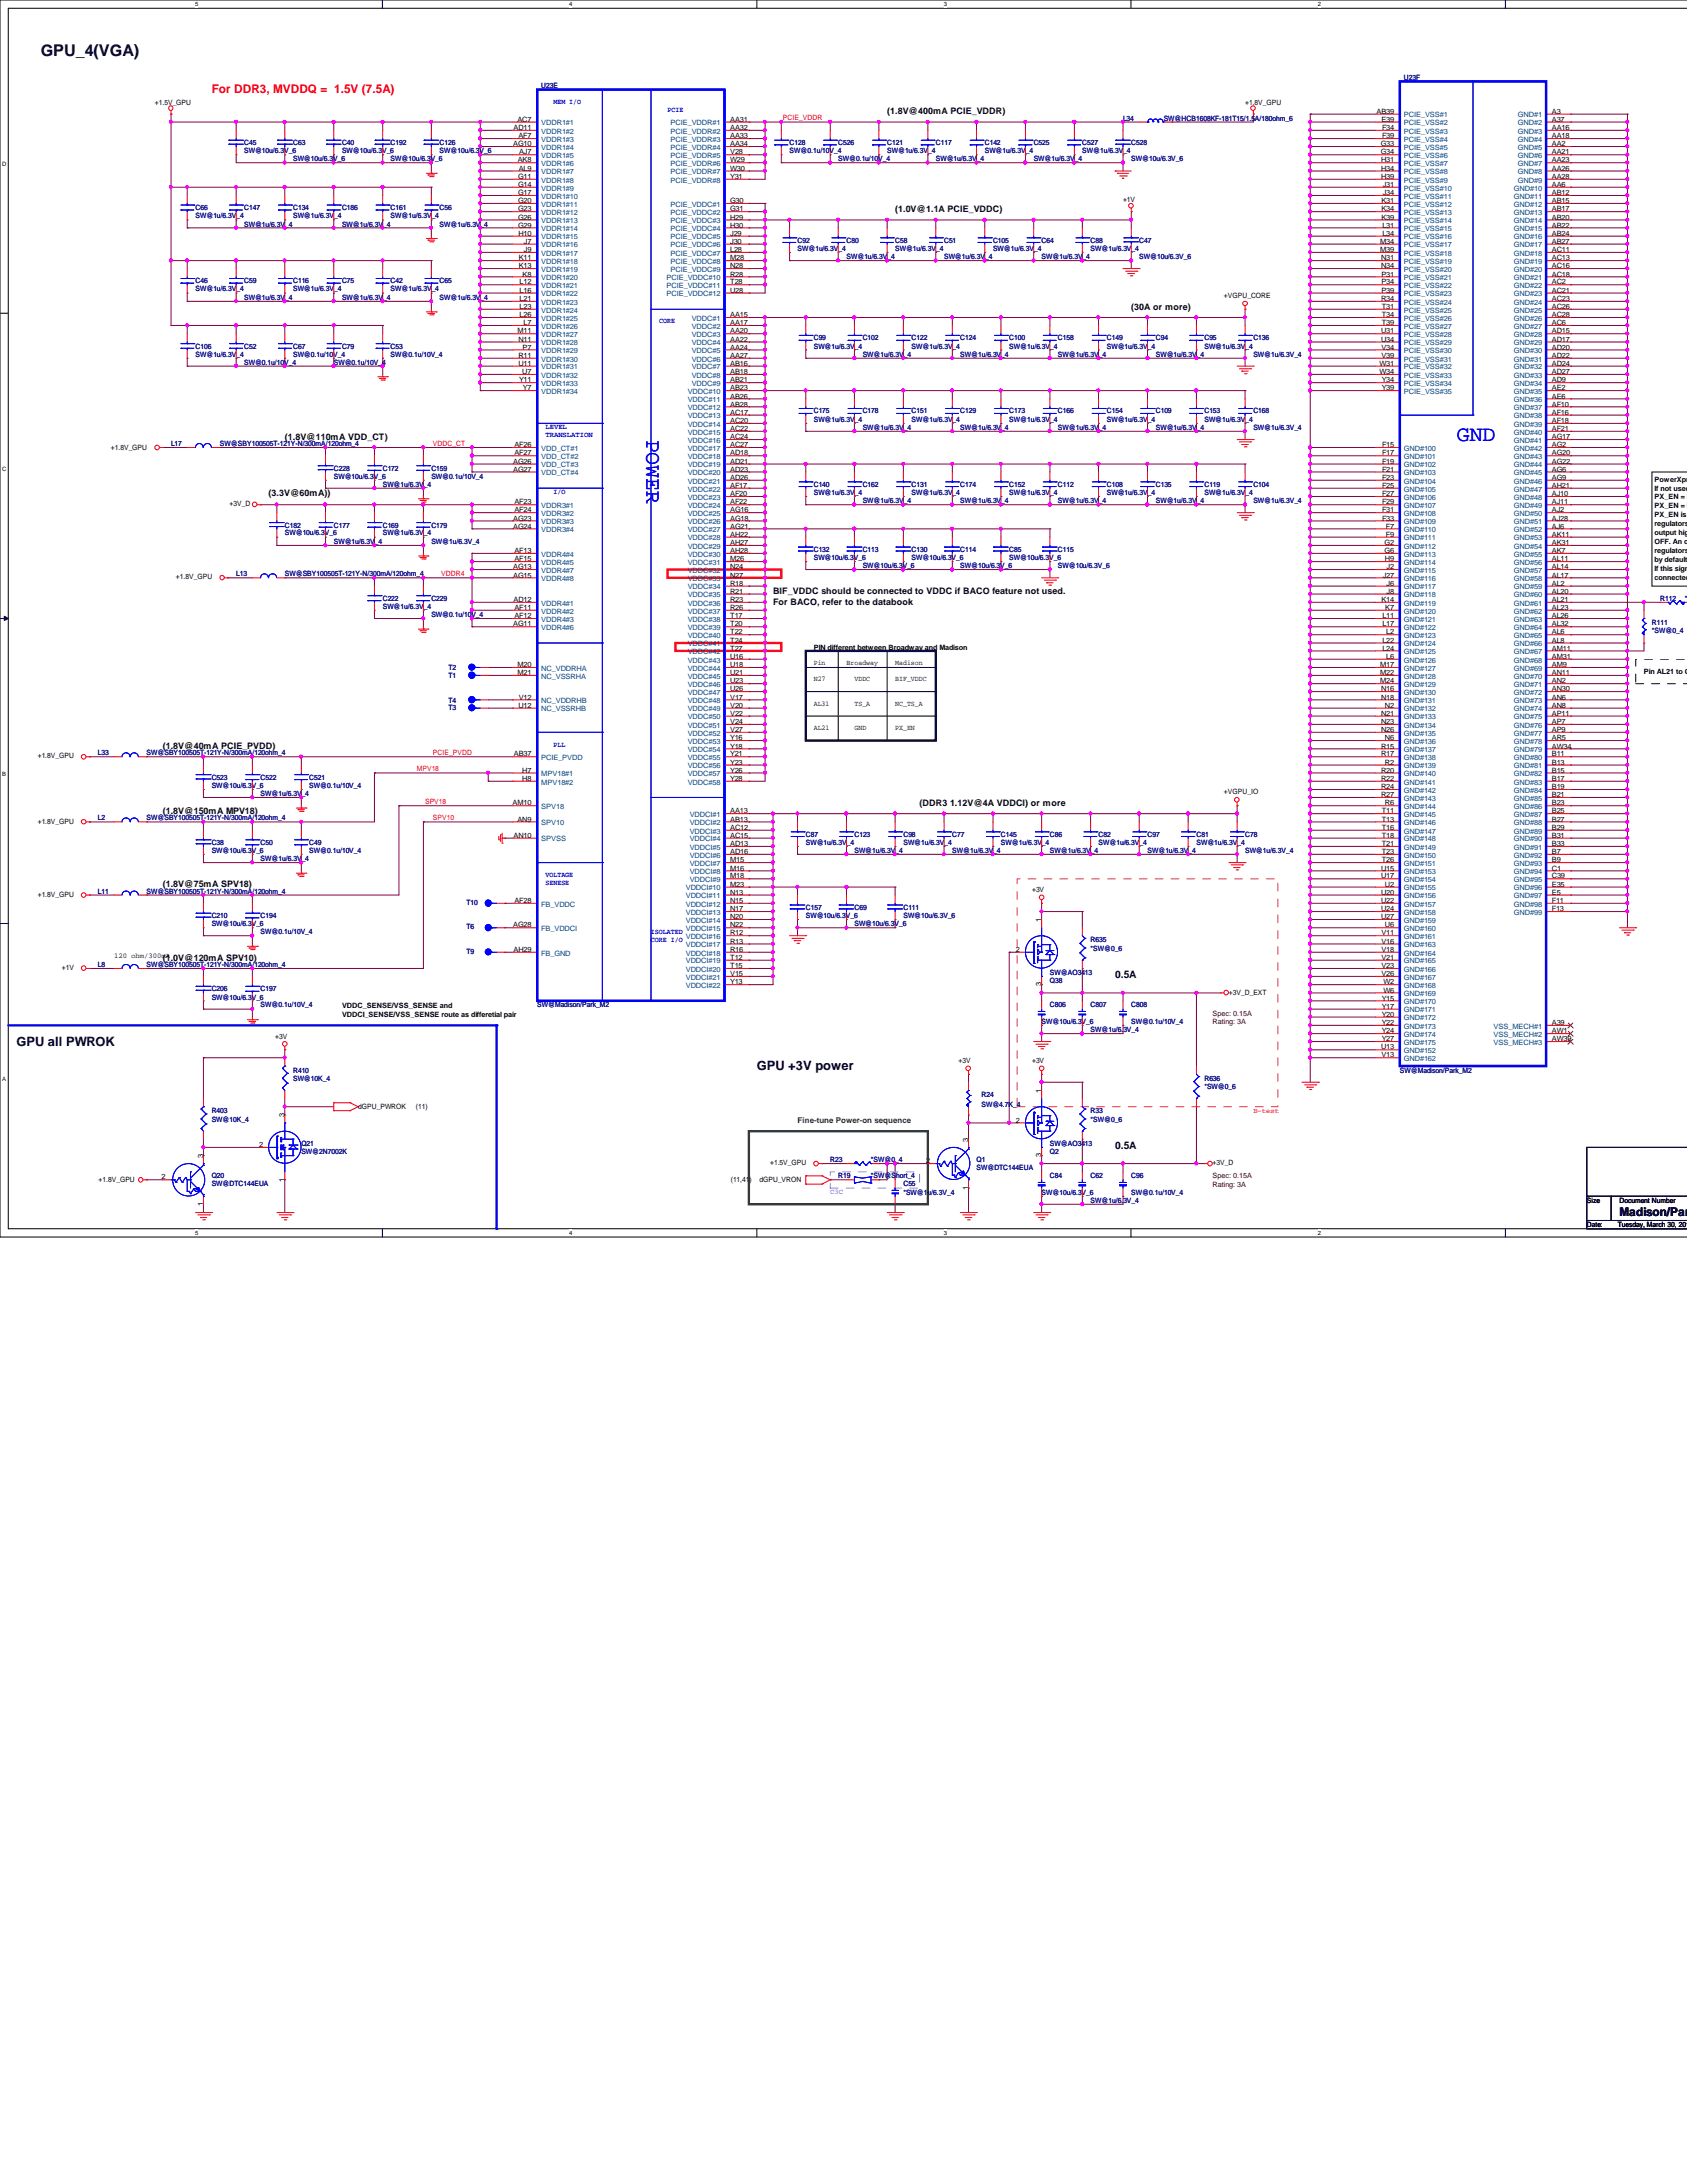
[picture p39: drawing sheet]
<svg xmlns="http://www.w3.org/2000/svg" width="216mm" height="279mm" viewBox="0 0 216 279" stroke-linecap="round" stroke-linejoin="round" font-family="sans-serif">
<defs><g id="words">
<g font-size="2.8" fill="#00f">
<text x="82.7" y="56.3" transform="rotate(90 82.7 56.3)">POWER</text>
<text x="186.4" y="56.4">GND</text>
</g>
<text font-size="2.1" x="5.2" y="7.1">GPU_4(VGA)</text>
<g font-size="1.7">
<text x="2.1" y="133.8">GPU all PWROK</text>
<text x="96.9" y="136.9">GPU +3V power</text>
</g>
<text font-size="1.5" fill="#f00" x="27.1" y="11.9">For DDR3, MVDDQ = 1.5V (7.5A)</text>
<text font-size="1.5" x="207.3" y="155.6">Madison/Park</text>
<g font-size="1.3">
<text x="142.7" y="125.2">0.5A</text>
<text x="142.7" y="147">0.5A</text>
</g>
<g font-size="1.1">
<text x="113.5" y="14.6">(1.8V@400mA PCIE_VDDR)</text>
<text x="114.6" y="27.1">(1.0V@1.1A PCIE_VDDC)</text>
<text x="144.8" y="39.6">(30A or more)</text>
<text x="36.4" y="56.3">(1.8V@110mA VDD_CT)</text>
<text x="34.4" y="63.5">(3.3V@60mA))</text>
<text x="98.9" y="76.1">BIF_VDDC should be connected to VDDC if BACO feature not used.</text>
<text x="98.9" y="77.5">For BACO, refer to the databook</text>
<text x="20.8" y="95.8">(1.8V@40mA PCIE_PVDD)</text>
<text x="20.8" y="104.2">(1.8V@150mA MPV18)</text>
<text x="117.7" y="103.1">(DDR3 1.12V@4A VDDCI) or more</text>
<text x="20.8" y="113.5">(1.8V@75mA SPV18)</text>
<text x="20.8" y="122.9">(1.0V@120mA SPV10)</text>
</g>
<text font-size="1" fill="#008000" x="102.1" y="143.7">Fine-tune Power-on sequence</text>
<g font-size=".9" fill="#000080">
<text x="69.3" y="11.3">U23E</text>
<text x="179.7" y="10.2">U23F</text>
<text x="143.7" y="15.5">L34</text>
<text x="148.9" y="15.5">SW@HCB1608KF-181T15/1.5A/180ohm_6</text>
<text x="31.2" y="18.6">C45</text>
<text x="31.2" y="19.6">SW@10u/6.3V_6</text>
<text x="37.5" y="18.6">C63</text>
<text x="37.5" y="20.7">SW@10u/6.3V_6</text>
<text x="43.8" y="18.6">C40</text>
<text x="43.8" y="19.6">SW@10u/6.3V_6</text>
<text x="50" y="18.6">C192</text>
<text x="50" y="20.7">SW@10u/6.3V_6</text>
<text x="56.3" y="18.6">C126</text>
<text x="56.3" y="19.6">SW@10u/6.3V_6</text>
<text x="101" y="18.6">C128</text>
<text x="101" y="19.6">SW@0.1u/10V_4</text>
<text x="107.3" y="18.6">C526</text>
<text x="107.3" y="20.7">SW@0.1u/10V_4</text>
<text x="113.5" y="18.6">C121</text>
<text x="113.5" y="19.6">SW@1u/6.3V_4</text>
<text x="119.8" y="18.6">C117</text>
<text x="119.8" y="20.7">SW@1u/6.3V_4</text>
<text x="126" y="18.6">C142</text>
<text x="126" y="19.6">SW@1u/6.3V_4</text>
<text x="132.3" y="18.6">C525</text>
<text x="132.3" y="20.7">SW@1u/6.3V_4</text>
<text x="138.5" y="18.6">C527</text>
<text x="138.5" y="19.6">SW@1u/6.3V_4</text>
<text x="144.8" y="18.6">C528</text>
<text x="144.8" y="20.7">SW@10u/6.3V_6</text>
<text x="25" y="26.9">C66</text>
<text x="25" y="27.9">SW@1u/6.3V_4</text>
<text x="31.2" y="26.9">C147</text>
<text x="31.2" y="29">SW@1u/6.3V_4</text>
<text x="37.5" y="26.9">C134</text>
<text x="37.5" y="27.9">SW@1u/6.3V_4</text>
<text x="43.8" y="26.9">C186</text>
<text x="43.8" y="29">SW@1u/6.3V_4</text>
<text x="50" y="26.9">C161</text>
<text x="50" y="27.9">SW@1u/6.3V_4</text>
<text x="56.3" y="26.9">C56</text>
<text x="56.3" y="29">SW@1u/6.3V_4</text>
<text x="102.1" y="31.1">C92</text>
<text x="102.1" y="32.1">SW@1u/6.3V_4</text>
<text x="108.3" y="31.1">C80</text>
<text x="108.3" y="33.1">SW@1u/6.3V_4</text>
<text x="114.6" y="31.1">C58</text>
<text x="114.6" y="32.1">SW@1u/6.3V_4</text>
<text x="120.8" y="31.1">C51</text>
<text x="120.8" y="33.1">SW@1u/6.3V_4</text>
<text x="127.1" y="31.1">C105</text>
<text x="127.1" y="32.1">SW@1u/6.3V_4</text>
<text x="133.3" y="31.1">C64</text>
<text x="133.3" y="33.1">SW@1u/6.3V_4</text>
<text x="139.6" y="31.1">C88</text>
<text x="139.6" y="32.1">SW@1u/6.3V_4</text>
<text x="145.8" y="31.1">C47</text>
<text x="145.8" y="33.1">SW@10u/6.3V_6</text>
<text x="25" y="36.3">C46</text>
<text x="25" y="37.3">SW@1u/6.3V_4</text>
<text x="31.2" y="36.3">C59</text>
<text x="31.2" y="38.4">SW@1u/6.3V_4</text>
<text x="37.5" y="36.3">C116</text>
<text x="37.5" y="37.3">SW@1u/6.3V_4</text>
<text x="43.8" y="36.3">C75</text>
<text x="43.8" y="38.4">SW@1u/6.3V_4</text>
<text x="50" y="36.3">C42</text>
<text x="50" y="37.3">SW@1u/6.3V_4</text>
<text x="56.3" y="36.3">C65</text>
<text x="56.3" y="38.4">SW@1u/6.3V_4</text>
<text x="25" y="44.6">C106</text>
<text x="25" y="45.6">SW@1u/6.3V_4</text>
<text x="31.2" y="44.6">C52</text>
<text x="31.2" y="46.7">SW@0.1u/10V_4</text>
<text x="37.5" y="44.6">C67</text>
<text x="37.5" y="45.6">SW@0.1u/10V_4</text>
<text x="42.7" y="46.7">SW@0.1u/10V_4</text>
<text x="43.8" y="44.6">C79</text>
<text x="50" y="44.6">C53</text>
<text x="50" y="45.6">SW@0.1u/10V_4</text>
<text x="104.1" y="43.6">C99</text>
<text x="104.1" y="44.6">SW@1u/6.3V_4</text>
<text x="110.4" y="43.6">C102</text>
<text x="110.4" y="45.6">SW@1u/6.3V_4</text>
<text x="116.7" y="43.6">C122</text>
<text x="116.7" y="44.6">SW@1u/6.3V_4</text>
<text x="122.9" y="43.6">C124</text>
<text x="122.9" y="45.6">SW@1u/6.3V_4</text>
<text x="129.2" y="43.6">C100</text>
<text x="129.2" y="44.6">SW@1u/6.3V_4</text>
<text x="135.4" y="43.6">C158</text>
<text x="135.4" y="45.6">SW@1u/6.3V_4</text>
<text x="141.6" y="43.6">C149</text>
<text x="141.6" y="44.6">SW@1u/6.3V_4</text>
<text x="147.9" y="43.6">C94</text>
<text x="147.9" y="45.6">SW@1u/6.3V_4</text>
<text x="154.1" y="43.6">C95</text>
<text x="154.1" y="44.6">SW@1u/6.3V_4</text>
<text x="160.4" y="43.6">C136</text>
<text x="160.4" y="45.6">SW@1u/6.3V_4</text>
<text x="104.1" y="52.9">C175</text>
<text x="104.1" y="54">SW@1u/6.3V_4</text>
<text x="110.4" y="52.9">C178</text>
<text x="116.7" y="52.9">C151</text>
<text x="116.7" y="54">SW@1u/6.3V_4</text>
<text x="122.9" y="52.9">C129</text>
<text x="129.2" y="52.9">C173</text>
<text x="129.2" y="54">SW@1u/6.3V_4</text>
<text x="135.4" y="52.9">C166</text>
<text x="141.6" y="52.9">C154</text>
<text x="141.6" y="54">SW@1u/6.3V_4</text>
<text x="147.9" y="52.9">C109</text>
<text x="154.1" y="52.9">C153</text>
<text x="154.1" y="54">SW@1u/6.3V_4</text>
<text x="160.4" y="52.9">C168</text>
<text x="21.9" y="57.1">L17</text>
<text x="28.2" y="57.1">SW@SBY100505T-121Y-N/300mA/120ohm_4</text>
<text x="110.4" y="55">SW@1u/6.3V_4</text>
<text x="122.9" y="55">SW@1u/6.3V_4</text>
<text x="135.4" y="55">SW@1u/6.3V_4</text>
<text x="147.9" y="55">SW@1u/6.3V_4</text>
<text x="160.4" y="55">SW@1u/6.3V_4</text>
<text x="42.7" y="60.2">C228</text>
<text x="42.7" y="61.3">SW@10u/6.3V_6</text>
<text x="49" y="60.2">C172</text>
<text x="49" y="62.3">SW@1u/6.3V_4</text>
<text x="55.2" y="60.2">C159</text>
<text x="55.2" y="61.3">SW@0.1u/10V_4</text>
<text x="104.1" y="62.3">C140</text>
<text x="104.1" y="63.3">SW@1u/6.3V_4</text>
<text x="110.4" y="62.3">C162</text>
<text x="110.4" y="64.4">SW@1u/6.3V_4</text>
<text x="116.7" y="62.3">C131</text>
<text x="116.7" y="63.3">SW@1u/6.3V_4</text>
<text x="122.9" y="62.3">C174</text>
<text x="122.9" y="64.4">SW@1u/6.3V_4</text>
<text x="129.2" y="62.3">C152</text>
<text x="129.2" y="63.3">SW@1u/6.3V_4</text>
<text x="135.4" y="62.3">C112</text>
<text x="135.4" y="64.4">SW@1u/6.3V_4</text>
<text x="141.6" y="62.3">C108</text>
<text x="141.6" y="63.3">SW@1u/6.3V_4</text>
<text x="147.9" y="62.3">C135</text>
<text x="147.9" y="64.4">SW@1u/6.3V_4</text>
<text x="154.1" y="62.3">C119</text>
<text x="154.1" y="63.3">SW@1u/6.3V_4</text>
<text x="160.4" y="62.3">C104</text>
<text x="160.4" y="64.4">SW@1u/6.3V_4</text>
<text x="36.4" y="67.5">C182</text>
<text x="36.4" y="68.5">SW@10u/6.3V_6</text>
<text x="42.7" y="67.5">C177</text>
<text x="42.7" y="69.6">SW@1u/6.3V_4</text>
<text x="49" y="67.5">C169</text>
<text x="49" y="68.5">SW@1u/6.3V_4</text>
<text x="55.2" y="67.5">C179</text>
<text x="55.2" y="69.6">SW@1u/6.3V_4</text>
<text x="104.1" y="70.7">C132</text>
<text x="104.1" y="71.7">SW@10u/6.3V_6</text>
<text x="110.4" y="70.7">C113</text>
<text x="116.7" y="70.7">C130</text>
<text x="116.7" y="71.7">SW@10u/6.3V_6</text>
<text x="122.9" y="70.7">C114</text>
<text x="129.2" y="70.7">C85</text>
<text x="129.2" y="71.7">SW@10u/6.3V_6</text>
<text x="135.4" y="70.7">C115</text>
<text x="30.2" y="73.7">L13</text>
<text x="36.4" y="73.7">SW@SBY100505T-121Y-N/300mA/120ohm_4</text>
<text x="49" y="76.9">C222</text>
<text x="49" y="77.9">SW@1u/6.3V_4</text>
<text x="55.2" y="76.9">C229</text>
<text x="110.4" y="72.7">SW@10u/6.3V_6</text>
<text x="122.9" y="72.7">SW@10u/6.3V_6</text>
<text x="135.4" y="72.7">SW@10u/6.3V_6</text>
<text x="212.5" y="76.9">R112</text>
<text x="215.6" y="76.9">*SW</text>
<text x="55.2" y="79">SW@0.1u/10V_4</text>
<text x="211.4" y="80">R111</text>
<text x="211.4" y="81.1">*SW@0_4</text>
<text x="57.4" y="85.7">T2</text>
<text x="57.4" y="89.9">T4</text>
<text x="57.4" y="86.8">T1</text>
<text x="57.4" y="90.9">T3</text>
<text x="12.5" y="96.7">L33</text>
<text x="18.8" y="96.7">SW@SBY100505T-121Y-N/300mA/120ohm_4</text>
<text x="27.1" y="99.8">C523</text>
<text x="27.1" y="100.8">SW@10u/6.3V_6</text>
<text x="33.4" y="99.8">C522</text>
<text x="33.4" y="101.9">SW@1u/6.3V_4</text>
<text x="39.6" y="99.8">C521</text>
<text x="39.6" y="100.8">SW@0.1u/10V_4</text>
<text x="12.5" y="105">L2</text>
<text x="18.8" y="105">SW@SBY100505T-121Y-N/300mA/120ohm_4</text>
<text x="103.1" y="107.1">C87</text>
<text x="109.3" y="107.1">C123</text>
<text x="115.6" y="107.1">C98</text>
<text x="121.9" y="107.1">C77</text>
<text x="128.1" y="107.1">C145</text>
<text x="134.4" y="107.1">C86</text>
<text x="140.6" y="107.1">C82</text>
<text x="146.9" y="107.1">C97</text>
<text x="153.1" y="107.1">C81</text>
<text x="159.3" y="107.1">C78</text>
<text x="27.1" y="108.1">C38</text>
<text x="27.1" y="109.2">SW@10u/6.3V_6</text>
<text x="33.4" y="108.1">C50</text>
<text x="33.4" y="110.2">SW@1u/6.3V_4</text>
<text x="39.6" y="108.1">C49</text>
<text x="39.6" y="109.2">SW@0.1u/10V_4</text>
<text x="103.1" y="108.1">SW@1u/6.3V_4</text>
<text x="109.3" y="109.2">SW@1u/6.3V_4</text>
<text x="115.6" y="108.1">SW@1u/6.3V_4</text>
<text x="121.9" y="109.2">SW@1u/6.3V_4</text>
<text x="128.1" y="108.1">SW@1u/6.3V_4</text>
<text x="134.4" y="109.2">SW@1u/6.3V_4</text>
<text x="140.6" y="108.1">SW@1u/6.3V_4</text>
<text x="146.9" y="109.2">SW@1u/6.3V_4</text>
<text x="153.1" y="108.1">SW@1u/6.3V_4</text>
<text x="159.3" y="109.2">SW@1u/6.3V_4</text>
<text x="12.5" y="114.4">L11</text>
<text x="18.8" y="114.4">SW@SBY100505T-121Y-N/300mA/120ohm_4</text>
<text x="27.1" y="117.5">C210</text>
<text x="27.1" y="118.5">SW@10u/6.3V_6</text>
<text x="33.4" y="117.5">C194</text>
<text x="33.4" y="119.6">SW@0.1u/10V_4</text>
<text x="59.7" y="115.8">T10</text>
<text x="59.7" y="119">T6</text>
<text x="103.1" y="116.5">C157</text>
<text x="103.1" y="117.5">SW@10u/6.3V_6</text>
<text x="109.3" y="116.5">C69</text>
<text x="109.3" y="118.5">SW@10u/6.3V_6</text>
<text x="115.6" y="116.5">C111</text>
<text x="115.6" y="117.5">SW@10u/6.3V_6</text>
<text x="12.5" y="123.7">L8</text>
<text x="18.8" y="123.7">SW@SBY100505T-121Y-N/300mA/120ohm_4</text>
<text x="59.7" y="122.1">T9</text>
<text x="134.4" y="125.8">Q38</text>
<text x="134.4" y="124.8">SW@AO3413</text>
<text x="139.6" y="120.6">R635</text>
<text x="139.6" y="121.7">*SW@0_6</text>
<text x="27.1" y="126.9">C206</text>
<text x="27.1" y="127.9">SW@10u/6.3V_6</text>
<text x="33.4" y="126.9">C197</text>
<text x="33.4" y="128.9">SW@0.1u/10V_4</text>
<text x="68.7" y="128.9">SW@Madison/Park_M2</text>
<text x="133.3" y="131">SW@10u/6.3V_6</text>
<text x="134.4" y="128.9">C806</text>
<text x="139.6" y="128.9">C807</text>
<text x="144.8" y="128.9">C808</text>
<text x="144.8" y="131">SW@0.1u/10V_4</text>
<text x="37.5" y="137.3">R410</text>
<text x="139.6" y="132.1">SW@1u/6.3V_4</text>
<text x="179.2" y="137.3">SW@Madison/Park_M2</text>
<text x="27.1" y="142.5">R403</text>
<text x="27.1" y="143.6">SW@10K_4</text>
<text x="37.5" y="138.3">SW@10K_4</text>
<text x="125.6" y="140.4">R24</text>
<text x="125.6" y="141.6">SW@4.7K_4</text>
<text x="139.6" y="142.5">R33</text>
<text x="139.6" y="143.6">*SW@0_6</text>
<text x="154.1" y="138.3">R636</text>
<text x="154.1" y="139.4">*SW@0_6</text>
<text x="38.6" y="146.6">Q21</text>
<text x="38.6" y="147.7">SW@2N7002K</text>
<text x="106.3" y="148.8">R23</text>
<text x="111.5" y="148.8">*SW@0_4</text>
<text x="125" y="148.8">Q1</text>
<text x="125" y="149.8">SW@DTC144EUA</text>
<text x="134.4" y="147.7">Q2</text>
<text x="134.4" y="146.6">SW@AO3413</text>
<text x="27.1" y="150.8">Q20</text>
<text x="27.1" y="151.8">SW@DTC144EUA</text>
<text x="107.3" y="150.8">R19</text>
<text x="111.5" y="150.8">*SW@Short_4</text>
<text x="115.6" y="151.8">C55</text>
<text x="115.6" y="152.9">*SW@1u/6.3V_4</text>
<text x="133.3" y="152.9">SW@10u/6.3V_6</text>
<text x="134.4" y="150.8">C84</text>
<text x="139.6" y="150.8">C62</text>
<text x="139.6" y="154">SW@1u/6.3V_4</text>
<text x="144.8" y="150.8">C96</text>
<text x="144.8" y="152.9">SW@0.1u/10V_4</text>
</g>
<g font-size=".9">
<text x="19.8" y="13.4">+1.5V_GPU</text>
<text x="65.7" y="16.6">AD11</text>
<text x="66.2" y="15.6">AC7</text>
<text x="66.3" y="17.7">AF7</text>
<text x="93.4" y="15.6">AA31</text>
<text x="93.4" y="16.6">AA32</text>
<text x="93.4" y="17.7">AA33</text>
<text x="159.3" y="13.4">+1.8V_GPU</text>
<text x="176.1" y="14.6">AB39</text>
<text x="176.8" y="15.6">E39</text>
<text x="176.9" y="16.6">F34</text>
<text x="176.9" y="17.7">F39</text>
<text x="198.6" y="14.6">A3</text>
<text x="198.6" y="15.6">A37</text>
<text x="198.6" y="16.6">AA16</text>
<text x="198.6" y="17.7">AA18</text>
<text x="65.7" y="18.7">AG10</text>
<text x="66.3" y="20.8">AK8</text>
<text x="66.3" y="22.9">G11</text>
<text x="66.3" y="23.9">G14</text>
<text x="66.4" y="21.8">AL9</text>
<text x="66.4" y="19.8">AJ7</text>
<text x="93.4" y="18.7">AA34</text>
<text x="93.4" y="19.8">V28</text>
<text x="93.4" y="20.8">W29</text>
<text x="93.4" y="21.8">W30</text>
<text x="93.4" y="22.9">Y31</text>
<text x="176.7" y="18.7">G33</text>
<text x="176.7" y="19.8">G34</text>
<text x="176.7" y="20.8">H31</text>
<text x="176.7" y="21.8">H34</text>
<text x="176.7" y="22.9">H39</text>
<text x="177" y="23.9">J31</text>
<text x="198.6" y="23.9">AA6</text>
<text x="198.6" y="18.7">AA2</text>
<text x="198.6" y="19.8">AA21</text>
<text x="198.6" y="20.8">AA23</text>
<text x="198.6" y="21.8">AA26</text>
<text x="198.6" y="22.9">AA28</text>
<text x="66.3" y="25">G17</text>
<text x="66.3" y="26">G20</text>
<text x="66.3" y="27.1">G23</text>
<text x="66.3" y="28.1">G26</text>
<text x="66.3" y="29.1">G29</text>
<text x="93.4" y="26">G30</text>
<text x="93.4" y="27.1">G31</text>
<text x="93.4" y="28.1">H29</text>
<text x="93.4" y="29.1">H30</text>
<text x="143.7" y="25.9">+1V</text>
<text x="176.8" y="26">K31</text>
<text x="176.8" y="27.1">K34</text>
<text x="176.8" y="28.1">K39</text>
<text x="176.9" y="29.1">L31</text>
<text x="177" y="25">J34</text>
<text x="198.6" y="25">AB12</text>
<text x="198.6" y="26">AB15</text>
<text x="198.6" y="27.1">AB17</text>
<text x="198.6" y="28.1">AB20</text>
<text x="198.6" y="29.1">AB22</text>
<text x="66.3" y="30.2">H10</text>
<text x="66.4" y="33.3">K11</text>
<text x="66.4" y="34.3">K13</text>
<text x="66.9" y="35.4">K8</text>
<text x="67.1" y="31.2">J7</text>
<text x="67.1" y="32.3">J9</text>
<text x="93.4" y="35.4">R28</text>
<text x="93.4" y="30.2">J29</text>
<text x="93.4" y="31.2">J30</text>
<text x="93.4" y="32.3">L28</text>
<text x="93.4" y="33.3">M28</text>
<text x="93.4" y="34.3">N28</text>
<text x="176.6" y="31.2">M34</text>
<text x="176.6" y="32.3">M39</text>
<text x="176.7" y="33.3">N31</text>
<text x="176.7" y="34.3">N34</text>
<text x="176.8" y="35.4">P31</text>
<text x="176.9" y="30.2">L34</text>
<text x="198.6" y="30.2">AB24</text>
<text x="198.6" y="31.2">AB27</text>
<text x="198.6" y="32.3">AC11</text>
<text x="198.6" y="33.3">AC13</text>
<text x="198.6" y="34.3">AC16</text>
<text x="198.6" y="35.4">AC18</text>
<text x="66.5" y="36.4">L12</text>
<text x="66.5" y="37.5">L16</text>
<text x="66.5" y="38.5">L21</text>
<text x="66.5" y="39.5">L23</text>
<text x="66.5" y="40.6">L26</text>
<text x="67" y="41.6">L7</text>
<text x="93.4" y="36.4">T28</text>
<text x="93.4" y="37.5">U28</text>
<text x="93.4" y="40.6">AA15</text>
<text x="93.4" y="41.6">AA17</text>
<text x="156.6" y="38.1">+VGPU_CORE</text>
<text x="176.7" y="38.5">R34</text>
<text x="176.8" y="36.4">P34</text>
<text x="176.8" y="37.5">P39</text>
<text x="176.8" y="39.5">T31</text>
<text x="176.8" y="40.6">T34</text>
<text x="176.8" y="41.6">T39</text>
<text x="198.6" y="36.4">AC2</text>
<text x="198.6" y="37.5">AC21</text>
<text x="198.6" y="38.5">AC23</text>
<text x="198.6" y="39.5">AC26</text>
<text x="198.6" y="40.6">AC28</text>
<text x="198.6" y="41.6">AC6</text>
<text x="66.2" y="42.7">M11</text>
<text x="66.3" y="43.7">N11</text>
<text x="66.3" y="45.8">R11</text>
<text x="66.3" y="46.8">U11</text>
<text x="66.8" y="47.9">U7</text>
<text x="66.9" y="44.7">P7</text>
<text x="93.4" y="42.7">AA20</text>
<text x="93.4" y="43.7">AA22</text>
<text x="93.4" y="44.7">AA24</text>
<text x="93.4" y="45.8">AA27</text>
<text x="93.4" y="46.8">AB16</text>
<text x="93.4" y="47.9">AB18</text>
<text x="176.5" y="46.8">W31</text>
<text x="176.5" y="47.9">W34</text>
<text x="176.7" y="42.7">U31</text>
<text x="176.7" y="43.7">U34</text>
<text x="176.8" y="44.7">V34</text>
<text x="176.8" y="45.8">V39</text>
<text x="198.6" y="42.7">AD15</text>
<text x="198.6" y="43.7">AD17</text>
<text x="198.6" y="44.7">AD20</text>
<text x="198.6" y="45.8">AD22</text>
<text x="198.6" y="46.8">AD24</text>
<text x="198.6" y="47.9">AD27</text>
<text x="66.4" y="48.9">Y11</text>
<text x="66.9" y="50">Y7</text>
<text x="93.4" y="48.9">AB21</text>
<text x="93.4" y="50">AB23</text>
<text x="93.4" y="51">AB26</text>
<text x="93.4" y="52">AB28</text>
<text x="93.4" y="53.1">AC17</text>
<text x="176.8" y="48.9">Y34</text>
<text x="176.8" y="50">Y39</text>
<text x="198.6" y="48.9">AD9</text>
<text x="198.6" y="50">AE2</text>
<text x="198.6" y="51">AE6</text>
<text x="198.6" y="52">AF10</text>
<text x="198.6" y="53.1">AF16</text>
<text x="14.2" y="57.5">+1.8V_GPU</text>
<text x="65.7" y="59.4">AG26</text>
<text x="65.8" y="57.2">AF26</text>
<text x="65.8" y="58.3">AF27</text>
<text x="93.4" y="54.1">AC20</text>
<text x="93.4" y="55.2">AC22</text>
<text x="93.4" y="56.2">AC24</text>
<text x="93.4" y="57.2">AC27</text>
<text x="93.4" y="58.3">AD18</text>
<text x="93.4" y="59.4">AD21</text>
<text x="176.9" y="57.2">F15</text>
<text x="176.9" y="58.3">F17</text>
<text x="176.9" y="59.4">F19</text>
<text x="198.6" y="54.1">AF18</text>
<text x="198.6" y="55.2">AF21</text>
<text x="198.6" y="56.2">AG17</text>
<text x="198.6" y="57.2">AG2</text>
<text x="198.6" y="58.3">AG20</text>
<text x="198.6" y="59.4">AG22</text>
<text x="29.4" y="64.8">+3V_D</text>
<text x="65.7" y="60.4">AG27</text>
<text x="65.8" y="64.6">AF23</text>
<text x="65.8" y="65.6">AF24</text>
<text x="93.4" y="60.4">AD23</text>
<text x="93.4" y="61.4">AD26</text>
<text x="93.4" y="62.4">AF17</text>
<text x="93.4" y="63.5">AF20</text>
<text x="93.4" y="64.6">AF22</text>
<text x="93.4" y="65.6">AG16</text>
<text x="176.9" y="60.4">F21</text>
<text x="176.9" y="61.4">F23</text>
<text x="176.9" y="62.4">F25</text>
<text x="176.9" y="63.5">F27</text>
<text x="176.9" y="64.6">F29</text>
<text x="176.9" y="65.6">F31</text>
<text x="198.6" y="60.4">AG6</text>
<text x="198.6" y="61.4">AG9</text>
<text x="198.6" y="62.4">AH21</text>
<text x="198.6" y="63.5">AJ10</text>
<text x="198.6" y="64.6">AJ11</text>
<text x="198.6" y="65.6">AJ2</text>
<text x="211.8" y="61.6">PowerXpres</text>
<text x="211.8" y="62.8">If not used, c</text>
<text x="211.8" y="63.9">PX_EN = LO</text>
<text x="211.8" y="65.1">PX_EN = HIG</text>
<text x="65.7" y="66.6">AG23</text>
<text x="65.7" y="67.6">AG24</text>
<text x="65.8" y="70.8">AF13</text>
<text x="65.8" y="71.8">AF15</text>
<text x="93.4" y="66.6">AG18</text>
<text x="93.4" y="67.6">AG21</text>
<text x="93.4" y="68.7">AH22</text>
<text x="93.4" y="71.8">M26</text>
<text x="93.4" y="69.8">AH27</text>
<text x="93.4" y="70.8">AH28</text>
<text x="176.9" y="66.6">F33</text>
<text x="177.2" y="69.8">G2</text>
<text x="177.2" y="70.8">G6</text>
<text x="177.2" y="71.8">H9</text>
<text x="177.4" y="67.6">F7</text>
<text x="177.4" y="68.7">F9</text>
<text x="198.6" y="66.6">AJ28</text>
<text x="198.6" y="67.6">AJ6</text>
<text x="198.6" y="68.7">AK11</text>
<text x="198.6" y="69.8">AK31</text>
<text x="198.6" y="70.8">AK7</text>
<text x="198.6" y="71.8">AL11</text>
<text x="211.8" y="66.2">PX_EN is us</text>
<text x="211.8" y="67.4">regulators fo</text>
<text x="211.8" y="68.5">output high</text>
<text x="211.8" y="69.6">OFF. An out</text>
<text x="211.8" y="70.8">regulators O</text>
<text x="211.8" y="71.9">by default.</text>
<text x="22.5" y="74.2">+1.8V_GPU</text>
<text x="65.7" y="72.9">AG13</text>
<text x="65.7" y="73.9">AG15</text>
<text x="65.7" y="77">AD12</text>
<text x="93.4" y="72.9">N24</text>
<text x="93.4" y="73.9">N27</text>
<text x="93.4" y="75">R18</text>
<text x="93.4" y="76">R21</text>
<text x="93.4" y="77">R23</text>
<text x="176.8" y="77">K14</text>
<text x="177" y="73.9">J27</text>
<text x="177.5" y="72.9">J2</text>
<text x="177.5" y="75">J6</text>
<text x="177.5" y="76">J8</text>
<text x="198.6" y="72.9">AL14</text>
<text x="198.6" y="73.9">AL17</text>
<text x="198.6" y="75">AL2</text>
<text x="198.6" y="76">AL20</text>
<text x="198.6" y="77">AL21</text>
<text x="211.8" y="73.1">If this signal</text>
<text x="211.8" y="74.2">connected) o</text>
<text x="65.7" y="80.2">AG11</text>
<text x="65.8" y="78.1">AF11</text>
<text x="65.8" y="79.1">AF12</text>
<text x="93.4" y="78.1">R26</text>
<text x="93.4" y="79.1">T17</text>
<text x="93.4" y="80.2">T20</text>
<text x="93.4" y="81.2">T22</text>
<text x="93.4" y="82.3">T24</text>
<text x="93.4" y="83.3">T27</text>
<text x="104.1" y="83.2">PIN different between Broadway and Madison</text>
<text x="176.9" y="79.1">L11</text>
<text x="176.9" y="80.2">L17</text>
<text x="176.9" y="82.3">L22</text>
<text x="176.9" y="83.3">L24</text>
<text x="177.3" y="78.1">K7</text>
<text x="177.4" y="81.2">L2</text>
<text x="198.6" y="78.1">AL23</text>
<text x="198.6" y="79.1">AL26</text>
<text x="198.6" y="80.2">AL32</text>
<text x="198.6" y="81.2">AL6</text>
<text x="198.6" y="82.3">AL8</text>
<text x="198.6" y="83.3">AM11</text>
<text x="66.2" y="85.4">M20</text>
<text x="66.2" y="86.4">M21</text>
<text x="66.4" y="89.5">V12</text>
<text x="93.4" y="84.3">U16</text>
<text x="93.4" y="85.4">U18</text>
<text x="93.4" y="86.4">U21</text>
<text x="93.4" y="87.5">U23</text>
<text x="93.4" y="88.5">U26</text>
<text x="93.4" y="89.5">V17</text>
<text x="104.1" y="85.1">Pin</text>
<text x="104.1" y="87.2">N27</text>
<text x="108.3" y="85.1">Broadway</text>
<text x="109.3" y="87.2">VDDC</text>
<text x="114.6" y="85.1">Madison</text>
<text x="114.6" y="87.2">BIF_VDDC</text>
<text x="176.6" y="85.4">M17</text>
<text x="176.6" y="86.4">M22</text>
<text x="176.6" y="87.5">M24</text>
<text x="176.7" y="88.5">N16</text>
<text x="176.7" y="89.5">N18</text>
<text x="177.4" y="84.3">L6</text>
<text x="198.6" y="84.3">AM31</text>
<text x="198.6" y="85.4">AM9</text>
<text x="198.6" y="86.4">AN11</text>
<text x="198.6" y="87.5">AN2</text>
<text x="198.6" y="88.5">AN30</text>
<text x="198.6" y="89.5">AN6</text>
<text x="210.4" y="86.3">Pin AL21 to Gro</text>
<text x="66.3" y="90.6">U12</text>
<text x="93.4" y="90.6">V20</text>
<text x="93.4" y="91.6">V22</text>
<text x="93.4" y="92.7">V24</text>
<text x="93.4" y="93.7">V27</text>
<text x="93.4" y="94.7">Y16</text>
<text x="93.4" y="95.8">Y18</text>
<text x="104.1" y="90.3">AL31</text>
<text x="104.1" y="93.5">AL21</text>
<text x="109.3" y="90.3">TS_A</text>
<text x="109.3" y="93.5">GND</text>
<text x="114.6" y="90.3">NC_TS_A</text>
<text x="114.6" y="93.5">PX_EN</text>
<text x="176.7" y="91.6">N21</text>
<text x="176.7" y="92.7">N23</text>
<text x="176.7" y="93.7">N26</text>
<text x="176.7" y="95.8">R15</text>
<text x="177.2" y="90.6">N2</text>
<text x="177.2" y="94.7">N6</text>
<text x="198.6" y="90.6">AN8</text>
<text x="198.6" y="91.6">AP11</text>
<text x="198.6" y="92.7">AP7</text>
<text x="198.6" y="93.7">AP9</text>
<text x="198.6" y="94.7">AR5</text>
<text x="198.6" y="95.8">AW34</text>
<text x="4.8" y="97.1">+1.8V_GPU</text>
<text x="65.7" y="96.8">AB37</text>
<text x="66.8" y="98.9">H7</text>
<text x="66.8" y="99.9">H8</text>
<text x="93.4" y="96.8">Y21</text>
<text x="93.4" y="97.9">Y23</text>
<text x="93.4" y="98.9">Y26</text>
<text x="93.4" y="99.9">Y28</text>
<text x="156.6" y="101.7">+VGPU_IO</text>
<text x="176.7" y="96.8">R17</text>
<text x="176.7" y="98.9">R20</text>
<text x="176.7" y="99.9">R22</text>
<text x="176.7" y="101">R24</text>
<text x="177.2" y="97.9">R2</text>
<text x="198.6" y="96.8">B11</text>
<text x="198.6" y="97.9">B13</text>
<text x="198.6" y="98.9">B15</text>
<text x="198.6" y="99.9">B17</text>
<text x="198.6" y="101">B19</text>
<text x="4.8" y="105.4">+1.8V_GPU</text>
<text x="65.6" y="103.1">AM10</text>
<text x="65.7" y="107.2">AN10</text>
<text x="66.2" y="105.2">AN9</text>
<text x="93.4" y="106.2">AC12</text>
<text x="93.4" y="107.2">AC15</text>
<text x="93.4" y="105.2">AB13</text>
<text x="93.4" y="104.1">AA13</text>
<text x="176.7" y="102">R27</text>
<text x="176.8" y="104.1">T11</text>
<text x="176.8" y="105.2">T13</text>
<text x="176.8" y="106.2">T16</text>
<text x="176.8" y="107.2">T18</text>
<text x="177.2" y="103.1">R6</text>
<text x="198.6" y="102">B21</text>
<text x="198.6" y="103.1">B23</text>
<text x="198.6" y="104.1">B25</text>
<text x="198.6" y="105.2">B27</text>
<text x="198.6" y="106.2">B29</text>
<text x="198.6" y="107.2">B31</text>
<text x="93.4" y="108.3">AD13</text>
<text x="93.4" y="109.3">AD16</text>
<text x="93.4" y="111.4">M16</text>
<text x="93.4" y="112.4">M18</text>
<text x="93.4" y="113.5">M23</text>
<text x="93.4" y="110.4">M15</text>
<text x="176.7" y="111.4">U15</text>
<text x="176.7" y="112.4">U17</text>
<text x="176.8" y="108.3">T21</text>
<text x="176.8" y="109.3">T23</text>
<text x="176.8" y="110.4">T26</text>
<text x="177.2" y="113.5">U2</text>
<text x="198.6" y="108.3">B33</text>
<text x="198.6" y="109.3">B7</text>
<text x="198.6" y="110.4">B9</text>
<text x="198.6" y="111.4">C1</text>
<text x="198.6" y="112.4">C39</text>
<text x="198.6" y="113.5">E35</text>
<text x="4.8" y="114.8">+1.8V_GPU</text>
<text x="65.7" y="118.7">AG28</text>
<text x="65.8" y="115.6">AF28</text>
<text x="93.4" y="115.6">N15</text>
<text x="93.4" y="116.6">N17</text>
<text x="93.4" y="117.6">N20</text>
<text x="93.4" y="118.7">N22</text>
<text x="93.4" y="114.5">N13</text>
<text x="93.4" y="119.7">R12</text>
<text x="132.1" y="114.2">+3V</text>
<text x="133.3" y="118" transform="rotate(-90 133.3 118)">1</text>
<text x="176.7" y="114.5">U20</text>
<text x="176.7" y="115.6">U22</text>
<text x="176.7" y="116.6">U24</text>
<text x="176.7" y="117.6">U27</text>
<text x="176.8" y="119.7">V11</text>
<text x="177.2" y="118.7">U6</text>
<text x="198.6" y="116.6">F13</text>
<text x="198.6" y="114.5">E5</text>
<text x="198.6" y="115.6">F11</text>
<text x="7.9" y="124.2">+1V</text>
<text x="14.6" y="122.6">120 ohm/300mA</text>
<text x="65.7" y="121.8">AH29</text>
<text x="93.4" y="120.8">R13</text>
<text x="93.4" y="121.8">R16</text>
<text x="93.4" y="123.9">T15</text>
<text x="93.4" y="124.9">V15</text>
<text x="93.4" y="122.9">T12</text>
<text x="93.4" y="126">Y13</text>
<text x="130" y="121.8">2</text>
<text x="176.8" y="120.8">V16</text>
<text x="176.8" y="121.8">V18</text>
<text x="176.8" y="122.9">V21</text>
<text x="176.8" y="123.9">V23</text>
<text x="176.8" y="124.9">V26</text>
<text x="177" y="126">W2</text>
<text x="43.8" y="129">VDDC_SENSE/VSS_SENSE and</text>
<text x="43.8" y="130.1">VDDCI_SENSE/VSS_SENSE route as differetial pair</text>
<text x="133.3" y="126.2" transform="rotate(-90 133.3 126.2)">3</text>
<text x="157.3" y="127.3">+3V_D_EXT</text>
<text x="176.8" y="128.1">Y15</text>
<text x="176.8" y="129.1">Y17</text>
<text x="176.8" y="130.1">Y20</text>
<text x="176.8" y="131.2">Y22</text>
<text x="177" y="127">W6</text>
<text x="198.6" y="131.2">A39</text>
<text x="35.2" y="132.9">+3V</text>
<text x="122.7" y="136">+3V</text>
<text x="132.1" y="136">+3V</text>
<text x="176.7" y="134.3">U13</text>
<text x="176.8" y="135.3">V13</text>
<text x="176.8" y="132.2">Y24</text>
<text x="176.8" y="133.3">Y27</text>
<text x="198.6" y="132.2">AW1</text>
<text x="198.6" y="133.3">AW39</text>
<text x="36.4" y="143" transform="rotate(-90 36.4 143)">3</text>
<text x="45.8" y="142">dGPU_PWROK</text>
<text x="53.2" y="142">(11)</text>
<text x="130" y="143.7">2</text>
<text x="133.3" y="139.9" transform="rotate(-90 133.3 139.9)">1</text>
<text x="26" y="148.2" transform="rotate(-90 26 148.2)">3</text>
<text x="33.1" y="146.8">2</text>
<text x="98.6" y="149.1">+1.5V_GPU</text>
<text x="118.5" y="148.9">2</text>
<text x="123.9" y="146.1" transform="rotate(-90 123.9 146.1)">3</text>
<text x="133.3" y="148.1" transform="rotate(-90 133.3 148.1)">3</text>
<text x="155.2" y="149.1">+3V_D</text>
<text x="12.6" y="151.3">+1.8V_GPU</text>
<text x="20.7" y="151">2</text>
<text x="26" y="154.4" transform="rotate(-90 26 154.4)">1</text>
<text x="36.4" y="151.3" transform="rotate(-90 36.4 151.3)">1</text>
<text x="93.5" y="151.3">(11,41)</text>
<text x="97.2" y="151.3">dGPU_VRON</text>
<text x="123.9" y="152.3" transform="rotate(-90 123.9 152.3)">1</text>
<text x="203.1" y="154">Size</text>
<text x="207.3" y="154">Document Number</text>
<text x="203.1" y="157.1">Date:</text>
<text x="207.1" y="157.1">Tuesday, March 30, 2010</text>
</g>
<g font-size=".9" fill="#004080">
<text x="69.3" y="16">VDDR1#1</text>
<text x="69.3" y="17.1">VDDR1#2</text>
<text x="85.8" y="16">PCIE_VDDR#1</text>
<text x="85.8" y="17.1">PCIE_VDDR#2</text>
<text x="179.7" y="15">PCIE_VSS#1</text>
<text x="179.7" y="16">PCIE_VSS#2</text>
<text x="179.7" y="17.1">PCIE_VSS#3</text>
<text x="194.3" y="15">GND#1</text>
<text x="194.3" y="16">GND#2</text>
<text x="194.3" y="17.1">GND#3</text>
<text x="69.3" y="18.2">VDDR1#3</text>
<text x="69.3" y="19.2">VDDR1#4</text>
<text x="69.3" y="20.2">VDDR1#5</text>
<text x="69.3" y="21.3">VDDR1#6</text>
<text x="69.3" y="22.3">VDDR1#7</text>
<text x="69.3" y="23.4">VDDR1#8</text>
<text x="85.8" y="18.2">PCIE_VDDR#3</text>
<text x="85.8" y="19.2">PCIE_VDDR#4</text>
<text x="85.8" y="20.2">PCIE_VDDR#5</text>
<text x="85.8" y="21.3">PCIE_VDDR#6</text>
<text x="85.8" y="22.3">PCIE_VDDR#7</text>
<text x="85.8" y="23.4">PCIE_VDDR#8</text>
<text x="179.7" y="18.2">PCIE_VSS#4</text>
<text x="179.7" y="19.2">PCIE_VSS#5</text>
<text x="179.7" y="20.2">PCIE_VSS#6</text>
<text x="179.7" y="21.3">PCIE_VSS#7</text>
<text x="179.7" y="22.3">PCIE_VSS#8</text>
<text x="179.7" y="23.4">PCIE_VSS#9</text>
<text x="194.3" y="18.2">GND#4</text>
<text x="194.3" y="19.2">GND#5</text>
<text x="194.3" y="20.2">GND#6</text>
<text x="194.3" y="21.3">GND#7</text>
<text x="194.3" y="22.3">GND#8</text>
<text x="194.3" y="23.4">GND#9</text>
<text x="69.3" y="25.4">VDDR1#10</text>
<text x="69.3" y="26.5">VDDR1#11</text>
<text x="69.3" y="27.5">VDDR1#12</text>
<text x="69.3" y="28.6">VDDR1#13</text>
<text x="69.3" y="29.6">VDDR1#14</text>
<text x="69.3" y="24.4">VDDR1#9</text>
<text x="85.8" y="26.5">PCIE_VDDC#1</text>
<text x="85.8" y="27.5">PCIE_VDDC#2</text>
<text x="85.8" y="28.6">PCIE_VDDC#3</text>
<text x="85.8" y="29.6">PCIE_VDDC#4</text>
<text x="179.7" y="24.4">PCIE_VSS#10</text>
<text x="179.7" y="25.4">PCIE_VSS#11</text>
<text x="179.7" y="26.5">PCIE_VSS#12</text>
<text x="179.7" y="27.5">PCIE_VSS#13</text>
<text x="179.7" y="28.6">PCIE_VSS#14</text>
<text x="179.7" y="29.6">PCIE_VSS#15</text>
<text x="193.8" y="24.4">GND#10</text>
<text x="193.8" y="25.4">GND#11</text>
<text x="193.8" y="26.5">GND#12</text>
<text x="193.8" y="27.5">GND#13</text>
<text x="193.8" y="28.6">GND#14</text>
<text x="193.8" y="29.6">GND#15</text>
<text x="69.3" y="30.6">VDDR1#15</text>
<text x="69.3" y="31.7">VDDR1#16</text>
<text x="69.3" y="32.7">VDDR1#17</text>
<text x="69.3" y="33.8">VDDR1#18</text>
<text x="69.3" y="34.8">VDDR1#19</text>
<text x="69.3" y="35.9">VDDR1#20</text>
<text x="85.3" y="35.9">PCIE_VDDC#10</text>
<text x="85.8" y="30.6">PCIE_VDDC#5</text>
<text x="85.8" y="31.7">PCIE_VDDC#6</text>
<text x="85.8" y="32.7">PCIE_VDDC#7</text>
<text x="85.8" y="33.8">PCIE_VDDC#8</text>
<text x="85.8" y="34.8">PCIE_VDDC#9</text>
<text x="179.7" y="30.6">PCIE_VSS#16</text>
<text x="179.7" y="31.7">PCIE_VSS#17</text>
<text x="179.7" y="32.7">PCIE_VSS#18</text>
<text x="179.7" y="33.8">PCIE_VSS#19</text>
<text x="179.7" y="34.8">PCIE_VSS#20</text>
<text x="179.7" y="35.9">PCIE_VSS#21</text>
<text x="193.8" y="30.6">GND#16</text>
<text x="193.8" y="31.7">GND#17</text>
<text x="193.8" y="32.7">GND#18</text>
<text x="193.8" y="33.8">GND#19</text>
<text x="193.8" y="34.8">GND#20</text>
<text x="193.8" y="35.9">GND#21</text>
<text x="69.3" y="36.9">VDDR1#21</text>
<text x="69.3" y="37.9">VDDR1#22</text>
<text x="69.3" y="39">VDDR1#23</text>
<text x="69.3" y="40">VDDR1#24</text>
<text x="69.3" y="41.1">VDDR1#25</text>
<text x="85.3" y="36.9">PCIE_VDDC#11</text>
<text x="85.3" y="37.9">PCIE_VDDC#12</text>
<text x="88.5" y="41.1">VDDC#1</text>
<text x="179.7" y="36.9">PCIE_VSS#22</text>
<text x="179.7" y="37.9">PCIE_VSS#23</text>
<text x="179.7" y="39">PCIE_VSS#24</text>
<text x="179.7" y="40">PCIE_VSS#25</text>
<text x="179.7" y="41.1">PCIE_VSS#26</text>
<text x="193.8" y="36.9">GND#22</text>
<text x="193.8" y="37.9">GND#23</text>
<text x="193.8" y="39">GND#24</text>
<text x="193.8" y="40">GND#25</text>
<text x="193.8" y="41.1">GND#26</text>
<text x="69.3" y="42.1">VDDR1#26</text>
<text x="69.3" y="43.1">VDDR1#27</text>
<text x="69.3" y="44.2">VDDR1#28</text>
<text x="69.3" y="45.2">VDDR1#29</text>
<text x="69.3" y="46.3">VDDR1#30</text>
<text x="69.3" y="47.3">VDDR1#31</text>
<text x="88.5" y="42.1">VDDC#2</text>
<text x="88.5" y="43.1">VDDC#3</text>
<text x="88.5" y="44.2">VDDC#4</text>
<text x="88.5" y="45.2">VDDC#5</text>
<text x="88.5" y="46.3">VDDC#6</text>
<text x="88.5" y="47.3">VDDC#7</text>
<text x="179.7" y="42.1">PCIE_VSS#27</text>
<text x="179.7" y="43.1">PCIE_VSS#28</text>
<text x="179.7" y="44.2">PCIE_VSS#29</text>
<text x="179.7" y="45.2">PCIE_VSS#30</text>
<text x="179.7" y="46.3">PCIE_VSS#31</text>
<text x="179.7" y="47.3">PCIE_VSS#32</text>
<text x="193.8" y="42.1">GND#27</text>
<text x="193.8" y="43.1">GND#28</text>
<text x="193.8" y="44.2">GND#29</text>
<text x="193.8" y="45.2">GND#30</text>
<text x="193.8" y="46.3">GND#31</text>
<text x="193.8" y="47.3">GND#32</text>
<text x="69.3" y="48.3">VDDR1#32</text>
<text x="69.3" y="49.4">VDDR1#33</text>
<text x="69.3" y="50.4">VDDR1#34</text>
<text x="88" y="50.4">VDDC#10</text>
<text x="88" y="51.5">VDDC#11</text>
<text x="88" y="52.5">VDDC#12</text>
<text x="88" y="53.6">VDDC#13</text>
<text x="88.5" y="49.4">VDDC#9</text>
<text x="88.5" y="48.3">VDDC#8</text>
<text x="179.7" y="48.3">PCIE_VSS#33</text>
<text x="179.7" y="49.4">PCIE_VSS#34</text>
<text x="179.7" y="50.4">PCIE_VSS#35</text>
<text x="193.8" y="48.3">GND#33</text>
<text x="193.8" y="49.4">GND#34</text>
<text x="193.8" y="50.4">GND#35</text>
<text x="193.8" y="51.5">GND#36</text>
<text x="193.8" y="52.5">GND#37</text>
<text x="193.8" y="53.6">GND#38</text>
<text x="69.3" y="57.7">VDD_CT#1</text>
<text x="69.3" y="58.8">VDD_CT#2</text>
<text x="69.3" y="59.8">VDD_CT#3</text>
<text x="88" y="54.6">VDDC#14</text>
<text x="88" y="55.6">VDDC#15</text>
<text x="88" y="56.7">VDDC#16</text>
<text x="88" y="57.7">VDDC#17</text>
<text x="88" y="58.8">VDDC#18</text>
<text x="88" y="59.8">VDDC#19</text>
<text x="179.7" y="57.7">GND#100</text>
<text x="179.7" y="58.8">GND#101</text>
<text x="179.7" y="59.8">GND#102</text>
<text x="193.8" y="54.6">GND#39</text>
<text x="193.8" y="55.6">GND#40</text>
<text x="193.8" y="56.7">GND#41</text>
<text x="193.8" y="57.7">GND#42</text>
<text x="193.8" y="58.8">GND#43</text>
<text x="193.8" y="59.8">GND#44</text>
<text x="69.3" y="65">VDDR3#1</text>
<text x="69.3" y="60.8">VDD_CT#4</text>
<text x="88" y="60.8">VDDC#20</text>
<text x="88" y="61.9">VDDC#21</text>
<text x="88" y="62.9">VDDC#22</text>
<text x="88" y="64">VDDC#23</text>
<text x="88" y="65">VDDC#24</text>
<text x="179.7" y="60.8">GND#103</text>
<text x="179.7" y="61.9">GND#104</text>
<text x="179.7" y="62.9">GND#105</text>
<text x="179.7" y="64">GND#106</text>
<text x="179.7" y="65">GND#107</text>
<text x="193.8" y="60.8">GND#45</text>
<text x="193.8" y="61.9">GND#46</text>
<text x="193.8" y="62.9">GND#47</text>
<text x="193.8" y="64">GND#48</text>
<text x="193.8" y="65">GND#49</text>
<text x="69.3" y="66">VDDR3#2</text>
<text x="69.3" y="67.1">VDDR3#3</text>
<text x="69.3" y="68.1">VDDR3#4</text>
<text x="69.3" y="71.2">VDDR4#4</text>
<text x="88" y="66">VDDC#25</text>
<text x="88" y="67.1">VDDC#26</text>
<text x="88" y="68.1">VDDC#27</text>
<text x="88" y="69.2">VDDC#28</text>
<text x="88" y="70.2">VDDC#29</text>
<text x="88" y="71.2">VDDC#30</text>
<text x="179.7" y="66">GND#108</text>
<text x="179.7" y="67.1">GND#109</text>
<text x="179.7" y="68.1">GND#110</text>
<text x="179.7" y="69.2">GND#111</text>
<text x="179.7" y="70.2">GND#112</text>
<text x="179.7" y="71.2">GND#113</text>
<text x="193.8" y="66">GND#50</text>
<text x="193.8" y="67.1">GND#51</text>
<text x="193.8" y="68.1">GND#52</text>
<text x="193.8" y="69.2">GND#53</text>
<text x="193.8" y="70.2">GND#54</text>
<text x="193.8" y="71.2">GND#55</text>
<text x="69.3" y="72.3">VDDR4#5</text>
<text x="69.3" y="73.3">VDDR4#7</text>
<text x="69.3" y="74.4">VDDR4#8</text>
<text x="69.3" y="77.5">VDDR4#1</text>
<text x="88" y="72.3">VDDC#31</text>
<text x="88" y="73.3">VDDC#32</text>
<text x="88" y="74.4">VDDC#33</text>
<text x="88" y="75.4">VDDC#34</text>
<text x="88" y="76.5">VDDC#35</text>
<text x="88" y="77.5">VDDC#36</text>
<text x="179.7" y="72.3">GND#114</text>
<text x="179.7" y="73.3">GND#115</text>
<text x="179.7" y="74.4">GND#116</text>
<text x="179.7" y="75.4">GND#117</text>
<text x="179.7" y="76.5">GND#118</text>
<text x="179.7" y="77.5">GND#119</text>
<text x="193.8" y="72.3">GND#56</text>
<text x="193.8" y="73.3">GND#57</text>
<text x="193.8" y="74.4">GND#58</text>
<text x="193.8" y="75.4">GND#59</text>
<text x="193.8" y="76.5">GND#60</text>
<text x="193.8" y="77.5">GND#61</text>
<text x="69.3" y="78.5">VDDR4#2</text>
<text x="69.3" y="79.6">VDDR4#3</text>
<text x="69.3" y="80.6">VDDR4#6</text>
<text x="88" y="78.5">VDDC#37</text>
<text x="88" y="79.6">VDDC#38</text>
<text x="88" y="80.6">VDDC#39</text>
<text x="88" y="81.7">VDDC#40</text>
<text x="88" y="82.7">VDDC#41</text>
<text x="88" y="83.7">VDDC#42</text>
<text x="179.7" y="78.5">GND#120</text>
<text x="179.7" y="79.6">GND#121</text>
<text x="179.7" y="80.6">GND#122</text>
<text x="179.7" y="81.7">GND#123</text>
<text x="179.7" y="82.7">GND#124</text>
<text x="179.7" y="83.7">GND#125</text>
<text x="193.8" y="78.5">GND#62</text>
<text x="193.8" y="79.6">GND#63</text>
<text x="193.8" y="80.6">GND#64</text>
<text x="193.8" y="81.7">GND#65</text>
<text x="193.8" y="82.7">GND#66</text>
<text x="193.8" y="83.7">GND#67</text>
<text x="69.3" y="85.9">NC_VDDRHA</text>
<text x="69.3" y="86.9">NC_VSSRHA</text>
<text x="88" y="84.8">VDDC#43</text>
<text x="88" y="85.9">VDDC#44</text>
<text x="88" y="86.9">VDDC#45</text>
<text x="88" y="87.9">VDDC#46</text>
<text x="88" y="88.9">VDDC#47</text>
<text x="179.7" y="84.8">GND#126</text>
<text x="179.7" y="85.9">GND#127</text>
<text x="179.7" y="86.9">GND#128</text>
<text x="179.7" y="87.9">GND#129</text>
<text x="179.7" y="88.9">GND#130</text>
<text x="193.8" y="84.8">GND#68</text>
<text x="193.8" y="85.9">GND#69</text>
<text x="193.8" y="86.9">GND#70</text>
<text x="193.8" y="87.9">GND#71</text>
<text x="193.8" y="88.9">GND#72</text>
<text x="69.3" y="90">NC_VDDRHB</text>
<text x="69.3" y="91.1">NC_VSSRHB</text>
<text x="88" y="90">VDDC#48</text>
<text x="88" y="91.1">VDDC#49</text>
<text x="88" y="92.1">VDDC#50</text>
<text x="88" y="93.1">VDDC#51</text>
<text x="88" y="94.1">VDDC#52</text>
<text x="88" y="95.2">VDDC#53</text>
<text x="179.7" y="90">GND#131</text>
<text x="179.7" y="91.1">GND#132</text>
<text x="179.7" y="92.1">GND#133</text>
<text x="179.7" y="93.1">GND#134</text>
<text x="179.7" y="94.1">GND#135</text>
<text x="179.7" y="95.2">GND#136</text>
<text x="193.8" y="90">GND#73</text>
<text x="193.8" y="91.1">GND#74</text>
<text x="193.8" y="92.1">GND#75</text>
<text x="193.8" y="93.1">GND#76</text>
<text x="193.8" y="94.1">GND#77</text>
<text x="193.8" y="95.2">GND#78</text>
<text x="69.3" y="97.3">PCIE_PVDD</text>
<text x="69.3" y="99.4">MPV18#1</text>
<text x="69.3" y="100.4">MPV18#2</text>
<text x="88" y="96.3">VDDC#54</text>
<text x="88" y="97.3">VDDC#55</text>
<text x="88" y="98.3">VDDC#56</text>
<text x="88" y="99.4">VDDC#57</text>
<text x="88" y="100.4">VDDC#58</text>
<text x="179.7" y="96.3">GND#137</text>
<text x="179.7" y="97.3">GND#138</text>
<text x="179.7" y="98.3">GND#139</text>
<text x="179.7" y="99.4">GND#140</text>
<text x="179.7" y="100.4">GND#141</text>
<text x="179.7" y="101.5">GND#142</text>
<text x="193.8" y="96.3">GND#79</text>
<text x="193.8" y="97.3">GND#80</text>
<text x="193.8" y="98.3">GND#81</text>
<text x="193.8" y="99.4">GND#82</text>
<text x="193.8" y="100.4">GND#83</text>
<text x="193.8" y="101.5">GND#84</text>
<text x="69.3" y="103.5">SPV18</text>
<text x="69.3" y="105.6">SPV10</text>
<text x="69.3" y="107.7">SPVSS</text>
<text x="88.3" y="106.7">VDDCI#3</text>
<text x="88.3" y="107.7">VDDCI#4</text>
<text x="88.3" y="105.6">VDDCI#2</text>
<text x="88.3" y="104.6">VDDCI#1</text>
<text x="179.7" y="102.5">GND#143</text>
<text x="179.7" y="103.5">GND#144</text>
<text x="179.7" y="104.6">GND#145</text>
<text x="179.7" y="105.6">GND#146</text>
<text x="179.7" y="106.7">GND#147</text>
<text x="179.7" y="107.7">GND#148</text>
<text x="193.8" y="102.5">GND#85</text>
<text x="193.8" y="103.5">GND#86</text>
<text x="193.8" y="104.6">GND#87</text>
<text x="193.8" y="105.6">GND#88</text>
<text x="193.8" y="106.7">GND#89</text>
<text x="193.8" y="107.7">GND#90</text>
<text x="87.8" y="114">VDDCI#10</text>
<text x="88.3" y="108.8">VDDCI#5</text>
<text x="88.3" y="109.8">VDDCI#6</text>
<text x="88.3" y="111.9">VDDCI#8</text>
<text x="88.3" y="112.9">VDDCI#9</text>
<text x="88.3" y="110.8">VDDCI#7</text>
<text x="179.7" y="108.8">GND#149</text>
<text x="179.7" y="109.8">GND#150</text>
<text x="179.7" y="110.8">GND#151</text>
<text x="179.7" y="111.9">GND#153</text>
<text x="179.7" y="112.9">GND#154</text>
<text x="179.7" y="114">GND#155</text>
<text x="193.8" y="108.8">GND#91</text>
<text x="193.8" y="109.8">GND#92</text>
<text x="193.8" y="110.8">GND#93</text>
<text x="193.8" y="111.9">GND#94</text>
<text x="193.8" y="112.9">GND#95</text>
<text x="193.8" y="114">GND#96</text>
<text x="69.3" y="116">FB_VDDC</text>
<text x="69.3" y="119.2">FB_VDDCI</text>
<text x="87.8" y="116">VDDCI#12</text>
<text x="87.8" y="117.1">VDDCI#13</text>
<text x="87.8" y="118.1">VDDCI#14</text>
<text x="87.8" y="119.2">VDDCI#15</text>
<text x="87.8" y="115">VDDCI#11</text>
<text x="179.7" y="115">GND#156</text>
<text x="179.7" y="116">GND#157</text>
<text x="179.7" y="117.1">GND#158</text>
<text x="179.7" y="118.1">GND#159</text>
<text x="179.7" y="119.2">GND#160</text>
<text x="193.8" y="117.1">GND#99</text>
<text x="193.8" y="115">GND#97</text>
<text x="193.8" y="116">GND#98</text>
<text x="69.3" y="122.3">FB_GND</text>
<text x="87.8" y="121.2">VDDCI#17</text>
<text x="87.8" y="122.3">VDDCI#18</text>
<text x="87.8" y="124.4">VDDCI#20</text>
<text x="87.8" y="125.4">VDDCI#21</text>
<text x="87.8" y="120.2">VDDCI#16</text>
<text x="87.8" y="123.3">VDDCI#19</text>
<text x="179.7" y="120.2">GND#161</text>
<text x="179.7" y="121.2">GND#163</text>
<text x="179.7" y="122.3">GND#164</text>
<text x="179.7" y="123.3">GND#165</text>
<text x="179.7" y="124.4">GND#166</text>
<text x="179.7" y="125.4">GND#167</text>
<text x="87.8" y="126.4">VDDCI#22</text>
<text x="179.7" y="126.4">GND#168</text>
<text x="179.7" y="127.5">GND#169</text>
<text x="179.7" y="128.5">GND#170</text>
<text x="179.7" y="129.6">GND#171</text>
<text x="179.7" y="130.6">GND#172</text>
<text x="179.7" y="131.7">GND#173</text>
<text x="191.1" y="131.7">VSS_MECH#1</text>
<text x="179.7" y="132.7">GND#174</text>
<text x="179.7" y="133.7">GND#175</text>
<text x="179.7" y="134.8">GND#152</text>
<text x="179.7" y="135.8">GND#162</text>
<text x="191.1" y="132.7">VSS_MECH#2</text>
<text x="191.1" y="133.7">VSS_MECH#3</text>
</g>
<g font-size=".9" fill="#00f">
<text x="70.8" y="13.3">MEM I/O</text>
<text x="85.4" y="14.3">PCIE</text>
<text x="84.4" y="41.4">CORE</text>
<text x="69.8" y="54.9">LEVEL</text>
<text x="69.8" y="56">TRANSLATION</text>
<text x="70.8" y="63.2">I/O</text>
<text x="70.8" y="95.5">PLL</text>
<text x="69.8" y="112.2">VOLTAGE</text>
<text x="69.8" y="113.2">SENESE</text>
<text x="83.3" y="119.5">ISOLATED</text>
<text x="83.3" y="120.5">CORE I/O</text>
</g>
<g font-size=".9" fill="#f00">
<text x="100.2" y="15.4">PCIE_VDDR</text>
<text x="55.4" y="57.1">VDDC_CT</text>
<text x="56.5" y="73.7">VDDR4</text>
<text x="53.3" y="98.7">MPV18</text>
<text x="55.4" y="96.6">PCIE_PVDD</text>
<text x="54.4" y="102.9">SPV18</text>
<text x="55.4" y="105">SPV10</text>
</g>
<g font-size=".9" fill="#400000">
<text x="155.2" y="130">Spec: 0.15A</text>
<text x="155.2" y="131.1">Rating: 3A</text>
<text x="155.2" y="150.8">Spec: 0.15A</text>
<text x="155.2" y="151.9">Rating: 3A</text>
</g>
<text font-size=".9" fill="#ff8000" x="160.4" y="142.4">B-test</text>
<text font-size=".9" fill="#8080ff" x="106.3" y="152.8">C3C</text>
<g font-size=".8">
<text x="25" y=".8">5</text>
<text x="72.9" y=".8">4</text>
<text x="120.8" y=".8">3</text>
<text x="168.7" y=".8">2</text>
<text x=".3" y="21.2">D</text>
<text x=".3" y="60.2">C</text>
<text x=".3" y="99.3">B</text>
<text x=".3" y="138.3">A</text>
<text x="25" y="158">5</text>
<text x="72.9" y="158">4</text>
<text x="120.8" y="158">3</text>
<text x="168.7" y="158">2</text>
</g>
</g></defs>
<path d="M215.9 0h-215.9v158.3h215.9M215.9 1.1h-214.8v156.2h214.8" fill="none" stroke="#000" stroke-width=".13"/>
<g fill="#fff">
<path d="M25 .1h.4v.8h-.4z"/>
<path d="M25 157.4h.4v.8h-.4z"/>
</g>
<path d="M48.9 0v1.1M48.9 157.3v1" fill="none" stroke="#000" stroke-width=".13"/>
<g fill="#fff">
<path d="M72.9 .1h.3v.8h-.3z"/>
<path d="M72.9 157.4h.3v.8h-.3z"/>
</g>
<path d="M96.9 0v1.1M96.9 157.3v1" fill="none" stroke="#000" stroke-width=".13"/>
<g fill="#fff">
<path d="M120.8 .1h.4v.8h-.4z"/>
<path d="M120.8 157.4h.4v.8h-.4z"/>
</g>
<path d="M144.7 0v1.1M144.7 157.3v1" fill="none" stroke="#000" stroke-width=".13"/>
<g fill="#fff">
<path d="M168.7 .1h.3v.8h-.3z"/>
<path d="M168.7 157.4h.3v.8h-.3z"/>
</g>
<path d="M192.7 0v1.1M192.7 157.3v1" fill="none" stroke="#000" stroke-width=".13"/>
<g fill="#fff">
<path d="M.3 20.6h.5v.8h-.5z"/>
<path d="M.3 59.6h.5v.8h-.5z"/>
</g>
<path d="M0 40.1h1.1" fill="none" stroke="#000" stroke-width=".13"/>
<path d="M.3 98.7h.5v.8h-.5z" fill="#fff"/>
<path d="M0 79.2h1.1M.6 78.9l.5 .3-.5 .2z" fill="none" stroke="#000" stroke-width=".13"/>
<path d="M.6 78.9l.5 .3-.5 .2z" fill="#000"/>
<path d="M.3 137.7h.5v.8h-.5z" fill="#fff"/>
<path d="M0 118.2h1.1" fill="none" stroke="#000" stroke-width=".13"/>
<path d="M167.7 86.4h.1M167.7 86.4h8.3" fill="none" stroke="#800040" stroke-width=".13"/>
<path d="M167.5 86.3h.3v.2l-.2 .1-.1-.1z" fill-rule="evenodd" fill="#f0f"/>
<path d="M167.5 86.3h.3v.2l-.2 .1-.1-.1z" fill="none" stroke="#f0f" stroke-width=".13"/>
<path d="M167.7 89.6h.1M167.7 90.6h.1M167.7 89.6h8.3M167.7 90.6h8.3" fill="none" stroke="#800040" stroke-width=".13"/>
<path d="M167.5 90.5h.3v.2l-.2 .1-.1-.1z" fill-rule="evenodd" fill="#f0f"/>
<path d="M167.5 90.5h.3v.2l-.2 .1-.1-.1z" fill="none" stroke="#f0f" stroke-width=".13"/>
<path d="M167.7 91.7h.1M167.7 91.7h8.3" fill="none" stroke="#800040" stroke-width=".13"/>
<path d="M167.5 91.5h.3v.2l-.2 .1-.1-.1z" fill-rule="evenodd" fill="#f0f"/>
<path d="M167.5 91.5h.3v.2l-.2 .1-.1-.1z" fill="none" stroke="#f0f" stroke-width=".13"/>
<path d="M167.7 92.7h.1M167.7 93.7h.1M167.7 92.7h8.3M167.7 93.7h8.3" fill="none" stroke="#800040" stroke-width=".13"/>
<path d="M167.5 93.6h.3v.2l-.2 .1-.1-.1z" fill-rule="evenodd" fill="#f0f"/>
<path d="M167.5 93.6h.3v.2l-.2 .1-.1-.1z" fill="none" stroke="#f0f" stroke-width=".13"/>
<path d="M167.7 94.8h.1M167.7 94.8h8.3" fill="none" stroke="#800040" stroke-width=".13"/>
<path d="M167.5 94.6h.3v.3l-.2 .1-.1-.1z" fill-rule="evenodd" fill="#f0f"/>
<path d="M167.5 94.6h.3v.3l-.2 .1-.1-.1z" fill="none" stroke="#f0f" stroke-width=".13"/>
<path d="M167.7 95.8h.1M167.7 97.9h.1M167.7 96.9h.1M167.7 84.4h.1M167.7 95.8h8.3M167.7 97.9h8.3M167.7 96.9h8.3M167.7 84.4h8.3" fill="none" stroke="#800040" stroke-width=".13"/>
<path d="M167.5 84.2h.3v.3h-.2h-.1z" fill-rule="evenodd" fill="#f0f"/>
<path d="M167.5 84.2h.3v.3h-.2h-.1z" fill="none" stroke="#f0f" stroke-width=".13"/>
<path d="M167.7 87.5h.1M167.7 87.5h8.3" fill="none" stroke="#800040" stroke-width=".13"/>
<path d="M167.5 87.3h.3v.3l-.2 .1-.1-.1z" fill-rule="evenodd" fill="#f0f"/>
<path d="M167.5 87.3h.3v.3l-.2 .1-.1-.1z" fill="none" stroke="#f0f" stroke-width=".13"/>
<path d="M167.7 88.5h.1M167.7 88.5h8.3M167.7 101h.1M167.7 102.1h.1M167.7 103.1h.1M167.7 106.3h.1M167.7 101h8.3M167.7 102.1h8.3M167.7 103.1h8.3M167.7 106.3h8.3" fill="none" stroke="#800040" stroke-width=".13"/>
<path d="M167.5 106.1h.3v.3h-.2h-.1z" fill-rule="evenodd" fill="#f0f"/>
<path d="M167.5 106.1h.3v.3h-.2h-.1z" fill="none" stroke="#f0f" stroke-width=".13"/>
<path d="M167.7 98.9h.1M167.7 98.9h8.3" fill="none" stroke="#800040" stroke-width=".13"/>
<path d="M167.5 98.8h.3v.2l-.2 .1-.1-.1z" fill-rule="evenodd" fill="#f0f"/>
<path d="M167.5 98.8h.3v.2l-.2 .1-.1-.1z" fill="none" stroke="#f0f" stroke-width=".13"/>
<path d="M167.7 100h.1M167.7 100h8.3M167.7 107.3h.1M167.7 107.3h8.3" fill="none" stroke="#800040" stroke-width=".13"/>
<path d="M167.5 107.1h.3v.3h-.2h-.1z" fill-rule="evenodd" fill="#f0f"/>
<path d="M167.5 107.1h.3v.3h-.2h-.1z" fill="none" stroke="#f0f" stroke-width=".13"/>
<path d="M167.7 104.1h.1M167.7 104.1h8.3" fill="none" stroke="#800040" stroke-width=".13"/>
<path d="M167.5 104h.3v.2l-.2 .1-.1-.1z" fill-rule="evenodd" fill="#f0f"/>
<path d="M167.5 104h.3v.2l-.2 .1-.1-.1z" fill="none" stroke="#f0f" stroke-width=".13"/>
<path d="M167.7 85.4h.1M167.7 85.4h8.3M167.7 105.2h.1M167.7 101h.1M167.7 105.2h8.3M167.7 101v1.1" fill="none" stroke="#800040" stroke-width=".13"/>
<path d="M167.5 100.9h.3v.2l-.2 .1-.1-.1z" fill-rule="evenodd" fill="#f0f"/>
<path d="M167.5 100.9h.3v.2l-.2 .1-.1-.1z" fill="none" stroke="#f0f" stroke-width=".13"/>
<path d="M167.7 100h.1M167.7 100v1" fill="none" stroke="#800040" stroke-width=".13"/>
<path d="M167.5 99.8h.3v.3l-.2 .1-.1-.1z" fill-rule="evenodd" fill="#f0f"/>
<path d="M167.5 99.8h.3v.3l-.2 .1-.1-.1z" fill="none" stroke="#f0f" stroke-width=".13"/>
<path d="M167.7 87.5h.1M167.7 87.5v1" fill="none" stroke="#800040" stroke-width=".13"/>
<path d="M167.5 87.3h.3v.3l-.2 .1-.1-.1z" fill-rule="evenodd" fill="#f0f"/>
<path d="M167.5 87.3h.3v.3l-.2 .1-.1-.1z" fill="none" stroke="#f0f" stroke-width=".13"/>
<path d="M167.7 88.5h.1M167.7 88.5v1.1" fill="none" stroke="#800040" stroke-width=".13"/>
<path d="M167.5 88.4h.3v.2l-.2 .1-.1-.1z" fill-rule="evenodd" fill="#f0f"/>
<path d="M167.5 88.4h.3v.2l-.2 .1-.1-.1z" fill="none" stroke="#f0f" stroke-width=".13"/>
<path d="M167.7 91.7h.1M167.7 95.8h.1M167.7 91.7v1M167.7 95.8v1.1" fill="none" stroke="#800040" stroke-width=".13"/>
<path d="M167.5 95.7h.3v.2l-.2 .1-.1-.1z" fill-rule="evenodd" fill="#f0f"/>
<path d="M167.5 95.7h.3v.2l-.2 .1-.1-.1z" fill="none" stroke="#f0f" stroke-width=".13"/>
<path d="M167.7 102.1h.1M167.7 102.1v1" fill="none" stroke="#800040" stroke-width=".13"/>
<path d="M167.5 101.9h.3v.3h-.2h-.1z" fill-rule="evenodd" fill="#f0f"/>
<path d="M167.5 101.9h.3v.3h-.2h-.1z" fill="none" stroke="#f0f" stroke-width=".13"/>
<path d="M167.7 89.6h.1M167.7 89.6v1" fill="none" stroke="#800040" stroke-width=".13"/>
<path d="M167.5 89.4h.3v.3h-.2h-.1z" fill-rule="evenodd" fill="#f0f"/>
<path d="M167.5 89.4h.3v.3h-.2h-.1z" fill="none" stroke="#f0f" stroke-width=".13"/>
<path d="M167.7 84.4h.1M167.7 84.4v1M167.7 104.1h.1M167.7 104.1v1.1" fill="none" stroke="#800040" stroke-width=".13"/>
<path d="M167.5 104h.3v.2l-.2 .1-.1-.1z" fill-rule="evenodd" fill="#f0f"/>
<path d="M167.5 104h.3v.2l-.2 .1-.1-.1z" fill="none" stroke="#f0f" stroke-width=".13"/>
<path d="M167.7 96.9h.1M167.7 96.9v1" fill="none" stroke="#800040" stroke-width=".13"/>
<path d="M167.5 96.7h.3v.3h-.2h-.1z" fill-rule="evenodd" fill="#f0f"/>
<path d="M167.5 96.7h.3v.3h-.2h-.1z" fill="none" stroke="#f0f" stroke-width=".13"/>
<path d="M167.7 94.8h.1M167.7 98.9h.1M167.7 97.9h.1M167.7 94.8v1M167.7 97.9v2.1" fill="none" stroke="#800040" stroke-width=".13"/>
<path d="M167.5 97.8h.3v.2l-.2 .1-.1-.1z" fill-rule="evenodd" fill="#f0f"/>
<path d="M167.5 97.8h.3v.2l-.2 .1-.1-.1z" fill="none" stroke="#f0f" stroke-width=".13"/>
<path d="M167.7 92.7h.1M167.7 92.7v1" fill="none" stroke="#800040" stroke-width=".13"/>
<path d="M167.5 92.6h.3v.2l-.2 .1-.1-.1z" fill-rule="evenodd" fill="#f0f"/>
<path d="M167.5 92.6h.3v.2l-.2 .1-.1-.1z" fill="none" stroke="#f0f" stroke-width=".13"/>
<path d="M167.7 90.6h.1M167.7 86.4h.1M167.7 86.4v1.1M167.7 90.6v1.1" fill="none" stroke="#800040" stroke-width=".13"/>
<path d="M167.5 86.3h.3v.2l-.2 .1-.1-.1z" fill-rule="evenodd" fill="#f0f"/>
<path d="M167.5 86.3h.3v.2l-.2 .1-.1-.1z" fill="none" stroke="#f0f" stroke-width=".13"/>
<path d="M167.7 85.4h.1M167.7 85.4v1" fill="none" stroke="#800040" stroke-width=".13"/>
<path d="M167.5 85.3h.3v.2l-.2 .1-.1-.1z" fill-rule="evenodd" fill="#f0f"/>
<path d="M167.5 85.3h.3v.2l-.2 .1-.1-.1z" fill="none" stroke="#f0f" stroke-width=".13"/>
<path d="M167.7 93.7h.1M167.7 83.3h.1M167.7 83.3v1.1M167.7 93.7v1.1M167.7 105.2h.1M167.7 105.2v1.1" fill="none" stroke="#800040" stroke-width=".13"/>
<path d="M167.5 105h.3v.3l-.2 .1-.1-.1z" fill-rule="evenodd" fill="#f0f"/>
<path d="M167.5 105h.3v.3l-.2 .1-.1-.1z" fill="none" stroke="#f0f" stroke-width=".13"/>
<path d="M167.7 106.3h.1M167.7 106.3v1" fill="none" stroke="#800040" stroke-width=".13"/>
<path d="M167.5 106.1h.3v.3h-.2h-.1z" fill-rule="evenodd" fill="#f0f"/>
<path d="M167.5 106.1h.3v.3h-.2h-.1z" fill="none" stroke="#f0f" stroke-width=".13"/>
<path d="M167.7 103.1h.1M167.7 103.1v1" fill="none" stroke="#800040" stroke-width=".13"/>
<path d="M167.5 103h.3v.2l-.2 .1-.1-.1z" fill-rule="evenodd" fill="#f0f"/>
<path d="M167.5 103h.3v.2l-.2 .1-.1-.1z" fill="none" stroke="#f0f" stroke-width=".13"/>
<path d="M167.7 130.2h.1M167.7 130.2h8.3" fill="none" stroke="#800040" stroke-width=".13"/>
<path d="M167.5 130h.3v.3h-.2h-.1z" fill-rule="evenodd" fill="#f0f"/>
<path d="M167.5 130h.3v.3h-.2h-.1z" fill="none" stroke="#f0f" stroke-width=".13"/>
<path d="M167.7 129.2h.1M167.7 127.1h.1M167.7 126h.1M167.7 126v1.1M167.7 129.2v1M167.7 127.1h8.3" fill="none" stroke="#800040" stroke-width=".13"/>
<path d="M167.5 125.9h.3v.2l-.2 .1-.1-.1z" fill-rule="evenodd" fill="#f0f"/>
<path d="M167.5 125.9h.3v.2l-.2 .1-.1-.1z" fill="none" stroke="#f0f" stroke-width=".13"/>
<path d="M167.7 62.5h.1M167.7 62.5h8.3" fill="none" stroke="#800040" stroke-width=".13"/>
<path d="M167.5 62.3h.3v.3l-.2 .1-.1-.1z" fill-rule="evenodd" fill="#f0f"/>
<path d="M167.5 62.3h.3v.3l-.2 .1-.1-.1z" fill="none" stroke="#f0f" stroke-width=".13"/>
<path d="M167.7 17.7h.1M167.7 16.7h.1M167.7 16.7v1M167.7 17.7h8.3M167.7 61.5h.1M167.7 61.5v1" fill="none" stroke="#800040" stroke-width=".13"/>
<path d="M167.5 16.5h.3v.3h-.2h-.1z" fill-rule="evenodd" fill="#f0f"/>
<path d="M167.5 16.5h.3v.3h-.2h-.1z" fill="none" stroke="#f0f" stroke-width=".13"/>
<path d="M167.7 40.6h.1M167.7 41.7h.1M167.7 44.8h.1M167.7 45.8h.1M167.7 46.9h.1M167.7 40.6h8.3M167.7 41.7h8.3M167.7 44.8h8.3M167.7 45.8h8.3M167.7 46.9h8.3" fill="none" stroke="#800040" stroke-width=".13"/>
<path d="M167.5 46.7h.3v.3h-.2h-.1z" fill-rule="evenodd" fill="#f0f"/>
<path d="M167.5 46.7h.3v.3h-.2h-.1z" fill="none" stroke="#f0f" stroke-width=".13"/>
<path d="M167.7 45.8h.1M167.7 45.8v1.1" fill="none" stroke="#800040" stroke-width=".13"/>
<path d="M167.5 45.7h.3v.2l-.2 .1-.1-.1z" fill-rule="evenodd" fill="#f0f"/>
<path d="M167.5 45.7h.3v.2l-.2 .1-.1-.1z" fill="none" stroke="#f0f" stroke-width=".13"/>
<path d="M167.7 43.8h.1M167.7 43.8v1" fill="none" stroke="#800040" stroke-width=".13"/>
<path d="M167.5 44.6h.3v.3l-.2 .1-.1-.1z" fill-rule="evenodd" fill="#f0f"/>
<path d="M167.5 44.6h.3v.3l-.2 .1-.1-.1z" fill="none" stroke="#f0f" stroke-width=".13"/>
<path d="M167.5 43.6h.3v.3h-.2h-.1z" fill-rule="evenodd" fill="#f0f"/>
<path d="M167.5 43.6h.3v.3h-.2h-.1z" fill="none" stroke="#f0f" stroke-width=".13"/>
<path d="M167.7 22.9h.1M167.7 22.9v1.1" fill="none" stroke="#800040" stroke-width=".13"/>
<path d="M167.5 22.8h.3v.2l-.2 .1-.1-.1z" fill-rule="evenodd" fill="#f0f"/>
<path d="M167.5 22.8h.3v.2l-.2 .1-.1-.1z" fill="none" stroke="#f0f" stroke-width=".13"/>
<path d="M167.7 24h.1M167.7 24v1" fill="none" stroke="#800040" stroke-width=".13"/>
<path d="M167.5 24.9h.3v.2l-.2 .1-.1-.1z" fill-rule="evenodd" fill="#f0f"/>
<path d="M167.5 24.9h.3v.2l-.2 .1-.1-.1z" fill="none" stroke="#f0f" stroke-width=".13"/>
<path d="M167.5 23.8h.3v.3h-.2h-.1z" fill-rule="evenodd" fill="#f0f"/>
<path d="M167.5 23.8h.3v.3h-.2h-.1z" fill="none" stroke="#f0f" stroke-width=".13"/>
<path d="M167.7 29.2h.1M167.7 29.2v1" fill="none" stroke="#800040" stroke-width=".13"/>
<path d="M167.5 30.1h.3v.2l-.2 .1-.1-.1z" fill-rule="evenodd" fill="#f0f"/>
<path d="M167.5 30.1h.3v.2l-.2 .1-.1-.1z" fill="none" stroke="#f0f" stroke-width=".13"/>
<path d="M167.5 29h.3v.3h-.2h-.1z" fill-rule="evenodd" fill="#f0f"/>
<path d="M167.5 29h.3v.3h-.2h-.1z" fill="none" stroke="#f0f" stroke-width=".13"/>
<path d="M167.7 27.1h.1M167.7 21.9h.1M167.7 21.9v1M167.7 27.1v1.1" fill="none" stroke="#800040" stroke-width=".13"/>
<path d="M167.5 21.7h.3v.3l-.2 .1-.1-.1z" fill-rule="evenodd" fill="#f0f"/>
<path d="M167.5 21.7h.3v.3l-.2 .1-.1-.1z" fill="none" stroke="#f0f" stroke-width=".13"/>
<path d="M167.7 34.4h.1M167.7 34.4v1" fill="none" stroke="#800040" stroke-width=".13"/>
<path d="M167.5 34.2h.3v.3h-.2h-.1z" fill-rule="evenodd" fill="#f0f"/>
<path d="M167.5 34.2h.3v.3h-.2h-.1z" fill="none" stroke="#f0f" stroke-width=".13"/>
<path d="M167.7 25h.1M167.7 25v1" fill="none" stroke="#800040" stroke-width=".13"/>
<path d="M167.5 24.9h.3v.2l-.2 .1-.1-.1z" fill-rule="evenodd" fill="#f0f"/>
<path d="M167.5 24.9h.3v.2l-.2 .1-.1-.1z" fill="none" stroke="#f0f" stroke-width=".13"/>
<path d="M167.7 32.3h.1M167.7 32.3v1.1" fill="none" stroke="#800040" stroke-width=".13"/>
<path d="M167.5 32.1h.3v.3l-.2 .1-.1-.1z" fill-rule="evenodd" fill="#f0f"/>
<path d="M167.5 32.1h.3v.3l-.2 .1-.1-.1z" fill="none" stroke="#f0f" stroke-width=".13"/>
<path d="M167.7 40.6h.1M167.7 40.6v1.1" fill="none" stroke="#800040" stroke-width=".13"/>
<path d="M167.5 40.5h.3v.2l-.2 .1-.1-.1z" fill-rule="evenodd" fill="#f0f"/>
<path d="M167.5 40.5h.3v.2l-.2 .1-.1-.1z" fill="none" stroke="#f0f" stroke-width=".13"/>
<path d="M167.7 18.8h.1M167.7 19.8h.1M167.7 18.8h8.3M167.7 19.8h8.3" fill="none" stroke="#800040" stroke-width=".13"/>
<path d="M167.5 19.7h.3v.2l-.2 .1-.1-.1z" fill-rule="evenodd" fill="#f0f"/>
<path d="M167.5 19.7h.3v.2l-.2 .1-.1-.1z" fill="none" stroke="#f0f" stroke-width=".13"/>
<path d="M167.7 18.8h.1M167.7 18.8v1M167.7 26h.1M167.7 26v1.1" fill="none" stroke="#800040" stroke-width=".13"/>
<path d="M167.5 25.9h.3v.2l-.2 .1-.1-.1z" fill-rule="evenodd" fill="#f0f"/>
<path d="M167.5 25.9h.3v.2l-.2 .1-.1-.1z" fill="none" stroke="#f0f" stroke-width=".13"/>
<path d="M167.7 20.8h.1M167.7 20.8h8.3M167.7 20.8v1.1" fill="none" stroke="#800040" stroke-width=".13"/>
<path d="M167.5 21.7h.3v.3l-.2 .1-.1-.1z" fill-rule="evenodd" fill="#f0f"/>
<path d="M167.5 21.7h.3v.3l-.2 .1-.1-.1z" fill="none" stroke="#f0f" stroke-width=".13"/>
<path d="M167.5 20.7h.3v.2l-.2 .1-.1-.1z" fill-rule="evenodd" fill="#f0f"/>
<path d="M167.5 20.7h.3v.2l-.2 .1-.1-.1z" fill="none" stroke="#f0f" stroke-width=".13"/>
<g fill="none" stroke="#800040" stroke-width=".13">
<path d="M167.7 19.8h.1M167.7 19.8v1M167.7 21.9h.1M167.7 22.9h.1M167.7 24h.1M167.7 25h.1M167.7 26h.1M167.7 27.1h.1M167.7 21.9h8.3M167.7 22.9h8.3M167.7 24h8.3M167.7 25h8.3"/>
<path d="M167.7 26h8.3M167.7 27.1h8.3"/>
</g>
<path d="M167.5 26.9h.3v.3l-.2 .1-.1-.1z" fill-rule="evenodd" fill="#f0f"/>
<path d="M167.5 26.9h.3v.3l-.2 .1-.1-.1z" fill="none" stroke="#f0f" stroke-width=".13"/>
<path d="M167.7 28.2h.1M167.7 28.2h8.3" fill="none" stroke="#800040" stroke-width=".13"/>
<path d="M167.5 28h.3v.2l-.2 .1-.1-.1z" fill-rule="evenodd" fill="#f0f"/>
<path d="M167.5 28h.3v.2l-.2 .1-.1-.1z" fill="none" stroke="#f0f" stroke-width=".13"/>
<path d="M167.7 29.2h.1M167.7 29.2h8.3M167.7 42.7h.1M167.7 41.7h.1M167.7 42.7h8.3M167.7 41.7v1" fill="none" stroke="#800040" stroke-width=".13"/>
<path d="M167.5 41.5h.3v.3h-.2h-.1z" fill-rule="evenodd" fill="#f0f"/>
<path d="M167.5 41.5h.3v.3h-.2h-.1z" fill="none" stroke="#f0f" stroke-width=".13"/>
<g fill="none" stroke="#800040" stroke-width=".13">
<path d="M167.7 30.2h.1M167.7 31.2h.1M167.7 32.3h.1M167.7 33.4h.1M167.7 34.4h.1M167.7 35.4h.1M167.7 36.4h.1M167.7 37.5h.1M167.7 38.6h.1M167.7 39.6h.1M167.7 30.2h8.3M167.7 31.2h8.3"/>
<path d="M167.7 32.3h8.3M167.7 33.4h8.3M167.7 34.4h8.3M167.7 35.4h8.3M167.7 36.4h8.3M167.7 37.5h8.3M167.7 38.6h8.3M167.7 39.6h8.3M167.7 43.8h.1M167.7 42.7h.1M167.7 43.8h8.3M167.7 42.7v1.1"/>
</g>
<path d="M167.5 42.6h.3v.2l-.2 .1-.1-.1z" fill-rule="evenodd" fill="#f0f"/>
<path d="M167.5 42.6h.3v.2l-.2 .1-.1-.1z" fill="none" stroke="#f0f" stroke-width=".13"/>
<path d="M167.7 35.4h.1M167.7 35.4v1" fill="none" stroke="#800040" stroke-width=".13"/>
<path d="M167.5 35.3h.3v.2l-.2 .1-.1-.1z" fill-rule="evenodd" fill="#f0f"/>
<path d="M167.5 35.3h.3v.2l-.2 .1-.1-.1z" fill="none" stroke="#f0f" stroke-width=".13"/>
<path d="M167.7 44.8h.1M167.7 44.8v1" fill="none" stroke="#800040" stroke-width=".13"/>
<path d="M167.5 44.6h.3v.3l-.2 .1-.1-.1z" fill-rule="evenodd" fill="#f0f"/>
<path d="M167.5 44.6h.3v.3l-.2 .1-.1-.1z" fill="none" stroke="#f0f" stroke-width=".13"/>
<path d="M167.7 39.6h.1M167.7 39.6v1" fill="none" stroke="#800040" stroke-width=".13"/>
<path d="M167.5 39.4h.3v.3l-.2 .1-.1-.1z" fill-rule="evenodd" fill="#f0f"/>
<path d="M167.5 39.4h.3v.3l-.2 .1-.1-.1z" fill="none" stroke="#f0f" stroke-width=".13"/>
<path d="M167.7 33.4h.1M167.7 33.4v1" fill="none" stroke="#800040" stroke-width=".13"/>
<path d="M167.5 33.2h.3v.3h-.2h-.1z" fill-rule="evenodd" fill="#f0f"/>
<path d="M167.5 33.2h.3v.3h-.2h-.1z" fill="none" stroke="#f0f" stroke-width=".13"/>
<path d="M167.7 36.4h.1M167.7 36.4v1.1" fill="none" stroke="#800040" stroke-width=".13"/>
<path d="M167.5 36.3h.3v.2l-.2 .1-.1-.1z" fill-rule="evenodd" fill="#f0f"/>
<path d="M167.5 36.3h.3v.2l-.2 .1-.1-.1z" fill="none" stroke="#f0f" stroke-width=".13"/>
<path d="M167.7 28.2h.1M167.7 31.2h.1M167.7 28.2v1M167.7 31.2v1.1" fill="none" stroke="#800040" stroke-width=".13"/>
<path d="M167.5 31.1h.3v.2l-.2 .1-.1-.1z" fill-rule="evenodd" fill="#f0f"/>
<path d="M167.5 31.1h.3v.2l-.2 .1-.1-.1z" fill="none" stroke="#f0f" stroke-width=".13"/>
<path d="M167.7 38.6h.1M167.7 38.6v1" fill="none" stroke="#800040" stroke-width=".13"/>
<path d="M167.5 38.4h.3v.3h-.2h-.1z" fill-rule="evenodd" fill="#f0f"/>
<path d="M167.5 38.4h.3v.3h-.2h-.1z" fill="none" stroke="#f0f" stroke-width=".13"/>
<path d="M167.7 37.5h.1M167.7 37.5v1.1" fill="none" stroke="#800040" stroke-width=".13"/>
<path d="M167.5 37.3h.3v.3l-.2 .1-.1-.1z" fill-rule="evenodd" fill="#f0f"/>
<path d="M167.5 37.3h.3v.3l-.2 .1-.1-.1z" fill="none" stroke="#f0f" stroke-width=".13"/>
<path d="M167.7 30.2h.1M167.7 30.2v1" fill="none" stroke="#800040" stroke-width=".13"/>
<path d="M167.5 30.1h.3v.2l-.2 .1-.1-.1z" fill-rule="evenodd" fill="#f0f"/>
<path d="M167.5 30.1h.3v.2l-.2 .1-.1-.1z" fill="none" stroke="#f0f" stroke-width=".13"/>
<path d="M167.7 70.8h.1M167.7 65.6h.1M167.7 66.7h.1M167.7 67.7h.1M167.7 68.7h.1M167.7 71.9h.1M167.7 70.8v2.1M167.7 65.6h8.3M167.7 66.7h8.3M167.7 67.7h8.3M167.7 68.7h8.3" fill="none" stroke="#800040" stroke-width=".13"/>
<path d="M167.5 72.7h.3v.3l-.2 .1-.1-.1z" fill-rule="evenodd" fill="#f0f"/>
<path d="M167.5 72.7h.3v.3l-.2 .1-.1-.1z" fill="none" stroke="#f0f" stroke-width=".13"/>
<path d="M167.5 71.7h.3v.3l-.2 .1-.1-.1z" fill-rule="evenodd" fill="#f0f"/>
<path d="M167.5 71.7h.3v.3l-.2 .1-.1-.1z" fill="none" stroke="#f0f" stroke-width=".13"/>
<path d="M167.7 68.7h.1M167.7 68.7v1.1" fill="none" stroke="#800040" stroke-width=".13"/>
<path d="M167.5 69.6h.3v.3l-.2 .1-.1-.1z" fill-rule="evenodd" fill="#f0f"/>
<path d="M167.5 69.6h.3v.3l-.2 .1-.1-.1z" fill="none" stroke="#f0f" stroke-width=".13"/>
<path d="M167.5 68.6h.3v.2l-.2 .1-.1-.1z" fill-rule="evenodd" fill="#f0f"/>
<path d="M167.5 68.6h.3v.2l-.2 .1-.1-.1z" fill="none" stroke="#f0f" stroke-width=".13"/>
<path d="M167.7 67.7h.1M167.7 67.7v1" fill="none" stroke="#800040" stroke-width=".13"/>
<path d="M167.5 67.5h.3v.3l-.2 .1-.1-.1z" fill-rule="evenodd" fill="#f0f"/>
<path d="M167.5 67.5h.3v.3l-.2 .1-.1-.1z" fill="none" stroke="#f0f" stroke-width=".13"/>
<path d="M167.7 69.8h.1M167.7 70.8h.1M167.7 69.8h8.3M167.7 70.8h8.3" fill="none" stroke="#800040" stroke-width=".13"/>
<path d="M167.5 70.7h.3v.2l-.2 .1-.1-.1z" fill-rule="evenodd" fill="#f0f"/>
<path d="M167.5 70.7h.3v.2l-.2 .1-.1-.1z" fill="none" stroke="#f0f" stroke-width=".13"/>
<path d="M167.7 71.9h.1M167.7 74h.1M167.7 72.9h.1M167.7 66.7h.1M167.7 71.9h8.3M167.7 74h8.3M167.7 72.9h8.3M167.7 66.7v1" fill="none" stroke="#800040" stroke-width=".13"/>
<path d="M167.5 66.5h.3v.3h-.2h-.1z" fill-rule="evenodd" fill="#f0f"/>
<path d="M167.5 66.5h.3v.3h-.2h-.1z" fill="none" stroke="#f0f" stroke-width=".13"/>
<path d="M167.7 69.8h.1M167.7 65.6h.1M167.7 65.6v1.1M167.7 69.8v1" fill="none" stroke="#800040" stroke-width=".13"/>
<path d="M167.5 65.5h.3v.2l-.2 .1-.1-.1z" fill-rule="evenodd" fill="#f0f"/>
<path d="M167.5 65.5h.3v.2l-.2 .1-.1-.1z" fill="none" stroke="#f0f" stroke-width=".13"/>
<path d="M167.7 74h.1M167.7 74v1" fill="none" stroke="#800040" stroke-width=".13"/>
<path d="M167.5 74.9h.3v.2l-.2 .1-.1-.1z" fill-rule="evenodd" fill="#f0f"/>
<path d="M167.5 74.9h.3v.2l-.2 .1-.1-.1z" fill="none" stroke="#f0f" stroke-width=".13"/>
<path d="M167.5 73.8h.3v.3h-.2h-.1z" fill-rule="evenodd" fill="#f0f"/>
<path d="M167.5 73.8h.3v.3h-.2h-.1z" fill="none" stroke="#f0f" stroke-width=".13"/>
<path d="M167.7 72.9h.1M167.7 72.9v1.1" fill="none" stroke="#800040" stroke-width=".13"/>
<path d="M167.5 72.7h.3v.3l-.2 .1-.1-.1z" fill-rule="evenodd" fill="#f0f"/>
<path d="M167.5 72.7h.3v.3l-.2 .1-.1-.1z" fill="none" stroke="#f0f" stroke-width=".13"/>
<path d="M167.7 58.3h.1M167.7 58.3h8.3" fill="none" stroke="#800040" stroke-width=".13"/>
<path d="M167.5 58.2h.3v.2l-.2 .1-.1-.1z" fill-rule="evenodd" fill="#f0f"/>
<path d="M167.5 58.2h.3v.2l-.2 .1-.1-.1z" fill="none" stroke="#f0f" stroke-width=".13"/>
<path d="M167.7 59.4h.1M167.7 57.3h.1M167.7 59.4h8.3M167.7 57.3h8.3" fill="none" stroke="#800040" stroke-width=".13"/>
<path d="M167.5 57.1h.3v.3h-.2h-.1z" fill-rule="evenodd" fill="#f0f"/>
<path d="M167.5 57.1h.3v.3h-.2h-.1z" fill="none" stroke="#f0f" stroke-width=".13"/>
<path d="M167.7 59.4h.1M167.7 57.3h.1M167.7 57.3v1M167.7 59.4v1" fill="none" stroke="#800040" stroke-width=".13"/>
<path d="M167.5 58.2h.3v.2l-.2 .1-.1-.1z" fill-rule="evenodd" fill="#f0f"/>
<path d="M167.5 58.2h.3v.2l-.2 .1-.1-.1z" fill="none" stroke="#f0f" stroke-width=".13"/>
<path d="M167.5 57.1h.3v.3h-.2h-.1z" fill-rule="evenodd" fill="#f0f"/>
<path d="M167.5 57.1h.3v.3h-.2h-.1z" fill="none" stroke="#f0f" stroke-width=".13"/>
<path d="M167.7 60.4h.1M167.7 60.4h8.3" fill="none" stroke="#800040" stroke-width=".13"/>
<path d="M167.5 60.3h.3v.2l-.2 .1-.1-.1z" fill-rule="evenodd" fill="#f0f"/>
<path d="M167.5 60.3h.3v.2l-.2 .1-.1-.1z" fill="none" stroke="#f0f" stroke-width=".13"/>
<path d="M167.7 63.5h.1M167.7 63.5h8.3" fill="none" stroke="#800040" stroke-width=".13"/>
<path d="M167.5 63.4h.3v.2l-.2 .1-.1-.1z" fill-rule="evenodd" fill="#f0f"/>
<path d="M167.5 63.4h.3v.2l-.2 .1-.1-.1z" fill="none" stroke="#f0f" stroke-width=".13"/>
<path d="M167.7 14.6h.1M167.7 17.7h.1M167.7 17.7v1.1M167.7 14.6h8.3M167.7 63.5h.1M167.7 63.5v1.1" fill="none" stroke="#800040" stroke-width=".13"/>
<path d="M167.5 18.6h.3v.2l-.2 .1-.1-.1z" fill-rule="evenodd" fill="#f0f"/>
<path d="M167.5 18.6h.3v.2l-.2 .1-.1-.1z" fill="none" stroke="#f0f" stroke-width=".13"/>
<path d="M167.5 17.6h.3v.2l-.2 .1-.1-.1z" fill-rule="evenodd" fill="#f0f"/>
<path d="M167.5 17.6h.3v.2l-.2 .1-.1-.1z" fill="none" stroke="#f0f" stroke-width=".13"/>
<path d="M167.7 16.7h.1M167.7 15.6h.1M167.7 16.7h8.3M167.7 15.6v1.1M167.7 64.6h.1M167.7 64.6h8.3" fill="none" stroke="#800040" stroke-width=".13"/>
<path d="M167.5 15.5h.3v.2l-.2 .1-.1-.1z" fill-rule="evenodd" fill="#f0f"/>
<path d="M167.5 15.5h.3v.2l-.2 .1-.1-.1z" fill="none" stroke="#f0f" stroke-width=".13"/>
<path d="M167.7 15.6h.1M167.7 14.6h.1M167.7 15.6h8.3M167.7 14.6v1M167.7 131.2h.1M167.7 131.2h8.3" fill="none" stroke="#800040" stroke-width=".13"/>
<path d="M167.5 131.1h.3v.2l-.2 .1-.1-.1z" fill-rule="evenodd" fill="#f0f"/>
<path d="M167.5 131.1h.3v.2l-.2 .1-.1-.1z" fill="none" stroke="#f0f" stroke-width=".13"/>
<path d="M167.7 62.5h.1M167.7 62.5v1M167.7 108.3h.1M167.7 110.4h.1M167.7 109.3h.1M167.7 108.3h8.3M167.7 110.4h8.3M167.7 109.3h8.3M167.7 130.2h.1M167.7 130.2v1" fill="none" stroke="#800040" stroke-width=".13"/>
<path d="M167.5 109.2h.3v.2l-.2 .1-.1-.1z" fill-rule="evenodd" fill="#f0f"/>
<path d="M167.5 109.2h.3v.2l-.2 .1-.1-.1z" fill="none" stroke="#f0f" stroke-width=".13"/>
<path d="M167.7 113.5h.1M167.7 114.6h.1M167.7 113.5h8.3M167.7 114.6h8.3" fill="none" stroke="#800040" stroke-width=".13"/>
<path d="M167.5 114.4h.3v.2l-.2 .1-.1-.1z" fill-rule="evenodd" fill="#f0f"/>
<path d="M167.5 114.4h.3v.2l-.2 .1-.1-.1z" fill="none" stroke="#f0f" stroke-width=".13"/>
<path d="M167.7 115.6h.1M167.7 115.6h8.3M167.7 135.4h.1M167.7 135.4v3.1" fill="none" stroke="#800040" stroke-width=".13"/>
<path d="M167.5 135.2h.3v.3l-.2 .1-.1-.1z" fill-rule="evenodd" fill="#f0f"/>
<path d="M167.5 135.2h.3v.3l-.2 .1-.1-.1z" fill="none" stroke="#f0f" stroke-width=".13"/>
<path d="M167.7 118.7h.1M167.7 118.7h8.3" fill="none" stroke="#800040" stroke-width=".13"/>
<path d="M167.5 118.6h.3v.2l-.2 .1-.1-.1z" fill-rule="evenodd" fill="#f0f"/>
<path d="M167.5 118.6h.3v.2l-.2 .1-.1-.1z" fill="none" stroke="#f0f" stroke-width=".13"/>
<path d="M167.7 111.5h.1M167.7 111.5h8.3" fill="none" stroke="#800040" stroke-width=".13"/>
<path d="M167.5 111.3h.3v.3h-.2h-.1z" fill-rule="evenodd" fill="#f0f"/>
<path d="M167.5 111.3h.3v.3h-.2h-.1z" fill="none" stroke="#f0f" stroke-width=".13"/>
<path d="M167.7 112.5h.1M167.7 119.8h.1M167.7 112.5h8.3M167.7 119.8h8.3" fill="none" stroke="#800040" stroke-width=".13"/>
<path d="M167.5 119.6h.3v.3h-.2h-.1z" fill-rule="evenodd" fill="#f0f"/>
<path d="M167.5 119.6h.3v.3h-.2h-.1z" fill="none" stroke="#f0f" stroke-width=".13"/>
<path d="M167.7 116.7h.1M167.7 116.7h8.3" fill="none" stroke="#800040" stroke-width=".13"/>
<path d="M167.5 116.5h.3v.3h-.2h-.1z" fill-rule="evenodd" fill="#f0f"/>
<path d="M167.5 116.5h.3v.3h-.2h-.1z" fill="none" stroke="#f0f" stroke-width=".13"/>
<path d="M167.7 117.7h.1M167.7 109.3h.1M167.7 111.5h.1M167.7 117.7h8.3M167.7 109.3v1.1M167.7 111.5v1" fill="none" stroke="#800040" stroke-width=".13"/>
<path d="M167.5 111.3h.3v.3h-.2h-.1z" fill-rule="evenodd" fill="#f0f"/>
<path d="M167.5 111.3h.3v.3h-.2h-.1z" fill="none" stroke="#f0f" stroke-width=".13"/>
<path d="M167.7 116.7h.1M167.7 116.7v1" fill="none" stroke="#800040" stroke-width=".13"/>
<path d="M167.5 116.5h.3v.3h-.2h-.1z" fill-rule="evenodd" fill="#f0f"/>
<path d="M167.5 116.5h.3v.3h-.2h-.1z" fill="none" stroke="#f0f" stroke-width=".13"/>
<path d="M167.7 112.5h.1M167.7 112.5v1" fill="none" stroke="#800040" stroke-width=".13"/>
<path d="M167.5 112.3h.3v.3h-.2h-.1z" fill-rule="evenodd" fill="#f0f"/>
<path d="M167.5 112.3h.3v.3h-.2h-.1z" fill="none" stroke="#f0f" stroke-width=".13"/>
<path d="M167.7 108.3h.1M167.7 108.3v1" fill="none" stroke="#800040" stroke-width=".13"/>
<path d="M167.5 108.2h.3v.2l-.2 .1-.1-.1z" fill-rule="evenodd" fill="#f0f"/>
<path d="M167.5 108.2h.3v.2l-.2 .1-.1-.1z" fill="none" stroke="#f0f" stroke-width=".13"/>
<path d="M167.7 107.3h.1M167.7 107.3v1" fill="none" stroke="#800040" stroke-width=".13"/>
<path d="M167.5 107.1h.3v.3h-.2h-.1z" fill-rule="evenodd" fill="#f0f"/>
<path d="M167.5 107.1h.3v.3h-.2h-.1z" fill="none" stroke="#f0f" stroke-width=".13"/>
<path d="M167.7 114.6h.1M167.7 113.5h.1M167.7 113.5v2.1" fill="none" stroke="#800040" stroke-width=".13"/>
<path d="M167.5 113.4h.3v.2l-.2 .1-.1-.1z" fill-rule="evenodd" fill="#f0f"/>
<path d="M167.5 113.4h.3v.2l-.2 .1-.1-.1z" fill="none" stroke="#f0f" stroke-width=".13"/>
<path d="M167.7 117.7h.1M167.7 117.7v1" fill="none" stroke="#800040" stroke-width=".13"/>
<path d="M167.5 117.5h.3v.3l-.2 .1-.1-.1z" fill-rule="evenodd" fill="#f0f"/>
<path d="M167.5 117.5h.3v.3l-.2 .1-.1-.1z" fill="none" stroke="#f0f" stroke-width=".13"/>
<path d="M167.7 118.7h.1M167.7 118.7v1.1" fill="none" stroke="#800040" stroke-width=".13"/>
<path d="M167.5 118.6h.3v.2l-.2 .1-.1-.1z" fill-rule="evenodd" fill="#f0f"/>
<path d="M167.5 118.6h.3v.2l-.2 .1-.1-.1z" fill="none" stroke="#f0f" stroke-width=".13"/>
<path d="M167.7 110.4h.1M167.7 110.4v1.1" fill="none" stroke="#800040" stroke-width=".13"/>
<path d="M167.5 110.2h.3v.3l-.2 .1-.1-.1z" fill-rule="evenodd" fill="#f0f"/>
<path d="M167.5 110.2h.3v.3l-.2 .1-.1-.1z" fill="none" stroke="#f0f" stroke-width=".13"/>
<path d="M167.7 115.6h.1M167.7 115.6v1.1" fill="none" stroke="#800040" stroke-width=".13"/>
<path d="M167.5 115.5h.3v.2l-.2 .1-.1-.1z" fill-rule="evenodd" fill="#f0f"/>
<path d="M167.5 115.5h.3v.2l-.2 .1-.1-.1z" fill="none" stroke="#f0f" stroke-width=".13"/>
<path d="M167.7 77.1h.1M167.7 78.1h.1M167.7 79.2h.1M167.7 77.1h8.3M167.7 78.1h8.3M167.7 79.2h8.3M167.7 81.2h.1M167.7 81.2v1.1" fill="none" stroke="#800040" stroke-width=".13"/>
<path d="M167.5 81.1h.3v.2l-.2 .1-.1-.1z" fill-rule="evenodd" fill="#f0f"/>
<path d="M167.5 81.1h.3v.2l-.2 .1-.1-.1z" fill="none" stroke="#f0f" stroke-width=".13"/>
<path d="M167.7 82.3h.1M167.7 82.3h8.3" fill="none" stroke="#800040" stroke-width=".13"/>
<path d="M167.5 82.1h.3v.3l-.2 .1-.1-.1z" fill-rule="evenodd" fill="#f0f"/>
<path d="M167.5 82.1h.3v.3l-.2 .1-.1-.1z" fill="none" stroke="#f0f" stroke-width=".13"/>
<path d="M167.7 78.1h.1M167.7 78.1v1.1" fill="none" stroke="#800040" stroke-width=".13"/>
<path d="M167.5 77.9h.3v.3l-.2 .1-.1-.1z" fill-rule="evenodd" fill="#f0f"/>
<path d="M167.5 77.9h.3v.3l-.2 .1-.1-.1z" fill="none" stroke="#f0f" stroke-width=".13"/>
<path d="M167.7 75h.1M167.7 75h8.3M167.7 75v1" fill="none" stroke="#800040" stroke-width=".13"/>
<path d="M167.5 74.9h.3v.2l-.2 .1-.1-.1z" fill-rule="evenodd" fill="#f0f"/>
<path d="M167.5 74.9h.3v.2l-.2 .1-.1-.1z" fill="none" stroke="#f0f" stroke-width=".13"/>
<path d="M167.7 76h.1M167.7 77.1h.1M167.7 76h8.3M167.7 77.1v1" fill="none" stroke="#800040" stroke-width=".13"/>
<path d="M167.5 76.9h.3v.3l-.2 .1-.1-.1z" fill-rule="evenodd" fill="#f0f"/>
<path d="M167.5 76.9h.3v.3l-.2 .1-.1-.1z" fill="none" stroke="#f0f" stroke-width=".13"/>
<path d="M167.7 132.3h.1M167.7 132.3h8.3" fill="none" stroke="#800040" stroke-width=".13"/>
<path d="M167.5 132.1h.3v.3l-.2 .1-.1-.1z" fill-rule="evenodd" fill="#f0f"/>
<path d="M167.5 132.1h.3v.3l-.2 .1-.1-.1z" fill="none" stroke="#f0f" stroke-width=".13"/>
<path d="M167.7 131.2h.1M167.7 134.4h.1M167.7 133.3h.1M167.7 120.8h.1M167.7 131.2v1.1M167.7 133.3v1.1M167.7 134.4h8.3M167.7 120.8h8.3" fill="none" stroke="#800040" stroke-width=".13"/>
<path d="M167.5 120.7h.3v.2l-.2 .1-.1-.1z" fill-rule="evenodd" fill="#f0f"/>
<path d="M167.5 120.7h.3v.2l-.2 .1-.1-.1z" fill="none" stroke="#f0f" stroke-width=".13"/>
<path d="M167.7 121.9h.1M167.7 125h.1M167.7 121.9h8.3M167.7 125h8.3" fill="none" stroke="#800040" stroke-width=".13"/>
<path d="M167.5 124.8h.3v.3h-.2h-.1z" fill-rule="evenodd" fill="#f0f"/>
<path d="M167.5 124.8h.3v.3h-.2h-.1z" fill="none" stroke="#f0f" stroke-width=".13"/>
<path d="M167.7 126h.1M167.7 126h8.3" fill="none" stroke="#800040" stroke-width=".13"/>
<path d="M167.5 125.9h.3v.2l-.2 .1-.1-.1z" fill-rule="evenodd" fill="#f0f"/>
<path d="M167.5 125.9h.3v.2l-.2 .1-.1-.1z" fill="none" stroke="#f0f" stroke-width=".13"/>
<path d="M167.7 122.9h.1M167.7 122.9h8.3" fill="none" stroke="#800040" stroke-width=".13"/>
<path d="M167.5 122.7h.3v.3l-.2 .1-.1-.1z" fill-rule="evenodd" fill="#f0f"/>
<path d="M167.5 122.7h.3v.3l-.2 .1-.1-.1z" fill="none" stroke="#f0f" stroke-width=".13"/>
<path d="M167.7 124h.1M167.7 120.8h.1M167.7 124h8.3M167.7 120.8v1.1" fill="none" stroke="#800040" stroke-width=".13"/>
<path d="M167.5 120.7h.3v.2l-.2 .1-.1-.1z" fill-rule="evenodd" fill="#f0f"/>
<path d="M167.5 120.7h.3v.2l-.2 .1-.1-.1z" fill="none" stroke="#f0f" stroke-width=".13"/>
<path d="M167.7 122.9h.1M167.7 122.9v1.1" fill="none" stroke="#800040" stroke-width=".13"/>
<path d="M167.5 122.7h.3v.3l-.2 .1-.1-.1z" fill-rule="evenodd" fill="#f0f"/>
<path d="M167.5 122.7h.3v.3l-.2 .1-.1-.1z" fill="none" stroke="#f0f" stroke-width=".13"/>
<path d="M167.7 119.8h.1M167.7 119.8v1" fill="none" stroke="#800040" stroke-width=".13"/>
<path d="M167.5 119.6h.3v.3h-.2h-.1z" fill-rule="evenodd" fill="#f0f"/>
<path d="M167.5 119.6h.3v.3h-.2h-.1z" fill="none" stroke="#f0f" stroke-width=".13"/>
<path d="M167.7 124h.1M167.7 124v1" fill="none" stroke="#800040" stroke-width=".13"/>
<path d="M167.5 123.8h.3v.2l-.2 .1-.1-.1z" fill-rule="evenodd" fill="#f0f"/>
<path d="M167.5 123.8h.3v.2l-.2 .1-.1-.1z" fill="none" stroke="#f0f" stroke-width=".13"/>
<path d="M167.7 125h.1M167.7 125v1" fill="none" stroke="#800040" stroke-width=".13"/>
<path d="M167.5 124.8h.3v.3h-.2h-.1z" fill-rule="evenodd" fill="#f0f"/>
<path d="M167.5 124.8h.3v.3h-.2h-.1z" fill="none" stroke="#f0f" stroke-width=".13"/>
<path d="M167.7 121.9h.1M167.7 121.9v1" fill="none" stroke="#800040" stroke-width=".13"/>
<path d="M167.5 121.7h.3v.3h-.2h-.1z" fill-rule="evenodd" fill="#f0f"/>
<path d="M167.5 121.7h.3v.3h-.2h-.1z" fill="none" stroke="#f0f" stroke-width=".13"/>
<path d="M167.7 83.3h.1M167.7 83.3h8.3" fill="none" stroke="#800040" stroke-width=".13"/>
<path d="M167.5 83.2h.3v.2l-.2 .1-.1-.1z" fill-rule="evenodd" fill="#f0f"/>
<path d="M167.5 83.2h.3v.2l-.2 .1-.1-.1z" fill="none" stroke="#f0f" stroke-width=".13"/>
<path d="M167.7 50h.1M167.7 50v7.3" fill="none" stroke="#800040" stroke-width=".13"/>
<path d="M167.5 49.8h.3v.3l-.2 .1-.1-.1z" fill-rule="evenodd" fill="#f0f"/>
<path d="M167.5 49.8h.3v.3l-.2 .1-.1-.1z" fill="none" stroke="#f0f" stroke-width=".13"/>
<path d="M167.7 58.3h.1M167.7 58.3v1.1" fill="none" stroke="#800040" stroke-width=".13"/>
<path d="M167.5 59.2h.3v.3l-.2 .1-.1-.1z" fill-rule="evenodd" fill="#f0f"/>
<path d="M167.5 59.2h.3v.3l-.2 .1-.1-.1z" fill="none" stroke="#f0f" stroke-width=".13"/>
<path d="M167.5 58.2h.3v.2l-.2 .1-.1-.1z" fill-rule="evenodd" fill="#f0f"/>
<path d="M167.5 58.2h.3v.2l-.2 .1-.1-.1z" fill="none" stroke="#f0f" stroke-width=".13"/>
<path d="M167.7 82.3h.1M167.7 82.3v1M167.7 133.3h.1M167.7 133.3h8.3" fill="none" stroke="#800040" stroke-width=".13"/>
<path d="M167.5 133.1h.3v.3l-.2 .1-.1-.1z" fill-rule="evenodd" fill="#f0f"/>
<path d="M167.5 133.1h.3v.3l-.2 .1-.1-.1z" fill="none" stroke="#f0f" stroke-width=".13"/>
<path d="M167.7 132.3h.1M167.7 135.4h.1M167.7 134.4h.1M167.7 132.3v1M167.7 134.4v1M167.7 135.4h8.3" fill="none" stroke="#800040" stroke-width=".13"/>
<path d="M167.5 134.2h.3v.3h-.2h-.1z" fill-rule="evenodd" fill="#f0f"/>
<path d="M167.5 134.2h.3v.3h-.2h-.1z" fill="none" stroke="#f0f" stroke-width=".13"/>
<path d="M167.7 80.2h.1M167.7 80.2h8.3" fill="none" stroke="#800040" stroke-width=".13"/>
<path d="M167.5 80.1h.3v.2l-.2 .1-.1-.1z" fill-rule="evenodd" fill="#f0f"/>
<path d="M167.5 80.1h.3v.2l-.2 .1-.1-.1z" fill="none" stroke="#f0f" stroke-width=".13"/>
<path d="M167.7 79.2h.1M167.7 79.2v1M167.7 81.2h.1M167.7 81.2h8.3" fill="none" stroke="#800040" stroke-width=".13"/>
<path d="M167.5 79h.3v.3h-.2h-.1z" fill-rule="evenodd" fill="#f0f"/>
<path d="M167.5 79h.3v.3h-.2h-.1z" fill="none" stroke="#f0f" stroke-width=".13"/>
<path d="M167.7 76h.1M167.7 76v1.1M167.7 80.2h.1M167.7 80.2v1" fill="none" stroke="#800040" stroke-width=".13"/>
<path d="M167.5 75.9h.3v.2l-.2 .1-.1-.1z" fill-rule="evenodd" fill="#f0f"/>
<path d="M167.5 75.9h.3v.2l-.2 .1-.1-.1z" fill="none" stroke="#f0f" stroke-width=".13"/>
<path d="M167.7 64.6h.1M167.7 64.6v1" fill="none" stroke="#800040" stroke-width=".13"/>
<path d="M167.5 64.4h.3v.3l-.2 .1-.1-.1z" fill-rule="evenodd" fill="#f0f"/>
<path d="M167.5 64.4h.3v.3l-.2 .1-.1-.1z" fill="none" stroke="#f0f" stroke-width=".13"/>
<path d="M167.7 128.1h.1M167.7 128.1h8.3" fill="none" stroke="#800040" stroke-width=".13"/>
<path d="M167.5 127.9h.3v.3l-.2 .1-.1-.1z" fill-rule="evenodd" fill="#f0f"/>
<path d="M167.5 127.9h.3v.3l-.2 .1-.1-.1z" fill="none" stroke="#f0f" stroke-width=".13"/>
<path d="M167.7 127.1h.1M167.7 127.1v1" fill="none" stroke="#800040" stroke-width=".13"/>
<path d="M167.5 126.9h.3v.3l-.2 .1-.1-.1z" fill-rule="evenodd" fill="#f0f"/>
<path d="M167.5 126.9h.3v.3l-.2 .1-.1-.1z" fill="none" stroke="#f0f" stroke-width=".13"/>
<path d="M167.7 129.2h.1M167.7 129.2h8.3" fill="none" stroke="#800040" stroke-width=".13"/>
<path d="M167.5 129h.3v.3h-.2h-.1z" fill-rule="evenodd" fill="#f0f"/>
<path d="M167.5 129h.3v.3h-.2h-.1z" fill="none" stroke="#f0f" stroke-width=".13"/>
<path d="M167.7 47.9h.1M167.7 50h.1M167.7 49h.1M167.7 47.9h8.3M167.7 50h8.3M167.7 49h8.3M167.7 128.1h.1M167.7 128.1v1.1" fill="none" stroke="#800040" stroke-width=".13"/>
<path d="M167.5 48.8h.3v.3h-.2h-.1z" fill-rule="evenodd" fill="#f0f"/>
<path d="M167.5 48.8h.3v.3h-.2h-.1z" fill="none" stroke="#f0f" stroke-width=".13"/>
<path d="M167.7 47.9h.1M167.7 47.9v1.1" fill="none" stroke="#800040" stroke-width=".13"/>
<path d="M167.5 47.8h.3v.2l-.2 .1-.1-.1z" fill-rule="evenodd" fill="#f0f"/>
<path d="M167.5 47.8h.3v.2l-.2 .1-.1-.1z" fill="none" stroke="#f0f" stroke-width=".13"/>
<path d="M167.7 49h.1M167.7 46.9h.1M167.7 46.9v1M167.7 49v1M167.7 61.5h.1M167.7 60.4h.1M167.7 60.4v1.1M167.7 61.5h8.3" fill="none" stroke="#800040" stroke-width=".13"/>
<path d="M167.5 61.3h.3v.3h-.2h-.1z" fill-rule="evenodd" fill="#f0f"/>
<path d="M167.5 61.3h.3v.3h-.2h-.1z" fill="none" stroke="#f0f" stroke-width=".13"/>
<path d="M208.3 69.8h.1M208.3 69.8v1" fill="none" stroke="#800040" stroke-width=".13"/>
<path d="M208.1 69.6h.3v.3l-.2 .1-.1-.1z" fill-rule="evenodd" fill="#f0f"/>
<path d="M208.1 69.6h.3v.3l-.2 .1-.1-.1z" fill="none" stroke="#f0f" stroke-width=".13"/>
<path d="M208.3 26h.1M208.3 26v1.1" fill="none" stroke="#800040" stroke-width=".13"/>
<path d="M208.1 25.9h.3v.2l-.2 .1-.1-.1z" fill-rule="evenodd" fill="#f0f"/>
<path d="M208.1 25.9h.3v.2l-.2 .1-.1-.1z" fill="none" stroke="#f0f" stroke-width=".13"/>
<path d="M208.3 27.1h.1M208.3 27.1v1.1M201 43.8h.1M201 44.8h.1M201 43.8h7.3M201 44.8h7.3" fill="none" stroke="#800040" stroke-width=".13"/>
<path d="M208.1 26.9h.3v.3l-.2 .1-.1-.1z" fill-rule="evenodd" fill="#f0f"/>
<path d="M208.1 26.9h.3v.3l-.2 .1-.1-.1z" fill="none" stroke="#f0f" stroke-width=".13"/>
<path d="M208.3 70.8h.1M208.3 70.8v1.1" fill="none" stroke="#800040" stroke-width=".13"/>
<path d="M208.1 70.7h.3v.2l-.2 .1-.1-.1z" fill-rule="evenodd" fill="#f0f"/>
<path d="M208.1 70.7h.3v.2l-.2 .1-.1-.1z" fill="none" stroke="#f0f" stroke-width=".13"/>
<path d="M208.3 28.2h.1M208.3 28.2v1M201 45.8h.1M201 45.8h7.3" fill="none" stroke="#800040" stroke-width=".13"/>
<path d="M208.1 28h.3v.2l-.2 .1-.1-.1z" fill-rule="evenodd" fill="#f0f"/>
<path d="M208.1 28h.3v.2l-.2 .1-.1-.1z" fill="none" stroke="#f0f" stroke-width=".13"/>
<path d="M208.3 72.9h.1M208.3 72.9v1.1" fill="none" stroke="#800040" stroke-width=".13"/>
<path d="M208.1 72.7h.3v.3l-.2 .1-.1-.1z" fill-rule="evenodd" fill="#f0f"/>
<path d="M208.1 72.7h.3v.3l-.2 .1-.1-.1z" fill="none" stroke="#f0f" stroke-width=".13"/>
<path d="M208.3 29.2h.1M208.3 29.2v1M201 46.9h.1M201 46.9h7.3" fill="none" stroke="#800040" stroke-width=".13"/>
<path d="M208.1 29h.3v.3h-.2h-.1z" fill-rule="evenodd" fill="#f0f"/>
<path d="M208.1 29h.3v.3h-.2h-.1z" fill="none" stroke="#f0f" stroke-width=".13"/>
<path d="M208.3 30.2h.1M208.3 30.2v1M201 47.9h.1M201 47.9h7.3" fill="none" stroke="#800040" stroke-width=".13"/>
<path d="M208.1 30.1h.3v.2l-.2 .1-.1-.1z" fill-rule="evenodd" fill="#f0f"/>
<path d="M208.1 30.1h.3v.2l-.2 .1-.1-.1z" fill="none" stroke="#f0f" stroke-width=".13"/>
<path d="M201 49h.1M201 49h7.3M208.3 74h.1M208.3 74v1" fill="none" stroke="#800040" stroke-width=".13"/>
<path d="M208.1 73.8h.3v.3h-.2h-.1z" fill-rule="evenodd" fill="#f0f"/>
<path d="M208.1 73.8h.3v.3h-.2h-.1z" fill="none" stroke="#f0f" stroke-width=".13"/>
<path d="M208.3 31.2h.1M208.3 31.2v1.1" fill="none" stroke="#800040" stroke-width=".13"/>
<path d="M208.1 31.1h.3v.2l-.2 .1-.1-.1z" fill-rule="evenodd" fill="#f0f"/>
<path d="M208.1 31.1h.3v.2l-.2 .1-.1-.1z" fill="none" stroke="#f0f" stroke-width=".13"/>
<path d="M208.3 33.4h.1M208.3 33.4v1M201 50h.1M201 50h7.3" fill="none" stroke="#800040" stroke-width=".13"/>
<path d="M208.1 33.2h.3v.3h-.2h-.1z" fill-rule="evenodd" fill="#f0f"/>
<path d="M208.1 33.2h.3v.3h-.2h-.1z" fill="none" stroke="#f0f" stroke-width=".13"/>
<path d="M208.3 75h.1M208.3 75v1" fill="none" stroke="#800040" stroke-width=".13"/>
<path d="M208.1 74.9h.3v.2l-.2 .1-.1-.1z" fill-rule="evenodd" fill="#f0f"/>
<path d="M208.1 74.9h.3v.2l-.2 .1-.1-.1z" fill="none" stroke="#f0f" stroke-width=".13"/>
<path d="M201 51.1h.1M201 51.1h7.3M208.3 76h.1M208.3 76v2.1" fill="none" stroke="#800040" stroke-width=".13"/>
<path d="M208.1 75.9h.3v.2l-.2 .1-.1-.1z" fill-rule="evenodd" fill="#f0f"/>
<path d="M208.1 75.9h.3v.2l-.2 .1-.1-.1z" fill="none" stroke="#f0f" stroke-width=".13"/>
<path d="M208.3 34.4h.1M208.3 34.4v1M201 53.1h.1M201 53.1h7.3" fill="none" stroke="#800040" stroke-width=".13"/>
<path d="M208.1 34.2h.3v.3h-.2h-.1z" fill-rule="evenodd" fill="#f0f"/>
<path d="M208.1 34.2h.3v.3h-.2h-.1z" fill="none" stroke="#f0f" stroke-width=".13"/>
<path d="M208.3 35.4h.1M208.3 35.4v1M201 54.2h.1M201 54.2h7.3" fill="none" stroke="#800040" stroke-width=".13"/>
<path d="M208.1 35.3h.3v.2l-.2 .1-.1-.1z" fill-rule="evenodd" fill="#f0f"/>
<path d="M208.1 35.3h.3v.2l-.2 .1-.1-.1z" fill="none" stroke="#f0f" stroke-width=".13"/>
<path d="M208.3 36.4h.1M208.3 36.4v1.1M201 55.2h.1M201 55.2h7.3" fill="none" stroke="#800040" stroke-width=".13"/>
<path d="M208.1 36.3h.3v.2l-.2 .1-.1-.1z" fill-rule="evenodd" fill="#f0f"/>
<path d="M208.1 36.3h.3v.2l-.2 .1-.1-.1z" fill="none" stroke="#f0f" stroke-width=".13"/>
<path d="M208.3 78.1h.1M208.3 78.1v1.1" fill="none" stroke="#800040" stroke-width=".13"/>
<path d="M208.1 77.9h.3v.3l-.2 .1-.1-.1z" fill-rule="evenodd" fill="#f0f"/>
<path d="M208.1 77.9h.3v.3l-.2 .1-.1-.1z" fill="none" stroke="#f0f" stroke-width=".13"/>
<path d="M208.3 38.6h.1M208.3 38.6v1M201 56.3h.1M201 57.3h.1M201 56.3h7.3M201 57.3h7.3" fill="none" stroke="#800040" stroke-width=".13"/>
<path d="M208.1 38.4h.3v.3h-.2h-.1z" fill-rule="evenodd" fill="#f0f"/>
<path d="M208.1 38.4h.3v.3h-.2h-.1z" fill="none" stroke="#f0f" stroke-width=".13"/>
<path d="M208.3 79.2h.1M208.3 79.2v1" fill="none" stroke="#800040" stroke-width=".13"/>
<path d="M208.1 79h.3v.3h-.2h-.1z" fill-rule="evenodd" fill="#f0f"/>
<path d="M208.1 79h.3v.3h-.2h-.1z" fill="none" stroke="#f0f" stroke-width=".13"/>
<path d="M201 58.3h.1M201 58.3h7.3M208.3 80.2h.1M208.3 80.2v1" fill="none" stroke="#800040" stroke-width=".13"/>
<path d="M208.1 80.1h.3v.2l-.2 .1-.1-.1z" fill-rule="evenodd" fill="#f0f"/>
<path d="M208.1 80.1h.3v.2l-.2 .1-.1-.1z" fill="none" stroke="#f0f" stroke-width=".13"/>
<path d="M208.3 39.6h.1M208.3 39.6v1M201 59.4h.1M201 59.4h7.3" fill="none" stroke="#800040" stroke-width=".13"/>
<path d="M208.1 39.4h.3v.3l-.2 .1-.1-.1z" fill-rule="evenodd" fill="#f0f"/>
<path d="M208.1 39.4h.3v.3l-.2 .1-.1-.1z" fill="none" stroke="#f0f" stroke-width=".13"/>
<path d="M201 60.4h.1M201 60.4h7.3M208.3 81.2h.1M208.3 81.2v1.1" fill="none" stroke="#800040" stroke-width=".13"/>
<path d="M208.1 81.1h.3v.2l-.2 .1-.1-.1z" fill-rule="evenodd" fill="#f0f"/>
<path d="M208.1 81.1h.3v.2l-.2 .1-.1-.1z" fill="none" stroke="#f0f" stroke-width=".13"/>
<path d="M208.3 40.6h.1M208.3 40.6v1.1" fill="none" stroke="#800040" stroke-width=".13"/>
<path d="M208.1 40.5h.3v.2l-.2 .1-.1-.1z" fill-rule="evenodd" fill="#f0f"/>
<path d="M208.1 40.5h.3v.2l-.2 .1-.1-.1z" fill="none" stroke="#f0f" stroke-width=".13"/>
<path d="M208.3 41.7h.1M208.3 41.7v1M201 61.5h.1M201 61.5h7.3" fill="none" stroke="#800040" stroke-width=".13"/>
<path d="M208.1 41.5h.3v.3h-.2h-.1z" fill-rule="evenodd" fill="#f0f"/>
<path d="M208.1 41.5h.3v.3h-.2h-.1z" fill="none" stroke="#f0f" stroke-width=".13"/>
<path d="M208.3 82.3h.1M208.3 82.3v1" fill="none" stroke="#800040" stroke-width=".13"/>
<path d="M208.1 82.1h.3v.3l-.2 .1-.1-.1z" fill-rule="evenodd" fill="#f0f"/>
<path d="M208.1 82.1h.3v.3l-.2 .1-.1-.1z" fill="none" stroke="#f0f" stroke-width=".13"/>
<path d="M208.3 42.7h.1M208.3 42.7v1.1M201 62.5h.1M201 62.5h7.3" fill="none" stroke="#800040" stroke-width=".13"/>
<path d="M208.1 42.6h.3v.2l-.2 .1-.1-.1z" fill-rule="evenodd" fill="#f0f"/>
<path d="M208.1 42.6h.3v.2l-.2 .1-.1-.1z" fill="none" stroke="#f0f" stroke-width=".13"/>
<path d="M201 63.5h.1M201 63.5h7.3M208.3 83.3h.1M208.3 83.3v1.1" fill="none" stroke="#800040" stroke-width=".13"/>
<path d="M208.1 83.2h.3v.2l-.2 .1-.1-.1z" fill-rule="evenodd" fill="#f0f"/>
<path d="M208.1 83.2h.3v.2l-.2 .1-.1-.1z" fill="none" stroke="#f0f" stroke-width=".13"/>
<path d="M208.3 43.8h.1M208.3 43.8v1M201 64.6h.1M201 64.6h7.3" fill="none" stroke="#800040" stroke-width=".13"/>
<path d="M208.1 43.6h.3v.3h-.2h-.1z" fill-rule="evenodd" fill="#f0f"/>
<path d="M208.1 43.6h.3v.3h-.2h-.1z" fill="none" stroke="#f0f" stroke-width=".13"/>
<path d="M208.3 84.4h.1M208.3 84.4v1" fill="none" stroke="#800040" stroke-width=".13"/>
<path d="M208.1 84.2h.3v.3h-.2h-.1z" fill-rule="evenodd" fill="#f0f"/>
<path d="M208.1 84.2h.3v.3h-.2h-.1z" fill="none" stroke="#f0f" stroke-width=".13"/>
<path d="M208.3 44.8h.1M208.3 44.8v1M201 65.6h.1M201 65.6h7.3" fill="none" stroke="#800040" stroke-width=".13"/>
<path d="M208.1 44.6h.3v.3l-.2 .1-.1-.1z" fill-rule="evenodd" fill="#f0f"/>
<path d="M208.1 44.6h.3v.3l-.2 .1-.1-.1z" fill="none" stroke="#f0f" stroke-width=".13"/>
<path d="M208.3 45.8h.1M208.3 45.8v1.1M201 66.7h.1M201 66.7h7.3" fill="none" stroke="#800040" stroke-width=".13"/>
<path d="M208.1 45.7h.3v.2l-.2 .1-.1-.1z" fill-rule="evenodd" fill="#f0f"/>
<path d="M208.1 45.7h.3v.2l-.2 .1-.1-.1z" fill="none" stroke="#f0f" stroke-width=".13"/>
<path d="M208.3 46.9h.1M208.3 46.9v1M201 67.7h.1M201 67.7h7.3" fill="none" stroke="#800040" stroke-width=".13"/>
<path d="M208.1 46.7h.3v.3h-.2h-.1z" fill-rule="evenodd" fill="#f0f"/>
<path d="M208.1 46.7h.3v.3h-.2h-.1z" fill="none" stroke="#f0f" stroke-width=".13"/>
<path d="M208.3 47.9h.1M208.3 47.9v1.1M201 68.7h.1M201 69.8h.1M201 68.7h7.3M201 69.8h7.3" fill="none" stroke="#800040" stroke-width=".13"/>
<path d="M208.1 47.8h.3v.2l-.2 .1-.1-.1z" fill-rule="evenodd" fill="#f0f"/>
<path d="M208.1 47.8h.3v.2l-.2 .1-.1-.1z" fill="none" stroke="#f0f" stroke-width=".13"/>
<path d="M201 14.6h.1M201 14.6h7.3M208.3 49h.1M208.3 49v1M201 70.8h.1M201 70.8h7.3" fill="none" stroke="#800040" stroke-width=".13"/>
<path d="M208.1 48.8h.3v.3h-.2h-.1z" fill-rule="evenodd" fill="#f0f"/>
<path d="M208.1 48.8h.3v.3h-.2h-.1z" fill="none" stroke="#f0f" stroke-width=".13"/>
<path d="M201 15.6h.1M201 15.6h7.3M208.3 50h.1M208.3 50v1.1M201 71.9h.1M201 71.9h7.3" fill="none" stroke="#800040" stroke-width=".13"/>
<path d="M208.1 49.8h.3v.3l-.2 .1-.1-.1z" fill-rule="evenodd" fill="#f0f"/>
<path d="M208.1 49.8h.3v.3l-.2 .1-.1-.1z" fill="none" stroke="#f0f" stroke-width=".13"/>
<g fill="none" stroke="#800040" stroke-width=".13">
<path d="M201 16.7h.1M201 17.7h.1M201 18.8h.1M201 19.8h.1M201 16.7h7.3M201 17.7h7.3M201 18.8h7.3M201 19.8h7.3M208.3 52.1h.1M208.3 53.1h.1M208.3 52.1v2.1M201 74h.1"/>
<path d="M201 75h.1M201 76h.1M201 74h7.3M201 75h7.3M201 76h7.3"/>
</g>
<path d="M208.1 53h.3v.2l-.2 .1-.1-.1z" fill-rule="evenodd" fill="#f0f"/>
<path d="M208.1 53h.3v.2l-.2 .1-.1-.1z" fill="none" stroke="#f0f" stroke-width=".13"/>
<path d="M201 20.8h.1M201 20.8h7.3M208.3 54.2h.1M208.3 54.2v1M201 78.1h.1M201 78.1h7.3" fill="none" stroke="#800040" stroke-width=".13"/>
<path d="M208.1 54h.3v.3l-.2 .1-.1-.1z" fill-rule="evenodd" fill="#f0f"/>
<path d="M208.1 54h.3v.3l-.2 .1-.1-.1z" fill="none" stroke="#f0f" stroke-width=".13"/>
<path d="M201 21.9h.1M201 21.9h7.3M208.3 55.2h.1M208.3 55.2v1.1M201 79.2h.1M201 79.2h7.3" fill="none" stroke="#800040" stroke-width=".13"/>
<path d="M208.1 55h.3v.3l-.2 .1-.1-.1z" fill-rule="evenodd" fill="#f0f"/>
<path d="M208.1 55h.3v.3l-.2 .1-.1-.1z" fill="none" stroke="#f0f" stroke-width=".13"/>
<path d="M201 22.9h.1M201 24h.1M201 22.9h7.3M201 24h7.3M208.3 56.3h.1M208.3 56.3v1M201 80.2h.1M201 80.2h7.3" fill="none" stroke="#800040" stroke-width=".13"/>
<path d="M208.1 56.1h.3v.3h-.2h-.1z" fill-rule="evenodd" fill="#f0f"/>
<path d="M208.1 56.1h.3v.3h-.2h-.1z" fill="none" stroke="#f0f" stroke-width=".13"/>
<path d="M201 25h.1M201 25h7.3M208.3 57.3h.1M208.3 57.3v1M201 81.2h.1M201 82.3h.1M201 81.2h7.3M201 82.3h7.3" fill="none" stroke="#800040" stroke-width=".13"/>
<path d="M208.1 57.1h.3v.3h-.2h-.1z" fill-rule="evenodd" fill="#f0f"/>
<path d="M208.1 57.1h.3v.3h-.2h-.1z" fill="none" stroke="#f0f" stroke-width=".13"/>
<path d="M201 26h.1M201 38.6h.1M201 26h7.3M201 38.6h7.3M208.3 58.3h.1M208.3 58.3v1.1M201 83.3h.1M201 83.3h7.3" fill="none" stroke="#800040" stroke-width=".13"/>
<path d="M208.1 58.2h.3v.2l-.2 .1-.1-.1z" fill-rule="evenodd" fill="#f0f"/>
<path d="M208.1 58.2h.3v.2l-.2 .1-.1-.1z" fill="none" stroke="#f0f" stroke-width=".13"/>
<path d="M201 27.1h.1M201 28.2h.1M201 27.1h7.3M201 28.2h7.3M208.3 59.4h.1M208.3 59.4v1M201 84.4h.1M201 84.4h7.3" fill="none" stroke="#800040" stroke-width=".13"/>
<path d="M208.1 59.2h.3v.3l-.2 .1-.1-.1z" fill-rule="evenodd" fill="#f0f"/>
<path d="M208.1 59.2h.3v.3l-.2 .1-.1-.1z" fill="none" stroke="#f0f" stroke-width=".13"/>
<path d="M201 29.2h.1M201 29.2h7.3M208.3 60.4h.1M208.3 60.4v1.1M201 85.4h.1M201 85.4h7.3" fill="none" stroke="#800040" stroke-width=".13"/>
<path d="M208.1 60.3h.3v.2l-.2 .1-.1-.1z" fill-rule="evenodd" fill="#f0f"/>
<path d="M208.1 60.3h.3v.2l-.2 .1-.1-.1z" fill="none" stroke="#f0f" stroke-width=".13"/>
<path d="M201 30.2h.1M201 31.2h.1M201 30.2h7.3M201 31.2h7.3M208.3 61.5h.1M208.3 61.5v1" fill="none" stroke="#800040" stroke-width=".13"/>
<path d="M208.1 61.3h.3v.3h-.2h-.1z" fill-rule="evenodd" fill="#f0f"/>
<path d="M208.1 61.3h.3v.3h-.2h-.1z" fill="none" stroke="#f0f" stroke-width=".13"/>
<path d="M208.3 14.6h.1M208.3 15.6h.1M208.3 14.6v2.1M201 32.3h.1M201 32.3h7.3" fill="none" stroke="#800040" stroke-width=".13"/>
<path d="M208.1 15.5h.3v.2l-.2 .1-.1-.1z" fill-rule="evenodd" fill="#f0f"/>
<path d="M208.1 15.5h.3v.2l-.2 .1-.1-.1z" fill="none" stroke="#f0f" stroke-width=".13"/>
<path d="M208.3 62.5h.1M208.3 62.5v1" fill="none" stroke="#800040" stroke-width=".13"/>
<path d="M208.1 62.3h.3v.3l-.2 .1-.1-.1z" fill-rule="evenodd" fill="#f0f"/>
<path d="M208.1 62.3h.3v.3l-.2 .1-.1-.1z" fill="none" stroke="#f0f" stroke-width=".13"/>
<path d="M208.3 16.7h.1M208.3 16.7v1" fill="none" stroke="#800040" stroke-width=".13"/>
<path d="M208.1 16.5h.3v.3h-.2h-.1z" fill-rule="evenodd" fill="#f0f"/>
<path d="M208.1 16.5h.3v.3h-.2h-.1z" fill="none" stroke="#f0f" stroke-width=".13"/>
<path d="M208.3 63.5h.1M208.3 63.5v1.1" fill="none" stroke="#800040" stroke-width=".13"/>
<path d="M208.1 63.4h.3v.2l-.2 .1-.1-.1z" fill-rule="evenodd" fill="#f0f"/>
<path d="M208.1 63.4h.3v.2l-.2 .1-.1-.1z" fill="none" stroke="#f0f" stroke-width=".13"/>
<path d="M208.3 17.7h.1M208.3 17.7v1.1M201 34.4h.1M201 34.4h7.3" fill="none" stroke="#800040" stroke-width=".13"/>
<path d="M208.1 17.6h.3v.2l-.2 .1-.1-.1z" fill-rule="evenodd" fill="#f0f"/>
<path d="M208.1 17.6h.3v.2l-.2 .1-.1-.1z" fill="none" stroke="#f0f" stroke-width=".13"/>
<path d="M208.3 18.8h.1M208.3 18.8v1M201 35.4h.1M201 35.4h7.3" fill="none" stroke="#800040" stroke-width=".13"/>
<path d="M208.1 18.6h.3v.2l-.2 .1-.1-.1z" fill-rule="evenodd" fill="#f0f"/>
<path d="M208.1 18.6h.3v.2l-.2 .1-.1-.1z" fill="none" stroke="#f0f" stroke-width=".13"/>
<path d="M208.3 64.6h.1M208.3 64.6v1" fill="none" stroke="#800040" stroke-width=".13"/>
<path d="M208.1 64.4h.3v.3l-.2 .1-.1-.1z" fill-rule="evenodd" fill="#f0f"/>
<path d="M208.1 64.4h.3v.3l-.2 .1-.1-.1z" fill="none" stroke="#f0f" stroke-width=".13"/>
<path d="M208.3 19.8h.1M208.3 19.8v1M201 36.4h.1M201 36.4h7.3" fill="none" stroke="#800040" stroke-width=".13"/>
<path d="M208.1 19.7h.3v.2l-.2 .1-.1-.1z" fill-rule="evenodd" fill="#f0f"/>
<path d="M208.1 19.7h.3v.2l-.2 .1-.1-.1z" fill="none" stroke="#f0f" stroke-width=".13"/>
<path d="M208.3 65.6h.1M208.3 65.6v1.1" fill="none" stroke="#800040" stroke-width=".13"/>
<path d="M208.1 65.5h.3v.2l-.2 .1-.1-.1z" fill-rule="evenodd" fill="#f0f"/>
<path d="M208.1 65.5h.3v.2l-.2 .1-.1-.1z" fill="none" stroke="#f0f" stroke-width=".13"/>
<path d="M201 37.5h.1M201 37.5h7.3M208.3 20.8h.1M208.3 20.8v1.1" fill="none" stroke="#800040" stroke-width=".13"/>
<path d="M208.1 20.7h.3v.2l-.2 .1-.1-.1z" fill-rule="evenodd" fill="#f0f"/>
<path d="M208.1 20.7h.3v.2l-.2 .1-.1-.1z" fill="none" stroke="#f0f" stroke-width=".13"/>
<path d="M208.3 66.7h.1M208.3 66.7v1" fill="none" stroke="#800040" stroke-width=".13"/>
<path d="M208.1 66.5h.3v.3h-.2h-.1z" fill-rule="evenodd" fill="#f0f"/>
<path d="M208.1 66.5h.3v.3h-.2h-.1z" fill="none" stroke="#f0f" stroke-width=".13"/>
<path d="M208.3 21.9h.1M208.3 21.9v1" fill="none" stroke="#800040" stroke-width=".13"/>
<path d="M208.1 21.7h.3v.3l-.2 .1-.1-.1z" fill-rule="evenodd" fill="#f0f"/>
<path d="M208.1 21.7h.3v.3l-.2 .1-.1-.1z" fill="none" stroke="#f0f" stroke-width=".13"/>
<path d="M201 39.6h.1M201 39.6h7.3M208.3 22.9h.1M208.3 22.9v1.1" fill="none" stroke="#800040" stroke-width=".13"/>
<path d="M208.1 22.8h.3v.2l-.2 .1-.1-.1z" fill-rule="evenodd" fill="#f0f"/>
<path d="M208.1 22.8h.3v.2l-.2 .1-.1-.1z" fill="none" stroke="#f0f" stroke-width=".13"/>
<path d="M208.3 67.7h.1M208.3 67.7v1" fill="none" stroke="#800040" stroke-width=".13"/>
<path d="M208.1 67.5h.3v.3l-.2 .1-.1-.1z" fill-rule="evenodd" fill="#f0f"/>
<path d="M208.1 67.5h.3v.3l-.2 .1-.1-.1z" fill="none" stroke="#f0f" stroke-width=".13"/>
<path d="M208.3 24h.1M208.3 24v1M201 40.6h.1M201 40.6h7.3" fill="none" stroke="#800040" stroke-width=".13"/>
<path d="M208.1 23.8h.3v.3h-.2h-.1z" fill-rule="evenodd" fill="#f0f"/>
<path d="M208.1 23.8h.3v.3h-.2h-.1z" fill="none" stroke="#f0f" stroke-width=".13"/>
<path d="M201 41.7h.1M201 41.7h7.3M208.3 68.7h.1M208.3 68.7v1.1" fill="none" stroke="#800040" stroke-width=".13"/>
<path d="M208.1 68.6h.3v.2l-.2 .1-.1-.1z" fill-rule="evenodd" fill="#f0f"/>
<path d="M208.1 68.6h.3v.2l-.2 .1-.1-.1z" fill="none" stroke="#f0f" stroke-width=".13"/>
<path d="M208.3 25h.1M208.3 25v1" fill="none" stroke="#800040" stroke-width=".13"/>
<path d="M208.1 24.9h.3v.2l-.2 .1-.1-.1z" fill-rule="evenodd" fill="#f0f"/>
<path d="M208.1 24.9h.3v.2l-.2 .1-.1-.1z" fill="none" stroke="#f0f" stroke-width=".13"/>
<path d="M201 42.7h.1M201 42.7h7.3M201 88.5h.1M201 91.7h.1M201 88.5h7.3M201 91.7h7.3" fill="none" stroke="#800040" stroke-width=".13"/>
<path d="M208.1 91.5h.3v.2l-.2 .1-.1-.1z" fill-rule="evenodd" fill="#f0f"/>
<path d="M208.1 91.5h.3v.2l-.2 .1-.1-.1z" fill="none" stroke="#f0f" stroke-width=".13"/>
<path d="M201 92.7h.1M201 92.7h7.3" fill="none" stroke="#800040" stroke-width=".13"/>
<path d="M208.1 92.6h.3v.2l-.2 .1-.1-.1z" fill-rule="evenodd" fill="#f0f"/>
<path d="M208.1 92.6h.3v.2l-.2 .1-.1-.1z" fill="none" stroke="#f0f" stroke-width=".13"/>
<path d="M201 93.7h.1M201 93.7h7.3" fill="none" stroke="#800040" stroke-width=".13"/>
<path d="M208.1 93.6h.3v.2l-.2 .1-.1-.1z" fill-rule="evenodd" fill="#f0f"/>
<path d="M208.1 93.6h.3v.2l-.2 .1-.1-.1z" fill="none" stroke="#f0f" stroke-width=".13"/>
<path d="M201 94.8h.1M201 94.8h7.3" fill="none" stroke="#800040" stroke-width=".13"/>
<path d="M208.1 94.6h.3v.3l-.2 .1-.1-.1z" fill-rule="evenodd" fill="#f0f"/>
<path d="M208.1 94.6h.3v.3l-.2 .1-.1-.1z" fill="none" stroke="#f0f" stroke-width=".13"/>
<path d="M201 95.8h.1M201 95.8h7.3" fill="none" stroke="#800040" stroke-width=".13"/>
<path d="M208.1 95.7h.3v.2l-.2 .1-.1-.1z" fill-rule="evenodd" fill="#f0f"/>
<path d="M208.1 95.7h.3v.2l-.2 .1-.1-.1z" fill="none" stroke="#f0f" stroke-width=".13"/>
<path d="M201 96.9h.1M201 96.9h7.3" fill="none" stroke="#800040" stroke-width=".13"/>
<path d="M208.1 96.7h.3v.3h-.2h-.1z" fill-rule="evenodd" fill="#f0f"/>
<path d="M208.1 96.7h.3v.3h-.2h-.1z" fill="none" stroke="#f0f" stroke-width=".13"/>
<path d="M201 97.9h.1M201 100h.1M201 97.9h7.3M201 100h7.3" fill="none" stroke="#800040" stroke-width=".13"/>
<path d="M208.1 99.8h.3v.3l-.2 .1-.1-.1z" fill-rule="evenodd" fill="#f0f"/>
<path d="M208.1 99.8h.3v.3l-.2 .1-.1-.1z" fill="none" stroke="#f0f" stroke-width=".13"/>
<path d="M201 98.9h.1M201 86.4h.1M201 89.6h.1M201 98.9h7.3M201 86.4h7.3M201 89.6h7.3" fill="none" stroke="#800040" stroke-width=".13"/>
<path d="M208.1 89.4h.3v.3h-.2h-.1z" fill-rule="evenodd" fill="#f0f"/>
<path d="M208.1 89.4h.3v.3h-.2h-.1z" fill="none" stroke="#f0f" stroke-width=".13"/>
<path d="M201 90.6h.1M201 90.6h7.3M201 103.1h.1M201 103.1h7.3" fill="none" stroke="#800040" stroke-width=".13"/>
<path d="M208.1 103h.3v.2l-.2 .1-.1-.1z" fill-rule="evenodd" fill="#f0f"/>
<path d="M208.1 103h.3v.2l-.2 .1-.1-.1z" fill="none" stroke="#f0f" stroke-width=".13"/>
<path d="M201 104.1h.1M201 105.2h.1M201 108.3h.1M201 104.1h7.3M201 105.2h7.3M201 108.3h7.3" fill="none" stroke="#800040" stroke-width=".13"/>
<path d="M208.1 108.2h.3v.2l-.2 .1-.1-.1z" fill-rule="evenodd" fill="#f0f"/>
<path d="M208.1 108.2h.3v.2l-.2 .1-.1-.1z" fill="none" stroke="#f0f" stroke-width=".13"/>
<path d="M201 101h.1M201 102.1h.1M201 101h7.3M201 102.1h7.3" fill="none" stroke="#800040" stroke-width=".13"/>
<path d="M208.1 101.9h.3v.3h-.2h-.1z" fill-rule="evenodd" fill="#f0f"/>
<path d="M208.1 101.9h.3v.3h-.2h-.1z" fill="none" stroke="#f0f" stroke-width=".13"/>
<path d="M201 87.5h.1M201 87.5h7.3M201 109.3h.1M201 106.3h.1M201 107.3h.1M201 109.3h7.3M201 106.3h7.3M201 107.3h7.3" fill="none" stroke="#800040" stroke-width=".13"/>
<path d="M208.1 87.3h.3v.3l-.2 .1-.1-.1z" fill-rule="evenodd" fill="#f0f"/>
<path d="M208.1 87.3h.3v.3l-.2 .1-.1-.1z" fill="none" stroke="#f0f" stroke-width=".13"/>
<path d="M208.3 87.5h.1M208.3 100h.1M208.3 89.6h.1M208.3 88.5h.1M208.3 87.5v3.1M208.3 100v1M208.3 103.1h.1M208.3 102.1h.1M208.3 102.1v2" fill="none" stroke="#800040" stroke-width=".13"/>
<path d="M208.1 88.4h.3v.2l-.2 .1-.1-.1z" fill-rule="evenodd" fill="#f0f"/>
<path d="M208.1 88.4h.3v.2l-.2 .1-.1-.1z" fill="none" stroke="#f0f" stroke-width=".13"/>
<path d="M208.3 85.4h.1M208.3 85.4v1" fill="none" stroke="#800040" stroke-width=".13"/>
<path d="M208.1 85.3h.3v.2l-.2 .1-.1-.1z" fill-rule="evenodd" fill="#f0f"/>
<path d="M208.1 85.3h.3v.2l-.2 .1-.1-.1z" fill="none" stroke="#f0f" stroke-width=".13"/>
<path d="M208.3 97.9h.1M208.3 97.9v1" fill="none" stroke="#800040" stroke-width=".13"/>
<path d="M208.1 97.8h.3v.2l-.2 .1-.1-.1z" fill-rule="evenodd" fill="#f0f"/>
<path d="M208.1 97.8h.3v.2l-.2 .1-.1-.1z" fill="none" stroke="#f0f" stroke-width=".13"/>
<path d="M208.3 98.9h.1M208.3 98.9v1.1" fill="none" stroke="#800040" stroke-width=".13"/>
<path d="M208.1 98.8h.3v.2l-.2 .1-.1-.1z" fill-rule="evenodd" fill="#f0f"/>
<path d="M208.1 98.8h.3v.2l-.2 .1-.1-.1z" fill="none" stroke="#f0f" stroke-width=".13"/>
<path d="M208.3 96.9h.1M208.3 86.4h.1M208.3 86.4v1.1M208.3 96.9v1" fill="none" stroke="#800040" stroke-width=".13"/>
<path d="M208.1 86.3h.3v.2l-.2 .1-.1-.1z" fill-rule="evenodd" fill="#f0f"/>
<path d="M208.1 86.3h.3v.2l-.2 .1-.1-.1z" fill="none" stroke="#f0f" stroke-width=".13"/>
<path d="M208.3 106.3h.1M208.3 106.3v1" fill="none" stroke="#800040" stroke-width=".13"/>
<path d="M208.1 106.1h.3v.3h-.2h-.1z" fill-rule="evenodd" fill="#f0f"/>
<path d="M208.1 106.1h.3v.3h-.2h-.1z" fill="none" stroke="#f0f" stroke-width=".13"/>
<path d="M208.3 105.2h.1M208.3 105.2v1.1" fill="none" stroke="#800040" stroke-width=".13"/>
<path d="M208.1 105h.3v.3l-.2 .1-.1-.1z" fill-rule="evenodd" fill="#f0f"/>
<path d="M208.1 105h.3v.3l-.2 .1-.1-.1z" fill="none" stroke="#f0f" stroke-width=".13"/>
<path d="M208.3 108.3h.1M208.3 101h.1M208.3 101v1.1M208.3 108.3v1" fill="none" stroke="#800040" stroke-width=".13"/>
<path d="M208.1 100.9h.3v.2l-.2 .1-.1-.1z" fill-rule="evenodd" fill="#f0f"/>
<path d="M208.1 100.9h.3v.2l-.2 .1-.1-.1z" fill="none" stroke="#f0f" stroke-width=".13"/>
<path d="M208.3 95.8h.1M208.3 94.8h.1M208.3 93.7h.1M208.3 92.7h.1M208.3 91.7h.1M208.3 90.6h.1M208.3 90.6v6.3" fill="none" stroke="#800040" stroke-width=".13"/>
<path d="M208.1 90.5h.3v.2l-.2 .1-.1-.1z" fill-rule="evenodd" fill="#f0f"/>
<path d="M208.1 90.5h.3v.2l-.2 .1-.1-.1z" fill="none" stroke="#f0f" stroke-width=".13"/>
<path d="M208.3 107.3h.1M208.3 107.3v1" fill="none" stroke="#800040" stroke-width=".13"/>
<path d="M208.1 107.1h.3v.3h-.2h-.1z" fill-rule="evenodd" fill="#f0f"/>
<path d="M208.1 107.1h.3v.3h-.2h-.1z" fill="none" stroke="#f0f" stroke-width=".13"/>
<path d="M208.3 104.1h.1M208.3 104.1v1.1" fill="none" stroke="#800040" stroke-width=".13"/>
<path d="M208.1 104h.3v.2l-.2 .1-.1-.1z" fill-rule="evenodd" fill="#f0f"/>
<path d="M208.1 104h.3v.2l-.2 .1-.1-.1z" fill="none" stroke="#f0f" stroke-width=".13"/>
<path d="M201 52.1h.1M201 52.1h7.3" fill="none" stroke="#800040" stroke-width=".13"/>
<path d="M208.1 51.9h.3v.3h-.2h-.1z" fill-rule="evenodd" fill="#f0f"/>
<path d="M208.1 51.9h.3v.3h-.2h-.1z" fill="none" stroke="#f0f" stroke-width=".13"/>
<path d="M201 110.4h.1M201 110.4h7.3" fill="none" stroke="#800040" stroke-width=".13"/>
<path d="M208.1 110.2h.3v.3l-.2 .1-.1-.1z" fill-rule="evenodd" fill="#f0f"/>
<path d="M208.1 110.2h.3v.3l-.2 .1-.1-.1z" fill="none" stroke="#f0f" stroke-width=".13"/>
<path d="M201 111.5h.1M201 111.5h7.3" fill="none" stroke="#800040" stroke-width=".13"/>
<path d="M208.1 111.3h.3v.3h-.2h-.1z" fill-rule="evenodd" fill="#f0f"/>
<path d="M208.1 111.3h.3v.3h-.2h-.1z" fill="none" stroke="#f0f" stroke-width=".13"/>
<path d="M201 114.6h.1M201 115.6h.1M201 112.5h.1M201 114.6h7.3M201 115.6h7.3M201 112.5h7.3" fill="none" stroke="#800040" stroke-width=".13"/>
<path d="M208.1 112.3h.3v.3h-.2h-.1z" fill-rule="evenodd" fill="#f0f"/>
<path d="M208.1 112.3h.3v.3h-.2h-.1z" fill="none" stroke="#f0f" stroke-width=".13"/>
<path d="M201 113.5h.1M201 113.5h7.3" fill="none" stroke="#800040" stroke-width=".13"/>
<path d="M208.1 113.4h.3v.2l-.2 .1-.1-.1z" fill-rule="evenodd" fill="#f0f"/>
<path d="M208.1 113.4h.3v.2l-.2 .1-.1-.1z" fill="none" stroke="#f0f" stroke-width=".13"/>
<path d="M208.3 113.5h.1M208.3 109.3h.1M208.3 109.3v1.1M208.3 113.5v1.1" fill="none" stroke="#800040" stroke-width=".13"/>
<path d="M208.1 109.2h.3v.2l-.2 .1-.1-.1z" fill-rule="evenodd" fill="#f0f"/>
<path d="M208.1 109.2h.3v.2l-.2 .1-.1-.1z" fill="none" stroke="#f0f" stroke-width=".13"/>
<path d="M208.3 110.4h.1M208.3 114.6h.1M208.3 110.4v1.1M208.3 114.6v1" fill="none" stroke="#800040" stroke-width=".13"/>
<path d="M208.1 114.4h.3v.2l-.2 .1-.1-.1z" fill-rule="evenodd" fill="#f0f"/>
<path d="M208.1 114.4h.3v.2l-.2 .1-.1-.1z" fill="none" stroke="#f0f" stroke-width=".13"/>
<path d="M208.3 51.1h.1M208.3 51.1v1M208.3 111.5h.1M208.3 112.5h.1M208.3 111.5v2" fill="none" stroke="#800040" stroke-width=".13"/>
<path d="M208.1 50.9h.3v.2l-.2 .1-.1-.1z" fill-rule="evenodd" fill="#f0f"/>
<path d="M208.1 50.9h.3v.2l-.2 .1-.1-.1z" fill="none" stroke="#f0f" stroke-width=".13"/>
<path d="M208.3 37.5h.1M208.3 37.5v1.1" fill="none" stroke="#800040" stroke-width=".13"/>
<path d="M208.1 37.3h.3v.3l-.2 .1-.1-.1z" fill-rule="evenodd" fill="#f0f"/>
<path d="M208.1 37.3h.3v.3l-.2 .1-.1-.1z" fill="none" stroke="#f0f" stroke-width=".13"/>
<path d="M201 72.9h.1M201 72.9h7.3M201 116.7h.1M201 116.7h7.3M208.3 116.7h.1M208.3 116.7v2" fill="none" stroke="#800040" stroke-width=".13"/>
<path d="M208.1 116.5h.3v.3h-.2h-.1z" fill-rule="evenodd" fill="#f0f"/>
<path d="M208.1 116.5h.3v.3h-.2h-.1z" fill="none" stroke="#f0f" stroke-width=".13"/>
<path d="M208.3 115.6h.1M208.3 115.6v1.1" fill="none" stroke="#800040" stroke-width=".13"/>
<path d="M208.1 115.5h.3v.2l-.2 .1-.1-.1z" fill-rule="evenodd" fill="#f0f"/>
<path d="M208.1 115.5h.3v.2l-.2 .1-.1-.1z" fill="none" stroke="#f0f" stroke-width=".13"/>
<path d="M208.3 71.9h.1M208.3 71.9v1" fill="none" stroke="#800040" stroke-width=".13"/>
<path d="M208.1 71.7h.3v.3l-.2 .1-.1-.1z" fill-rule="evenodd" fill="#f0f"/>
<path d="M208.1 71.7h.3v.3l-.2 .1-.1-.1z" fill="none" stroke="#f0f" stroke-width=".13"/>
<path d="M201 33.4h.1M208.3 32.3h.1M208.3 32.3v1.1h-7.3" fill="none" stroke="#800040" stroke-width=".13"/>
<path d="M208.1 32.1h.3v.3l-.2 .1-.1-.1z" fill-rule="evenodd" fill="#f0f"/>
<path d="M208.1 32.1h.3v.3l-.2 .1-.1-.1z" fill="none" stroke="#f0f" stroke-width=".13"/>
<path d="M61.5 36.4h.1M61.5 36.4h4.1M61.5 36.4v1.1M201 77.1h.1M201 77.1h9.4M210.4 77.1h.1M210.4 77.1v1M208.3 83.3h.1M210.4 82.3h.1M210.4 82.3v1h-2.1" fill="none" stroke="#800040" stroke-width=".13"/>
<path d="M61.3 36.3h.3v.2l-.2 .1-.1-.1z" fill-rule="evenodd" fill="#f0f"/>
<path d="M61.3 36.3h.3v.2l-.2 .1-.1-.1z" fill="none" stroke="#f0f" stroke-width=".13"/>
<path d="M30.2 29.2h.1M36.4 28.2h.1M36.4 28.2v1h-6.2" fill="none" stroke="#800040" stroke-width=".13"/>
<path d="M30.1 29h.2v.3h-.1h-.1z" fill-rule="evenodd" fill="#f0f"/>
<path d="M30.1 29h.2v.3h-.1h-.1z" fill="none" stroke="#f0f" stroke-width=".13"/>
<path d="M42.7 29.2h.1M42.7 29.2h6.3" fill="none" stroke="#800040" stroke-width=".13"/>
<path d="M42.6 29h.2v.3h-.1h-.1z" fill-rule="evenodd" fill="#f0f"/>
<path d="M42.6 29h.2v.3h-.1h-.1z" fill="none" stroke="#f0f" stroke-width=".13"/>
<path d="M61.5 34.4h.1M61.5 29.2h.1M61.5 34.4h4.1M61.5 29.2h4.1M61.5 29.2v1" fill="none" stroke="#800040" stroke-width=".13"/>
<path d="M61.3 29h.3v.3h-.2h-.1z" fill-rule="evenodd" fill="#f0f"/>
<path d="M61.3 29h.3v.3h-.2h-.1z" fill="none" stroke="#f0f" stroke-width=".13"/>
<path d="M61.5 49h.1M61.5 49h4.1" fill="none" stroke="#800040" stroke-width=".13"/>
<path d="M61.3 48.8h.3v.3h-.2h-.1z" fill-rule="evenodd" fill="#f0f"/>
<path d="M61.3 48.8h.3v.3h-.2h-.1z" fill="none" stroke="#f0f" stroke-width=".13"/>
<path d="M61.5 21.9h.1M61.5 21.9v1M61.5 21.9h4.1M61.5 49h.1M61.5 49v1" fill="none" stroke="#800040" stroke-width=".13"/>
<path d="M61.3 21.7h.3v.3l-.2 .1-.1-.1z" fill-rule="evenodd" fill="#f0f"/>
<path d="M61.3 21.7h.3v.3l-.2 .1-.1-.1z" fill="none" stroke="#f0f" stroke-width=".13"/>
<path d="M24 33.4h.1M24 33.4h6.2M30.2 33.4h.1M30.2 33.4v1" fill="none" stroke="#800040" stroke-width=".13"/>
<path d="M30.1 33.2h.2v.3h-.1h-.1z" fill-rule="evenodd" fill="#f0f"/>
<path d="M30.1 33.2h.2v.3h-.1h-.1z" fill="none" stroke="#f0f" stroke-width=".13"/>
<path d="M23.8 33.2h.3v.3h-.2h-.1z" fill-rule="evenodd" fill="#f0f"/>
<path d="M23.8 33.2h.3v.3h-.2h-.1z" fill="none" stroke="#f0f" stroke-width=".13"/>
<path d="M24 46.9h.1M30.2 45.8h.1M30.2 45.8v1.1h-6.2" fill="none" stroke="#800040" stroke-width=".13"/>
<path d="M30.1 46.7h.2v.3h-.1h-.1z" fill-rule="evenodd" fill="#f0f"/>
<path d="M30.1 46.7h.2v.3h-.1h-.1z" fill="none" stroke="#f0f" stroke-width=".13"/>
<path d="M24 29.2h.1M30.2 28.2h.1M30.2 28.2v1h-6.2M61.5 46.9h.1M61.5 46.9v1" fill="none" stroke="#800040" stroke-width=".13"/>
<path d="M61.3 46.7h.3v.3h-.2h-.1z" fill-rule="evenodd" fill="#f0f"/>
<path d="M61.3 46.7h.3v.3h-.2h-.1z" fill="none" stroke="#f0f" stroke-width=".13"/>
<path d="M61.5 33.4h.1M61.5 33.4v1" fill="none" stroke="#800040" stroke-width=".13"/>
<path d="M61.3 33.2h.3v.3h-.2h-.1z" fill-rule="evenodd" fill="#f0f"/>
<path d="M61.3 33.2h.3v.3h-.2h-.1z" fill="none" stroke="#f0f" stroke-width=".13"/>
<g fill="none" stroke="#800040" stroke-width=".13">
<path d="M36.4 19.8h.1M36.4 19.8v1M61.5 28.2h.1M61.5 28.2h4.1M61.5 28.2v1M42.7 41.7h.1M42.7 45.8h.1M42.7 41.7h6.3M42.7 45.8v1.1M49 41.7h.1M49 45.8h.1M49 41.7v1"/>
<path d="M49 45.8v1.1"/>
</g>
<path d="M61.3 28h.3v.2l-.2 .1-.1-.1z" fill-rule="evenodd" fill="#f0f"/>
<path d="M61.3 28h.3v.2l-.2 .1-.1-.1z" fill="none" stroke="#f0f" stroke-width=".13"/>
<path d="M24 28.2h.1M24 28.2v1M61.5 20.8h.1M61.5 20.8h4.1M61.5 20.8v1.1" fill="none" stroke="#800040" stroke-width=".13"/>
<path d="M61.3 20.7h.3v.2l-.2 .1-.1-.1z" fill-rule="evenodd" fill="#f0f"/>
<path d="M61.3 20.7h.3v.2l-.2 .1-.1-.1z" fill="none" stroke="#f0f" stroke-width=".13"/>
<path d="M36.4 46.9h.1M36.4 46.9h6.3" fill="none" stroke="#800040" stroke-width=".13"/>
<path d="M42.6 46.7h.2v.3h-.1h-.1z" fill-rule="evenodd" fill="#f0f"/>
<path d="M42.6 46.7h.2v.3h-.1h-.1z" fill="none" stroke="#f0f" stroke-width=".13"/>
<path d="M36.3 46.7h.3v.3h-.2h-.1z" fill-rule="evenodd" fill="#f0f"/>
<path d="M36.3 46.7h.3v.3h-.2h-.1z" fill="none" stroke="#f0f" stroke-width=".13"/>
<path d="M36.4 45.8h.1M36.4 45.8v1.1M61.5 40.6h.1M61.5 40.6v1.1" fill="none" stroke="#800040" stroke-width=".13"/>
<path d="M61.3 41.5h.3v.3h-.2h-.1z" fill-rule="evenodd" fill="#f0f"/>
<path d="M61.3 41.5h.3v.3h-.2h-.1z" fill="none" stroke="#f0f" stroke-width=".13"/>
<path d="M61.3 40.5h.3v.2l-.2 .1-.1-.1z" fill-rule="evenodd" fill="#f0f"/>
<path d="M61.3 40.5h.3v.2l-.2 .1-.1-.1z" fill="none" stroke="#f0f" stroke-width=".13"/>
<path d="M61.5 15.6h.1M61.5 15.6h4.1M36.4 41.7h.1M36.4 41.7h6.3" fill="none" stroke="#800040" stroke-width=".13"/>
<path d="M42.6 41.5h.2v.3h-.1h-.1z" fill-rule="evenodd" fill="#f0f"/>
<path d="M42.6 41.5h.2v.3h-.1h-.1z" fill="none" stroke="#f0f" stroke-width=".13"/>
<path d="M36.3 41.5h.3v.3h-.2h-.1z" fill-rule="evenodd" fill="#f0f"/>
<path d="M36.3 41.5h.3v.3h-.2h-.1z" fill="none" stroke="#f0f" stroke-width=".13"/>
<path d="M30.2 19.8h.1M30.2 19.8v1M42.7 15.6h.1M42.7 15.6v1.1M24 33.4h.1M24 33.4v1M61.5 34.4h.1M61.5 34.4v1M24 41.7h.1M24 41.7v1" fill="none" stroke="#800040" stroke-width=".13"/>
<path d="M61.3 35.3h.3v.2l-.2 .1-.1-.1z" fill-rule="evenodd" fill="#f0f"/>
<path d="M61.3 35.3h.3v.2l-.2 .1-.1-.1z" fill="none" stroke="#f0f" stroke-width=".13"/>
<path d="M61.3 34.2h.3v.3h-.2h-.1z" fill-rule="evenodd" fill="#f0f"/>
<path d="M61.3 34.2h.3v.3h-.2h-.1z" fill="none" stroke="#f0f" stroke-width=".13"/>
<path d="M24 24h.1M24 24v1M61.5 44.8h.1M61.5 44.8v1" fill="none" stroke="#800040" stroke-width=".13"/>
<path d="M61.3 45.7h.3v.2l-.2 .1-.1-.1z" fill-rule="evenodd" fill="#f0f"/>
<path d="M61.3 45.7h.3v.2l-.2 .1-.1-.1z" fill="none" stroke="#f0f" stroke-width=".13"/>
<path d="M61.3 44.6h.3v.3l-.2 .1-.1-.1z" fill-rule="evenodd" fill="#f0f"/>
<path d="M61.3 44.6h.3v.3l-.2 .1-.1-.1z" fill="none" stroke="#f0f" stroke-width=".13"/>
<path d="M61.5 27.1h.1M61.5 27.1h4.1M61.5 27.1v1.1M61.5 50h.1M61.5 50h4.1" fill="none" stroke="#800040" stroke-width=".13"/>
<path d="M61.3 26.9h.3v.3l-.2 .1-.1-.1z" fill-rule="evenodd" fill="#f0f"/>
<path d="M61.3 26.9h.3v.3l-.2 .1-.1-.1z" fill="none" stroke="#f0f" stroke-width=".13"/>
<path d="M61.5 19.8h.1M61.5 19.8h4.1M61.5 19.8v1" fill="none" stroke="#800040" stroke-width=".13"/>
<path d="M61.3 19.7h.3v.2l-.2 .1-.1-.1z" fill-rule="evenodd" fill="#f0f"/>
<path d="M61.3 19.7h.3v.2l-.2 .1-.1-.1z" fill="none" stroke="#f0f" stroke-width=".13"/>
<path d="M55.2 38.6h.1M55.2 38.6v1M61.5 43.8h.1M61.5 43.8h4.1" fill="none" stroke="#800040" stroke-width=".13"/>
<path d="M61.3 43.6h.3v.3h-.2h-.1z" fill-rule="evenodd" fill="#f0f"/>
<path d="M61.3 43.6h.3v.3h-.2h-.1z" fill="none" stroke="#f0f" stroke-width=".13"/>
<path d="M42.7 19.8h.1M42.7 19.8v1M24 24h.1M24 24h6.2M30.2 24h.1M30.2 24v1" fill="none" stroke="#800040" stroke-width=".13"/>
<path d="M23.8 23.8h.3v.3h-.2h-.1z" fill-rule="evenodd" fill="#f0f"/>
<path d="M23.8 23.8h.3v.3h-.2h-.1z" fill="none" stroke="#f0f" stroke-width=".13"/>
<path d="M30.2 37.5h.1M30.2 37.5v1.1M61.5 37.5h.1M61.5 39.6h.1M61.5 37.5h4.1M61.5 39.6v1" fill="none" stroke="#800040" stroke-width=".13"/>
<path d="M30.1 38.4h.2v.3h-.1h-.1z" fill-rule="evenodd" fill="#f0f"/>
<path d="M30.1 38.4h.2v.3h-.1h-.1z" fill="none" stroke="#f0f" stroke-width=".13"/>
<path d="M61.5 39.6h.1M61.5 39.6h4.1" fill="none" stroke="#800040" stroke-width=".13"/>
<path d="M61.3 39.4h.3v.3l-.2 .1-.1-.1z" fill-rule="evenodd" fill="#f0f"/>
<path d="M61.3 39.4h.3v.3l-.2 .1-.1-.1z" fill="none" stroke="#f0f" stroke-width=".13"/>
<path d="M36.4 15.6h.1M36.4 15.6v1.1M36.4 15.6h6.3M61.5 15.6h.1M61.5 15.6v1.1M61.5 38.6h.1M61.5 38.6v1M24 45.8h.1M24 45.8v1.1" fill="none" stroke="#800040" stroke-width=".13"/>
<path d="M61.3 16.5h.3v.3h-.2h-.1z" fill-rule="evenodd" fill="#f0f"/>
<path d="M61.3 16.5h.3v.3h-.2h-.1z" fill="none" stroke="#f0f" stroke-width=".13"/>
<path d="M61.5 33.4h.1M61.5 26h.1M61.5 33.4h4.1M61.5 26h4.1M61.5 26v1.1" fill="none" stroke="#800040" stroke-width=".13"/>
<path d="M61.3 25.9h.3v.2l-.2 .1-.1-.1z" fill-rule="evenodd" fill="#f0f"/>
<path d="M61.3 25.9h.3v.2l-.2 .1-.1-.1z" fill="none" stroke="#f0f" stroke-width=".13"/>
<path d="M61.5 18.8h.1M61.5 18.8h4.1M61.5 18.8v1" fill="none" stroke="#800040" stroke-width=".13"/>
<path d="M61.3 18.6h.3v.2l-.2 .1-.1-.1z" fill-rule="evenodd" fill="#f0f"/>
<path d="M61.3 18.6h.3v.2l-.2 .1-.1-.1z" fill="none" stroke="#f0f" stroke-width=".13"/>
<path d="M61.5 42.7h.1M61.5 42.7h4.1" fill="none" stroke="#800040" stroke-width=".13"/>
<path d="M61.3 42.6h.3v.2l-.2 .1-.1-.1z" fill-rule="evenodd" fill="#f0f"/>
<path d="M61.3 42.6h.3v.2l-.2 .1-.1-.1z" fill="none" stroke="#f0f" stroke-width=".13"/>
<path d="M49 15.6h.1M49 15.6h6.2M61.5 42.7h.1M61.5 42.7v1.1" fill="none" stroke="#800040" stroke-width=".13"/>
<path d="M48.8 15.5h.3v.2l-.2 .1-.1-.1z" fill-rule="evenodd" fill="#f0f"/>
<path d="M48.8 15.5h.3v.2l-.2 .1-.1-.1z" fill="none" stroke="#f0f" stroke-width=".13"/>
<path d="M61.5 45.8h.1M61.5 45.8h4.1M61.5 45.8v1.1" fill="none" stroke="#800040" stroke-width=".13"/>
<path d="M61.3 45.7h.3v.2l-.2 .1-.1-.1z" fill-rule="evenodd" fill="#f0f"/>
<path d="M61.3 45.7h.3v.2l-.2 .1-.1-.1z" fill="none" stroke="#f0f" stroke-width=".13"/>
<path d="M30.2 24h.1M30.2 24h6.2M36.4 24h.1M36.4 24v1" fill="none" stroke="#800040" stroke-width=".13"/>
<path d="M30.1 23.8h.2v.3h-.1h-.1z" fill-rule="evenodd" fill="#f0f"/>
<path d="M30.1 23.8h.2v.3h-.1h-.1z" fill="none" stroke="#f0f" stroke-width=".13"/>
<path d="M30.2 41.7h.1M30.2 41.7h6.2M36.4 41.7h.1M36.4 41.7v1" fill="none" stroke="#800040" stroke-width=".13"/>
<path d="M30.1 41.5h.2v.3h-.1h-.1z" fill-rule="evenodd" fill="#f0f"/>
<path d="M30.1 41.5h.2v.3h-.1h-.1z" fill="none" stroke="#f0f" stroke-width=".13"/>
<path d="M49 19.8h.1M49 19.8v1M61.5 38.6h.1M61.5 38.6h4.1" fill="none" stroke="#800040" stroke-width=".13"/>
<path d="M61.3 38.4h.3v.3h-.2h-.1z" fill-rule="evenodd" fill="#f0f"/>
<path d="M61.3 38.4h.3v.3h-.2h-.1z" fill="none" stroke="#f0f" stroke-width=".13"/>
<path d="M36.4 24h.1M36.4 24h6.3M42.7 24h.1M42.7 24v1M30.2 41.7h.1M30.2 41.7v1M42.7 41.7h.1M42.7 41.7v1" fill="none" stroke="#800040" stroke-width=".13"/>
<path d="M36.3 23.8h.3v.3h-.2h-.1z" fill-rule="evenodd" fill="#f0f"/>
<path d="M36.3 23.8h.3v.3h-.2h-.1z" fill="none" stroke="#f0f" stroke-width=".13"/>
<path d="M61.5 32.3h.1M61.5 32.3h4.1M61.5 32.3v1.1" fill="none" stroke="#800040" stroke-width=".13"/>
<path d="M61.3 32.1h.3v.3l-.2 .1-.1-.1z" fill-rule="evenodd" fill="#f0f"/>
<path d="M61.3 32.1h.3v.3l-.2 .1-.1-.1z" fill="none" stroke="#f0f" stroke-width=".13"/>
<path d="M61.5 25h.1M61.5 25h4.1M61.5 25v1" fill="none" stroke="#800040" stroke-width=".13"/>
<path d="M61.3 24.9h.3v.2l-.2 .1-.1-.1z" fill-rule="evenodd" fill="#f0f"/>
<path d="M61.3 24.9h.3v.2l-.2 .1-.1-.1z" fill="none" stroke="#f0f" stroke-width=".13"/>
<path d="M30.2 15.6h.1M30.2 15.6v1.1M61.5 17.7h.1M61.5 17.7h4.1M61.5 17.7v1.1" fill="none" stroke="#800040" stroke-width=".13"/>
<path d="M61.3 17.6h.3v.2l-.2 .1-.1-.1z" fill-rule="evenodd" fill="#f0f"/>
<path d="M61.3 17.6h.3v.2l-.2 .1-.1-.1z" fill="none" stroke="#f0f" stroke-width=".13"/>
<path d="M24 37.5h.1M24 37.5v1.1M42.7 46.9h.1M42.7 46.9h6.3M61.5 41.7h.1M61.5 41.7h4.1M61.5 41.7v1" fill="none" stroke="#800040" stroke-width=".13"/>
<path d="M42.6 46.7h.2v.3h-.1h-.1z" fill-rule="evenodd" fill="#f0f"/>
<path d="M42.6 46.7h.2v.3h-.1h-.1z" fill="none" stroke="#f0f" stroke-width=".13"/>
<path d="M42.7 15.6h.1M42.7 15.6h6.3" fill="none" stroke="#800040" stroke-width=".13"/>
<path d="M42.6 15.5h.2v.2l-.1 .1-.1-.1z" fill-rule="evenodd" fill="#f0f"/>
<path d="M42.6 15.5h.2v.2l-.1 .1-.1-.1z" fill="none" stroke="#f0f" stroke-width=".13"/>
<path d="M61.5 46.9h.1M61.5 47.9h.1M61.5 46.9h4.1M61.5 47.9v1.1" fill="none" stroke="#800040" stroke-width=".13"/>
<path d="M61.3 47.8h.3v.2l-.2 .1-.1-.1z" fill-rule="evenodd" fill="#f0f"/>
<path d="M61.3 47.8h.3v.2l-.2 .1-.1-.1z" fill="none" stroke="#f0f" stroke-width=".13"/>
<path d="M55.2 15.6h.1M55.2 15.6v1.1M42.7 24h.1M42.7 24h6.3M49 24h.1M49 24v1" fill="none" stroke="#800040" stroke-width=".13"/>
<path d="M42.6 23.8h.2v.3h-.1h-.1z" fill-rule="evenodd" fill="#f0f"/>
<path d="M42.6 23.8h.2v.3h-.1h-.1z" fill="none" stroke="#f0f" stroke-width=".13"/>
<path d="M55.2 19.8h.1M55.2 19.8v1M61.5 31.2h.1M61.5 24h.1M61.5 31.2h4.1M61.5 24h4.1M61.5 24v1" fill="none" stroke="#800040" stroke-width=".13"/>
<path d="M61.3 23.8h.3v.3h-.2h-.1z" fill-rule="evenodd" fill="#f0f"/>
<path d="M61.3 23.8h.3v.3h-.2h-.1z" fill="none" stroke="#f0f" stroke-width=".13"/>
<path d="M61.5 16.7h.1M61.5 16.7h4.1M61.5 16.7v1" fill="none" stroke="#800040" stroke-width=".13"/>
<path d="M61.3 16.5h.3v.3h-.2h-.1z" fill-rule="evenodd" fill="#f0f"/>
<path d="M61.3 16.5h.3v.3h-.2h-.1z" fill="none" stroke="#f0f" stroke-width=".13"/>
<path d="M30.2 46.9h.1M30.2 46.9h6.2M61.5 40.6h.1M61.5 40.6h4.1" fill="none" stroke="#800040" stroke-width=".13"/>
<path d="M30.1 46.7h.2v.3h-.1h-.1z" fill-rule="evenodd" fill="#f0f"/>
<path d="M30.1 46.7h.2v.3h-.1h-.1z" fill="none" stroke="#f0f" stroke-width=".13"/>
<path d="M49 28.2h.1M49 28.2v1M55.2 20.8h.1M55.2 20.8v1.1" fill="none" stroke="#800040" stroke-width=".13"/>
<path d="M55 20.7h.3v.2l-.1 .1-.2-.1z" fill-rule="evenodd" fill="#f0f"/>
<path d="M55 20.7h.3v.2l-.1 .1-.2-.1z" fill="none" stroke="#f0f" stroke-width=".13"/>
<path d="M61.5 31.2h.1M61.5 31.2v1.1" fill="none" stroke="#800040" stroke-width=".13"/>
<path d="M61.3 31.1h.3v.2l-.2 .1-.1-.1z" fill-rule="evenodd" fill="#f0f"/>
<path d="M61.3 31.1h.3v.2l-.2 .1-.1-.1z" fill="none" stroke="#f0f" stroke-width=".13"/>
<path d="M61.5 35.4h.1M61.5 37.5h.1M61.5 35.4h4.1M61.5 35.4v1M61.5 37.5v1.1" fill="none" stroke="#800040" stroke-width=".13"/>
<path d="M61.3 37.3h.3v.3l-.2 .1-.1-.1z" fill-rule="evenodd" fill="#f0f"/>
<path d="M61.3 37.3h.3v.3l-.2 .1-.1-.1z" fill="none" stroke="#f0f" stroke-width=".13"/>
<path d="M49 24h.1M49 24h6.2M55.2 24h.1M55.2 24v1M61.5 47.9h.1M61.5 47.9h4.1" fill="none" stroke="#800040" stroke-width=".13"/>
<path d="M48.8 23.8h.3v.3h-.2h-.1z" fill-rule="evenodd" fill="#f0f"/>
<path d="M48.8 23.8h.3v.3h-.2h-.1z" fill="none" stroke="#f0f" stroke-width=".13"/>
<path d="M49 15.6h.1M49 15.6v1.1M24 41.7h.1M24 41.7h6.2M61.5 44.8h.1M61.5 43.8h.1M61.5 44.8h4.1M61.5 43.8v1" fill="none" stroke="#800040" stroke-width=".13"/>
<path d="M23.8 41.5h.3v.3h-.2h-.1z" fill-rule="evenodd" fill="#f0f"/>
<path d="M23.8 41.5h.3v.3h-.2h-.1z" fill="none" stroke="#f0f" stroke-width=".13"/>
<path d="M36.4 29.2h.1M42.7 28.2h.1M42.7 28.2v1h-6.3" fill="none" stroke="#800040" stroke-width=".13"/>
<path d="M36.3 29h.3v.3h-.2h-.1z" fill-rule="evenodd" fill="#f0f"/>
<path d="M36.3 29h.3v.3h-.2h-.1z" fill="none" stroke="#f0f" stroke-width=".13"/>
<path d="M61.5 30.2h.1M61.5 30.2h4.1M61.5 30.2v1" fill="none" stroke="#800040" stroke-width=".13"/>
<path d="M61.3 30.1h.3v.2l-.2 .1-.1-.1z" fill-rule="evenodd" fill="#f0f"/>
<path d="M61.3 30.1h.3v.2l-.2 .1-.1-.1z" fill="none" stroke="#f0f" stroke-width=".13"/>
<path d="M61.5 22.9h.1M61.5 22.9h4.1M61.5 22.9v1.1" fill="none" stroke="#800040" stroke-width=".13"/>
<path d="M61.3 22.8h.3v.2l-.2 .1-.1-.1z" fill-rule="evenodd" fill="#f0f"/>
<path d="M61.3 22.8h.3v.2l-.2 .1-.1-.1z" fill="none" stroke="#f0f" stroke-width=".13"/>
<path d="M36.4 20.8h.1M36.4 20.8h6.3" fill="none" stroke="#800040" stroke-width=".13"/>
<path d="M42.6 20.7h.2v.2l-.1 .1-.1-.1z" fill-rule="evenodd" fill="#f0f"/>
<path d="M42.6 20.7h.2v.2l-.1 .1-.1-.1z" fill="none" stroke="#f0f" stroke-width=".13"/>
<path d="M36.3 20.7h.3v.2l-.2 .1-.1-.1z" fill-rule="evenodd" fill="#f0f"/>
<path d="M36.3 20.7h.3v.2l-.2 .1-.1-.1z" fill="none" stroke="#f0f" stroke-width=".13"/>
<path d="M55.2 28.2h.1M55.2 28.2v1" fill="none" stroke="#800040" stroke-width=".13"/>
<path d="M55 29h.3v.3h-.1h-.2z" fill-rule="evenodd" fill="#f0f"/>
<path d="M55 29h.3v.3h-.1h-.2z" fill="none" stroke="#f0f" stroke-width=".13"/>
<path d="M49 29.2h.1M49 29.2h6.2" fill="none" stroke="#800040" stroke-width=".13"/>
<path d="M48.8 29h.3v.3h-.2h-.1z" fill-rule="evenodd" fill="#f0f"/>
<path d="M48.8 29h.3v.3h-.2h-.1z" fill="none" stroke="#f0f" stroke-width=".13"/>
<path d="M36.4 37.5h.1M36.4 37.5v1.1" fill="none" stroke="#800040" stroke-width=".13"/>
<path d="M36.3 38.4h.3v.3h-.2h-.1z" fill-rule="evenodd" fill="#f0f"/>
<path d="M36.3 38.4h.3v.3h-.2h-.1z" fill="none" stroke="#f0f" stroke-width=".13"/>
<path d="M30.2 33.4h.1M30.2 33.4h6.2M36.4 33.4h.1M36.4 33.4v1M42.7 37.5h.1M42.7 37.5v1.1M49 37.5h.1M49 37.5v1.1M55.2 37.5h.1M55.2 29.2h.1M55.2 29.2v1M55.2 37.5v1.1" fill="none" stroke="#800040" stroke-width=".13"/>
<path d="M36.3 33.2h.3v.3h-.2h-.1z" fill-rule="evenodd" fill="#f0f"/>
<path d="M36.3 33.2h.3v.3h-.2h-.1z" fill="none" stroke="#f0f" stroke-width=".13"/>
<path d="M30.1 33.2h.2v.3h-.1h-.1z" fill-rule="evenodd" fill="#f0f"/>
<path d="M30.1 33.2h.2v.3h-.1h-.1z" fill="none" stroke="#f0f" stroke-width=".13"/>
<path d="M42.7 33.4h.1M42.7 33.4v1M42.7 33.4h6.3" fill="none" stroke="#800040" stroke-width=".13"/>
<path d="M48.8 33.2h.3v.3h-.2h-.1z" fill-rule="evenodd" fill="#f0f"/>
<path d="M48.8 33.2h.3v.3h-.2h-.1z" fill="none" stroke="#f0f" stroke-width=".13"/>
<path d="M42.6 33.2h.2v.3h-.1h-.1z" fill-rule="evenodd" fill="#f0f"/>
<path d="M42.6 33.2h.2v.3h-.1h-.1z" fill="none" stroke="#f0f" stroke-width=".13"/>
<path d="M49 33.4h.1M49 38.6h.1M49 33.4v1M49 33.4h6.2M49 38.6h6.2M55.2 33.4h.1M55.2 33.4v1" fill="none" stroke="#800040" stroke-width=".13"/>
<path d="M55 38.4h.3v.3h-.1h-.2z" fill-rule="evenodd" fill="#f0f"/>
<path d="M55 38.4h.3v.3h-.1h-.2z" fill="none" stroke="#f0f" stroke-width=".13"/>
<path d="M48.8 38.4h.3v.3h-.2h-.1z" fill-rule="evenodd" fill="#f0f"/>
<path d="M48.8 38.4h.3v.3h-.2h-.1z" fill="none" stroke="#f0f" stroke-width=".13"/>
<path d="M30.2 38.6h.1M30.2 38.6h6.2M36.4 33.4h.1M36.4 33.4h6.3" fill="none" stroke="#800040" stroke-width=".13"/>
<path d="M36.3 38.4h.3v.3h-.2h-.1z" fill-rule="evenodd" fill="#f0f"/>
<path d="M36.3 38.4h.3v.3h-.2h-.1z" fill="none" stroke="#f0f" stroke-width=".13"/>
<path d="M42.7 38.6h.1M42.7 38.6h6.3" fill="none" stroke="#800040" stroke-width=".13"/>
<path d="M48.8 38.4h.3v.3h-.2h-.1z" fill-rule="evenodd" fill="#f0f"/>
<path d="M48.8 38.4h.3v.3h-.2h-.1z" fill="none" stroke="#f0f" stroke-width=".13"/>
<path d="M42.6 38.4h.2v.3h-.1h-.1z" fill-rule="evenodd" fill="#f0f"/>
<path d="M42.6 38.4h.2v.3h-.1h-.1z" fill="none" stroke="#f0f" stroke-width=".13"/>
<path d="M24 38.6h.1M24 38.6h6.2M36.4 38.6h.1M36.4 38.6h6.3" fill="none" stroke="#800040" stroke-width=".13"/>
<path d="M36.3 38.4h.3v.3h-.2h-.1z" fill-rule="evenodd" fill="#f0f"/>
<path d="M36.3 38.4h.3v.3h-.2h-.1z" fill="none" stroke="#f0f" stroke-width=".13"/>
<path d="M49 46.9h.1M49 46.9v1" fill="none" stroke="#800040" stroke-width=".13"/>
<path d="M48.8 46.7h.3v.3h-.2h-.1z" fill-rule="evenodd" fill="#f0f"/>
<path d="M48.8 46.7h.3v.3h-.2h-.1z" fill="none" stroke="#f0f" stroke-width=".13"/>
<path d="M30.2 20.8h6.2M36.4 20.8h.1M42.7 20.8h6.3M49 20.8h.1" fill="none" stroke="#800040" stroke-width=".13"/>
<path d="M48.8 20.7h.3v.2l-.2 .1-.1-.1z" fill-rule="evenodd" fill="#f0f"/>
<path d="M48.8 20.7h.3v.2l-.2 .1-.1-.1z" fill="none" stroke="#f0f" stroke-width=".13"/>
<path d="M21.9 15.6h.1M21.9 15.6h8.3M21.9 15.6v8.4M21.9 24h.1M21.9 24h2.1M49 20.8h6.2M55.2 20.8h.1" fill="none" stroke="#800040" stroke-width=".13"/>
<path d="M21.7 23.8h.3v.3h-.2h-.1z" fill-rule="evenodd" fill="#f0f"/>
<path d="M21.7 23.8h.3v.3h-.2h-.1z" fill="none" stroke="#f0f" stroke-width=".13"/>
<path d="M21.7 15.5h.3v.2l-.2 .1-.1-.1z" fill-rule="evenodd" fill="#f0f"/>
<path d="M21.7 15.5h.3v.2l-.2 .1-.1-.1z" fill="none" stroke="#f0f" stroke-width=".13"/>
<path d="M21.9 14.6h.1M21.9 14.6v1M21.9 33.4h.1M21.9 33.4v8.3" fill="none" stroke="#800040" stroke-width=".13"/>
<path d="M21.7 33.2h.3v.3h-.2h-.1z" fill-rule="evenodd" fill="#f0f"/>
<path d="M21.7 33.2h.3v.3h-.2h-.1z" fill="none" stroke="#f0f" stroke-width=".13"/>
<path d="M55.2 15.6h6.3M61.5 15.6h.1M21.9 33.4h.1M21.9 33.4h2.1M21.9 41.7h.1M21.9 41.7h2.1" fill="none" stroke="#800040" stroke-width=".13"/>
<path d="M55 15.5h.3v.2l-.1 .1-.2-.1z" fill-rule="evenodd" fill="#f0f"/>
<path d="M55 15.5h.3v.2l-.1 .1-.2-.1z" fill="none" stroke="#f0f" stroke-width=".13"/>
<path d="M61.3 15.5h.3v.2l-.2 .1-.1-.1z" fill-rule="evenodd" fill="#f0f"/>
<path d="M61.3 15.5h.3v.2l-.2 .1-.1-.1z" fill="none" stroke="#f0f" stroke-width=".13"/>
<path d="M47.9 57.3h.1M47.9 57.3h6.3M47.9 62.5h.1M47.9 62.5h6.3M60.4 71.9h.1M60.4 70.8h.1M60.4 71.9h5.2M60.4 70.8h5.2" fill="none" stroke="#800040" stroke-width=".13"/>
<path d="M47.8 62.3h.2v.3l-.1 .1-.1-.1z" fill-rule="evenodd" fill="#f0f"/>
<path d="M47.8 62.3h.2v.3l-.1 .1-.1-.1z" fill="none" stroke="#f0f" stroke-width=".13"/>
<path d="M54.2 61.5h.1M54.2 61.5v1" fill="none" stroke="#800040" stroke-width=".13"/>
<path d="M54 62.3h.3v.3l-.2 .1-.1-.1z" fill-rule="evenodd" fill="#f0f"/>
<path d="M54 62.3h.3v.3l-.2 .1-.1-.1z" fill="none" stroke="#f0f" stroke-width=".13"/>
<path d="M41.7 61.5h.1M41.7 61.5v1M47.9 61.5h.1M47.9 61.5v1M54.2 62.5h.1M54.2 62.5v1M60.4 71.9h.1M60.4 71.9v1" fill="none" stroke="#800040" stroke-width=".13"/>
<path d="M60.3 72.7h.2v.3l-.1 .1-.1-.1z" fill-rule="evenodd" fill="#f0f"/>
<path d="M60.3 72.7h.2v.3l-.1 .1-.1-.1z" fill="none" stroke="#f0f" stroke-width=".13"/>
<path d="M60.3 71.7h.2v.3l-.1 .1-.1-.1z" fill-rule="evenodd" fill="#f0f"/>
<path d="M60.3 71.7h.2v.3l-.1 .1-.1-.1z" fill="none" stroke="#f0f" stroke-width=".13"/>
<path d="M60.4 74h.1M60.4 74h5.2" fill="none" stroke="#800040" stroke-width=".13"/>
<path d="M60.3 73.8h.2v.3h-.1h-.1z" fill-rule="evenodd" fill="#f0f"/>
<path d="M60.3 73.8h.2v.3h-.1h-.1z" fill="none" stroke="#f0f" stroke-width=".13"/>
<path d="M60.4 60.4h.1M60.4 78.1h.1M60.4 60.4h5.2M60.4 78.1v1.1" fill="none" stroke="#800040" stroke-width=".13"/>
<path d="M60.3 77.9h.2v.3l-.1 .1-.1-.1z" fill-rule="evenodd" fill="#f0f"/>
<path d="M60.3 77.9h.2v.3l-.1 .1-.1-.1z" fill="none" stroke="#f0f" stroke-width=".13"/>
<path d="M54.2 57.3h.1M54.2 57.3h6.2" fill="none" stroke="#800040" stroke-width=".13"/>
<path d="M60.3 57.1h.2v.3h-.1h-.1z" fill-rule="evenodd" fill="#f0f"/>
<path d="M60.3 57.1h.2v.3h-.1h-.1z" fill="none" stroke="#f0f" stroke-width=".13"/>
<path d="M54 57.1h.3v.3h-.2h-.1z" fill-rule="evenodd" fill="#f0f"/>
<path d="M54 57.1h.3v.3h-.2h-.1z" fill="none" stroke="#f0f" stroke-width=".13"/>
<path d="M41.7 57.3h.1M41.7 57.3h6.2" fill="none" stroke="#800040" stroke-width=".13"/>
<path d="M47.8 57.1h.2v.3h-.1h-.1z" fill-rule="evenodd" fill="#f0f"/>
<path d="M47.8 57.1h.2v.3h-.1h-.1z" fill="none" stroke="#f0f" stroke-width=".13"/>
<path d="M41.5 57.1h.3v.3h-.2h-.1z" fill-rule="evenodd" fill="#f0f"/>
<path d="M41.5 57.1h.3v.3h-.2h-.1z" fill="none" stroke="#f0f" stroke-width=".13"/>
<path d="M20.8 57.3h.1M20.8 57.3h3.2M28.2 57.3h.1M28.2 57.3h13.5M54.2 57.3h.1M54.2 57.3v1M60.4 59.4h.1M60.4 59.4h5.2M41.7 62.5h.1M41.7 62.5h6.2" fill="none" stroke="#800040" stroke-width=".13"/>
<path d="M60.3 59.2h.2v.3l-.1 .1-.1-.1z" fill-rule="evenodd" fill="#f0f"/>
<path d="M60.3 59.2h.2v.3l-.1 .1-.1-.1z" fill="none" stroke="#f0f" stroke-width=".13"/>
<path d="M60.4 59.4h.1M60.4 59.4v1M35.4 69.8h.1M41.7 64.6h.1M41.7 68.7h.1M41.7 68.7v1.1h-6.3M41.7 64.6v1M41.7 64.6h6.2M60.4 72.9h.1M60.4 72.9v1.1M60.4 72.9h5.2" fill="none" stroke="#800040" stroke-width=".13"/>
<path d="M41.5 64.4h.3v.3l-.2 .1-.1-.1z" fill-rule="evenodd" fill="#f0f"/>
<path d="M41.5 64.4h.3v.3l-.2 .1-.1-.1z" fill="none" stroke="#f0f" stroke-width=".13"/>
<path d="M54.2 64.6h.1M54.2 64.6h6.2" fill="none" stroke="#800040" stroke-width=".13"/>
<path d="M54 64.4h.3v.3l-.2 .1-.1-.1z" fill-rule="evenodd" fill="#f0f"/>
<path d="M54 64.4h.3v.3l-.2 .1-.1-.1z" fill="none" stroke="#f0f" stroke-width=".13"/>
<path d="M60.4 77.1h.1M60.4 77.1v1" fill="none" stroke="#800040" stroke-width=".13"/>
<path d="M60.3 77.9h.2v.3l-.1 .1-.1-.1z" fill-rule="evenodd" fill="#f0f"/>
<path d="M60.3 77.9h.2v.3l-.1 .1-.1-.1z" fill="none" stroke="#f0f" stroke-width=".13"/>
<path d="M35.4 64.6h.1M35.4 64.6v1M35.4 64.6h6.3" fill="none" stroke="#800040" stroke-width=".13"/>
<path d="M41.5 64.4h.3v.3l-.2 .1-.1-.1z" fill-rule="evenodd" fill="#f0f"/>
<path d="M41.5 64.4h.3v.3l-.2 .1-.1-.1z" fill="none" stroke="#f0f" stroke-width=".13"/>
<path d="M35.3 64.4h.2v.3l-.1 .1-.1-.1z" fill-rule="evenodd" fill="#f0f"/>
<path d="M35.3 64.4h.2v.3l-.1 .1-.1-.1z" fill="none" stroke="#f0f" stroke-width=".13"/>
<g fill="none" stroke="#800040" stroke-width=".13">
<path d="M47.9 57.3h.1M47.9 57.3v1M35.4 68.7h.1M35.4 68.7v1.1M41.7 69.8h.1M47.9 64.6h.1M47.9 68.7h.1M47.9 64.6v1M47.9 68.7v1.1h-6.2M54.2 64.6h.1M54.2 69.8h.1M54.2 64.6v1"/>
<path d="M54.2 69.8v1"/>
</g>
<path d="M41.5 69.6h.3v.3l-.2 .1-.1-.1z" fill-rule="evenodd" fill="#f0f"/>
<path d="M41.5 69.6h.3v.3l-.2 .1-.1-.1z" fill="none" stroke="#f0f" stroke-width=".13"/>
<path d="M60.4 70.8h.1M60.4 79.2h.1M60.4 70.8v1.1M60.4 79.2v1" fill="none" stroke="#800040" stroke-width=".13"/>
<path d="M60.3 79h.2v.3h-.1h-.1z" fill-rule="evenodd" fill="#f0f"/>
<path d="M60.3 79h.2v.3h-.1h-.1z" fill="none" stroke="#f0f" stroke-width=".13"/>
<path d="M60.4 58.3h.1M60.4 58.3h5.2M60.4 80.2h.1M60.4 80.2h5.2" fill="none" stroke="#800040" stroke-width=".13"/>
<path d="M60.3 58.2h.2v.2l-.1 .1-.1-.1z" fill-rule="evenodd" fill="#f0f"/>
<path d="M60.3 58.2h.2v.2l-.1 .1-.1-.1z" fill="none" stroke="#f0f" stroke-width=".13"/>
<path d="M60.4 64.6h.1M60.4 64.6h5.2" fill="none" stroke="#800040" stroke-width=".13"/>
<path d="M60.3 64.4h.2v.3l-.1 .1-.1-.1z" fill-rule="evenodd" fill="#f0f"/>
<path d="M60.3 64.4h.2v.3l-.1 .1-.1-.1z" fill="none" stroke="#f0f" stroke-width=".13"/>
<g fill="none" stroke="#800040" stroke-width=".13">
<path d="M41.7 57.3h.1M41.7 57.3v1M60.4 57.3h.1M60.4 58.3h.1M60.4 57.3v2.1M60.4 57.3h5.2M60.4 67.7h.1M60.4 66.7h.1M60.4 79.2h.1M60.4 65.6h.1M60.4 64.6h.1M60.4 67.7h5.2"/>
<path d="M60.4 64.6v1M60.4 66.7v1M60.4 79.2h5.2M60.4 65.6h5.2"/>
</g>
<path d="M60.3 58.2h.2v.2l-.1 .1-.1-.1z" fill-rule="evenodd" fill="#f0f"/>
<path d="M60.3 58.2h.2v.2l-.1 .1-.1-.1z" fill="none" stroke="#f0f" stroke-width=".13"/>
<path d="M47.9 64.6h.1M47.9 64.6h6.3" fill="none" stroke="#800040" stroke-width=".13"/>
<path d="M47.8 64.4h.2v.3l-.1 .1-.1-.1z" fill-rule="evenodd" fill="#f0f"/>
<path d="M47.8 64.4h.2v.3l-.1 .1-.1-.1z" fill="none" stroke="#f0f" stroke-width=".13"/>
<path d="M60.4 78.1h.1M60.4 66.7h.1M60.4 65.6h.1M60.4 78.1h5.2M60.4 66.7h5.2M60.4 65.6v1.1" fill="none" stroke="#800040" stroke-width=".13"/>
<path d="M60.3 66.5h.2v.3h-.1h-.1z" fill-rule="evenodd" fill="#f0f"/>
<path d="M60.3 66.5h.2v.3h-.1h-.1z" fill="none" stroke="#f0f" stroke-width=".13"/>
<path d="M60.3 65.5h.2v.2l-.1 .1-.1-.1z" fill-rule="evenodd" fill="#f0f"/>
<path d="M60.3 65.5h.2v.2l-.1 .1-.1-.1z" fill="none" stroke="#f0f" stroke-width=".13"/>
<path d="M33.4 64.6h.1M33.4 64.6h2M47.9 69.8h.1M47.9 69.8h6.3" fill="none" stroke="#800040" stroke-width=".13"/>
<path d="M54 69.6h.3v.3l-.2 .1-.1-.1z" fill-rule="evenodd" fill="#f0f"/>
<path d="M54 69.6h.3v.3l-.2 .1-.1-.1z" fill="none" stroke="#f0f" stroke-width=".13"/>
<path d="M47.8 69.6h.2v.3l-.1 .1-.1-.1z" fill-rule="evenodd" fill="#f0f"/>
<path d="M47.8 69.6h.2v.3l-.1 .1-.1-.1z" fill="none" stroke="#f0f" stroke-width=".13"/>
<path d="M29.2 74h.1M29.2 74h3.1M54.2 68.7h.1M54.2 74h.1M54.2 68.7v1.1M54.2 74h6.2" fill="none" stroke="#800040" stroke-width=".13"/>
<path d="M54 73.8h.3v.3h-.2h-.1z" fill-rule="evenodd" fill="#f0f"/>
<path d="M54 73.8h.3v.3h-.2h-.1z" fill="none" stroke="#f0f" stroke-width=".13"/>
<path d="M60.4 77.1h.1M60.4 77.1h5.2" fill="none" stroke="#800040" stroke-width=".13"/>
<path d="M60.3 76.9h.2v.3l-.1 .1-.1-.1z" fill-rule="evenodd" fill="#f0f"/>
<path d="M60.3 76.9h.2v.3l-.1 .1-.1-.1z" fill="none" stroke="#f0f" stroke-width=".13"/>
<path d="M47.9 79.2h.1M54.2 78.1h.1M54.2 78.1v1.1h-6.3M60.4 74h.1M60.4 74v3.1" fill="none" stroke="#800040" stroke-width=".13"/>
<path d="M54 79h.3v.3h-.2h-.1z" fill-rule="evenodd" fill="#f0f"/>
<path d="M54 79h.3v.3h-.2h-.1z" fill="none" stroke="#f0f" stroke-width=".13"/>
<path d="M47.9 78.1h.1M47.9 74h.1M47.9 74v1M47.9 78.1v1.1M54.2 79.2h.1M54.2 74h.1M54.2 74v1M54.2 79.2v1" fill="none" stroke="#800040" stroke-width=".13"/>
<path d="M47.8 73.8h.2v.3h-.1h-.1z" fill-rule="evenodd" fill="#f0f"/>
<path d="M47.8 73.8h.2v.3h-.1h-.1z" fill="none" stroke="#f0f" stroke-width=".13"/>
<g fill="none" stroke="#800040" stroke-width=".13">
<path d="M21.9 24h.1M21.9 24v9.4M95.8 27.1h.1M95.8 34.4h.1M95.8 27.1h2.1M95.8 34.4h2.1M97.9 27.1h.1M97.9 34.4h.1M97.9 27.1v1.1M97.9 34.4v1M36.4 74h.1M36.4 74h17.8"/>
<path d="M47.9 74h.1"/>
</g>
<path d="M97.8 34.2h.2v.3h-.1h-.1z" fill-rule="evenodd" fill="#f0f"/>
<path d="M97.8 34.2h.2v.3h-.1h-.1z" fill="none" stroke="#f0f" stroke-width=".13"/>
<path d="M95.8 19.8h.1M95.8 19.8h2.1" fill="none" stroke="#800040" stroke-width=".13"/>
<path d="M97.8 19.7h.2v.2l-.1 .1-.1-.1z" fill-rule="evenodd" fill="#f0f"/>
<path d="M97.8 19.7h.2v.2l-.1 .1-.1-.1z" fill="none" stroke="#f0f" stroke-width=".13"/>
<path d="M97.9 30.2h.1M97.9 30.2v1" fill="none" stroke="#800040" stroke-width=".13"/>
<path d="M97.8 30.1h.2v.2l-.1 .1-.1-.1z" fill-rule="evenodd" fill="#f0f"/>
<path d="M97.8 30.1h.2v.2l-.1 .1-.1-.1z" fill="none" stroke="#f0f" stroke-width=".13"/>
<path d="M97.9 32.3h.1M97.9 32.3v1.1" fill="none" stroke="#800040" stroke-width=".13"/>
<path d="M97.8 32.1h.2v.3l-.1 .1-.1-.1z" fill-rule="evenodd" fill="#f0f"/>
<path d="M97.8 32.1h.2v.3l-.1 .1-.1-.1z" fill="none" stroke="#f0f" stroke-width=".13"/>
<path d="M95.8 28.2h.1M95.8 28.2h2.1M97.9 29.2h.1M97.9 29.2v1" fill="none" stroke="#800040" stroke-width=".13"/>
<path d="M97.8 29h.2v.3h-.1h-.1z" fill-rule="evenodd" fill="#f0f"/>
<path d="M97.8 29h.2v.3h-.1h-.1z" fill="none" stroke="#f0f" stroke-width=".13"/>
<path d="M137.5 15.6h.1M137.5 15.6h6.2" fill="none" stroke="#800040" stroke-width=".13"/>
<path d="M137.3 15.5h.3v.2l-.1 .1-.2-.1z" fill-rule="evenodd" fill="#f0f"/>
<path d="M137.3 15.5h.3v.2l-.1 .1-.2-.1z" fill="none" stroke="#f0f" stroke-width=".13"/>
<path d="M125 15.6h.1M125 15.6h6.2M118.7 20.8h.1M118.7 20.8h6.3" fill="none" stroke="#800040" stroke-width=".13"/>
<path d="M124.8 15.5h.3v.2l-.2 .1-.1-.1z" fill-rule="evenodd" fill="#f0f"/>
<path d="M124.8 15.5h.3v.2l-.2 .1-.1-.1z" fill="none" stroke="#f0f" stroke-width=".13"/>
<path d="M131.2 20.8h.1M131.2 20.8h6.3" fill="none" stroke="#800040" stroke-width=".13"/>
<path d="M131.1 20.7h.2v.2l-.1 .1-.1-.1z" fill-rule="evenodd" fill="#f0f"/>
<path d="M131.1 20.7h.2v.2l-.1 .1-.1-.1z" fill="none" stroke="#f0f" stroke-width=".13"/>
<path d="M106.3 20.8h.1M106.3 20.8h6.2" fill="none" stroke="#800040" stroke-width=".13"/>
<path d="M106.1 20.7h.3v.2l-.2 .1-.1-.1z" fill-rule="evenodd" fill="#f0f"/>
<path d="M106.1 20.7h.3v.2l-.2 .1-.1-.1z" fill="none" stroke="#f0f" stroke-width=".13"/>
<path d="M112.5 20.8h.1M112.5 20.8h6.2" fill="none" stroke="#800040" stroke-width=".13"/>
<path d="M112.3 20.7h.3v.2l-.2 .1-.1-.1z" fill-rule="evenodd" fill="#f0f"/>
<path d="M112.3 20.7h.3v.2l-.2 .1-.1-.1z" fill="none" stroke="#f0f" stroke-width=".13"/>
<path d="M137.5 20.8h.1M137.5 20.8h6.2" fill="none" stroke="#800040" stroke-width=".13"/>
<path d="M137.3 20.7h.3v.2l-.1 .1-.2-.1z" fill-rule="evenodd" fill="#f0f"/>
<path d="M137.3 20.7h.3v.2l-.1 .1-.2-.1z" fill="none" stroke="#f0f" stroke-width=".13"/>
<path d="M118.7 19.8h.1M118.7 19.8v1" fill="none" stroke="#800040" stroke-width=".13"/>
<path d="M118.6 20.7h.3v.2l-.2 .1-.1-.1z" fill-rule="evenodd" fill="#f0f"/>
<path d="M118.6 20.7h.3v.2l-.2 .1-.1-.1z" fill="none" stroke="#f0f" stroke-width=".13"/>
<path d="M100 19.8h.1M100 19.8v1M106.3 15.6h.1M106.3 15.6h6.2M143.7 15.6h.1M143.7 15.6h2.1M160.4 14.6h.1M160.4 14.6v1M100 20.8h.1M100 20.8h6.3" fill="none" stroke="#800040" stroke-width=".13"/>
<path d="M112.3 15.5h.3v.2l-.2 .1-.1-.1z" fill-rule="evenodd" fill="#f0f"/>
<path d="M112.3 15.5h.3v.2l-.2 .1-.1-.1z" fill="none" stroke="#f0f" stroke-width=".13"/>
<path d="M106.1 15.5h.3v.2l-.2 .1-.1-.1z" fill-rule="evenodd" fill="#f0f"/>
<path d="M106.1 15.5h.3v.2l-.2 .1-.1-.1z" fill="none" stroke="#f0f" stroke-width=".13"/>
<path d="M125 19.8h.1M125 19.8v1M137.5 19.8h.1M137.5 19.8v1M143.7 15.6h.1M143.7 15.6v1.1" fill="none" stroke="#800040" stroke-width=".13"/>
<path d="M143.6 15.5h.2v.2l-.1 .1-.1-.1z" fill-rule="evenodd" fill="#f0f"/>
<path d="M143.6 15.5h.2v.2l-.1 .1-.1-.1z" fill="none" stroke="#f0f" stroke-width=".13"/>
<path d="M118.7 15.6h.1M118.7 15.6h6.3M131.2 19.8h.1M131.2 19.8v1" fill="none" stroke="#800040" stroke-width=".13"/>
<path d="M124.8 15.5h.3v.2l-.2 .1-.1-.1z" fill-rule="evenodd" fill="#f0f"/>
<path d="M124.8 15.5h.3v.2l-.2 .1-.1-.1z" fill="none" stroke="#f0f" stroke-width=".13"/>
<path d="M118.6 15.5h.3v.2l-.2 .1-.1-.1z" fill-rule="evenodd" fill="#f0f"/>
<path d="M118.6 15.5h.3v.2l-.2 .1-.1-.1z" fill="none" stroke="#f0f" stroke-width=".13"/>
<path d="M137.5 15.6h.1M137.5 15.6v1.1M143.7 19.8h.1M143.7 19.8v1M113.5 28.2h.1M113.5 28.2h6.3" fill="none" stroke="#800040" stroke-width=".13"/>
<path d="M113.4 28h.2v.2l-.1 .1-.1-.1z" fill-rule="evenodd" fill="#f0f"/>
<path d="M113.4 28h.2v.2l-.1 .1-.1-.1z" fill="none" stroke="#f0f" stroke-width=".13"/>
<path d="M143.7 20.8h.1M143.7 20.8v1.1" fill="none" stroke="#800040" stroke-width=".13"/>
<path d="M143.6 20.7h.2v.2l-.1 .1-.1-.1z" fill-rule="evenodd" fill="#f0f"/>
<path d="M143.6 20.7h.2v.2l-.1 .1-.1-.1z" fill="none" stroke="#f0f" stroke-width=".13"/>
<path d="M113.5 33.4h.1M113.5 33.4h6.3" fill="none" stroke="#800040" stroke-width=".13"/>
<path d="M113.4 33.2h.2v.3h-.1h-.1z" fill-rule="evenodd" fill="#f0f"/>
<path d="M113.4 33.2h.2v.3h-.1h-.1z" fill="none" stroke="#f0f" stroke-width=".13"/>
<path d="M119.8 28.2h.1M119.8 28.2v1M119.8 28.2h6.2M144.8 27.1h.1M144.8 27.1v1.1" fill="none" stroke="#800040" stroke-width=".13"/>
<path d="M125.9 28h.2v.2l-.1 .1-.1-.1z" fill-rule="evenodd" fill="#f0f"/>
<path d="M125.9 28h.2v.2l-.1 .1-.1-.1z" fill="none" stroke="#f0f" stroke-width=".13"/>
<path d="M119.6 28h.3v.2l-.2 .1-.1-.1z" fill-rule="evenodd" fill="#f0f"/>
<path d="M119.6 28h.3v.2l-.2 .1-.1-.1z" fill="none" stroke="#f0f" stroke-width=".13"/>
<path d="M126 28.2h.1M126 28.2h6.3M132.3 28.2h.1M132.3 28.2v1" fill="none" stroke="#800040" stroke-width=".13"/>
<path d="M125.9 28h.2v.2l-.1 .1-.1-.1z" fill-rule="evenodd" fill="#f0f"/>
<path d="M125.9 28h.2v.2l-.1 .1-.1-.1z" fill="none" stroke="#f0f" stroke-width=".13"/>
<path d="M101 28.2h.1M101 28.2h6.3" fill="none" stroke="#800040" stroke-width=".13"/>
<path d="M100.9 28h.3v.2l-.2 .1-.1-.1z" fill-rule="evenodd" fill="#f0f"/>
<path d="M100.9 28h.3v.2l-.2 .1-.1-.1z" fill="none" stroke="#f0f" stroke-width=".13"/>
<path d="M107.3 32.3h.1M107.3 28.2h.1M107.3 28.2v1M107.3 32.3v1.1M113.5 28.2h.1M113.5 32.3h.1M113.5 28.2v1M113.5 32.3v1.1M144.8 33.4h.1M144.8 33.4v1" fill="none" stroke="#800040" stroke-width=".13"/>
<path d="M107.1 28h.3v.2l-.2 .1-.1-.1z" fill-rule="evenodd" fill="#f0f"/>
<path d="M107.1 28h.3v.2l-.2 .1-.1-.1z" fill="none" stroke="#f0f" stroke-width=".13"/>
<path d="M138.5 28.2h.1M138.5 28.2h6.3M144.8 28.2h.1M144.8 28.2v1" fill="none" stroke="#800040" stroke-width=".13"/>
<path d="M144.6 28h.3v.2l-.2 .1-.1-.1z" fill-rule="evenodd" fill="#f0f"/>
<path d="M144.6 28h.3v.2l-.2 .1-.1-.1z" fill="none" stroke="#f0f" stroke-width=".13"/>
<path d="M138.4 28h.2v.2l-.1 .1-.1-.1z" fill-rule="evenodd" fill="#f0f"/>
<path d="M138.4 28h.2v.2l-.1 .1-.1-.1z" fill="none" stroke="#f0f" stroke-width=".13"/>
<path d="M132.3 28.2h.1M132.3 28.2h6.2M138.5 28.2h.1M138.5 28.2v1" fill="none" stroke="#800040" stroke-width=".13"/>
<path d="M132.1 28h.3v.2l-.2 .1-.1-.1z" fill-rule="evenodd" fill="#f0f"/>
<path d="M132.1 28h.3v.2l-.2 .1-.1-.1z" fill="none" stroke="#f0f" stroke-width=".13"/>
<path d="M126 28.2h.1M126 28.2v1M138.5 33.4h.1M144.8 32.3h.1M144.8 32.3v1.1h-6.3" fill="none" stroke="#800040" stroke-width=".13"/>
<path d="M144.6 33.2h.3v.3h-.2h-.1z" fill-rule="evenodd" fill="#f0f"/>
<path d="M144.6 33.2h.3v.3h-.2h-.1z" fill="none" stroke="#f0f" stroke-width=".13"/>
<path d="M138.4 33.2h.2v.3h-.1h-.1z" fill-rule="evenodd" fill="#f0f"/>
<path d="M138.4 33.2h.2v.3h-.1h-.1z" fill="none" stroke="#f0f" stroke-width=".13"/>
<path d="M132.3 33.4h.1M138.5 32.3h.1M138.5 32.3v1.1h-6.2" fill="none" stroke="#800040" stroke-width=".13"/>
<path d="M132.1 33.2h.3v.3h-.2h-.1z" fill-rule="evenodd" fill="#f0f"/>
<path d="M132.1 33.2h.3v.3h-.2h-.1z" fill="none" stroke="#f0f" stroke-width=".13"/>
<path d="M119.8 32.3h.1M119.8 33.4h.1M119.8 32.3v1.1M119.8 33.4h6.2" fill="none" stroke="#800040" stroke-width=".13"/>
<path d="M125.9 33.2h.2v.3h-.1h-.1z" fill-rule="evenodd" fill="#f0f"/>
<path d="M125.9 33.2h.2v.3h-.1h-.1z" fill="none" stroke="#f0f" stroke-width=".13"/>
<path d="M119.6 33.2h.3v.3h-.2h-.1z" fill-rule="evenodd" fill="#f0f"/>
<path d="M119.6 33.2h.3v.3h-.2h-.1z" fill="none" stroke="#f0f" stroke-width=".13"/>
<path d="M107.3 33.4h.1M107.3 33.4h6.2M126 32.3h.1M126 32.3v1.1" fill="none" stroke="#800040" stroke-width=".13"/>
<path d="M107.1 33.2h.3v.3h-.2h-.1z" fill-rule="evenodd" fill="#f0f"/>
<path d="M107.1 33.2h.3v.3h-.2h-.1z" fill="none" stroke="#f0f" stroke-width=".13"/>
<path d="M107.3 28.2h.1M107.3 28.2h6.2" fill="none" stroke="#800040" stroke-width=".13"/>
<path d="M107.1 28h.3v.2l-.2 .1-.1-.1z" fill-rule="evenodd" fill="#f0f"/>
<path d="M107.1 28h.3v.2l-.2 .1-.1-.1z" fill="none" stroke="#f0f" stroke-width=".13"/>
<path d="M126 33.4h.1M132.3 32.3h.1M132.3 32.3v1.1h-6.3" fill="none" stroke="#800040" stroke-width=".13"/>
<path d="M125.9 33.2h.2v.3h-.1h-.1z" fill-rule="evenodd" fill="#f0f"/>
<path d="M125.9 33.2h.2v.3h-.1h-.1z" fill="none" stroke="#f0f" stroke-width=".13"/>
<path d="M106.3 19.8h.1M106.3 19.8v1M101 28.2h.1M101 32.3h.1M101 33.4h.1M101 28.2v1M101 32.3v1.1M101 33.4h6.3M125 20.8h.1M125 20.8h6.2" fill="none" stroke="#800040" stroke-width=".13"/>
<path d="M131.1 20.7h.2v.2l-.1 .1-.1-.1z" fill-rule="evenodd" fill="#f0f"/>
<path d="M131.1 20.7h.2v.2l-.1 .1-.1-.1z" fill="none" stroke="#f0f" stroke-width=".13"/>
<path d="M124.8 20.7h.3v.2l-.2 .1-.1-.1z" fill-rule="evenodd" fill="#f0f"/>
<path d="M124.8 20.7h.3v.2l-.2 .1-.1-.1z" fill="none" stroke="#f0f" stroke-width=".13"/>
<path d="M100 15.6h.1M100 15.6h6.3M112.5 15.6h.1M112.5 15.6h6.2M112.5 15.6v1.1M131.2 15.6h.1M131.2 15.6v1.1M150 15.6h.1M150 15.6h10.4" fill="none" stroke="#800040" stroke-width=".13"/>
<path d="M106.1 15.5h.3v.2l-.2 .1-.1-.1z" fill-rule="evenodd" fill="#f0f"/>
<path d="M106.1 15.5h.3v.2l-.2 .1-.1-.1z" fill="none" stroke="#f0f" stroke-width=".13"/>
<path d="M99.8 15.5h.3v.2l-.2 .1-.1-.1z" fill-rule="evenodd" fill="#f0f"/>
<path d="M99.8 15.5h.3v.2l-.2 .1-.1-.1z" fill="none" stroke="#f0f" stroke-width=".13"/>
<path d="M125 15.6h.1M125 15.6v1.1M131.2 15.6h.1M131.2 15.6h6.3" fill="none" stroke="#800040" stroke-width=".13"/>
<path d="M137.3 15.5h.3v.2l-.1 .1-.2-.1z" fill-rule="evenodd" fill="#f0f"/>
<path d="M137.3 15.5h.3v.2l-.1 .1-.2-.1z" fill="none" stroke="#f0f" stroke-width=".13"/>
<path d="M131.1 15.5h.2v.2l-.1 .1-.1-.1z" fill-rule="evenodd" fill="#f0f"/>
<path d="M131.1 15.5h.2v.2l-.1 .1-.1-.1z" fill="none" stroke="#f0f" stroke-width=".13"/>
<g fill="none" stroke="#800040" stroke-width=".13">
<path d="M100 15.6h.1M100 15.6v1.1M106.3 15.6h.1M106.3 15.6v1.1M112.5 19.8h.1M112.5 19.8v1M118.7 15.6h.1M118.7 15.6v1.1M95.8 35.4h.1M95.8 35.4h2.1M97.9 28.2h.1M97.9 36.4h.1"/>
<path d="M97.9 28.2h3.1M97.9 36.4v1.1"/>
</g>
<path d="M97.8 36.3h.2v.2l-.1 .1-.1-.1z" fill-rule="evenodd" fill="#f0f"/>
<path d="M97.8 36.3h.2v.2l-.1 .1-.1-.1z" fill="none" stroke="#f0f" stroke-width=".13"/>
<path d="M95.8 20.8h.1M95.8 20.8h2.1" fill="none" stroke="#800040" stroke-width=".13"/>
<path d="M97.8 20.7h.2v.2l-.1 .1-.1-.1z" fill-rule="evenodd" fill="#f0f"/>
<path d="M97.8 20.7h.2v.2l-.1 .1-.1-.1z" fill="none" stroke="#f0f" stroke-width=".13"/>
<path d="M95.8 15.6h.1M95.8 15.6h2.1M95.8 29.2h.1M95.8 36.4h.1M95.8 21.9h.1M95.8 29.2h2.1M95.8 36.4h2.1M95.8 21.9h2.1" fill="none" stroke="#800040" stroke-width=".13"/>
<path d="M97.8 21.7h.2v.3l-.1 .1-.1-.1z" fill-rule="evenodd" fill="#f0f"/>
<path d="M97.8 21.7h.2v.3l-.1 .1-.1-.1z" fill="none" stroke="#f0f" stroke-width=".13"/>
<path d="M97.9 15.6h.1M97.9 15.6h2.1M95.8 30.2h.1M95.8 30.2h2.1M97.9 31.2h.1M97.9 31.2v1.1" fill="none" stroke="#800040" stroke-width=".13"/>
<path d="M97.8 15.5h.2v.2l-.1 .1-.1-.1z" fill-rule="evenodd" fill="#f0f"/>
<path d="M97.8 15.5h.2v.2l-.1 .1-.1-.1z" fill="none" stroke="#f0f" stroke-width=".13"/>
<path d="M97.9 15.6h.1M97.9 15.6v1.1M95.8 22.9h.1M95.8 31.2h.1M95.8 22.9h2.1M95.8 31.2h2.1" fill="none" stroke="#800040" stroke-width=".13"/>
<path d="M97.8 31.1h.2v.2l-.1 .1-.1-.1z" fill-rule="evenodd" fill="#f0f"/>
<path d="M97.8 31.1h.2v.2l-.1 .1-.1-.1z" fill="none" stroke="#f0f" stroke-width=".13"/>
<path d="M97.9 16.7h.1M97.9 16.7v1" fill="none" stroke="#800040" stroke-width=".13"/>
<path d="M97.8 16.5h.2v.3h-.1h-.1z" fill-rule="evenodd" fill="#f0f"/>
<path d="M97.8 16.5h.2v.3h-.1h-.1z" fill="none" stroke="#f0f" stroke-width=".13"/>
<path d="M95.8 16.7h.1M95.8 16.7h2.1M95.8 32.3h.1M95.8 32.3h2.1M97.9 26h.1M97.9 26v1.1" fill="none" stroke="#800040" stroke-width=".13"/>
<path d="M97.8 26.9h.2v.3l-.1 .1-.1-.1z" fill-rule="evenodd" fill="#f0f"/>
<path d="M97.8 26.9h.2v.3l-.1 .1-.1-.1z" fill="none" stroke="#f0f" stroke-width=".13"/>
<path d="M95.8 17.7h.1M95.8 17.7h2.1M97.9 17.7h.1M97.9 17.7v1.1M95.8 26h.1M95.8 26h2.1" fill="none" stroke="#800040" stroke-width=".13"/>
<path d="M97.8 17.6h.2v.2l-.1 .1-.1-.1z" fill-rule="evenodd" fill="#f0f"/>
<path d="M97.8 17.6h.2v.2l-.1 .1-.1-.1z" fill="none" stroke="#f0f" stroke-width=".13"/>
<path d="M97.9 33.4h.1M97.9 35.4h.1M97.9 33.4v1M97.9 35.4v1" fill="none" stroke="#800040" stroke-width=".13"/>
<path d="M97.8 35.3h.2v.2l-.1 .1-.1-.1z" fill-rule="evenodd" fill="#f0f"/>
<path d="M97.8 35.3h.2v.2l-.1 .1-.1-.1z" fill="none" stroke="#f0f" stroke-width=".13"/>
<path d="M97.9 28.2h.1M97.9 28.2v1" fill="none" stroke="#800040" stroke-width=".13"/>
<path d="M97.8 28h.2v.2l-.1 .1-.1-.1z" fill-rule="evenodd" fill="#f0f"/>
<path d="M97.8 28h.2v.2l-.1 .1-.1-.1z" fill="none" stroke="#f0f" stroke-width=".13"/>
<path d="M97.9 19.8h.1M97.9 19.8v1M95.8 37.5h.1M95.8 33.4h.1M95.8 37.5h2.1M95.8 33.4h2.1" fill="none" stroke="#800040" stroke-width=".13"/>
<path d="M97.8 33.2h.2v.3h-.1h-.1z" fill-rule="evenodd" fill="#f0f"/>
<path d="M97.8 33.2h.2v.3h-.1h-.1z" fill="none" stroke="#f0f" stroke-width=".13"/>
<path d="M97.9 18.8h.1M97.9 18.8v1M97.9 21.9h.1M97.9 21.9v1" fill="none" stroke="#800040" stroke-width=".13"/>
<path d="M97.8 18.6h.2v.2l-.1 .1-.1-.1z" fill-rule="evenodd" fill="#f0f"/>
<path d="M97.8 18.6h.2v.2l-.1 .1-.1-.1z" fill="none" stroke="#f0f" stroke-width=".13"/>
<path d="M30.2 15.6h6.2M36.4 15.6h.1M95.8 18.8h.1M95.8 18.8h2.1M97.9 20.8h.1M97.9 20.8v1.1" fill="none" stroke="#800040" stroke-width=".13"/>
<path d="M30.1 15.5h.2v.2l-.1 .1-.1-.1z" fill-rule="evenodd" fill="#f0f"/>
<path d="M30.1 15.5h.2v.2l-.1 .1-.1-.1z" fill="none" stroke="#f0f" stroke-width=".13"/>
<path d="M36.3 15.5h.3v.2l-.2 .1-.1-.1z" fill-rule="evenodd" fill="#f0f"/>
<path d="M36.3 15.5h.3v.2l-.2 .1-.1-.1z" fill="none" stroke="#f0f" stroke-width=".13"/>
<path d="M146.9 45.8h.1M146.9 45.8h6.2" fill="none" stroke="#800040" stroke-width=".13"/>
<path d="M146.7 45.7h.3v.2l-.2 .1-.1-.1z" fill-rule="evenodd" fill="#f0f"/>
<path d="M146.7 45.7h.3v.2l-.2 .1-.1-.1z" fill="none" stroke="#f0f" stroke-width=".13"/>
<path d="M109.3 45.8h.1M109.3 45.8h6.3" fill="none" stroke="#800040" stroke-width=".13"/>
<path d="M109.2 45.7h.3v.2l-.2 .1-.1-.1z" fill-rule="evenodd" fill="#f0f"/>
<path d="M109.2 45.7h.3v.2l-.2 .1-.1-.1z" fill="none" stroke="#f0f" stroke-width=".13"/>
<path d="M97.9 40.6h.1M97.9 40.6h5.2M146.9 55.2h.1M146.9 55.2h6.2" fill="none" stroke="#800040" stroke-width=".13"/>
<path d="M146.7 55h.3v.3l-.2 .1-.1-.1z" fill-rule="evenodd" fill="#f0f"/>
<path d="M146.7 55h.3v.3l-.2 .1-.1-.1z" fill="none" stroke="#f0f" stroke-width=".13"/>
<path d="M109.3 55.2h.1M109.3 55.2h6.3" fill="none" stroke="#800040" stroke-width=".13"/>
<path d="M109.2 55h.3v.3l-.2 .1-.1-.1z" fill-rule="evenodd" fill="#f0f"/>
<path d="M109.2 55h.3v.3l-.2 .1-.1-.1z" fill="none" stroke="#f0f" stroke-width=".13"/>
<path d="M153.1 50h.1M153.1 50h6.2" fill="none" stroke="#800040" stroke-width=".13"/>
<path d="M153 49.8h.2v.3l-.1 .1-.1-.1z" fill-rule="evenodd" fill="#f0f"/>
<path d="M153 49.8h.2v.3l-.1 .1-.1-.1z" fill="none" stroke="#f0f" stroke-width=".13"/>
<path d="M109.3 50h.1M109.3 50v1.1M115.6 50h.1M115.6 50v1.1M115.6 50h6.3M121.9 50h.1M121.9 50v1.1M128.1 50h.1M128.1 50v1.1" fill="none" stroke="#800040" stroke-width=".13"/>
<path d="M115.5 49.8h.2v.3l-.1 .1-.1-.1z" fill-rule="evenodd" fill="#f0f"/>
<path d="M115.5 49.8h.2v.3l-.1 .1-.1-.1z" fill="none" stroke="#f0f" stroke-width=".13"/>
<path d="M103.1 55.2h.1M103.1 50h.1M103.1 55.2h6.2M103.1 50v1.1M109.3 50h.1M109.3 50h6.3" fill="none" stroke="#800040" stroke-width=".13"/>
<path d="M109.2 49.8h.3v.3l-.2 .1-.1-.1z" fill-rule="evenodd" fill="#f0f"/>
<path d="M109.2 49.8h.3v.3l-.2 .1-.1-.1z" fill="none" stroke="#f0f" stroke-width=".13"/>
<path d="M121.9 50h.1M121.9 50h6.2" fill="none" stroke="#800040" stroke-width=".13"/>
<path d="M121.7 49.8h.3v.3l-.2 .1-.1-.1z" fill-rule="evenodd" fill="#f0f"/>
<path d="M121.7 49.8h.3v.3l-.2 .1-.1-.1z" fill="none" stroke="#f0f" stroke-width=".13"/>
<path d="M103.1 54.2h.1M103.1 54.2v1M109.3 54.2h.1M109.3 54.2v1" fill="none" stroke="#800040" stroke-width=".13"/>
<path d="M109.2 55h.3v.3l-.2 .1-.1-.1z" fill-rule="evenodd" fill="#f0f"/>
<path d="M109.2 55h.3v.3l-.2 .1-.1-.1z" fill="none" stroke="#f0f" stroke-width=".13"/>
<path d="M115.6 55.2h.1M115.6 55.2h6.3" fill="none" stroke="#800040" stroke-width=".13"/>
<path d="M115.5 55h.2v.3l-.1 .1-.1-.1z" fill-rule="evenodd" fill="#f0f"/>
<path d="M115.5 55h.2v.3l-.1 .1-.1-.1z" fill="none" stroke="#f0f" stroke-width=".13"/>
<path d="M115.6 54.2h.1M115.6 54.2v1M121.9 54.2h.1M121.9 55.2h.1M121.9 54.2v1M121.9 55.2h6.2" fill="none" stroke="#800040" stroke-width=".13"/>
<path d="M121.7 55h.3v.3l-.2 .1-.1-.1z" fill-rule="evenodd" fill="#f0f"/>
<path d="M121.7 55h.3v.3l-.2 .1-.1-.1z" fill="none" stroke="#f0f" stroke-width=".13"/>
<path d="M128.1 54.2h.1M128.1 54.2v1M134.4 50h.1M134.4 50h6.2M140.6 50h.1M140.6 50v1.1" fill="none" stroke="#800040" stroke-width=".13"/>
<path d="M134.2 49.8h.3v.3l-.2 .1-.1-.1z" fill-rule="evenodd" fill="#f0f"/>
<path d="M134.2 49.8h.3v.3l-.2 .1-.1-.1z" fill="none" stroke="#f0f" stroke-width=".13"/>
<path d="M140.6 55.2h.1M140.6 55.2h6.3" fill="none" stroke="#800040" stroke-width=".13"/>
<path d="M146.7 55h.3v.3l-.2 .1-.1-.1z" fill-rule="evenodd" fill="#f0f"/>
<path d="M146.7 55h.3v.3l-.2 .1-.1-.1z" fill="none" stroke="#f0f" stroke-width=".13"/>
<path d="M140.4 55h.3v.3l-.2 .1-.1-.1z" fill-rule="evenodd" fill="#f0f"/>
<path d="M140.4 55h.3v.3l-.2 .1-.1-.1z" fill="none" stroke="#f0f" stroke-width=".13"/>
<path d="M103.1 50h.1M103.1 50h6.2" fill="none" stroke="#800040" stroke-width=".13"/>
<path d="M109.2 49.8h.3v.3l-.2 .1-.1-.1z" fill-rule="evenodd" fill="#f0f"/>
<path d="M109.2 49.8h.3v.3l-.2 .1-.1-.1z" fill="none" stroke="#f0f" stroke-width=".13"/>
<path d="M103 49.8h.2v.3l-.1 .1-.1-.1z" fill-rule="evenodd" fill="#f0f"/>
<path d="M103 49.8h.2v.3l-.1 .1-.1-.1z" fill="none" stroke="#f0f" stroke-width=".13"/>
<path d="M146.9 50h.1M146.9 50h6.2" fill="none" stroke="#800040" stroke-width=".13"/>
<path d="M153 49.8h.2v.3l-.1 .1-.1-.1z" fill-rule="evenodd" fill="#f0f"/>
<path d="M153 49.8h.2v.3l-.1 .1-.1-.1z" fill="none" stroke="#f0f" stroke-width=".13"/>
<path d="M146.7 49.8h.3v.3l-.2 .1-.1-.1z" fill-rule="evenodd" fill="#f0f"/>
<path d="M146.7 49.8h.3v.3l-.2 .1-.1-.1z" fill="none" stroke="#f0f" stroke-width=".13"/>
<path d="M140.6 50h.1M140.6 50h6.3" fill="none" stroke="#800040" stroke-width=".13"/>
<path d="M140.4 49.8h.3v.3l-.2 .1-.1-.1z" fill-rule="evenodd" fill="#f0f"/>
<path d="M140.4 49.8h.3v.3l-.2 .1-.1-.1z" fill="none" stroke="#f0f" stroke-width=".13"/>
<path d="M128.1 55.2h.1M128.1 55.2h6.3M146.9 50h.1M146.9 50v1.1" fill="none" stroke="#800040" stroke-width=".13"/>
<path d="M134.2 55h.3v.3l-.2 .1-.1-.1z" fill-rule="evenodd" fill="#f0f"/>
<path d="M134.2 55h.3v.3l-.2 .1-.1-.1z" fill="none" stroke="#f0f" stroke-width=".13"/>
<path d="M127.9 55h.3v.3l-.1 .1-.2-.1z" fill-rule="evenodd" fill="#f0f"/>
<path d="M127.9 55h.3v.3l-.1 .1-.2-.1z" fill="none" stroke="#f0f" stroke-width=".13"/>
<path d="M128.1 50h.1M128.1 50h6.3M134.4 50h.1M134.4 50v1.1M153.1 50h.1M153.1 50v1.1M159.3 50h.1M159.3 50v1.1" fill="none" stroke="#800040" stroke-width=".13"/>
<path d="M127.9 49.8h.3v.3l-.1 .1-.2-.1z" fill-rule="evenodd" fill="#f0f"/>
<path d="M127.9 49.8h.3v.3l-.1 .1-.2-.1z" fill="none" stroke="#f0f" stroke-width=".13"/>
<path d="M134.4 54.2h.1M134.4 55.2h.1M134.4 54.2v1M140.6 54.2h.1M140.6 54.2v1h-6.2M146.9 54.2h.1M146.9 54.2v1M153.1 54.2h.1M153.1 54.2v1" fill="none" stroke="#800040" stroke-width=".13"/>
<path d="M134.2 55h.3v.3l-.2 .1-.1-.1z" fill-rule="evenodd" fill="#f0f"/>
<path d="M134.2 55h.3v.3l-.2 .1-.1-.1z" fill="none" stroke="#f0f" stroke-width=".13"/>
<path d="M153.1 40.6h.1M153.1 40.6h6.2" fill="none" stroke="#800040" stroke-width=".13"/>
<path d="M153 40.5h.2v.2l-.1 .1-.1-.1z" fill-rule="evenodd" fill="#f0f"/>
<path d="M153 40.5h.2v.2l-.1 .1-.1-.1z" fill="none" stroke="#f0f" stroke-width=".13"/>
<path d="M109.3 40.6h.1M109.3 40.6v1.1M115.6 40.6h.1M115.6 40.6v1.1M115.6 40.6h6.3M121.9 40.6h.1M121.9 40.6v1.1M128.1 40.6h.1M128.1 40.6v1.1" fill="none" stroke="#800040" stroke-width=".13"/>
<path d="M115.5 40.5h.2v.2l-.1 .1-.1-.1z" fill-rule="evenodd" fill="#f0f"/>
<path d="M115.5 40.5h.2v.2l-.1 .1-.1-.1z" fill="none" stroke="#f0f" stroke-width=".13"/>
<path d="M103.1 45.8h.1M103.1 40.6h.1M103.1 45.8h6.2M103.1 40.6v1.1M109.3 40.6h.1M109.3 40.6h6.3" fill="none" stroke="#800040" stroke-width=".13"/>
<path d="M109.2 40.5h.3v.2l-.2 .1-.1-.1z" fill-rule="evenodd" fill="#f0f"/>
<path d="M109.2 40.5h.3v.2l-.2 .1-.1-.1z" fill="none" stroke="#f0f" stroke-width=".13"/>
<path d="M121.9 40.6h.1M121.9 40.6h6.2" fill="none" stroke="#800040" stroke-width=".13"/>
<path d="M121.7 40.5h.3v.2l-.2 .1-.1-.1z" fill-rule="evenodd" fill="#f0f"/>
<path d="M121.7 40.5h.3v.2l-.2 .1-.1-.1z" fill="none" stroke="#f0f" stroke-width=".13"/>
<path d="M103.1 44.8h.1M103.1 44.8v1M109.3 44.8h.1M109.3 44.8v1" fill="none" stroke="#800040" stroke-width=".13"/>
<path d="M109.2 45.7h.3v.2l-.2 .1-.1-.1z" fill-rule="evenodd" fill="#f0f"/>
<path d="M109.2 45.7h.3v.2l-.2 .1-.1-.1z" fill="none" stroke="#f0f" stroke-width=".13"/>
<path d="M115.6 45.8h.1M115.6 45.8h6.3" fill="none" stroke="#800040" stroke-width=".13"/>
<path d="M115.5 45.7h.2v.2l-.1 .1-.1-.1z" fill-rule="evenodd" fill="#f0f"/>
<path d="M115.5 45.7h.2v.2l-.1 .1-.1-.1z" fill="none" stroke="#f0f" stroke-width=".13"/>
<path d="M115.6 44.8h.1M115.6 44.8v1M121.9 44.8h.1M121.9 45.8h.1M121.9 44.8v1M121.9 45.8h6.2" fill="none" stroke="#800040" stroke-width=".13"/>
<path d="M121.7 45.7h.3v.2l-.2 .1-.1-.1z" fill-rule="evenodd" fill="#f0f"/>
<path d="M121.7 45.7h.3v.2l-.2 .1-.1-.1z" fill="none" stroke="#f0f" stroke-width=".13"/>
<path d="M128.1 44.8h.1M128.1 44.8v1M134.4 40.6h.1M134.4 40.6h6.2M140.6 40.6h.1M140.6 40.6v1.1" fill="none" stroke="#800040" stroke-width=".13"/>
<path d="M134.2 40.5h.3v.2l-.2 .1-.1-.1z" fill-rule="evenodd" fill="#f0f"/>
<path d="M134.2 40.5h.3v.2l-.2 .1-.1-.1z" fill="none" stroke="#f0f" stroke-width=".13"/>
<path d="M140.6 45.8h.1M140.6 45.8h6.3" fill="none" stroke="#800040" stroke-width=".13"/>
<path d="M146.7 45.7h.3v.2l-.2 .1-.1-.1z" fill-rule="evenodd" fill="#f0f"/>
<path d="M146.7 45.7h.3v.2l-.2 .1-.1-.1z" fill="none" stroke="#f0f" stroke-width=".13"/>
<path d="M140.4 45.7h.3v.2l-.2 .1-.1-.1z" fill-rule="evenodd" fill="#f0f"/>
<path d="M140.4 45.7h.3v.2l-.2 .1-.1-.1z" fill="none" stroke="#f0f" stroke-width=".13"/>
<path d="M103.1 40.6h.1M103.1 40.6h6.2" fill="none" stroke="#800040" stroke-width=".13"/>
<path d="M109.2 40.5h.3v.2l-.2 .1-.1-.1z" fill-rule="evenodd" fill="#f0f"/>
<path d="M109.2 40.5h.3v.2l-.2 .1-.1-.1z" fill="none" stroke="#f0f" stroke-width=".13"/>
<path d="M103 40.5h.2v.2l-.1 .1-.1-.1z" fill-rule="evenodd" fill="#f0f"/>
<path d="M103 40.5h.2v.2l-.1 .1-.1-.1z" fill="none" stroke="#f0f" stroke-width=".13"/>
<path d="M115.6 67.7h.1M115.6 67.7h6.3M121.9 67.7h.1M121.9 67.7v1M128.1 67.7h.1M128.1 67.7v1" fill="none" stroke="#800040" stroke-width=".13"/>
<path d="M115.5 67.5h.2v.3l-.1 .1-.1-.1z" fill-rule="evenodd" fill="#f0f"/>
<path d="M115.5 67.5h.2v.3l-.1 .1-.1-.1z" fill="none" stroke="#f0f" stroke-width=".13"/>
<path d="M121.9 67.7h.1M121.9 67.7h6.2" fill="none" stroke="#800040" stroke-width=".13"/>
<path d="M121.7 67.5h.3v.3l-.2 .1-.1-.1z" fill-rule="evenodd" fill="#f0f"/>
<path d="M121.7 67.5h.3v.3l-.2 .1-.1-.1z" fill="none" stroke="#f0f" stroke-width=".13"/>
<path d="M128.1 67.7h.1M128.1 67.7h6.3M134.4 67.7h.1M134.4 67.7v1" fill="none" stroke="#800040" stroke-width=".13"/>
<path d="M127.9 67.5h.3v.3l-.1 .1-.2-.1z" fill-rule="evenodd" fill="#f0f"/>
<path d="M127.9 67.5h.3v.3l-.1 .1-.2-.1z" fill="none" stroke="#f0f" stroke-width=".13"/>
<path d="M109.3 67.7h.1M109.3 67.7v1" fill="none" stroke="#800040" stroke-width=".13"/>
<path d="M109.2 67.5h.3v.3l-.2 .1-.1-.1z" fill-rule="evenodd" fill="#f0f"/>
<path d="M109.2 67.5h.3v.3l-.2 .1-.1-.1z" fill="none" stroke="#f0f" stroke-width=".13"/>
<path d="M97.9 67.7h.1M97.9 67.7h5.2M103.1 67.7h.1M103.1 67.7v1M109.3 67.7h.1M109.3 67.7h6.3" fill="none" stroke="#800040" stroke-width=".13"/>
<path d="M103 67.5h.2v.3l-.1 .1-.1-.1z" fill-rule="evenodd" fill="#f0f"/>
<path d="M103 67.5h.2v.3l-.1 .1-.1-.1z" fill="none" stroke="#f0f" stroke-width=".13"/>
<path d="M103.1 67.7h.1M103.1 67.7h6.2M115.6 67.7h.1M115.6 67.7v1" fill="none" stroke="#800040" stroke-width=".13"/>
<path d="M109.2 67.5h.3v.3l-.2 .1-.1-.1z" fill-rule="evenodd" fill="#f0f"/>
<path d="M109.2 67.5h.3v.3l-.2 .1-.1-.1z" fill="none" stroke="#f0f" stroke-width=".13"/>
<path d="M159.3 39.6h.1M159.3 39.6v1M97.9 50h.1M97.9 50h5.2M146.9 40.6h.1M146.9 40.6h6.2" fill="none" stroke="#800040" stroke-width=".13"/>
<path d="M153 40.5h.2v.2l-.1 .1-.1-.1z" fill-rule="evenodd" fill="#f0f"/>
<path d="M153 40.5h.2v.2l-.1 .1-.1-.1z" fill="none" stroke="#f0f" stroke-width=".13"/>
<path d="M146.7 40.5h.3v.2l-.2 .1-.1-.1z" fill-rule="evenodd" fill="#f0f"/>
<path d="M146.7 40.5h.3v.2l-.2 .1-.1-.1z" fill="none" stroke="#f0f" stroke-width=".13"/>
<path d="M140.6 40.6h.1M140.6 40.6h6.3" fill="none" stroke="#800040" stroke-width=".13"/>
<path d="M140.4 40.5h.3v.2l-.2 .1-.1-.1z" fill-rule="evenodd" fill="#f0f"/>
<path d="M140.4 40.5h.3v.2l-.2 .1-.1-.1z" fill="none" stroke="#f0f" stroke-width=".13"/>
<path d="M128.1 45.8h.1M128.1 45.8h6.3M146.9 40.6h.1M146.9 40.6v1.1" fill="none" stroke="#800040" stroke-width=".13"/>
<path d="M134.2 45.7h.3v.2l-.2 .1-.1-.1z" fill-rule="evenodd" fill="#f0f"/>
<path d="M134.2 45.7h.3v.2l-.2 .1-.1-.1z" fill="none" stroke="#f0f" stroke-width=".13"/>
<path d="M127.9 45.7h.3v.2l-.1 .1-.2-.1z" fill-rule="evenodd" fill="#f0f"/>
<path d="M127.9 45.7h.3v.2l-.1 .1-.2-.1z" fill="none" stroke="#f0f" stroke-width=".13"/>
<path d="M159.3 40.6h.1M159.3 40.6v1.1" fill="none" stroke="#800040" stroke-width=".13"/>
<path d="M159.2 40.5h.3v.2l-.2 .1-.1-.1z" fill-rule="evenodd" fill="#f0f"/>
<path d="M159.2 40.5h.3v.2l-.2 .1-.1-.1z" fill="none" stroke="#f0f" stroke-width=".13"/>
<path d="M128.1 40.6h.1M128.1 40.6h6.3M134.4 40.6h.1M134.4 40.6v1.1M153.1 40.6h.1M153.1 40.6v1.1" fill="none" stroke="#800040" stroke-width=".13"/>
<path d="M127.9 40.5h.3v.2l-.1 .1-.2-.1z" fill-rule="evenodd" fill="#f0f"/>
<path d="M127.9 40.5h.3v.2l-.1 .1-.2-.1z" fill="none" stroke="#f0f" stroke-width=".13"/>
<path d="M134.4 44.8h.1M134.4 45.8h.1M134.4 44.8v1M140.6 44.8h.1M140.6 44.8v1h-6.2M146.9 44.8h.1M146.9 44.8v1M153.1 44.8h.1M153.1 44.8v1M159.3 44.8h.1M159.3 44.8v1" fill="none" stroke="#800040" stroke-width=".13"/>
<path d="M134.2 45.7h.3v.2l-.2 .1-.1-.1z" fill-rule="evenodd" fill="#f0f"/>
<path d="M134.2 45.7h.3v.2l-.2 .1-.1-.1z" fill="none" stroke="#f0f" stroke-width=".13"/>
<path d="M109.3 72.9h.1M109.3 72.9h6.3M121.9 71.9h.1M121.9 71.9v1M128.1 71.9h.1M128.1 71.9v1M134.4 71.9h.1M134.4 71.9v1" fill="none" stroke="#800040" stroke-width=".13"/>
<path d="M115.5 72.7h.2v.3l-.1 .1-.1-.1z" fill-rule="evenodd" fill="#f0f"/>
<path d="M115.5 72.7h.2v.3l-.1 .1-.1-.1z" fill="none" stroke="#f0f" stroke-width=".13"/>
<path d="M109.2 72.7h.3v.3l-.2 .1-.1-.1z" fill-rule="evenodd" fill="#f0f"/>
<path d="M109.2 72.7h.3v.3l-.2 .1-.1-.1z" fill="none" stroke="#f0f" stroke-width=".13"/>
<path d="M109.3 71.9h.1M109.3 71.9v1" fill="none" stroke="#800040" stroke-width=".13"/>
<path d="M109.2 72.7h.3v.3l-.2 .1-.1-.1z" fill-rule="evenodd" fill="#f0f"/>
<path d="M109.2 72.7h.3v.3l-.2 .1-.1-.1z" fill="none" stroke="#f0f" stroke-width=".13"/>
<path d="M153.1 55.2h.1M153.1 55.2h6.2M115.6 71.9h.1M115.6 71.9v1M134.4 72.9h.1M134.4 72.9v1.1" fill="none" stroke="#800040" stroke-width=".13"/>
<path d="M153 55h.2v.3l-.1 .1-.1-.1z" fill-rule="evenodd" fill="#f0f"/>
<path d="M153 55h.2v.3l-.1 .1-.1-.1z" fill="none" stroke="#f0f" stroke-width=".13"/>
<path d="M153.1 45.8h.1M153.1 45.8h6.2" fill="none" stroke="#800040" stroke-width=".13"/>
<path d="M159.2 45.7h.3v.2l-.2 .1-.1-.1z" fill-rule="evenodd" fill="#f0f"/>
<path d="M159.2 45.7h.3v.2l-.2 .1-.1-.1z" fill="none" stroke="#f0f" stroke-width=".13"/>
<path d="M153 45.7h.2v.2l-.1 .1-.1-.1z" fill-rule="evenodd" fill="#f0f"/>
<path d="M153 45.7h.2v.2l-.1 .1-.1-.1z" fill="none" stroke="#f0f" stroke-width=".13"/>
<path d="M159.3 45.8h.1M159.3 54.2h.1M159.3 55.2h.1M159.3 45.8v1.1M159.3 54.2v2.1M103.1 71.9h.1M103.1 71.9v1" fill="none" stroke="#800040" stroke-width=".13"/>
<path d="M159.2 55h.3v.3l-.2 .1-.1-.1z" fill-rule="evenodd" fill="#f0f"/>
<path d="M159.2 55h.3v.3l-.2 .1-.1-.1z" fill="none" stroke="#f0f" stroke-width=".13"/>
<path d="M95.8 42.7h.1M95.8 50h.1M95.8 42.7h2.1M95.8 50h2.1M97.9 42.7h.1M97.9 50h.1M97.9 42.7v1.1M97.9 50v1.1" fill="none" stroke="#800040" stroke-width=".13"/>
<path d="M97.8 49.8h.2v.3l-.1 .1-.1-.1z" fill-rule="evenodd" fill="#f0f"/>
<path d="M97.8 49.8h.2v.3l-.1 .1-.1-.1z" fill="none" stroke="#f0f" stroke-width=".13"/>
<path d="M97.9 45.8h.1M97.9 45.8v1.1" fill="none" stroke="#800040" stroke-width=".13"/>
<path d="M97.8 45.7h.2v.2l-.1 .1-.1-.1z" fill-rule="evenodd" fill="#f0f"/>
<path d="M97.8 45.7h.2v.2l-.1 .1-.1-.1z" fill="none" stroke="#f0f" stroke-width=".13"/>
<path d="M97.9 47.9h.1M97.9 47.9v1.1" fill="none" stroke="#800040" stroke-width=".13"/>
<path d="M97.8 47.8h.2v.2l-.1 .1-.1-.1z" fill-rule="evenodd" fill="#f0f"/>
<path d="M97.8 47.8h.2v.2l-.1 .1-.1-.1z" fill="none" stroke="#f0f" stroke-width=".13"/>
<path d="M95.8 43.8h.1M95.8 43.8h2.1M97.9 44.8h.1M97.9 44.8v1" fill="none" stroke="#800040" stroke-width=".13"/>
<path d="M97.8 44.6h.2v.3l-.1 .1-.1-.1z" fill-rule="evenodd" fill="#f0f"/>
<path d="M97.8 44.6h.2v.3l-.1 .1-.1-.1z" fill="none" stroke="#f0f" stroke-width=".13"/>
<path d="M95.8 51.1h.1M95.8 51.1h2.1M97.9 52.1h.1M97.9 52.1v1" fill="none" stroke="#800040" stroke-width=".13"/>
<path d="M97.8 51.9h.2v.3h-.1h-.1z" fill-rule="evenodd" fill="#f0f"/>
<path d="M97.8 51.9h.2v.3h-.1h-.1z" fill="none" stroke="#f0f" stroke-width=".13"/>
<path d="M95.8 44.8h.1M95.8 52.1h.1M95.8 45.8h.1M95.8 46.9h.1M95.8 44.8h2.1M95.8 52.1h2.1M95.8 45.8h2.1M95.8 46.9h2.1M97.9 46.9h.1M97.9 46.9v1" fill="none" stroke="#800040" stroke-width=".13"/>
<path d="M97.8 46.7h.2v.3h-.1h-.1z" fill-rule="evenodd" fill="#f0f"/>
<path d="M97.8 46.7h.2v.3h-.1h-.1z" fill="none" stroke="#f0f" stroke-width=".13"/>
<path d="M95.8 47.9h.1M95.8 47.9h2.1M97.9 41.7h.1M97.9 41.7v1" fill="none" stroke="#800040" stroke-width=".13"/>
<path d="M97.8 42.6h.2v.2l-.1 .1-.1-.1z" fill-rule="evenodd" fill="#f0f"/>
<path d="M97.8 42.6h.2v.2l-.1 .1-.1-.1z" fill="none" stroke="#f0f" stroke-width=".13"/>
<path d="M95.8 41.7h.1M95.8 41.7h2.1M97.9 49h.1M97.9 51.1h.1M97.9 49v1M97.9 51.1v1" fill="none" stroke="#800040" stroke-width=".13"/>
<path d="M97.8 50.9h.2v.2l-.1 .1-.1-.1z" fill-rule="evenodd" fill="#f0f"/>
<path d="M97.8 50.9h.2v.2l-.1 .1-.1-.1z" fill="none" stroke="#f0f" stroke-width=".13"/>
<path d="M97.9 43.8h.1M97.9 43.8v1" fill="none" stroke="#800040" stroke-width=".13"/>
<path d="M97.8 43.6h.2v.3h-.1h-.1z" fill-rule="evenodd" fill="#f0f"/>
<path d="M97.8 43.6h.2v.3h-.1h-.1z" fill="none" stroke="#f0f" stroke-width=".13"/>
<path d="M95.8 53.1h.1M95.8 49h.1M95.8 53.1h2.1M95.8 49h2.1" fill="none" stroke="#800040" stroke-width=".13"/>
<path d="M97.8 48.8h.2v.3h-.1h-.1z" fill-rule="evenodd" fill="#f0f"/>
<path d="M97.8 48.8h.2v.3h-.1h-.1z" fill="none" stroke="#f0f" stroke-width=".13"/>
<path d="M97.9 40.6h.1M97.9 40.6v1.1" fill="none" stroke="#800040" stroke-width=".13"/>
<path d="M97.8 41.5h.2v.3h-.1h-.1z" fill-rule="evenodd" fill="#f0f"/>
<path d="M97.8 41.5h.2v.3h-.1h-.1z" fill="none" stroke="#f0f" stroke-width=".13"/>
<path d="M97.8 40.5h.2v.2l-.1 .1-.1-.1z" fill-rule="evenodd" fill="#f0f"/>
<path d="M97.8 40.5h.2v.2l-.1 .1-.1-.1z" fill="none" stroke="#f0f" stroke-width=".13"/>
<path d="M95.8 40.6h.1M95.8 55.2h.1M95.8 40.6h2.1M95.8 55.2h2.1M97.9 55.2h.1M97.9 55.2v1.1M95.8 62.5h.1M95.8 62.5h2.1M97.9 62.5h.1M97.9 62.5v1" fill="none" stroke="#800040" stroke-width=".13"/>
<path d="M97.8 62.3h.2v.3l-.1 .1-.1-.1z" fill-rule="evenodd" fill="#f0f"/>
<path d="M97.8 62.3h.2v.3l-.1 .1-.1-.1z" fill="none" stroke="#f0f" stroke-width=".13"/>
<path d="M97.9 58.3h.1M97.9 58.3v1.1" fill="none" stroke="#800040" stroke-width=".13"/>
<path d="M97.8 58.2h.2v.2l-.1 .1-.1-.1z" fill-rule="evenodd" fill="#f0f"/>
<path d="M97.8 58.2h.2v.2l-.1 .1-.1-.1z" fill="none" stroke="#f0f" stroke-width=".13"/>
<path d="M97.9 60.4h.1M97.9 60.4v1.1" fill="none" stroke="#800040" stroke-width=".13"/>
<path d="M97.8 60.3h.2v.2l-.1 .1-.1-.1z" fill-rule="evenodd" fill="#f0f"/>
<path d="M97.8 60.3h.2v.2l-.1 .1-.1-.1z" fill="none" stroke="#f0f" stroke-width=".13"/>
<path d="M95.8 56.3h.1M95.8 56.3h2.1M97.9 57.3h.1M97.9 57.3v1" fill="none" stroke="#800040" stroke-width=".13"/>
<path d="M97.8 57.1h.2v.3h-.1h-.1z" fill-rule="evenodd" fill="#f0f"/>
<path d="M97.8 57.1h.2v.3h-.1h-.1z" fill="none" stroke="#f0f" stroke-width=".13"/>
<path d="M95.8 63.5h.1M95.8 63.5h2.1M97.9 64.6h.1M97.9 64.6v1" fill="none" stroke="#800040" stroke-width=".13"/>
<path d="M97.8 64.4h.2v.3l-.1 .1-.1-.1z" fill-rule="evenodd" fill="#f0f"/>
<path d="M97.8 64.4h.2v.3l-.1 .1-.1-.1z" fill="none" stroke="#f0f" stroke-width=".13"/>
<path d="M95.8 57.3h.1M95.8 58.3h.1M95.8 59.4h.1M95.8 57.3h2.1M95.8 58.3h2.1M95.8 59.4h2.1M97.9 59.4h.1M97.9 59.4v1M95.8 64.6h.1M95.8 64.6h2.1" fill="none" stroke="#800040" stroke-width=".13"/>
<path d="M97.8 59.2h.2v.3l-.1 .1-.1-.1z" fill-rule="evenodd" fill="#f0f"/>
<path d="M97.8 59.2h.2v.3l-.1 .1-.1-.1z" fill="none" stroke="#f0f" stroke-width=".13"/>
<path d="M95.8 60.4h.1M95.8 60.4h2.1M97.9 61.5h.1M97.9 63.5h.1M97.9 61.5v1M97.9 63.5v1.1" fill="none" stroke="#800040" stroke-width=".13"/>
<path d="M97.8 63.4h.2v.2l-.1 .1-.1-.1z" fill-rule="evenodd" fill="#f0f"/>
<path d="M97.8 63.4h.2v.2l-.1 .1-.1-.1z" fill="none" stroke="#f0f" stroke-width=".13"/>
<path d="M95.8 54.2h.1M95.8 54.2h2.1M97.9 54.2h.1M97.9 54.2v1" fill="none" stroke="#800040" stroke-width=".13"/>
<path d="M97.8 55h.2v.3l-.1 .1-.1-.1z" fill-rule="evenodd" fill="#f0f"/>
<path d="M97.8 55h.2v.3l-.1 .1-.1-.1z" fill="none" stroke="#f0f" stroke-width=".13"/>
<path d="M97.9 56.3h.1M97.9 56.3v1" fill="none" stroke="#800040" stroke-width=".13"/>
<path d="M97.8 56.1h.2v.3h-.1h-.1z" fill-rule="evenodd" fill="#f0f"/>
<path d="M97.8 56.1h.2v.3h-.1h-.1z" fill="none" stroke="#f0f" stroke-width=".13"/>
<path d="M95.8 65.6h.1M95.8 61.5h.1M95.8 65.6h2.1M95.8 61.5h2.1" fill="none" stroke="#800040" stroke-width=".13"/>
<path d="M97.8 61.3h.2v.3h-.1h-.1z" fill-rule="evenodd" fill="#f0f"/>
<path d="M97.8 61.3h.2v.3h-.1h-.1z" fill="none" stroke="#f0f" stroke-width=".13"/>
<path d="M97.9 53.1h.1M97.9 53.1v1.1" fill="none" stroke="#800040" stroke-width=".13"/>
<path d="M97.8 54h.2v.3l-.1 .1-.1-.1z" fill-rule="evenodd" fill="#f0f"/>
<path d="M97.8 54h.2v.3l-.1 .1-.1-.1z" fill="none" stroke="#f0f" stroke-width=".13"/>
<path d="M97.8 53h.2v.2l-.1 .1-.1-.1z" fill-rule="evenodd" fill="#f0f"/>
<path d="M97.8 53h.2v.2l-.1 .1-.1-.1z" fill="none" stroke="#f0f" stroke-width=".13"/>
<path d="M95.8 67.7h.1M95.8 75h.1M95.8 67.7h2.1M95.8 75h2.1M97.9 67.7h.1M97.9 75h.1M97.9 67.7v1M97.9 75v1" fill="none" stroke="#800040" stroke-width=".13"/>
<path d="M97.8 74.9h.2v.2l-.1 .1-.1-.1z" fill-rule="evenodd" fill="#f0f"/>
<path d="M97.8 74.9h.2v.2l-.1 .1-.1-.1z" fill="none" stroke="#f0f" stroke-width=".13"/>
<path d="M97.9 70.8h.1M97.9 70.8v1.1" fill="none" stroke="#800040" stroke-width=".13"/>
<path d="M97.8 70.7h.2v.2l-.1 .1-.1-.1z" fill-rule="evenodd" fill="#f0f"/>
<path d="M97.8 70.7h.2v.2l-.1 .1-.1-.1z" fill="none" stroke="#f0f" stroke-width=".13"/>
<path d="M97.9 72.9h.1M97.9 72.9v1.1" fill="none" stroke="#800040" stroke-width=".13"/>
<path d="M97.8 72.7h.2v.3l-.1 .1-.1-.1z" fill-rule="evenodd" fill="#f0f"/>
<path d="M97.8 72.7h.2v.3l-.1 .1-.1-.1z" fill="none" stroke="#f0f" stroke-width=".13"/>
<path d="M95.8 68.7h.1M95.8 68.7h2.1M97.9 69.8h.1M97.9 69.8v1" fill="none" stroke="#800040" stroke-width=".13"/>
<path d="M97.8 69.6h.2v.3l-.1 .1-.1-.1z" fill-rule="evenodd" fill="#f0f"/>
<path d="M97.8 69.6h.2v.3l-.1 .1-.1-.1z" fill="none" stroke="#f0f" stroke-width=".13"/>
<path d="M95.8 76h.1M95.8 76h2.1M97.9 77.1h.1M97.9 77.1v1" fill="none" stroke="#800040" stroke-width=".13"/>
<path d="M97.8 76.9h.2v.3l-.1 .1-.1-.1z" fill-rule="evenodd" fill="#f0f"/>
<path d="M97.8 76.9h.2v.3l-.1 .1-.1-.1z" fill="none" stroke="#f0f" stroke-width=".13"/>
<path d="M95.8 69.8h.1M95.8 77.1h.1M95.8 70.8h.1M95.8 71.9h.1M95.8 69.8h2.1M95.8 77.1h2.1M95.8 70.8h2.1M95.8 71.9h2.1M97.9 71.9h.1M97.9 71.9v1" fill="none" stroke="#800040" stroke-width=".13"/>
<path d="M97.8 71.7h.2v.3l-.1 .1-.1-.1z" fill-rule="evenodd" fill="#f0f"/>
<path d="M97.8 71.7h.2v.3l-.1 .1-.1-.1z" fill="none" stroke="#f0f" stroke-width=".13"/>
<path d="M95.8 72.9h.1M95.8 72.9h2.1M97.9 74h.1M97.9 76h.1M97.9 74v1M97.9 76v1.1" fill="none" stroke="#800040" stroke-width=".13"/>
<path d="M97.8 75.9h.2v.2l-.1 .1-.1-.1z" fill-rule="evenodd" fill="#f0f"/>
<path d="M97.8 75.9h.2v.2l-.1 .1-.1-.1z" fill="none" stroke="#f0f" stroke-width=".13"/>
<path d="M95.8 66.7h.1M95.8 66.7h2.1M97.9 66.7h.1M97.9 66.7v1" fill="none" stroke="#800040" stroke-width=".13"/>
<path d="M97.8 67.5h.2v.3l-.1 .1-.1-.1z" fill-rule="evenodd" fill="#f0f"/>
<path d="M97.8 67.5h.2v.3l-.1 .1-.1-.1z" fill="none" stroke="#f0f" stroke-width=".13"/>
<path d="M97.9 68.7h.1M97.9 68.7v1.1" fill="none" stroke="#800040" stroke-width=".13"/>
<path d="M97.8 68.6h.2v.2l-.1 .1-.1-.1z" fill-rule="evenodd" fill="#f0f"/>
<path d="M97.8 68.6h.2v.2l-.1 .1-.1-.1z" fill="none" stroke="#f0f" stroke-width=".13"/>
<path d="M95.8 78.1h.1M95.8 74h.1M95.8 78.1h2.1M95.8 74h2.1" fill="none" stroke="#800040" stroke-width=".13"/>
<path d="M97.8 73.8h.2v.3h-.1h-.1z" fill-rule="evenodd" fill="#f0f"/>
<path d="M97.8 73.8h.2v.3h-.1h-.1z" fill="none" stroke="#f0f" stroke-width=".13"/>
<path d="M97.9 65.6h.1M97.9 65.6v1.1" fill="none" stroke="#800040" stroke-width=".13"/>
<path d="M97.8 66.5h.2v.3h-.1h-.1z" fill-rule="evenodd" fill="#f0f"/>
<path d="M97.8 66.5h.2v.3h-.1h-.1z" fill="none" stroke="#f0f" stroke-width=".13"/>
<path d="M97.8 65.5h.2v.2l-.1 .1-.1-.1z" fill-rule="evenodd" fill="#f0f"/>
<path d="M97.8 65.5h.2v.2l-.1 .1-.1-.1z" fill="none" stroke="#f0f" stroke-width=".13"/>
<path d="M95.8 80.2h.1M95.8 87.5h.1M95.8 80.2h2.1M95.8 87.5h2.1M97.9 80.2h.1M97.9 87.5h.1M97.9 80.2v1M97.9 87.5v1" fill="none" stroke="#800040" stroke-width=".13"/>
<path d="M97.8 87.3h.2v.3l-.1 .1-.1-.1z" fill-rule="evenodd" fill="#f0f"/>
<path d="M97.8 87.3h.2v.3l-.1 .1-.1-.1z" fill="none" stroke="#f0f" stroke-width=".13"/>
<path d="M97.9 83.3h.1M97.9 83.3v1.1" fill="none" stroke="#800040" stroke-width=".13"/>
<path d="M97.8 83.2h.2v.2l-.1 .1-.1-.1z" fill-rule="evenodd" fill="#f0f"/>
<path d="M97.8 83.2h.2v.2l-.1 .1-.1-.1z" fill="none" stroke="#f0f" stroke-width=".13"/>
<path d="M97.9 85.4h.1M97.9 85.4v1" fill="none" stroke="#800040" stroke-width=".13"/>
<path d="M97.8 85.3h.2v.2l-.1 .1-.1-.1z" fill-rule="evenodd" fill="#f0f"/>
<path d="M97.8 85.3h.2v.2l-.1 .1-.1-.1z" fill="none" stroke="#f0f" stroke-width=".13"/>
<path d="M95.8 81.2h.1M95.8 81.2h2.1M97.9 82.3h.1M97.9 82.3v1" fill="none" stroke="#800040" stroke-width=".13"/>
<path d="M97.8 82.1h.2v.3l-.1 .1-.1-.1z" fill-rule="evenodd" fill="#f0f"/>
<path d="M97.8 82.1h.2v.3l-.1 .1-.1-.1z" fill="none" stroke="#f0f" stroke-width=".13"/>
<path d="M95.8 88.5h.1M95.8 88.5h2.1M97.9 89.6h.1M97.9 89.6v1" fill="none" stroke="#800040" stroke-width=".13"/>
<path d="M97.8 89.4h.2v.3h-.1h-.1z" fill-rule="evenodd" fill="#f0f"/>
<path d="M97.8 89.4h.2v.3h-.1h-.1z" fill="none" stroke="#f0f" stroke-width=".13"/>
<path d="M95.8 82.3h.1M95.8 89.6h.1M95.8 83.3h.1M95.8 84.4h.1M95.8 82.3h2.1M95.8 89.6h2.1M95.8 83.3h2.1M95.8 84.4h2.1M97.9 84.4h.1M97.9 84.4v1" fill="none" stroke="#800040" stroke-width=".13"/>
<path d="M97.8 84.2h.2v.3h-.1h-.1z" fill-rule="evenodd" fill="#f0f"/>
<path d="M97.8 84.2h.2v.3h-.1h-.1z" fill="none" stroke="#f0f" stroke-width=".13"/>
<path d="M95.8 85.4h.1M95.8 85.4h2.1M97.9 86.4h.1M97.9 88.5h.1M97.9 86.4v1.1M97.9 88.5v1.1" fill="none" stroke="#800040" stroke-width=".13"/>
<path d="M97.8 88.4h.2v.2l-.1 .1-.1-.1z" fill-rule="evenodd" fill="#f0f"/>
<path d="M97.8 88.4h.2v.2l-.1 .1-.1-.1z" fill="none" stroke="#f0f" stroke-width=".13"/>
<path d="M95.8 79.2h.1M95.8 79.2h2.1M97.9 79.2h.1M97.9 79.2v1" fill="none" stroke="#800040" stroke-width=".13"/>
<path d="M97.8 80.1h.2v.2l-.1 .1-.1-.1z" fill-rule="evenodd" fill="#f0f"/>
<path d="M97.8 80.1h.2v.2l-.1 .1-.1-.1z" fill="none" stroke="#f0f" stroke-width=".13"/>
<path d="M97.9 81.2h.1M97.9 81.2v1.1" fill="none" stroke="#800040" stroke-width=".13"/>
<path d="M97.8 81.1h.2v.2l-.1 .1-.1-.1z" fill-rule="evenodd" fill="#f0f"/>
<path d="M97.8 81.1h.2v.2l-.1 .1-.1-.1z" fill="none" stroke="#f0f" stroke-width=".13"/>
<path d="M95.8 90.6h.1M95.8 86.4h.1M95.8 90.6h2.1M95.8 86.4h2.1" fill="none" stroke="#800040" stroke-width=".13"/>
<path d="M97.8 86.3h.2v.2l-.1 .1-.1-.1z" fill-rule="evenodd" fill="#f0f"/>
<path d="M97.8 86.3h.2v.2l-.1 .1-.1-.1z" fill="none" stroke="#f0f" stroke-width=".13"/>
<path d="M97.9 78.1h.1M97.9 78.1v1.1" fill="none" stroke="#800040" stroke-width=".13"/>
<path d="M97.8 79h.2v.3h-.1h-.1z" fill-rule="evenodd" fill="#f0f"/>
<path d="M97.8 79h.2v.3h-.1h-.1z" fill="none" stroke="#f0f" stroke-width=".13"/>
<path d="M97.8 77.9h.2v.3l-.1 .1-.1-.1z" fill-rule="evenodd" fill="#f0f"/>
<path d="M97.8 77.9h.2v.3l-.1 .1-.1-.1z" fill="none" stroke="#f0f" stroke-width=".13"/>
<path d="M95.8 92.7h.1M95.8 100h.1M95.8 92.7h2.1M95.8 100h2.1M97.9 92.7h.1M97.9 95.8h.1M97.9 92.7v1M97.9 95.8v1.1" fill="none" stroke="#800040" stroke-width=".13"/>
<path d="M97.8 95.7h.2v.2l-.1 .1-.1-.1z" fill-rule="evenodd" fill="#f0f"/>
<path d="M97.8 95.7h.2v.2l-.1 .1-.1-.1z" fill="none" stroke="#f0f" stroke-width=".13"/>
<path d="M97.9 97.9h.1M97.9 97.9v1" fill="none" stroke="#800040" stroke-width=".13"/>
<path d="M97.8 97.8h.2v.2l-.1 .1-.1-.1z" fill-rule="evenodd" fill="#f0f"/>
<path d="M97.8 97.8h.2v.2l-.1 .1-.1-.1z" fill="none" stroke="#f0f" stroke-width=".13"/>
<path d="M95.8 93.7h.1M95.8 93.7h2.1M97.9 94.8h.1M97.9 94.8v1" fill="none" stroke="#800040" stroke-width=".13"/>
<path d="M97.8 94.6h.2v.3l-.1 .1-.1-.1z" fill-rule="evenodd" fill="#f0f"/>
<path d="M97.8 94.6h.2v.3l-.1 .1-.1-.1z" fill="none" stroke="#f0f" stroke-width=".13"/>
<path d="M95.8 94.8h.1M95.8 95.8h.1M95.8 96.9h.1M95.8 94.8h2.1M95.8 95.8h2.1M95.8 96.9h2.1M97.9 96.9h.1M97.9 96.9v1" fill="none" stroke="#800040" stroke-width=".13"/>
<path d="M97.8 96.7h.2v.3h-.1h-.1z" fill-rule="evenodd" fill="#f0f"/>
<path d="M97.8 96.7h.2v.3h-.1h-.1z" fill="none" stroke="#f0f" stroke-width=".13"/>
<path d="M95.8 97.9h.1M95.8 91.7h.1M95.8 97.9h2.1M95.8 91.7h2.1M97.9 98.9h.1M97.9 91.7h.1M97.9 91.7v1M97.9 98.9v1.1" fill="none" stroke="#800040" stroke-width=".13"/>
<path d="M97.8 92.6h.2v.2l-.1 .1-.1-.1z" fill-rule="evenodd" fill="#f0f"/>
<path d="M97.8 92.6h.2v.2l-.1 .1-.1-.1z" fill="none" stroke="#f0f" stroke-width=".13"/>
<path d="M97.9 93.7h.1M97.9 93.7v1.1" fill="none" stroke="#800040" stroke-width=".13"/>
<path d="M97.8 93.6h.2v.2l-.1 .1-.1-.1z" fill-rule="evenodd" fill="#f0f"/>
<path d="M97.8 93.6h.2v.2l-.1 .1-.1-.1z" fill="none" stroke="#f0f" stroke-width=".13"/>
<path d="M95.8 98.9h.1M95.8 98.9h2.1" fill="none" stroke="#800040" stroke-width=".13"/>
<path d="M97.8 98.8h.2v.2l-.1 .1-.1-.1z" fill-rule="evenodd" fill="#f0f"/>
<path d="M97.8 98.8h.2v.2l-.1 .1-.1-.1z" fill="none" stroke="#f0f" stroke-width=".13"/>
<path d="M97.9 90.6h.1M97.9 90.6v1.1" fill="none" stroke="#800040" stroke-width=".13"/>
<path d="M97.8 91.5h.2v.2l-.1 .1-.1-.1z" fill-rule="evenodd" fill="#f0f"/>
<path d="M97.8 91.5h.2v.2l-.1 .1-.1-.1z" fill="none" stroke="#f0f" stroke-width=".13"/>
<path d="M97.8 90.5h.2v.2l-.1 .1-.1-.1z" fill-rule="evenodd" fill="#f0f"/>
<path d="M97.8 90.5h.2v.2l-.1 .1-.1-.1z" fill="none" stroke="#f0f" stroke-width=".13"/>
<path d="M98.9 117.7h.1M98.9 117.7v1" fill="none" stroke="#800040" stroke-width=".13"/>
<path d="M98.8 117.5h.2v.3l-.1 .1-.1-.1z" fill-rule="evenodd" fill="#f0f"/>
<path d="M98.8 117.5h.2v.3l-.1 .1-.1-.1z" fill="none" stroke="#f0f" stroke-width=".13"/>
<path d="M98.9 112.5h.1M98.9 112.5v1" fill="none" stroke="#800040" stroke-width=".13"/>
<path d="M98.8 112.3h.2v.3h-.1h-.1z" fill-rule="evenodd" fill="#f0f"/>
<path d="M98.8 112.3h.2v.3h-.1h-.1z" fill="none" stroke="#f0f" stroke-width=".13"/>
<path d="M95.8 104.1h.1M95.8 117.7h.1M95.8 106.3h.1M95.8 104.1h3.1M98.9 114.6h.1M98.9 116.7h.1M98.9 105.2h.1M98.9 105.2v1.1h-3.1M98.9 114.6v1M98.9 116.7v1h-3.1" fill="none" stroke="#800040" stroke-width=".13"/>
<path d="M98.8 105h.2v.3l-.1 .1-.1-.1z" fill-rule="evenodd" fill="#f0f"/>
<path d="M98.8 105h.2v.3l-.1 .1-.1-.1z" fill="none" stroke="#f0f" stroke-width=".13"/>
<path d="M95.8 116.7h.1M98.9 115.6h.1M98.9 115.6v1.1h-3.1" fill="none" stroke="#800040" stroke-width=".13"/>
<path d="M98.8 116.5h.2v.3h-.1h-.1z" fill-rule="evenodd" fill="#f0f"/>
<path d="M98.8 116.5h.2v.3h-.1h-.1z" fill="none" stroke="#f0f" stroke-width=".13"/>
<path d="M95.8 112.5h.1M98.9 111.5h.1M98.9 111.5v1h-3.1" fill="none" stroke="#800040" stroke-width=".13"/>
<path d="M98.8 111.3h.2v.3h-.1h-.1z" fill-rule="evenodd" fill="#f0f"/>
<path d="M98.8 111.3h.2v.3h-.1h-.1z" fill="none" stroke="#f0f" stroke-width=".13"/>
<path d="M95.8 107.3h.1M98.9 106.3h.1M98.9 106.3v1h-3.1" fill="none" stroke="#800040" stroke-width=".13"/>
<path d="M98.8 106.1h.2v.3h-.1h-.1z" fill-rule="evenodd" fill="#f0f"/>
<path d="M98.8 106.1h.2v.3h-.1h-.1z" fill="none" stroke="#f0f" stroke-width=".13"/>
<path d="M95.8 113.5h.1M95.8 113.5h3.1" fill="none" stroke="#800040" stroke-width=".13"/>
<path d="M98.8 113.4h.2v.2l-.1 .1-.1-.1z" fill-rule="evenodd" fill="#f0f"/>
<path d="M98.8 113.4h.2v.2l-.1 .1-.1-.1z" fill="none" stroke="#f0f" stroke-width=".13"/>
<path d="M95.8 115.6h.1M95.8 115.6h3.1M98.9 113.5h.1M98.9 113.5v1.1" fill="none" stroke="#800040" stroke-width=".13"/>
<path d="M98.8 115.5h.2v.2l-.1 .1-.1-.1z" fill-rule="evenodd" fill="#f0f"/>
<path d="M98.8 115.5h.2v.2l-.1 .1-.1-.1z" fill="none" stroke="#f0f" stroke-width=".13"/>
<path d="M95.8 108.3h.1M98.9 107.3h.1M98.9 107.3v1h-3.1" fill="none" stroke="#800040" stroke-width=".13"/>
<path d="M98.8 107.1h.2v.3h-.1h-.1z" fill-rule="evenodd" fill="#f0f"/>
<path d="M98.8 107.1h.2v.3h-.1h-.1z" fill="none" stroke="#f0f" stroke-width=".13"/>
<path d="M95.8 119.8h.1M95.8 119.8h3.1" fill="none" stroke="#800040" stroke-width=".13"/>
<path d="M98.8 119.6h.2v.3h-.1h-.1z" fill-rule="evenodd" fill="#f0f"/>
<path d="M98.8 119.6h.2v.3h-.1h-.1z" fill="none" stroke="#f0f" stroke-width=".13"/>
<path d="M95.8 126h.1M98.9 125h.1M98.9 125v1h-3.1" fill="none" stroke="#800040" stroke-width=".13"/>
<path d="M98.8 124.8h.2v.3h-.1h-.1z" fill-rule="evenodd" fill="#f0f"/>
<path d="M98.8 124.8h.2v.3h-.1h-.1z" fill="none" stroke="#f0f" stroke-width=".13"/>
<path d="M95.8 109.3h.1M98.9 108.3h.1M98.9 108.3v1h-3.1" fill="none" stroke="#800040" stroke-width=".13"/>
<path d="M98.8 108.2h.2v.2l-.1 .1-.1-.1z" fill-rule="evenodd" fill="#f0f"/>
<path d="M98.8 108.2h.2v.2l-.1 .1-.1-.1z" fill="none" stroke="#f0f" stroke-width=".13"/>
<path d="M95.8 114.6h.1M95.8 114.6h3.1" fill="none" stroke="#800040" stroke-width=".13"/>
<path d="M98.8 114.4h.2v.2l-.1 .1-.1-.1z" fill-rule="evenodd" fill="#f0f"/>
<path d="M98.8 114.4h.2v.2l-.1 .1-.1-.1z" fill="none" stroke="#f0f" stroke-width=".13"/>
<path d="M95.8 110.4h.1M98.9 118.7h.1M98.9 109.3h.1M98.9 109.3v1.1h-3.1M98.9 118.7v1.1" fill="none" stroke="#800040" stroke-width=".13"/>
<path d="M98.8 109.2h.2v.2l-.1 .1-.1-.1z" fill-rule="evenodd" fill="#f0f"/>
<path d="M98.8 109.2h.2v.2l-.1 .1-.1-.1z" fill="none" stroke="#f0f" stroke-width=".13"/>
<path d="M95.8 105.2h.1M98.9 104.1h.1M98.9 104.1v1.1h-3.1" fill="none" stroke="#800040" stroke-width=".13"/>
<path d="M98.8 104h.2v.2l-.1 .1-.1-.1z" fill-rule="evenodd" fill="#f0f"/>
<path d="M98.8 104h.2v.2l-.1 .1-.1-.1z" fill="none" stroke="#f0f" stroke-width=".13"/>
<path d="M95.8 118.7h.1M95.8 118.7h3.1M98.9 119.8h.1M98.9 119.8v1M95.8 121.9h.1M95.8 121.9h3.1" fill="none" stroke="#800040" stroke-width=".13"/>
<path d="M98.8 118.6h.2v.2l-.1 .1-.1-.1z" fill-rule="evenodd" fill="#f0f"/>
<path d="M98.8 118.6h.2v.2l-.1 .1-.1-.1z" fill="none" stroke="#f0f" stroke-width=".13"/>
<path d="M95.8 120.8h.1M95.8 120.8h3.1" fill="none" stroke="#800040" stroke-width=".13"/>
<path d="M98.8 120.7h.2v.2l-.1 .1-.1-.1z" fill-rule="evenodd" fill="#f0f"/>
<path d="M98.8 120.7h.2v.2l-.1 .1-.1-.1z" fill="none" stroke="#f0f" stroke-width=".13"/>
<path d="M95.8 111.5h.1M98.9 110.4h.1M98.9 110.4v1.1h-3.1M98.9 120.8h.1M98.9 120.8v1.1" fill="none" stroke="#800040" stroke-width=".13"/>
<path d="M98.8 110.2h.2v.3l-.1 .1-.1-.1z" fill-rule="evenodd" fill="#f0f"/>
<path d="M98.8 110.2h.2v.3l-.1 .1-.1-.1z" fill="none" stroke="#f0f" stroke-width=".13"/>
<path d="M95.8 122.9h.1M98.9 121.9h.1M98.9 121.9v1h-3.1" fill="none" stroke="#800040" stroke-width=".13"/>
<path d="M98.8 121.7h.2v.3h-.1h-.1z" fill-rule="evenodd" fill="#f0f"/>
<path d="M98.8 121.7h.2v.3h-.1h-.1z" fill="none" stroke="#f0f" stroke-width=".13"/>
<path d="M95.8 124h.1M98.9 122.9h.1M98.9 122.9v1.1h-3.1" fill="none" stroke="#800040" stroke-width=".13"/>
<path d="M98.8 122.7h.2v.3l-.1 .1-.1-.1z" fill-rule="evenodd" fill="#f0f"/>
<path d="M98.8 122.7h.2v.3l-.1 .1-.1-.1z" fill="none" stroke="#f0f" stroke-width=".13"/>
<path d="M95.8 125h.1M98.9 124h.1M98.9 124v1h-3.1" fill="none" stroke="#800040" stroke-width=".13"/>
<path d="M98.8 123.8h.2v.2l-.1 .1-.1-.1z" fill-rule="evenodd" fill="#f0f"/>
<path d="M98.8 123.8h.2v.2l-.1 .1-.1-.1z" fill="none" stroke="#f0f" stroke-width=".13"/>
<path d="M145.8 109.3h.1M145.8 109.3h6.3" fill="none" stroke="#800040" stroke-width=".13"/>
<path d="M145.6 109.2h.3v.2l-.1 .1-.2-.1z" fill-rule="evenodd" fill="#f0f"/>
<path d="M145.6 109.2h.3v.2l-.1 .1-.2-.1z" fill="none" stroke="#f0f" stroke-width=".13"/>
<path d="M108.3 109.3h.1M108.3 109.3h6.3" fill="none" stroke="#800040" stroke-width=".13"/>
<path d="M108.2 109.2h.2v.2l-.1 .1-.1-.1z" fill-rule="evenodd" fill="#f0f"/>
<path d="M108.2 109.2h.2v.2l-.1 .1-.1-.1z" fill="none" stroke="#f0f" stroke-width=".13"/>
<path d="M98.9 104.1h.1M98.9 104.1h3.2M152.1 104.1h.1M152.1 104.1h6.2" fill="none" stroke="#800040" stroke-width=".13"/>
<path d="M151.9 104h.3v.2l-.2 .1-.1-.1z" fill-rule="evenodd" fill="#f0f"/>
<path d="M151.9 104h.3v.2l-.2 .1-.1-.1z" fill="none" stroke="#f0f" stroke-width=".13"/>
<path d="M108.3 104.1h.1M108.3 104.1v1.1M114.6 104.1h.1M114.6 104.1v1.1M114.6 104.1h6.2M120.8 104.1h.1M120.8 104.1v1.1M127.1 104.1h.1M127.1 104.1v1.1" fill="none" stroke="#800040" stroke-width=".13"/>
<path d="M114.4 104h.3v.2l-.2 .1-.1-.1z" fill-rule="evenodd" fill="#f0f"/>
<path d="M114.4 104h.3v.2l-.2 .1-.1-.1z" fill="none" stroke="#f0f" stroke-width=".13"/>
<path d="M102.1 109.3h.1M102.1 104.1h.1M102.1 109.3h6.2M102.1 104.1v1.1M108.3 104.1h.1M108.3 104.1h6.3" fill="none" stroke="#800040" stroke-width=".13"/>
<path d="M108.2 104h.2v.2l-.1 .1-.1-.1z" fill-rule="evenodd" fill="#f0f"/>
<path d="M108.2 104h.2v.2l-.1 .1-.1-.1z" fill="none" stroke="#f0f" stroke-width=".13"/>
<path d="M120.8 104.1h.1M120.8 104.1h6.3" fill="none" stroke="#800040" stroke-width=".13"/>
<path d="M120.7 104h.2v.2l-.1 .1-.1-.1z" fill-rule="evenodd" fill="#f0f"/>
<path d="M120.7 104h.2v.2l-.1 .1-.1-.1z" fill="none" stroke="#f0f" stroke-width=".13"/>
<path d="M102.1 108.3h.1M102.1 108.3v1M108.3 108.3h.1M108.3 108.3v1" fill="none" stroke="#800040" stroke-width=".13"/>
<path d="M108.2 109.2h.2v.2l-.1 .1-.1-.1z" fill-rule="evenodd" fill="#f0f"/>
<path d="M108.2 109.2h.2v.2l-.1 .1-.1-.1z" fill="none" stroke="#f0f" stroke-width=".13"/>
<path d="M114.6 109.3h.1M114.6 109.3h6.2" fill="none" stroke="#800040" stroke-width=".13"/>
<path d="M114.4 109.2h.3v.2l-.2 .1-.1-.1z" fill-rule="evenodd" fill="#f0f"/>
<path d="M114.4 109.2h.3v.2l-.2 .1-.1-.1z" fill="none" stroke="#f0f" stroke-width=".13"/>
<path d="M114.6 108.3h.1M114.6 108.3v1M120.8 108.3h.1M120.8 109.3h.1M120.8 108.3v1M120.8 109.3h6.3" fill="none" stroke="#800040" stroke-width=".13"/>
<path d="M120.7 109.2h.2v.2l-.1 .1-.1-.1z" fill-rule="evenodd" fill="#f0f"/>
<path d="M120.7 109.2h.2v.2l-.1 .1-.1-.1z" fill="none" stroke="#f0f" stroke-width=".13"/>
<path d="M127.1 108.3h.1M127.1 108.3v1M133.3 104.1h.1M133.3 104.1h6.3M139.6 104.1h.1M139.6 104.1v1.1" fill="none" stroke="#800040" stroke-width=".13"/>
<path d="M133.1 104h.3v.2l-.1 .1-.2-.1z" fill-rule="evenodd" fill="#f0f"/>
<path d="M133.1 104h.3v.2l-.1 .1-.2-.1z" fill="none" stroke="#f0f" stroke-width=".13"/>
<path d="M139.6 109.3h.1M139.6 109.3h6.2" fill="none" stroke="#800040" stroke-width=".13"/>
<path d="M145.6 109.2h.3v.2l-.1 .1-.2-.1z" fill-rule="evenodd" fill="#f0f"/>
<path d="M145.6 109.2h.3v.2l-.1 .1-.2-.1z" fill="none" stroke="#f0f" stroke-width=".13"/>
<path d="M139.4 109.2h.3v.2l-.2 .1-.1-.1z" fill-rule="evenodd" fill="#f0f"/>
<path d="M139.4 109.2h.3v.2l-.2 .1-.1-.1z" fill="none" stroke="#f0f" stroke-width=".13"/>
<path d="M102.1 104.1h.1M102.1 104.1h6.2" fill="none" stroke="#800040" stroke-width=".13"/>
<path d="M108.2 104h.2v.2l-.1 .1-.1-.1z" fill-rule="evenodd" fill="#f0f"/>
<path d="M108.2 104h.2v.2l-.1 .1-.1-.1z" fill="none" stroke="#f0f" stroke-width=".13"/>
<path d="M101.9 104h.3v.2l-.2 .1-.1-.1z" fill-rule="evenodd" fill="#f0f"/>
<path d="M101.9 104h.3v.2l-.2 .1-.1-.1z" fill="none" stroke="#f0f" stroke-width=".13"/>
<path d="M145.8 104.1h.1M145.8 104.1h6.3M158.3 103.1h.1M158.3 103.1v1" fill="none" stroke="#800040" stroke-width=".13"/>
<path d="M151.9 104h.3v.2l-.2 .1-.1-.1z" fill-rule="evenodd" fill="#f0f"/>
<path d="M151.9 104h.3v.2l-.2 .1-.1-.1z" fill="none" stroke="#f0f" stroke-width=".13"/>
<path d="M145.6 104h.3v.2l-.1 .1-.2-.1z" fill-rule="evenodd" fill="#f0f"/>
<path d="M145.6 104h.3v.2l-.1 .1-.2-.1z" fill="none" stroke="#f0f" stroke-width=".13"/>
<path d="M139.6 104.1h.1M139.6 104.1h6.2" fill="none" stroke="#800040" stroke-width=".13"/>
<path d="M139.4 104h.3v.2l-.2 .1-.1-.1z" fill-rule="evenodd" fill="#f0f"/>
<path d="M139.4 104h.3v.2l-.2 .1-.1-.1z" fill="none" stroke="#f0f" stroke-width=".13"/>
<path d="M127.1 109.3h.1M127.1 109.3h6.2M145.8 104.1h.1M145.8 104.1v1.1" fill="none" stroke="#800040" stroke-width=".13"/>
<path d="M133.1 109.2h.3v.2l-.1 .1-.2-.1z" fill-rule="evenodd" fill="#f0f"/>
<path d="M133.1 109.2h.3v.2l-.1 .1-.2-.1z" fill="none" stroke="#f0f" stroke-width=".13"/>
<path d="M126.9 109.2h.3v.2l-.2 .1-.1-.1z" fill-rule="evenodd" fill="#f0f"/>
<path d="M126.9 109.2h.3v.2l-.2 .1-.1-.1z" fill="none" stroke="#f0f" stroke-width=".13"/>
<path d="M158.3 104.1h.1M158.3 104.1v1.1" fill="none" stroke="#800040" stroke-width=".13"/>
<path d="M158.2 104h.2v.2l-.1 .1-.1-.1z" fill-rule="evenodd" fill="#f0f"/>
<path d="M158.2 104h.2v.2l-.1 .1-.1-.1z" fill="none" stroke="#f0f" stroke-width=".13"/>
<path d="M127.1 104.1h.1M127.1 104.1h6.2M133.3 104.1h.1M133.3 104.1v1.1M152.1 104.1h.1M152.1 104.1v1.1" fill="none" stroke="#800040" stroke-width=".13"/>
<path d="M126.9 104h.3v.2l-.2 .1-.1-.1z" fill-rule="evenodd" fill="#f0f"/>
<path d="M126.9 104h.3v.2l-.2 .1-.1-.1z" fill="none" stroke="#f0f" stroke-width=".13"/>
<path d="M133.3 108.3h.1M133.3 109.3h.1M133.3 108.3v1M139.6 108.3h.1M139.6 108.3v1h-6.3M145.8 108.3h.1M145.8 108.3v1M152.1 108.3h.1M152.1 108.3v1M158.3 108.3h.1M158.3 108.3v1" fill="none" stroke="#800040" stroke-width=".13"/>
<path d="M133.1 109.2h.3v.2l-.1 .1-.2-.1z" fill-rule="evenodd" fill="#f0f"/>
<path d="M133.1 109.2h.3v.2l-.1 .1-.2-.1z" fill="none" stroke="#f0f" stroke-width=".13"/>
<path d="M152.1 109.3h.1M152.1 109.3h6.2" fill="none" stroke="#800040" stroke-width=".13"/>
<path d="M158.2 109.2h.2v.2l-.1 .1-.1-.1z" fill-rule="evenodd" fill="#f0f"/>
<path d="M158.2 109.2h.2v.2l-.1 .1-.1-.1z" fill="none" stroke="#f0f" stroke-width=".13"/>
<path d="M151.9 109.2h.3v.2l-.2 .1-.1-.1z" fill-rule="evenodd" fill="#f0f"/>
<path d="M151.9 109.2h.3v.2l-.2 .1-.1-.1z" fill="none" stroke="#f0f" stroke-width=".13"/>
<path d="M102.1 118.7h6.2M108.3 118.7h.1M158.3 109.3h.1M158.3 109.3v1.1" fill="none" stroke="#800040" stroke-width=".13"/>
<path d="M101.9 118.6h.3v.2l-.2 .1-.1-.1z" fill-rule="evenodd" fill="#f0f"/>
<path d="M101.9 118.6h.3v.2l-.2 .1-.1-.1z" fill="none" stroke="#f0f" stroke-width=".13"/>
<path d="M108.2 118.6h.2v.2l-.1 .1-.1-.1z" fill-rule="evenodd" fill="#f0f"/>
<path d="M108.2 118.6h.2v.2l-.1 .1-.1-.1z" fill="none" stroke="#f0f" stroke-width=".13"/>
<path d="M108.3 113.5h.1M108.3 113.5v1.1" fill="none" stroke="#800040" stroke-width=".13"/>
<path d="M108.2 113.4h.2v.2l-.1 .1-.1-.1z" fill-rule="evenodd" fill="#f0f"/>
<path d="M108.2 113.4h.2v.2l-.1 .1-.1-.1z" fill="none" stroke="#f0f" stroke-width=".13"/>
<path d="M98.9 113.5h.1M98.9 113.5h3.2M102.1 113.5h.1M102.1 113.5v1.1M108.3 113.5h.1M108.3 113.5h6.3" fill="none" stroke="#800040" stroke-width=".13"/>
<path d="M101.9 113.4h.3v.2l-.2 .1-.1-.1z" fill-rule="evenodd" fill="#f0f"/>
<path d="M101.9 113.4h.3v.2l-.2 .1-.1-.1z" fill="none" stroke="#f0f" stroke-width=".13"/>
<path d="M102.1 113.5h.1M102.1 113.5h6.2" fill="none" stroke="#800040" stroke-width=".13"/>
<path d="M108.2 113.4h.2v.2l-.1 .1-.1-.1z" fill-rule="evenodd" fill="#f0f"/>
<path d="M108.2 113.4h.2v.2l-.1 .1-.1-.1z" fill="none" stroke="#f0f" stroke-width=".13"/>
<path d="M159.3 64.6h.1M159.3 64.6v1M102.1 118.7h.1M102.1 117.7h.1M102.1 117.7v2.1M108.3 117.7h.1M108.3 117.7v1h6.3M114.6 113.5h.1M114.6 118.7h.1M114.6 117.7h.1M114.6 113.5v1.1M114.6 117.7v1" fill="none" stroke="#800040" stroke-width=".13"/>
<path d="M159.2 64.4h.3v.3l-.2 .1-.1-.1z" fill-rule="evenodd" fill="#f0f"/>
<path d="M159.2 64.4h.3v.3l-.2 .1-.1-.1z" fill="none" stroke="#f0f" stroke-width=".13"/>
<path d="M146.9 64.6h.1M146.9 64.6h6.2" fill="none" stroke="#800040" stroke-width=".13"/>
<path d="M146.7 64.4h.3v.3l-.2 .1-.1-.1z" fill-rule="evenodd" fill="#f0f"/>
<path d="M146.7 64.4h.3v.3l-.2 .1-.1-.1z" fill="none" stroke="#f0f" stroke-width=".13"/>
<path d="M109.3 64.6h.1M109.3 64.6h6.3" fill="none" stroke="#800040" stroke-width=".13"/>
<path d="M109.2 64.4h.3v.3l-.2 .1-.1-.1z" fill-rule="evenodd" fill="#f0f"/>
<path d="M109.2 64.4h.3v.3l-.2 .1-.1-.1z" fill="none" stroke="#f0f" stroke-width=".13"/>
<path d="M153.1 59.4h.1M153.1 59.4h6.2" fill="none" stroke="#800040" stroke-width=".13"/>
<path d="M153 59.2h.2v.3l-.1 .1-.1-.1z" fill-rule="evenodd" fill="#f0f"/>
<path d="M153 59.2h.2v.3l-.1 .1-.1-.1z" fill="none" stroke="#f0f" stroke-width=".13"/>
<path d="M109.3 59.4h.1M109.3 59.4v1M115.6 59.4h.1M115.6 59.4v1M115.6 59.4h6.3M121.9 59.4h.1M121.9 59.4v1M128.1 59.4h.1M128.1 59.4v1" fill="none" stroke="#800040" stroke-width=".13"/>
<path d="M115.5 59.2h.2v.3l-.1 .1-.1-.1z" fill-rule="evenodd" fill="#f0f"/>
<path d="M115.5 59.2h.2v.3l-.1 .1-.1-.1z" fill="none" stroke="#f0f" stroke-width=".13"/>
<path d="M103.1 59.4h.1M103.1 59.4v1M109.3 59.4h.1M109.3 59.4h6.3M103.1 64.6h.1M103.1 64.6h6.2" fill="none" stroke="#800040" stroke-width=".13"/>
<path d="M109.2 59.2h.3v.3l-.2 .1-.1-.1z" fill-rule="evenodd" fill="#f0f"/>
<path d="M109.2 59.2h.3v.3l-.2 .1-.1-.1z" fill="none" stroke="#f0f" stroke-width=".13"/>
<path d="M121.9 59.4h.1M121.9 59.4h6.2" fill="none" stroke="#800040" stroke-width=".13"/>
<path d="M121.7 59.2h.3v.3l-.2 .1-.1-.1z" fill-rule="evenodd" fill="#f0f"/>
<path d="M121.7 59.2h.3v.3l-.2 .1-.1-.1z" fill="none" stroke="#f0f" stroke-width=".13"/>
<path d="M103.1 63.5h.1M103.1 63.5v1.1M109.3 63.5h.1M109.3 63.5v1.1" fill="none" stroke="#800040" stroke-width=".13"/>
<path d="M109.2 64.4h.3v.3l-.2 .1-.1-.1z" fill-rule="evenodd" fill="#f0f"/>
<path d="M109.2 64.4h.3v.3l-.2 .1-.1-.1z" fill="none" stroke="#f0f" stroke-width=".13"/>
<path d="M115.6 64.6h.1M115.6 64.6h6.3" fill="none" stroke="#800040" stroke-width=".13"/>
<path d="M115.5 64.4h.2v.3l-.1 .1-.1-.1z" fill-rule="evenodd" fill="#f0f"/>
<path d="M115.5 64.4h.2v.3l-.1 .1-.1-.1z" fill="none" stroke="#f0f" stroke-width=".13"/>
<path d="M115.6 63.5h.1M115.6 63.5v1.1M121.9 63.5h.1M121.9 64.6h.1M121.9 63.5v1.1M121.9 64.6h6.2" fill="none" stroke="#800040" stroke-width=".13"/>
<path d="M121.7 64.4h.3v.3l-.2 .1-.1-.1z" fill-rule="evenodd" fill="#f0f"/>
<path d="M121.7 64.4h.3v.3l-.2 .1-.1-.1z" fill="none" stroke="#f0f" stroke-width=".13"/>
<path d="M134.4 59.4h.1M134.4 59.4h6.2M140.6 59.4h.1M140.6 59.4v1M128.1 63.5h.1M128.1 63.5v1.1" fill="none" stroke="#800040" stroke-width=".13"/>
<path d="M134.2 59.2h.3v.3l-.2 .1-.1-.1z" fill-rule="evenodd" fill="#f0f"/>
<path d="M134.2 59.2h.3v.3l-.2 .1-.1-.1z" fill="none" stroke="#f0f" stroke-width=".13"/>
<path d="M140.6 64.6h.1M140.6 64.6h6.3" fill="none" stroke="#800040" stroke-width=".13"/>
<path d="M146.7 64.4h.3v.3l-.2 .1-.1-.1z" fill-rule="evenodd" fill="#f0f"/>
<path d="M146.7 64.4h.3v.3l-.2 .1-.1-.1z" fill="none" stroke="#f0f" stroke-width=".13"/>
<path d="M140.4 64.4h.3v.3l-.2 .1-.1-.1z" fill-rule="evenodd" fill="#f0f"/>
<path d="M140.4 64.4h.3v.3l-.2 .1-.1-.1z" fill="none" stroke="#f0f" stroke-width=".13"/>
<path d="M103.1 59.4h.1M103.1 59.4h6.2" fill="none" stroke="#800040" stroke-width=".13"/>
<path d="M109.2 59.2h.3v.3l-.2 .1-.1-.1z" fill-rule="evenodd" fill="#f0f"/>
<path d="M109.2 59.2h.3v.3l-.2 .1-.1-.1z" fill="none" stroke="#f0f" stroke-width=".13"/>
<path d="M103 59.2h.2v.3l-.1 .1-.1-.1z" fill-rule="evenodd" fill="#f0f"/>
<path d="M103 59.2h.2v.3l-.1 .1-.1-.1z" fill="none" stroke="#f0f" stroke-width=".13"/>
<path d="M146.9 59.4h.1M146.9 59.4h6.2" fill="none" stroke="#800040" stroke-width=".13"/>
<path d="M153 59.2h.2v.3l-.1 .1-.1-.1z" fill-rule="evenodd" fill="#f0f"/>
<path d="M153 59.2h.2v.3l-.1 .1-.1-.1z" fill="none" stroke="#f0f" stroke-width=".13"/>
<path d="M146.7 59.2h.3v.3l-.2 .1-.1-.1z" fill-rule="evenodd" fill="#f0f"/>
<path d="M146.7 59.2h.3v.3l-.2 .1-.1-.1z" fill="none" stroke="#f0f" stroke-width=".13"/>
<path d="M140.6 59.4h.1M140.6 59.4h6.3" fill="none" stroke="#800040" stroke-width=".13"/>
<path d="M140.4 59.2h.3v.3l-.2 .1-.1-.1z" fill-rule="evenodd" fill="#f0f"/>
<path d="M140.4 59.2h.3v.3l-.2 .1-.1-.1z" fill="none" stroke="#f0f" stroke-width=".13"/>
<path d="M146.9 59.4h.1M146.9 59.4v1M128.1 64.6h.1M128.1 64.6h6.3" fill="none" stroke="#800040" stroke-width=".13"/>
<path d="M134.2 64.4h.3v.3l-.2 .1-.1-.1z" fill-rule="evenodd" fill="#f0f"/>
<path d="M134.2 64.4h.3v.3l-.2 .1-.1-.1z" fill="none" stroke="#f0f" stroke-width=".13"/>
<path d="M127.9 64.4h.3v.3l-.1 .1-.2-.1z" fill-rule="evenodd" fill="#f0f"/>
<path d="M127.9 64.4h.3v.3l-.1 .1-.2-.1z" fill="none" stroke="#f0f" stroke-width=".13"/>
<path d="M128.1 59.4h.1M128.1 59.4h6.3M134.4 59.4h.1M134.4 59.4v1M153.1 59.4h.1M153.1 59.4v1M159.3 59.4h.1M159.3 59.4v1" fill="none" stroke="#800040" stroke-width=".13"/>
<path d="M127.9 59.2h.3v.3l-.1 .1-.2-.1z" fill-rule="evenodd" fill="#f0f"/>
<path d="M127.9 59.2h.3v.3l-.1 .1-.2-.1z" fill="none" stroke="#f0f" stroke-width=".13"/>
<path d="M134.4 63.5h.1M134.4 64.6h.1M134.4 63.5v1.1M140.6 63.5h.1M140.6 63.5v1.1h-6.2M146.9 63.5h.1M146.9 63.5v1.1M153.1 63.5h.1M153.1 63.5v1.1" fill="none" stroke="#800040" stroke-width=".13"/>
<path d="M134.2 64.4h.3v.3l-.2 .1-.1-.1z" fill-rule="evenodd" fill="#f0f"/>
<path d="M134.2 64.4h.3v.3l-.2 .1-.1-.1z" fill="none" stroke="#f0f" stroke-width=".13"/>
<path d="M97.9 59.4h.1M97.9 59.4h5.2M153.1 64.6h.1M153.1 64.6h6.2" fill="none" stroke="#800040" stroke-width=".13"/>
<path d="M153 64.4h.2v.3l-.1 .1-.1-.1z" fill-rule="evenodd" fill="#f0f"/>
<path d="M153 64.4h.2v.3l-.1 .1-.1-.1z" fill="none" stroke="#f0f" stroke-width=".13"/>
<path d="M103.1 72.9h6.2M109.3 72.9h.1M128.1 72.9h6.3M134.4 72.9h.1M159.3 64.6h.1M159.3 63.5v1.1" fill="none" stroke="#800040" stroke-width=".13"/>
<path d="M127.9 72.7h.3v.3l-.1 .1-.2-.1z" fill-rule="evenodd" fill="#f0f"/>
<path d="M127.9 72.7h.3v.3l-.1 .1-.2-.1z" fill="none" stroke="#f0f" stroke-width=".13"/>
<path d="M134.2 72.7h.3v.3l-.2 .1-.1-.1z" fill-rule="evenodd" fill="#f0f"/>
<path d="M134.2 72.7h.3v.3l-.2 .1-.1-.1z" fill="none" stroke="#f0f" stroke-width=".13"/>
<path d="M121.9 72.9h6.2M128.1 72.9h.1" fill="none" stroke="#800040" stroke-width=".13"/>
<path d="M121.7 72.7h.3v.3l-.2 .1-.1-.1z" fill-rule="evenodd" fill="#f0f"/>
<path d="M121.7 72.7h.3v.3l-.2 .1-.1-.1z" fill="none" stroke="#f0f" stroke-width=".13"/>
<path d="M127.9 72.7h.3v.3l-.1 .1-.2-.1z" fill-rule="evenodd" fill="#f0f"/>
<path d="M127.9 72.7h.3v.3l-.1 .1-.2-.1z" fill="none" stroke="#f0f" stroke-width=".13"/>
<path d="M115.6 72.9h6.3M121.9 72.9h.1" fill="none" stroke="#800040" stroke-width=".13"/>
<path d="M115.5 72.7h.2v.3l-.1 .1-.1-.1z" fill-rule="evenodd" fill="#f0f"/>
<path d="M115.5 72.7h.2v.3l-.1 .1-.1-.1z" fill="none" stroke="#f0f" stroke-width=".13"/>
<path d="M121.7 72.7h.3v.3l-.2 .1-.1-.1z" fill-rule="evenodd" fill="#f0f"/>
<path d="M121.7 72.7h.3v.3l-.2 .1-.1-.1z" fill="none" stroke="#f0f" stroke-width=".13"/>
<path d="M32.3 96.9h.1M32.3 96.9h6.3M32.3 102.1h.1M32.3 102.1h6.3" fill="none" stroke="#800040" stroke-width=".13"/>
<path d="M32.1 101.9h.3v.3h-.1h-.2z" fill-rule="evenodd" fill="#f0f"/>
<path d="M32.1 101.9h.3v.3h-.1h-.2z" fill="none" stroke="#f0f" stroke-width=".13"/>
<path d="M38.6 101h.1M38.6 101v1.1" fill="none" stroke="#800040" stroke-width=".13"/>
<path d="M38.4 101.9h.3v.3h-.2h-.1z" fill-rule="evenodd" fill="#f0f"/>
<path d="M38.4 101.9h.3v.3h-.2h-.1z" fill="none" stroke="#f0f" stroke-width=".13"/>
<path d="M38.6 96.9h.1M38.6 96.9h27M26 101h.1M26 101v1.1M32.3 101h.1M32.3 101v1.1M38.6 102.1h.1M38.6 102.1v1" fill="none" stroke="#800040" stroke-width=".13"/>
<path d="M38.4 96.7h.3v.3h-.2h-.1z" fill-rule="evenodd" fill="#f0f"/>
<path d="M38.4 96.7h.3v.3h-.2h-.1z" fill="none" stroke="#f0f" stroke-width=".13"/>
<path d="M26 96.9h.1M26 96.9h6.3" fill="none" stroke="#800040" stroke-width=".13"/>
<path d="M32.1 96.7h.3v.3h-.1h-.2z" fill-rule="evenodd" fill="#f0f"/>
<path d="M32.1 96.7h.3v.3h-.1h-.2z" fill="none" stroke="#f0f" stroke-width=".13"/>
<path d="M25.9 96.7h.2v.3h-.1h-.1z" fill-rule="evenodd" fill="#f0f"/>
<path d="M25.9 96.7h.2v.3h-.1h-.1z" fill="none" stroke="#f0f" stroke-width=".13"/>
<g fill="none" stroke="#800040" stroke-width=".13">
<path d="M11.5 96.9h.1M11.5 96.9h3.1M18.8 96.9h.1M18.8 96.9h7.2M26 96.9h.1M26 96.9v1M32.3 96.9h.1M32.3 96.9v1M38.6 96.9h.1M38.6 96.9v1M62.5 98.9h.1M62.5 98.9h3.1"/>
<path d="M26 102.1h.1M26 102.1h6.3"/>
</g>
<path d="M62.3 98.8h.3v.2l-.2 .1-.1-.1z" fill-rule="evenodd" fill="#f0f"/>
<path d="M62.3 98.8h.3v.2l-.2 .1-.1-.1z" fill="none" stroke="#f0f" stroke-width=".13"/>
<path d="M62.5 100h.1M62.5 98.9v1.1M62.5 100h3.1M65.6 100h.1M38.6 105.2h.1M38.6 105.2h9.3" fill="none" stroke="#800040" stroke-width=".13"/>
<path d="M38.4 105h.3v.3l-.2 .1-.1-.1z" fill-rule="evenodd" fill="#f0f"/>
<path d="M38.4 105h.3v.3l-.2 .1-.1-.1z" fill="none" stroke="#f0f" stroke-width=".13"/>
<path d="M32.3 110.4h.1M32.3 110.4h6.3" fill="none" stroke="#800040" stroke-width=".13"/>
<path d="M32.1 110.2h.3v.3l-.1 .1-.2-.1z" fill-rule="evenodd" fill="#f0f"/>
<path d="M32.1 110.2h.3v.3l-.1 .1-.2-.1z" fill="none" stroke="#f0f" stroke-width=".13"/>
<path d="M38.6 109.3h.1M38.6 109.3v1.1" fill="none" stroke="#800040" stroke-width=".13"/>
<path d="M38.4 110.2h.3v.3l-.2 .1-.1-.1z" fill-rule="evenodd" fill="#f0f"/>
<path d="M38.4 110.2h.3v.3l-.2 .1-.1-.1z" fill="none" stroke="#f0f" stroke-width=".13"/>
<path d="M26 109.3h.1M26 105.2h.1M26 109.3v1.1M26 105.2h6.3M32.3 109.3h.1M32.3 109.3v1.1M38.6 110.4h.1M38.6 110.4v1.1" fill="none" stroke="#800040" stroke-width=".13"/>
<path d="M32.1 105h.3v.3l-.1 .1-.2-.1z" fill-rule="evenodd" fill="#f0f"/>
<path d="M32.1 105h.3v.3l-.1 .1-.2-.1z" fill="none" stroke="#f0f" stroke-width=".13"/>
<path d="M25.9 105h.2v.3l-.1 .1-.1-.1z" fill-rule="evenodd" fill="#f0f"/>
<path d="M25.9 105h.2v.3l-.1 .1-.1-.1z" fill="none" stroke="#f0f" stroke-width=".13"/>
<g fill="none" stroke="#800040" stroke-width=".13">
<path d="M47.9 98.9h.1M47.9 98.9h14.6M11.5 105.2h.1M11.5 105.2h3.1M18.8 105.2h.1M18.8 105.2h7.2M26 110.4h.1M26 105.2h.1M26 110.4h6.3M26 105.2v1.1M32.3 105.2h.1M32.3 114.6h.1"/>
<path d="M32.3 105.2v1.1M32.3 114.6h18.8M38.6 105.2h.1M38.6 105.2v1.1"/>
</g>
<path d="M32.1 114.4h.3v.2l-.1 .1-.2-.1z" fill-rule="evenodd" fill="#f0f"/>
<path d="M32.1 114.4h.3v.2l-.1 .1-.2-.1z" fill="none" stroke="#f0f" stroke-width=".13"/>
<path d="M32.3 118.7h.1M32.3 118.7v1.1" fill="none" stroke="#800040" stroke-width=".13"/>
<path d="M32.1 119.6h.3v.3h-.1h-.2z" fill-rule="evenodd" fill="#f0f"/>
<path d="M32.1 119.6h.3v.3h-.1h-.2z" fill="none" stroke="#f0f" stroke-width=".13"/>
<g fill="none" stroke="#800040" stroke-width=".13">
<path d="M11.5 114.6h.1M11.5 114.6h3.1M18.8 114.6h.1M18.8 114.6h13.5M26 118.7h.1M26 119.8h.1M26 114.6h.1M26 114.6v1M26 118.7v1.1M26 119.8h6.3M32.3 119.8h.1M32.3 114.6h.1"/>
<path d="M32.3 114.6v1M32.3 119.8v1M51.1 103.1h.1M51.1 103.1h14.5M51.1 103.1v11.5"/>
</g>
<path d="M25.9 114.4h.2v.2l-.1 .1-.1-.1z" fill-rule="evenodd" fill="#f0f"/>
<path d="M25.9 114.4h.2v.2l-.1 .1-.1-.1z" fill="none" stroke="#f0f" stroke-width=".13"/>
<path d="M32.3 124h.1M32.3 124h21.9" fill="none" stroke="#800040" stroke-width=".13"/>
<path d="M32.1 123.8h.3v.2l-.1 .1-.2-.1z" fill-rule="evenodd" fill="#f0f"/>
<path d="M32.1 123.8h.3v.2l-.1 .1-.2-.1z" fill="none" stroke="#f0f" stroke-width=".13"/>
<path d="M32.3 128.1h.1M32.3 128.1v1.1" fill="none" stroke="#800040" stroke-width=".13"/>
<path d="M32.1 129h.3v.3h-.1h-.2z" fill-rule="evenodd" fill="#f0f"/>
<path d="M32.1 129h.3v.3h-.1h-.2z" fill="none" stroke="#f0f" stroke-width=".13"/>
<g fill="none" stroke="#800040" stroke-width=".13">
<path d="M54.2 105.2h.1M54.2 105.2v18.8M54.2 105.2h11.4M64.6 107.3h.1M64.6 107.3h1M11.5 124h.1M11.5 124h3.1M18.8 124h.1M18.8 124h13.5M26 128.1h.1M26 129.2h.1M26 124h.1"/>
<path d="M26 124v1M26 128.1v1.1M26 129.2h6.3M32.3 129.2h.1M32.3 124h.1M32.3 124v1M32.3 129.2v1"/>
</g>
<path d="M25.9 123.8h.2v.2l-.1 .1-.1-.1z" fill-rule="evenodd" fill="#f0f"/>
<path d="M25.9 123.8h.2v.2l-.1 .1-.1-.1z" fill="none" stroke="#f0f" stroke-width=".13"/>
<g fill="none" stroke="#800040" stroke-width=".13">
<path d="M210.4 77.1h.1M210.4 77.1h2.1M47.9 98.9h.1M47.9 98.9v6.3M62.5 85.4h3.1M62.5 86.4h3.1M62.5 89.6h3.1M62.5 90.6h3.1M65.6 85.4h.1M65.6 86.4h.1M65.6 89.6h.1M65.6 90.6h.1"/>
<path d="M32.3 105.2h.1M32.3 105.2h6.3M64.6 115.6h.1M64.6 118.7h.1M64.6 115.6h1M64.6 118.7h1M64.6 121.9h.1M64.6 121.9h1"/>
</g>
<path d="M210.2 76.9h.3v.3l-.1 .1-.2-.1z" fill-rule="evenodd" fill="#f0f"/>
<path d="M210.2 76.9h.3v.3l-.1 .1-.2-.1z" fill="none" stroke="#f0f" stroke-width=".13"/>
<path d="M106.3 151h.1M106.3 151h2M124 142.7h.1M124 142.7v1M138.5 145.8h.1M138.5 148.9h.1M138.5 145.8v3.1M138.5 148.9h5.2" fill="none" stroke="#800040" stroke-width=".13"/>
<path d="M138.4 148.8h.2v.2l-.1 .1-.1-.1z" fill-rule="evenodd" fill="#f0f"/>
<path d="M138.4 148.8h.2v.2l-.1 .1-.1-.1z" fill="none" stroke="#f0f" stroke-width=".13"/>
<path d="M112.5 151h.1M113.5 148.9h.1M113.5 148.9v2.1h-1" fill="none" stroke="#800040" stroke-width=".13"/>
<path d="M113.4 148.8h.2v.2l-.1 .1-.1-.1z" fill-rule="evenodd" fill="#f0f"/>
<path d="M113.4 148.8h.2v.2l-.1 .1-.1-.1z" fill="none" stroke="#f0f" stroke-width=".13"/>
<g fill="none" stroke="#800040" stroke-width=".13">
<path d="M124 137.5h.1M124 137.5v1M133.3 138.5h.1M133.3 137.5h.1M133.3 138.5h5.2M133.3 137.5v2.1M138.5 138.5h.1M138.5 138.5v2.1M112.5 148.9h.1M112.5 148.9h2.1M113.5 148.9h.1M114.6 148.9h.1"/>
<path d="M114.6 154.1h.1M114.6 148.9v2.1M114.6 154.1v1.1M124 152.1h.1M124 152.1v3.1M129.2 143.7h.1M129.2 143.7h1M133.3 153.1h.1M133.3 147.9h.1M133.3 147.9v1M133.3 153.1v1"/>
</g>
<path d="M133.1 138.4h.3v.2l-.1 .1-.2-.1z" fill-rule="evenodd" fill="#f0f"/>
<path d="M133.1 138.4h.3v.2l-.1 .1-.2-.1z" fill="none" stroke="#f0f" stroke-width=".13"/>
<path d="M105.2 148.9h.1M105.2 148.9h3.1M133.3 154.1h.1M133.3 154.1v1.1" fill="none" stroke="#800040" stroke-width=".13"/>
<path d="M133.1 154h.3v.2l-.1 .1-.2-.1z" fill-rule="evenodd" fill="#f0f"/>
<path d="M133.1 154h.3v.2l-.1 .1-.2-.1z" fill="none" stroke="#f0f" stroke-width=".13"/>
<path d="M124 143.7h.1M124 143.7v2.1M133.3 154.1h.1M133.3 154.1h5.2M138.5 148.9h.1M138.5 148.9v1.1M143.7 148.9h.1M143.7 153.1h.1M143.7 148.9v1.1M143.7 153.1v1" fill="none" stroke="#800040" stroke-width=".13"/>
<path d="M123.8 143.6h.3v.2l-.2 .1-.1-.1z" fill-rule="evenodd" fill="#f0f"/>
<path d="M123.8 143.6h.3v.2l-.2 .1-.1-.1z" fill="none" stroke="#f0f" stroke-width=".13"/>
<path d="M114.6 148.9h.1M114.6 148.9h4.1M133.3 148.9h.1M133.3 148.9v1.1" fill="none" stroke="#800040" stroke-width=".13"/>
<path d="M114.4 148.8h.3v.2l-.2 .1-.1-.1z" fill-rule="evenodd" fill="#f0f"/>
<path d="M114.4 148.8h.3v.2l-.2 .1-.1-.1z" fill="none" stroke="#f0f" stroke-width=".13"/>
<path d="M133.3 148.9h.1M133.3 148.9h5.2" fill="none" stroke="#800040" stroke-width=".13"/>
<path d="M133.1 148.8h.3v.2l-.1 .1-.2-.1z" fill-rule="evenodd" fill="#f0f"/>
<path d="M133.1 148.8h.3v.2l-.1 .1-.2-.1z" fill="none" stroke="#f0f" stroke-width=".13"/>
<path d="M138.5 153.1h.1M138.5 153.1v1" fill="none" stroke="#800040" stroke-width=".13"/>
<path d="M138.4 154h.2v.2l-.1 .1-.1-.1z" fill-rule="evenodd" fill="#f0f"/>
<path d="M138.4 154h.2v.2l-.1 .1-.1-.1z" fill="none" stroke="#f0f" stroke-width=".13"/>
<path d="M138.5 154.1h.1M138.5 154.1h5.2" fill="none" stroke="#800040" stroke-width=".13"/>
<path d="M138.4 154h.2v.2l-.1 .1-.1-.1z" fill-rule="evenodd" fill="#f0f"/>
<path d="M138.4 154h.2v.2l-.1 .1-.1-.1z" fill="none" stroke="#f0f" stroke-width=".13"/>
<path d="M26 135.4h.1M26 135.4h10.4M26 146.9h.1M26 146.9h7.4M36.4 151h.1M36.4 151v4.2" fill="none" stroke="#800040" stroke-width=".13"/>
<path d="M25.9 146.7h.2v.2l-.1 .1-.1-.1z" fill-rule="evenodd" fill="#f0f"/>
<path d="M25.9 146.7h.2v.2l-.1 .1-.1-.1z" fill="none" stroke="#f0f" stroke-width=".13"/>
<path d="M36.4 134.4h.1M36.4 134.4v1" fill="none" stroke="#800040" stroke-width=".13"/>
<path d="M36.3 135.2h.3v.3l-.2 .1-.1-.1z" fill-rule="evenodd" fill="#f0f"/>
<path d="M36.3 135.2h.3v.3l-.2 .1-.1-.1z" fill="none" stroke="#f0f" stroke-width=".13"/>
<path d="M26 135.4h.1M26 135.4v5.2M18.8 151h.1M18.8 151h2M36.4 141.6h.1M36.4 141.6h6.3" fill="none" stroke="#800040" stroke-width=".13"/>
<path d="M36.3 141.5h.3v.2l-.2 .1-.1-.1z" fill-rule="evenodd" fill="#f0f"/>
<path d="M36.3 141.5h.3v.2l-.2 .1-.1-.1z" fill="none" stroke="#f0f" stroke-width=".13"/>
<path d="M129.2 121.9h.1M129.2 121.9h1M129.2 121.9v21.8M26 146.9h.1M26 147.9h.1M26 155.2h.1M26 145.8v2.1M26 154.1v1.1M36.4 141.6h.1M36.4 142.7h.1M36.4 140.6v2.1" fill="none" stroke="#800040" stroke-width=".13"/>
<path d="M129 143.6h.3v.2l-.2 .1-.1-.1z" fill-rule="evenodd" fill="#f0f"/>
<path d="M129 143.6h.3v.2l-.2 .1-.1-.1z" fill="none" stroke="#f0f" stroke-width=".13"/>
<path d="M153.1 148.9h.1M153.1 148.9h1" fill="none" stroke="#800040" stroke-width=".13"/>
<path d="M153 148.8h.2v.2l-.1 .1-.1-.1z" fill-rule="evenodd" fill="#f0f"/>
<path d="M153 148.8h.2v.2l-.1 .1-.1-.1z" fill="none" stroke="#f0f" stroke-width=".13"/>
<path d="M138.5 124h.1M138.5 127.1h.1M138.5 124v3.1M138.5 127.1h5.2M124 143.7h.1M124 143.7h5.2" fill="none" stroke="#800040" stroke-width=".13"/>
<path d="M138.4 126.9h.2v.3l-.1 .1-.1-.1z" fill-rule="evenodd" fill="#f0f"/>
<path d="M138.4 126.9h.2v.3l-.1 .1-.1-.1z" fill="none" stroke="#f0f" stroke-width=".13"/>
<path d="M133.3 116.7h.1M133.3 115.6h.1M133.3 116.7h5.2M133.3 115.6v2.1M138.5 116.7h.1M138.5 116.7v2M133.3 131.2h.1M133.3 126h.1M133.3 126v1.1M133.3 131.2v1.1" fill="none" stroke="#800040" stroke-width=".13"/>
<path d="M133.1 116.5h.3v.3h-.1h-.2z" fill-rule="evenodd" fill="#f0f"/>
<path d="M133.1 116.5h.3v.3h-.1h-.2z" fill="none" stroke="#f0f" stroke-width=".13"/>
<path d="M133.3 132.3h.1M133.3 132.3v1" fill="none" stroke="#800040" stroke-width=".13"/>
<path d="M133.1 132.1h.3v.3l-.1 .1-.2-.1z" fill-rule="evenodd" fill="#f0f"/>
<path d="M133.1 132.1h.3v.3l-.1 .1-.2-.1z" fill="none" stroke="#f0f" stroke-width=".13"/>
<path d="M133.3 132.3h.1M133.3 127.1h.1M133.3 132.3h5.2M133.3 127.1v1M133.3 127.1h5.2M138.5 127.1h.1M138.5 127.1v1M143.7 127.1h.1M143.7 131.2h.1M143.7 127.1v1M143.7 131.2v1.1" fill="none" stroke="#800040" stroke-width=".13"/>
<path d="M133.1 126.9h.3v.3l-.1 .1-.2-.1z" fill-rule="evenodd" fill="#f0f"/>
<path d="M133.1 126.9h.3v.3l-.1 .1-.2-.1z" fill="none" stroke="#f0f" stroke-width=".13"/>
<path d="M138.5 131.2h.1M138.5 131.2v1.1" fill="none" stroke="#800040" stroke-width=".13"/>
<path d="M138.4 132.1h.2v.3l-.1 .1-.1-.1z" fill-rule="evenodd" fill="#f0f"/>
<path d="M138.4 132.1h.2v.3l-.1 .1-.1-.1z" fill="none" stroke="#f0f" stroke-width=".13"/>
<path d="M138.5 132.3h.1M138.5 132.3h5.2" fill="none" stroke="#800040" stroke-width=".13"/>
<path d="M138.4 132.1h.2v.3l-.1 .1-.1-.1z" fill-rule="evenodd" fill="#f0f"/>
<path d="M138.4 132.1h.2v.3l-.1 .1-.1-.1z" fill="none" stroke="#f0f" stroke-width=".13"/>
<path d="M153.1 127.1h.1M153.1 127.1h3.1" fill="none" stroke="#800040" stroke-width=".13"/>
<path d="M153 126.9h.2v.3l-.1 .1-.1-.1z" fill-rule="evenodd" fill="#f0f"/>
<path d="M153 126.9h.2v.3l-.1 .1-.1-.1z" fill="none" stroke="#f0f" stroke-width=".13"/>
<path d="M153.1 127.1h.1M153.1 127.1v9.3M143.7 148.9h.1M153.1 141.6h.1M153.1 141.6v7.3h-9.4" fill="none" stroke="#800040" stroke-width=".13"/>
<path d="M143.6 148.8h.2v.2l-.1 .1-.1-.1z" fill-rule="evenodd" fill="#f0f"/>
<path d="M143.6 148.8h.2v.2l-.1 .1-.1-.1z" fill="none" stroke="#f0f" stroke-width=".13"/>
<path d="M143.7 127.1h.1M143.7 127.1h9.4" fill="none" stroke="#800040" stroke-width=".13"/>
<path d="M143.6 126.9h.2v.3l-.1 .1-.1-.1z" fill-rule="evenodd" fill="#f0f"/>
<path d="M143.6 126.9h.2v.3l-.1 .1-.1-.1z" fill="none" stroke="#f0f" stroke-width=".13"/>
<g fill="none" stroke="#f00" stroke-width=".13">
<path d="M21.9 14.6h.1M21.9 14.2v.4M42.7 16.7v1M42.7 18.8v1M118.7 16.7v1M118.7 18.8v1M160.4 14.6h.1M160.4 14.2v.4M36.4 34.4v1M36.4 36.4v1.1M54.6 22.2h1.2M54.6 30.5h1.2"/>
<path d="M54.6 39.9h1.2M54.8 22.4h.1M54.8 30.7h.1M54.8 22.4h.8M54.8 30.7h.8M55 22.6h.4M55 30.9h.4M55.2 22.2h.1M55.2 30.5h.1M55.2 39.9h.1M55.2 21.9v.3M55.2 30.2v.3"/>
<path d="M55.2 39.6v.3M55.4 22.6h.1M55.4 30.9h.1M55.8 22.2h.1M55.8 30.5h.1M55.8 39.9h.1M119.8 29.2v1M119.8 31.2v1.1M142.7 21.9h.1M142.7 21.9h2.1M143 22.2h.1M143 22.2h1.4"/>
<path d="M143.3 22.5h.8M143.6 22.8h.1M143.6 22.8h.2M143.7 34.4h2.1M144.1 34.7h1.4M144.1 22.5h.1M144.4 35h.1M144.4 35h.8M144.7 35.3h.2M144.8 27.1h.1M144.8 26.7v.4M144.9 35.3h.1"/>
<path d="M145.5 34.7h.1M145.8 34.4h.1M159.3 39.6h.1M159.3 39.2v.4M20.4 57.3h.4M20.8 57.3h.1M48.3 48.2h1.3M48.6 48.4h.1M48.6 48.4h.8M48.8 48.6h.4M49 48.2h.1M49 47.9v.3"/>
<path d="M49.2 48.6h.1M49.6 48.2h.1M54.8 40.1h.1M54.8 40.1h.8M55 40.3h.4M55.4 40.3h.1M134.4 41.7v1M134.4 43.8v1M158.3 46.9h2.1M158.3 56.3h2.1M158.6 47.2h1.5M158.6 56.6h1.5"/>
<path d="M158.9 47.5h.1M158.9 56.9h.1M158.9 47.5h.9M158.9 56.9h.9M159.3 47.8h.2M159.3 57.2h.2M159.5 47.8h.1M159.5 57.2h.1M160.1 47.2h.1M160.1 56.6h.1M160.4 46.9h.1M160.4 56.3h.1"/>
<path d="M28.7 74h.5M29.2 74h.1M32.9 64.6h.5M33.4 64.6h.1M53.6 63.8h1.2M53.6 71.2h1.2M53.8 64.1h.1M53.8 71.4h.1M53.8 64.1h.8M53.8 71.4h.8M54 64.3h.4M54 71.5h.4"/>
<path d="M54.2 63.8h.1M54.2 71.2h.1M54.2 63.5v.3M54.2 65.6v1.1M54.2 67.7v1M54.2 70.8v.4M54.4 64.3h.1M54.4 71.5h.1M54.8 63.8h.1M54.8 71.2h.1M133.3 74h2.1M133.6 74.3h1.5"/>
<path d="M133.9 74.6h.1M133.9 74.6h.9M134.2 74.9h.3M134.5 74.9h.1M135.1 74.3h.1M135.4 74h.1M158.3 65.6h2.1M158.6 66h1.5M158.9 66.3h.1M158.9 66.3h.9M159.3 66.5h.2M159.5 66.5h.1"/>
<path d="M160.1 66h.1M160.4 65.6h.1M11 96.9h.5M11.5 96.9h.1M53.6 80.5h1.2M53.8 80.7h.1M53.8 80.7h.8M54 80.9h.4M54.2 80.5h.1M54.2 80.2v.3M54.4 80.9h.1M54.8 80.5h.1"/>
<path d="M11 105.2h.5M11 114.6h.5M11.5 105.2h.1M11.5 114.6h.1M37.9 103.4h1.3M37.9 111.8h1.3M38.1 103.6h.1M38.1 112h.1M38.1 103.6h.8M38.1 112h.8M38.4 103.8h.4M38.4 112.2h.4"/>
<path d="M38.6 103.4h.1M38.6 111.8h.1M38.6 103.1v.3M38.6 111.5v.3M38.8 103.8h.1M38.8 112.2h.1M39.2 103.4h.1M39.2 111.8h.1M63.8 107.5h.1M63.8 107.1v.4M64.1 106.8h.1M64.1 106.8v.9"/>
<path d="M64.3 107.3h.1M64.3 107.9h.1M64.3 107.3h.3M64.3 106.6v1.3M101 119.8h2.1M102.1 105.2v1.1M102.1 107.3v1M103.1 119.8h.1M114.6 114.6v1M114.6 116.7v1M133.3 115.6h.1M133.3 115.2v.4"/>
<path d="M157.3 110.4h2M157.6 110.7h1.4M157.9 111h.1M157.9 111h.8M158.2 111.3h.2M158.3 103.1h.1M158.3 102.7v.4M158.4 111.3h.1M159 110.7h.1M159.3 110.4h.1M207.3 118.7h2M207.6 119h1.4"/>
<path d="M207.9 119.4h.1M207.9 119.4h.8M208.2 119.7h.2M208.4 119.7h.1M209 119h.1M209.3 118.7h.1M11 124h.5M11.5 124h.1M31.7 121.1h1.2M31.7 130.5h1.2M31.9 121.3h.1M31.9 130.7h.1"/>
<path d="M31.9 121.3h.8M31.9 130.7h.8M32.1 121.5h.4M32.1 130.9h.4M32.3 121.1h.1M32.3 130.5h.1M32.3 120.8v.3M32.3 130.2v.3M32.5 121.5h.1M32.5 130.9h.1M32.9 121.1h.1M32.9 130.5h.1"/>
<path d="M36.4 134.4h.1M36.4 133.9v.5M101.3 120.1h1.5M101.6 120.4h.1M101.6 120.4h.9M102 120.7h.2M102.2 120.7h.1M102.8 120.1h.1M124 137.5h.1M124 137.1v.4M132.3 133.3h2.1M132.6 133.6h1.4"/>
<path d="M132.9 133.9h.1M132.9 133.9h.8M133.2 134.2h.2M133.3 137.5h.1M133.3 137.1v.4M133.4 134.2h.1M134 133.6h.1M134.4 133.3h.1M156.2 127.1h.1M156.2 127.1h.4M166.6 138.5h2.1M167 138.9h1.4"/>
<path d="M167.3 139.1h.1M167.3 139.1h.8M167.6 139.4h.2M167.8 139.4h.1M168.4 138.9h.1M168.7 138.5h.1M18.3 151h.5M18.8 151h.1M25 155.2h2.1M25.3 155.5h1.5M25.7 155.8h.1M25.7 155.8h.8"/>
<path d="M26 156.1h.2M26.2 156.1h.1M26.8 155.5h.1M27.1 155.2h.1M35.4 155.2h2.1M35.7 155.5h1.5M36.1 155.8h.1M36.1 155.8h.8M36.4 156.1h.2M36.6 156.1h.1M37.2 155.5h.1M37.5 155.2h.1"/>
<path d="M42.7 142.2h.1M42.7 141.1h.1M42.7 141.1h2.1M42.7 142.2h2.1M42.7 141.1v1.1M44.8 141.1h.1M44.8 142.2h.1M44.8 141.1l1 .5M45.8 141.6h.1M45.8 141.6l-1 .6M103.1 150.5h.1M103.1 151.6h.1"/>
<path d="M103.1 150.5h2.1M103.1 150.5v1.1M103.1 151.6h2.1M104.8 148.9h.4M105.2 150.5h.1M105.2 151.6h.1M105.2 148.9h.1M105.2 150.5l1.1 .5M106.3 151h.1M106.3 151l-1.1 .6M108.3 148.9h1M108.3 151h1"/>
<path d="M111.5 148.9h1M111.5 151h1M113.5 155.2h2.1M113.8 155.5h1.5M114.2 155.8h.1M114.2 155.8h.8M114.5 156.1h.2M114.7 156.1h.1M115.3 155.5h.1M115.6 155.2h.1M122.9 155.2h2.1M123.2 155.5h1.5"/>
<path d="M123.5 155.8h.1M123.5 155.8h.9M123.8 156.1h.2M124 156.1h.1M124.7 155.5h.1M125 155.2h.1M132.3 155.2h2.1M132.6 155.5h1.4M132.9 155.8h.1M132.9 155.8h.8M133.2 156.1h.2M133.4 156.1h.1"/>
<path d="M134 155.5h.1M134.4 155.2h.1M154.1 148.9h.1M154.1 148.9h.5"/>
<circle cx="21.8" cy="13.8" r=".29"/>
<circle cx="160.4" cy="13.8" r=".3"/>
<circle cx="144.7" cy="26.3" r=".3"/>
<circle cx="159.4" cy="38.8" r=".29"/>
<circle cx="20.1" cy="57.3" r=".3"/>
<circle cx="28.4" cy="73.9" r=".29"/>
<circle cx="32.6" cy="64.6" r=".3"/>
<circle cx="10.7" cy="96.9" r=".3"/>
<circle cx="10.7" cy="114.5" r=".3"/>
<circle cx="10.7" cy="105.2" r=".29"/>
<circle cx="133.3" cy="114.8" r=".3"/>
<circle cx="158.3" cy="102.4" r=".3"/>
<circle cx="10.7" cy="123.9" r=".3"/>
<circle cx="36.5" cy="133.6" r=".3"/>
<circle cx="123.9" cy="136.7" r=".3"/>
<circle cx="133.3" cy="136.7" r=".3"/>
<circle cx="156.9" cy="127" r=".3"/>
<circle cx="18" cy="151" r=".29"/>
<circle cx="104.4" cy="148.9" r=".3"/>
<circle cx="154.9" cy="148.9" r=".3"/>
</g>
<g fill="none" stroke="#000" stroke-width=".13">
<path d="M215.9 60.4h-4.5v14.6h4.5M103.1 85.4h16.7M103.1 88.5h16.7M103.1 91.7h16.7M107.3 94.8h.1M107.3 83.3v11.5M113.5 94.8h.1M113.5 83.3v11.5M119.8 85.4h.1M119.8 88.5h.1M119.8 91.7h.1M203.1 153.1h3.1v3.1h-3.1z"/>
<path d="M215.9 146.9h-12.8v6.2h12.8h-9.7v3.1h9.7h-12.8v1.1h12.8"/>
</g>
<path d="M209.3 87.5h6.6M215.9 84.4h-6.6v3.1" fill="none" stroke="#000" stroke-width=".13" stroke-dasharray="1 1 1 1 1 1 1 1"/>
<path d="M85.4 72.9h14.6v1.1h-14.6zM86.4 82.3h13.6v1h-13.6z" fill="none" stroke="#f00" stroke-width=".3"/>
<path d="M103.1 83.3h16.7v11.5h-16.7z" fill="none" stroke="#000" stroke-width=".3"/>
<path d="M1.1 131.2h62.4M63.5 131.2h.1M63.5 131.2v26.1M63.5 157.3h.1" fill="none" stroke="#00f" stroke-width=".3"/>
<path d="M95.8 144.8h22.9v9.3h-22.9z" fill="none" stroke="#008000" stroke-width=".3"/>
<path d="M130.2 112.5h33.3v29.1h-33.3z" fill="none" stroke="#ff8000" stroke-width=".13" stroke-dasharray="1 1 1 1 1 1 1 1"/>
<path d="M106.3 150h11.4v2.1h-11.4z" fill="none" stroke="#8080ff" stroke-width=".13" stroke-dasharray="1 1 1 1 1 1 1 1"/>
<g fill="none" stroke="#00f" stroke-width=".13">
<path d="M41.8 18.5h.1M41.8 17.9h.1M41.8 18.5h1.8M41.8 17.9h1.8M42.7 17.9h.1M42.7 18.5h.1M42.7 17.7v.2M42.7 18.5v.3M117.9 18.5h.1M117.9 17.9h1.6M117.9 18.5h1.6M118.7 17.9h.1"/>
<path d="M118.7 18.5h.1M118.7 17.7v.2M118.7 18.5v.3M119.5 17.9h.1M35.6 36.2h.1M35.6 36.2h1.7M35.6 35.6h1.7M36.4 35.6h.1M36.4 36.2h.1M36.4 35.4v.2M36.4 36.2v.2M37.3 35.6h.1"/>
<path d="M119 31h.1M119 31h1.6M119 30.4h1.6M119.8 30.4h.1M119.8 31h.1M119.8 30.2v.2M119.8 31v.2M120.6 30.4h.1M133.5 43.6h.1M133.5 43.6h1.7M133.5 42.9h1.7M134.4 42.9h.1"/>
<path d="M134.4 43.6h.1M134.4 42.7v.2M134.4 43.6v.2M135.2 42.9h.1M53.3 67.5h.1M53.3 67.5h1.7M53.3 66.9h1.7M54.2 66.9h.1M54.2 67.5h.1M54.2 66.7v.2M54.2 67.5v.2M55 66.9h.1"/>
<path d="M101.3 107.1h.1M101.3 107.1h1.6M101.3 106.5h1.6M102.1 106.5h.1M102.1 107.1h.1M102.1 106.3v.2M102.1 107.1v.2M102.9 106.5h.1M113.6 116.3h.1M113.6 115.8h.1M113.6 116.3h1.9M113.6 115.8h1.9"/>
<path d="M114.6 115.8h.1M114.6 116.3h.1M114.6 115.6v.2M114.6 116.3v.4M109.3 150.6h.1M109.3 151.4h.1M109.3 150.6l1.1 .2 1.1-.2M109.3 150.6v.8M109.6 148.7h.1M109.6 148.7l-.3 .2M109.6 148.7l.4 .4M110 149.1h.1"/>
<path d="M110.4 151.2h.1M110.4 148.7h.1M110.4 151.2l1.1 .2M110.4 151.2l-1.1 .2M110.4 148.7l-.4 .4M110.4 148.7l.4 .4M110.8 149.1h.1M111.3 148.7h.1M111.3 148.7l-.5 .4M111.3 148.7l.2 .2M111.5 150.6h.1M111.5 151.4h.1"/>
<path d="M111.5 148.9h.1M111.5 150.6v.8"/>
</g>
<path d="M109.3 148.9l.3-.2 .2 .2-.2-.2 .2 .2z" fill-rule="evenodd" fill="#00f"/>
<g fill="none" stroke="#00f" stroke-width=".13">
<path d="M109.3 148.9l.3-.2 .2 .2-.2-.2 .2 .2zM109.6 148.7h.1M109.6 148.7l-.3 .2M109.6 148.7l.4 .4M110 149.1h.1M110.4 148.7h.1M110.4 148.7l-.4 .4M110.4 148.7l.4 .4M110.8 149.1h.1M111.3 148.7h.1M111.3 148.7l-.5 .4M111.3 148.7l.2 .2"/>
<path d="M111.5 148.9h.1"/>
</g>
<path d="M109.3 148.9l.3-.2 .2 .2-.2-.2 .2 .2z" fill-rule="evenodd" fill="#00f"/>
<g fill="none" stroke="#00f" stroke-width=".13">
<path d="M29.3 18.5h.1M29.3 17.9h.1M29.3 18.5h1.9M29.3 17.9h1.9M30.2 17.9h.1M30.2 18.5h.1M30.2 17.7v.2M30.2 18.5v.3M35.5 18.5h.1M35.5 17.9h.1M35.5 18.5h1.9M35.5 17.9h1.9"/>
<path d="M36.4 17.9h.1M36.4 18.5h.1M36.4 17.7v.2M36.4 18.5v.3M143.8 30.9h.1M143.8 30.4h.1M143.8 30.9h1.9M143.8 30.4h1.9M144.8 30.4h.1M144.8 30.9h.1M144.8 30.2v.2M144.8 30.9v.3"/>
<path d="M35.6 44.6h.1M35.6 44.6h1.7M35.6 44h1.7M36.4 44h.1M36.4 44.6h.1M36.4 43.8v.2M36.4 44.6v.2M37.3 44h.1M25.1 117.4h.1M25.1 116.9h.1M25.1 117.4h1.9M25.1 116.9h1.9"/>
<path d="M26 116.9h.1M26 117.4h.1M26 116.7v.2M26 117.4v.3M107.4 116.3h.1M107.4 115.8h.1M107.4 116.3h1.9M107.4 115.8h1.9M108.3 115.8h.1M108.3 116.3h.1M108.3 115.6v.2M108.3 116.3v.4"/>
<path d="M109.3 148.9l.3-.2 .2 .2-.2-.2 .2 .2z"/>
</g>
<g fill="none" stroke="#f00" stroke-width=".13">
<path d="M30.2 16.7v1M30.2 18.8v1M36.4 16.7v1M36.4 18.8v1M144.8 29.2v1M144.8 31.2v1.1M36.4 42.7v1.1M36.4 44.8v1M26 115.6v1.1M26 117.7v1M108.3 114.6v1M108.3 116.7v1"/>
<path d="M63.5 121.9h1.1"/>
</g>
<circle cx="62.5" cy="121.8" r=".38" fill="#00f"/>
<g fill="none" stroke="#00f" stroke-width=".13">
<path d="M62.9 121.9h.1M62.9 121.9h.6"/>
<circle cx="62.5" cy="121.8" r=".38"/>
</g>
<circle cx="62.5" cy="121.8" r=".38" fill="#00f"/>
<g fill="none" stroke="#00f" stroke-width=".13">
<path d="M62.9 121.9h.1M62.9 121.9h.6"/>
<circle cx="62.5" cy="121.8" r=".38"/>
</g>
<path d="M61.5 85.4h1" fill="none" stroke="#f00" stroke-width=".13"/>
<circle cx="60.4" cy="85.4" r=".39" fill="#00f"/>
<g fill="none" stroke="#00f" stroke-width=".13">
<path d="M60.8 85.4h.1M60.8 85.4h.7"/>
<circle cx="60.4" cy="85.4" r=".39"/>
</g>
<circle cx="60.4" cy="85.4" r=".39" fill="#00f"/>
<g fill="none" stroke="#00f" stroke-width=".13">
<path d="M60.8 85.4h.1M60.8 85.4h.7M138.7 107.1h.1M138.7 107.1h1.7M138.7 106.5h1.7M139.6 106.5h.1M139.6 107.1h.1M139.6 106.3v.2M139.6 107.1v.2M140.4 106.5h.1"/>
<circle cx="60.4" cy="85.4" r=".39"/>
</g>
<path d="M61.5 90.6h1M139.6 105.2v1.1M139.6 107.3v1" fill="none" stroke="#f00" stroke-width=".13"/>
<circle cx="60.4" cy="90.6" r=".39" fill="#00f"/>
<g fill="none" stroke="#00f" stroke-width=".13">
<path d="M60.8 90.6h.1M60.8 90.6h.7"/>
<circle cx="60.4" cy="90.6" r=".39"/>
</g>
<circle cx="60.4" cy="90.6" r=".39" fill="#00f"/>
<g fill="none" stroke="#00f" stroke-width=".13">
<path d="M48 18.5h.1M48 17.9h.1M48 18.5h1.9M48 17.9h1.9M49 17.9h.1M49 18.5h.1M49 17.7v.2M49 18.5v.3M77.1 11.5v116.6M83.3 11.5v116.6M35.6 26.9h.1M35.6 26.9h1.7"/>
<path d="M35.6 26.2h1.7M36.4 26.2h.1M36.4 26.9h.1M36.4 26v.2M36.4 26.9v.2M37.3 26.2h.1M83.3 39.6h9.4M92.7 39.6h.1M23.2 44.6h.1M23.2 44.6h1.6M23.2 44h1.6M24 44h.1"/>
<path d="M24 44.6h.1M24 43.8v.2M24 44.6v.2M24.8 44h.1M41.9 44.6h.1M41.9 44.6h1.7M41.9 44h1.7M42.7 44h.1M42.7 44.6h.1M42.7 43.8v.2M42.7 44.6v.2M43.6 44h.1"/>
<path d="M68.7 54.2h8.4M77.1 54.2h.1M68.7 62.5h8.4M77.1 62.5h.1M127.2 70.5h.1M127.2 70h.1M127.2 70.5h1.8M127.2 70h1.8M128.1 70h.1M128.1 70.5h.1M128.1 69.8v.2M128.1 70.5v.3"/>
<path d="M60.8 90.6h.1M60.8 90.6h.7M68.7 82.3h8.4M68.7 93.7h8.4M77.1 82.3h.1M77.1 93.7h.1M68.7 110.4h8.4M77.1 110.4h.1M83.3 102.1h9.4M92.7 102.1h.1M77.1 128.1h.1M83.3 128.1h.1"/>
<path d="M132.9 151.3h.1M132.9 151.3h.8"/>
<circle cx="60.4" cy="90.6" r=".39"/>
</g>
<g fill="none" stroke="#f00" stroke-width=".13">
<path d="M49 16.7v1M49 18.8v1M65.6 15.6h3.1M65.6 16.7h3.1M65.6 17.7h3.1M65.6 18.8h3.1M65.6 19.8h3.1M92.7 15.6h3.1M92.7 16.7h3.1M92.7 17.7h3.1M92.7 18.8h3.1M92.7 19.8h3.1"/>
<path d="M36.4 25v1M36.4 27.1v1.1M65.6 26h3.1M65.6 35.4h3.1M65.6 36.4h3.1M65.6 37.5h3.1M65.6 27.1h3.1M65.6 28.2h3.1M65.6 29.2h3.1M65.6 30.2h3.1M65.6 31.2h3.1M65.6 32.3h3.1"/>
<path d="M65.6 33.4h3.1M65.6 34.4h3.1M65.6 20.8h3.1M65.6 21.9h3.1M65.6 22.9h3.1M65.6 25h3.1M65.6 38.6h3.1M65.6 39.6h3.1M65.6 24h3.1M92.7 26h3.1M92.7 35.4h3.1M92.7 36.4h3.1"/>
<path d="M92.7 37.5h3.1M92.7 27.1h3.1M92.7 28.2h3.1M92.7 29.2h3.1M92.7 30.2h3.1M92.7 31.2h3.1M92.7 32.3h3.1M92.7 33.4h3.1M92.7 34.4h3.1M92.7 20.8h3.1M92.7 21.9h3.1M92.7 22.9h3.1"/>
<path d="M24 42.7v1.1M24 44.8v1M42.7 42.7v1.1M42.7 44.8v1M65.6 40.6h3.1M65.6 41.7h3.1M65.6 42.7h3.1M65.6 43.8h3.1M65.6 44.8h3.1M65.6 45.8h3.1M65.6 46.9h3.1M65.6 47.9h3.1"/>
<path d="M65.6 49h3.1M65.6 50h3.1M65.6 57.3h3.1M65.6 58.3h3.1M65.6 59.4h3.1M92.7 40.6h3.1M92.7 41.7h3.1M92.7 42.7h3.1M92.7 43.8h3.1M92.7 44.8h3.1M92.7 45.8h3.1M92.7 46.9h3.1"/>
<path d="M92.7 47.9h3.1M92.7 49h3.1M92.7 50h3.1M92.7 57.3h3.1M92.7 58.3h3.1M92.7 59.4h3.1M92.7 51.1h3.1M92.7 52.1h3.1M92.7 53.1h3.1M92.7 54.2h3.1M92.7 55.2h3.1M92.7 56.3h3.1"/>
<path d="M65.6 64.6h3.1M65.6 65.6h3.1M65.6 66.7h3.1M65.6 67.7h3.1M65.6 70.8h3.1M65.6 71.9h3.1M65.6 72.9h3.1M65.6 74h3.1M65.6 77.1h3.1M65.6 78.1h3.1M65.6 79.2h3.1M65.6 60.4h3.1"/>
<path d="M92.7 64.6h3.1M92.7 65.6h3.1M92.7 66.7h3.1M92.7 67.7h3.1M92.7 70.8h3.1M92.7 71.9h3.1M92.7 72.9h3.1M92.7 74h3.1M92.7 77.1h3.1M92.7 78.1h3.1M92.7 79.2h3.1M92.7 60.4h3.1"/>
<path d="M92.7 61.5h3.1M92.7 62.5h3.1M92.7 63.5h3.1M92.7 68.7h3.1M92.7 75h3.1M92.7 76h3.1M92.7 69.8h3.1M128.1 68.7v1.1M128.1 70.8v1.1M65.6 96.9h3.1M65.6 98.9h3.1M65.6 100h3.1"/>
<path d="M65.6 80.2h3.1M65.6 85.4h3.1M65.6 89.6h3.1M65.6 86.4h3.1M65.6 90.6h3.1M92.7 96.9h3.1M92.7 98.9h3.1M92.7 100h3.1M92.7 80.2h3.1M92.7 85.4h3.1M92.7 89.6h3.1M92.7 86.4h3.1"/>
<path d="M92.7 90.6h3.1M92.7 81.2h3.1M92.7 82.3h3.1M92.7 83.3h3.1M92.7 84.4h3.1M92.7 87.5h3.1M92.7 88.5h3.1M92.7 91.7h3.1M92.7 92.7h3.1M92.7 93.7h3.1M92.7 94.8h3.1M92.7 95.8h3.1"/>
<path d="M92.7 97.9h3.1M65.6 103.1h3.1M65.6 105.2h3.1M65.6 107.3h3.1M65.6 115.6h3.1M65.6 118.7h3.1M92.7 105.2h3.1M92.7 107.3h3.1M92.7 106.3h3.1M92.7 108.3h3.1M92.7 109.3h3.1M92.7 111.5h3.1"/>
<path d="M92.7 112.5h3.1M92.7 113.5h3.1M92.7 115.6h3.1M92.7 116.7h3.1M92.7 117.7h3.1M92.7 118.7h3.1M92.7 110.4h3.1M92.7 114.6h3.1M92.7 119.8h3.1M92.7 104.1h3.1M65.6 121.9h3.1M92.7 120.8h3.1"/>
<path d="M92.7 121.9h3.1M92.7 124h3.1M92.7 125h3.1M92.7 122.9h3.1M92.7 126h3.1M133.3 150v1M133.3 152.1v1"/>
</g>
<path d="M68.7 11.5h24v116.6h-24z" fill="none" stroke="#00f" stroke-width=".3"/>
<path d="M132.9 151.6h.8v.2h-.8z" fill-rule="evenodd" fill="#00f"/>
<path d="M132.9 151.6h.8v.2h-.8zM132.9 151.3h.1M132.9 151.3h.8M133.3 151.8h.1M133.3 151.3h.1M133.3 151v.3M133.3 151.8v.3" fill="none" stroke="#00f" stroke-width=".13"/>
<path d="M132.9 151.6h.8v.2h-.8z" fill-rule="evenodd" fill="#00f"/>
<g fill="none" stroke="#00f" stroke-width=".13">
<path d="M157.5 107.1h.1M157.5 107.1h1.6M157.5 106.5h1.6M158.3 106.5h.1M158.3 107.1h.1M158.3 106.3v.2M158.3 107.1v.2M159.1 106.5h.1M132.9 151.6h.8v.2h-.8zM133.3 151.8h.1M133.3 151.3h.1M133.3 151v.3"/>
<path d="M133.3 151.8v.3M138.1 151.3h.1M138.1 151.3h.8"/>
</g>
<path d="M158.3 105.2v1.1M158.3 107.3v1M138.5 150v1M138.5 152.1v1" fill="none" stroke="#f00" stroke-width=".13"/>
<path d="M138.1 151.6h.8v.2h-.8z" fill-rule="evenodd" fill="#00f"/>
<path d="M138.1 151.6h.8v.2h-.8zM138.1 151.3h.1M138.1 151.3h.8M138.5 151.8h.1M138.5 151.3h.1M138.5 151v.3M138.5 151.8v.3" fill="none" stroke="#00f" stroke-width=".13"/>
<path d="M138.1 151.6h.8v.2h-.8z" fill-rule="evenodd" fill="#00f"/>
<g fill="none" stroke="#00f" stroke-width=".13">
<path d="M124.2 18.5h.1M124.2 18.5h1.6M124.2 17.9h1.6M125 17.9h.1M125 18.5h.1M125 17.7v.2M125 18.5v.3M125.8 17.9h.1M25 57.3a.49 .49 0 0 1 .5-.5 .49 .49 0 0 1 .5 .5M26 57.3a.51 .51 0 0 1 .5-.5 .51 .51 0 0 1 .6 .5M47.1 59.6h1.7M47.9 59.6h.1"/>
<path d="M47.9 59.4v.2M48.8 59.6h.1M133.5 52.9h.1M133.5 52.9h1.7M133.5 52.3h1.7M134.4 52.3h.1M134.4 52.9h.1M134.4 52.1v.2M134.4 52.9v.2M135.2 52.3h.1M139.8 52.9h.1M139.8 52.9h1.6"/>
<path d="M139.8 52.3h1.6M140.6 52.3h.1M140.6 52.9h.1M140.6 52.1v.2M140.6 52.9v.2M141.4 52.3h.1M47.1 60.2h.1M47.1 60.2h1.7M47.9 60.2h.1M47.9 60.2v.2M213.5 77.1h.1M213.5 77.1l.2 .2"/>
<path d="M213.7 77.3h.1M214.1 76.9h.1M214.1 76.9l.4 .4M214.1 76.9l-.4 .4M214.5 77.3h.1M215 76.9h.1M215 76.9l.4 .4M215 76.9l-.5 .4M215.4 77.3h.1M215.6 77.1l-.2 .2M138.5 119.8l.4 .3M151.2 107.1h.1"/>
<path d="M151.2 107.1h1.7M151.2 106.5h1.7M152.1 106.5h.1M152.1 107.1h.1M152.1 106.3v.2M152.1 107.1v.2M152.9 106.5h.1M138.2 120.7h.1M138.2 122h.1M138.2 120.7l.7 .6M138.2 122l.7 .6M138.5 122.9h.1"/>
<path d="M138.9 120.1h.1M138.9 121.3h.1M138.9 122.6h.1M138.9 120.1l-.7 .6M138.9 121.3l-.7 .7M138.9 122.6l-.4 .3M25.7 144.4h.1M25.7 143.2h.1M25.7 141.9h.1M25.7 144.4l.3 .4M25.7 143.2l.7 .6M25.7 141.9l.7 .7"/>
<path d="M26 141.6h.1M26 141.6l-.3 .3M26.4 143.8h.1M26.4 142.6h.1M26.4 143.8l-.7 .6M26.4 142.6l-.7 .6M34.4 146.9h1M35.4 148.2h.1M35.4 146.9h.1M35.4 148.3h.1M35.5 145.4h.1M35.5 148.1h.1"/>
<path d="M35.5 148.3h.1M35.5 145.4h-.1v2.9M35.5 145.4v2.9M35.9 145.8h.1M35.9 146.9h.1M35.9 146.6h.1M35.9 147.2h.1M35.9 147.6h.1M35.9 148h.1M35.9 145.6h.1M35.9 146h.1M35.9 146.1h.1"/>
<path d="M35.9 147.9h.1M35.9 148.1h.1M35.9 145.8h1.6M35.9 146.9l.3 .3M35.9 145.6v.5M35.9 146.6v.6M35.9 147.6v.5M35.9 147.9h1.6M36.2 147.1h.1M36.2 147.2h.1M36.2 146.6h.1M36.2 146.9h.1"/>
<path d="M36.2 146.9h.2M36.2 146.6l-.3 .3M36.2 146.6v.6M36.4 146.9h.1M36.4 143.7h.1M36.4 143.7v2.1M36.4 146.9v3.1M37 147.1h.1M37 146.6h.1M37 147.1h1M37 146.6h1M37.1 147.1h.1"/>
<path d="M37.2 147.1h.1M37.5 147.1h.1M37.5 145.8h.1M37.5 146.6h.1M37.5 147.9h.1M37.5 145.8v.8M37.5 147.1v.8M37.5 146.6l.5 .5M37.5 146.6l-.5 .5M38 147.1h.1M38 146.6h.1M138.1 151.6h.8v.2h-.8z"/>
<path d="M138.5 151.8h.1M138.5 151.3h.1M138.5 151v.3M138.5 151.8v.3"/>
<circle cx="36.5" cy="146.8" r="2.07"/>
</g>
<g fill="none" stroke="#f00" stroke-width=".13">
<path d="M125 16.7v1M125 18.8v1M24 57.3h1M27.1 57.3h1.1M47.9 58.3v1.1M134.4 51.1v1M134.4 53.1v1.1M140.6 51.1v1M140.6 53.1v1.1M47.9 60.4v1.1M212.5 77.1h1M215.6 77.1h.3"/>
<path d="M138.5 118.7v1.1M152.1 105.2v1.1M152.1 107.3v1M138.5 122.9v1.1M26 140.6v1M26 144.8v1M33.4 146.9h1M36.4 142.7v1M36.4 150v1"/>
</g>
<path d="M215.2 77.1h.4l-.2 .2z" fill-rule="evenodd" fill="#00f"/>
<g fill="none" stroke="#00f" stroke-width=".13">
<path d="M213.5 77.1h.1M213.5 77.1l.2 .2M213.7 77.3h.1M214.1 76.9h.1M214.1 76.9l.4 .4M214.1 76.9l-.4 .4M214.5 77.3h.1M215 76.9h.1M215 76.9l.4 .4M215 76.9l-.5 .4M215.2 77.1h.4l-.2 .2zM215.4 77.3h.1"/>
<path d="M215.6 77.1l-.2 .2"/>
</g>
<path d="M215.2 77.1h.4l-.2 .2z" fill-rule="evenodd" fill="#00f"/>
<g fill="none" stroke="#00f" stroke-width=".13">
<path d="M105.4 18.5h.1M105.4 18.5h1.7M105.4 17.9h1.7M106.3 17.9h.1M106.3 18.5h.1M106.3 17.7v.2M106.3 18.5v.3M107.1 17.9h.1M48.1 26.9h.1M48.1 26.9h1.7M48.1 26.2h1.7M49 26.2h.1"/>
<path d="M49 26.9h.1M49 26v.2M49 26.9v.2M49.8 26.2h.1M127.3 43.6h.1M127.3 43.6h1.6M127.3 42.9h1.6M128.1 42.9h.1M128.1 43.6h.1M128.1 42.7v.2M128.1 43.6v.2M128.9 42.9h.1"/>
<path d="M120.9 70.5h.1M120.9 70h.1M120.9 70.5h1.9M120.9 70h1.9M121.9 70h.1M121.9 70.5h.1M121.9 69.8v.2M121.9 70.5v.3M133.5 62.3h.1M133.5 62.3h1.7M133.5 61.7h1.7M134.4 61.7h.1"/>
<path d="M134.4 62.3h.1M134.4 61.5v.2M134.4 62.3v.2M135.2 61.7h.1M158.5 62.3h.1M158.5 62.3h1.7M158.5 61.7h1.7M159.3 61.7h.1M159.3 62.3h.1M159.3 61.5v.2M159.3 62.3v.2M160.2 61.7h.1"/>
<path d="M215.2 77.1h.4l-.2 .2zM31.5 117.5h.1M31.5 108.1h.1M31.5 117.5h1.6M31.5 116.9h1.6M31.5 108.1h1.6M31.5 107.5h1.6M32.3 116.9h.1M32.3 117.5h.1M32.3 107.5h.1M32.3 108.1h.1M32.3 107.3v.2"/>
<path d="M32.3 108.1v.2M32.3 116.7v.2M32.3 117.5v.2M33.1 116.9h.1M33.1 107.5h.1M107.5 107.1h.1M107.5 107.1h1.6M107.5 106.5h1.6M108.3 106.5h.1M108.3 107.1h.1M108.3 106.3v.2M108.3 107.1v.2"/>
<path d="M109.1 106.5h.1M132.9 129.5h.1M132.9 129.5h.8"/>
</g>
<g fill="none" stroke="#f00" stroke-width=".13">
<path d="M106.3 16.7v1M106.3 18.8v1M49 25v1M49 27.1v1.1M128.1 41.7v1M128.1 43.8v1M121.9 68.7v1.1M121.9 70.8v1.1M134.4 60.4v1.1M134.4 62.5v1M159.3 60.4v1.1M159.3 62.5v1"/>
<path d="M32.3 106.3v1M32.3 108.3v1M32.3 115.6v1.1M32.3 117.7v1M108.3 105.2v1.1M108.3 107.3v1M133.3 128.1v1.1M133.3 130.2v1"/>
</g>
<path d="M132.9 129.8h.8v.1h-.8z" fill-rule="evenodd" fill="#00f"/>
<path d="M132.9 129.8h.8v.1h-.8zM132.9 129.5h.1M132.9 129.5h.8M133.3 129.9h.1M133.3 129.5h.1M133.3 129.2v.3M133.3 129.9v.3" fill="none" stroke="#00f" stroke-width=".13"/>
<path d="M132.9 129.8h.8v.1h-.8z" fill-rule="evenodd" fill="#00f"/>
<g fill="none" stroke="#00f" stroke-width=".13">
<path d="M23.2 26.9h.1M23.2 26.9h1.6M23.2 26.2h1.6M24 26.2h.1M24 26.9h.1M24 26v.2M24 26.9v.2M24.8 26.2h.1M131.4 31h.1M131.4 31h1.7M131.4 30.4h1.7M132.3 30.4h.1"/>
<path d="M132.3 31h.1M132.3 30.2v.2M132.3 31v.2M133.1 30.4h.1M102.3 43.6h.1M102.3 43.6h1.6M102.3 42.9h1.6M103.1 42.9h.1M103.1 43.6h.1M103.1 42.7v.2M103.1 43.6v.2M103.9 42.9h.1"/>
<path d="M108.5 52.9h.1M108.5 52.9h1.7M108.5 52.3h1.7M109.3 52.3h.1M109.3 52.9h.1M109.3 52.1v.2M109.3 52.9v.2M110.2 52.3h.1M121 52.9h.1M121 52.9h1.7M121 52.3h1.7M121.9 52.3h.1"/>
<path d="M121.9 52.9h.1M121.9 52.1v.2M121.9 52.9v.2M122.7 52.3h.1M127.3 52.9h.1M127.3 52.9h1.6M127.3 52.3h1.6M128.1 52.3h.1M128.1 52.9h.1M128.1 52.1v.2M128.1 52.9v.2M128.9 52.3h.1"/>
<path d="M139.8 43.6h.1M139.8 43.6h1.6M139.8 42.9h1.6M140.6 42.9h.1M140.6 43.6h.1M140.6 42.7v.2M140.6 43.6v.2M141.4 42.9h.1M114.7 70.5h.1M114.7 70h.1M114.7 70.5h1.8M114.7 70h1.8"/>
<path d="M115.6 70h.1M115.6 70.5h.1M115.6 69.8v.2M115.6 70.5v.3M133.3 118.7v3.2M131.2 121.9h1.1M132.3 120.5h.1M132.3 121.9h.1M132.3 120.5v2.8h.1M132.4 123.3h.1M132.4 120.6h.1M132.4 120.5h.1"/>
<path d="M132.4 120.5v2.8M132.8 122.9h.1M132.8 122.7h.1M132.8 122.5h.1M132.8 121.1h.1M132.8 120.9h.1M132.8 121.5h.1M132.8 122.2h.1M132.8 122.9h1.6M132.8 120.9v.4M132.8 121.5v.7M132.8 122.5v.7"/>
<path d="M132.8 121.1h.5M132.8 121.5l.3 .4M132.9 129.8h.8v.1h-.8zM133.1 121.9h.1M133.1 121.9h.2M133.1 121.9l-.3 .3M133.3 129.9h.1M133.3 129.5h.1M133.3 121.9h.1M133.3 125h.1M133.3 122.9v2.1M133.3 129.2v.3"/>
<path d="M133.3 129.9v.3M133.3 120.9h1.1M133.9 122.2h.1M133.9 121.7h1M133.9 122.2h1M133.9 121.7h.1M134 121.7h.1M134.4 120.9h.1M134.4 121.7h.1M134.4 122.9h.1M134.4 122.2h.1M134.4 120.9v.8"/>
<path d="M134.4 122.2v.7M134.4 121.7l-.5 .5M134.4 121.7l.5 .5M134.9 122.2h.1"/>
<circle cx="133.3" cy="121.8" r="2.07"/>
</g>
<g fill="none" stroke="#f00" stroke-width=".13">
<path d="M24 25v1M24 27.1v1.1M132.3 29.2v1M132.3 31.2v1.1M103.1 41.7v1M103.1 43.8v1M109.3 51.1v1M109.3 53.1v1.1M121.9 51.1v1M121.9 53.1v1.1M128.1 51.1v1M128.1 53.1v1.1"/>
<path d="M140.6 41.7v1M140.6 43.8v1M115.6 68.7v1.1M115.6 70.8v1.1M63.5 115.6h1.1M133.3 117.7v1M130.2 121.9h1M133.3 125v1"/>
</g>
<circle cx="62.5" cy="115.6" r=".39" fill="#00f"/>
<g fill="none" stroke="#00f" stroke-width=".13">
<path d="M62.9 115.6h.1M62.9 115.6h.6"/>
<circle cx="62.5" cy="115.6" r=".39"/>
</g>
<circle cx="62.5" cy="115.6" r=".39" fill="#00f"/>
<g fill="none" stroke="#00f" stroke-width=".13">
<path d="M142.8 18.5h.1M142.8 17.9h.1M142.8 18.5h1.9M142.8 17.9h1.9M143.7 17.9h.1M143.7 18.5h.1M143.7 17.7v.2M143.7 18.5v.3M53.3 59.6h1.7M54.2 59.6h.1M54.2 59.4v.2M55 59.6h.1"/>
<path d="M158.5 43.6h.1M158.5 43.6h1.7M158.5 42.9h1.7M159.3 42.9h.1M159.3 43.6h.1M159.3 42.7v.2M159.3 43.6v.2M160.2 42.9h.1M53.3 60.2h.1M53.3 60.2h1.7M54.2 60.2h.1M54.2 60.2v.2"/>
<path d="M102.3 62.3h.1M102.3 62.3h1.6M102.3 61.7h1.6M103.1 61.7h.1M103.1 62.3h.1M103.1 61.5v.2M103.1 62.3v.2M103.9 61.7h.1M108.5 62.3h.1M108.5 62.3h1.7M108.5 61.7h1.7M109.3 61.7h.1"/>
<path d="M109.3 62.3h.1M109.3 61.5v.2M109.3 62.3v.2M110.2 61.7h.1M152.3 62.3h.1M152.3 62.3h1.6M152.3 61.7h1.6M153.1 61.7h.1M153.1 62.3h.1M153.1 61.5v.2M153.1 62.3v.2M153.9 61.7h.1"/>
<path d="M62.9 115.6h.1M62.9 115.6h.6"/>
<circle cx="62.5" cy="115.6" r=".39"/>
</g>
<g fill="none" stroke="#f00" stroke-width=".13">
<path d="M143.7 16.7v1M143.7 18.8v1M54.2 58.3v1.1M159.3 41.7v1M159.3 43.8v1M54.2 60.4v1.1M103.1 60.4v1.1M103.1 62.5v1M109.3 60.4v1.1M109.3 62.5v1M153.1 60.4v1.1M153.1 62.5v1"/>
<path d="M118.7 148.9h1.1M124 145.8v1.1M124 151v1.1"/>
</g>
<path d="M122.9 150.1l.4-.2 .2 .5z" fill="#00f"/>
<g fill="none" stroke="#00f" stroke-width=".13">
<path d="M119.8 148.9h.4M120.2 148.9h.1M120.2 148.9l.2 .4M120.4 149.3h.1M120.8 148.6h.1M120.8 148.6l-.4 .7M120.8 148.6l.4 .7M121.2 149.3h.1M121.7 148.6h.1M121.7 148.6l-.5 .7M121.7 148.6l.2 .3M121.9 148.9h.1"/>
<path d="M121.9 150.4h.1M121.9 148.9h.4M121.9 148.9v1.5M121.9 150.4h.2M122.1 150.4h.1M122.1 150.4l.2 .3M122.3 148.9h.1M122.3 147.9h.1M122.3 150.7h.1M122.3 147.9v2.1M122.3 149.1l.8 .9M122.7 150.1h.1"/>
<path d="M122.7 150.1l-.4 .6M122.7 150.1l.2 .3M122.9 150.1l.4-.2 .2 .5zM122.9 150.4h.1M122.9 150.4h.6M123.1 150h.1M123.5 150.4h.1M123.5 150.4l.5 .4M124 151h.1M124 150.8h.1M124 147.1h.1M124 146.9h.1"/>
<path d="M124 146.9v.2M124 150.8v.2M124 147.1l-1.7 1.6"/>
<circle cx="122.1" cy="148.9" r="2.07"/>
</g>
<path d="M122.9 150.1l.4-.2 .2 .5z" fill="#00f"/>
<g fill="none" stroke="#00f" stroke-width=".13">
<path d="M23.2 36.2h.1M23.2 36.2h1.6M23.2 35.6h1.6M24 35.6h.1M24 36.2h.1M24 35.4v.2M24 36.2v.2M24.8 35.6h.1M54.4 36.2h.1M54.4 36.2h1.6M54.4 35.6h1.6M55.2 35.6h.1"/>
<path d="M55.2 36.2h.1M55.2 35.4v.2M55.2 36.2v.2M56 35.6h.1M125.2 31h.1M125.2 31h1.7M125.2 30.4h1.7M126 30.4h.1M126 31h.1M126 30.2v.2M126 31v.2M126.9 30.4h.1"/>
<path d="M137.7 31h.1M137.7 31h1.7M137.7 30.4h1.7M138.5 30.4h.1M138.5 31h.1M138.5 30.2v.2M138.5 31v.2M139.4 30.4h.1M29.4 44.6h.1M29.4 44.6h1.6M29.4 44h1.6M30.2 44h.1"/>
<path d="M30.2 44.6h.1M30.2 43.8v.2M30.2 44.6v.2M31 44h.1M48.1 44.6h.1M48.1 44.6h1.7M48.1 44h1.7M49 44h.1M49 44.6h.1M49 43.8v.2M49 44.6v.2M49.8 44h.1"/>
<path d="M102.3 52.9h.1M102.3 52.9h1.6M102.3 52.3h1.6M103.1 52.3h.1M103.1 52.9h.1M103.1 52.1v.2M103.1 52.9v.2M103.9 52.3h.1M34.5 67.4h.1M34.5 66.9h.1M34.5 67.4h1.9M34.5 66.9h1.9"/>
<path d="M35.4 66.9h.1M35.4 67.4h.1M35.4 66.7v.2M35.4 67.4v.3M108.4 70.5h.1M108.4 70h.1M108.4 70.5h1.9M108.4 70h1.9M109.3 70h.1M109.3 70.5h.1M109.3 69.8v.2M109.3 70.5v.3"/>
<path d="M113.7 107.1h.1M113.7 107.1h1.7M113.7 106.5h1.7M114.6 106.5h.1M114.6 107.1h.1M114.6 106.3v.2M114.6 107.1v.2M115.4 106.5h.1M120 107.1h.1M120 107.1h1.7M120 106.5h1.7M120.8 106.5h.1"/>
<path d="M120.8 107.1h.1M120.8 106.3v.2M120.8 107.1v.2M121.7 106.5h.1M145 107.1h.1M145 107.1h1.6M145 106.5h1.6M145.8 106.5h.1M145.8 107.1h.1M145.8 106.3v.2M145.8 107.1v.2M146.6 106.5h.1"/>
<path d="M31.5 126.9h.1M31.5 126.9h1.6M31.5 126.2h1.6M32.3 126.2h.1M32.3 126.9h.1M32.3 126v.2M32.3 126.9v.2M33.1 126.2h.1M119.8 148.9h.4M120.2 148.9h.1M120.2 148.9l.2 .4M120.4 149.3h.1"/>
<path d="M120.8 148.6h.1M120.8 148.6l-.4 .7M120.8 148.6l.4 .7M121.2 149.3h.1M121.7 148.6h.1M121.7 148.6l-.5 .7M121.7 148.6l.2 .3M121.9 148.9h.1M121.9 150.4h.1M121.9 148.9h.4M121.9 148.9v1.5M121.9 150.4h.2"/>
<path d="M122.1 150.4h.1M122.1 150.4l.2 .3M122.3 148.9h.1M122.3 147.9h.1M122.3 150.7h.1M122.3 147.9v2.1M122.3 149.1l.8 .9M122.7 150.1h.1M122.7 150.1l-.4 .6M122.7 150.1l.2 .3M122.9 150.1l.4-.2 .2 .5zM122.9 150.4h.1"/>
<path d="M122.9 150.4h.6M123.1 150h.1M123.5 150.4h.1M123.5 150.4l.5 .4M124 151h.1M124 150.8h.1M124 147.1h.1M124 146.9h.1M124 146.9v.2M124 150.8v.2M124 147.1l-1.7 1.6M143.3 151.3h.1"/>
<path d="M143.3 151.3h.8"/>
<circle cx="122.1" cy="148.9" r="2.07"/>
</g>
<g fill="none" stroke="#f00" stroke-width=".13">
<path d="M24 34.4v1M24 36.4v1.1M55.2 34.4v1M55.2 36.4v1.1M126 29.2v1M126 31.2v1.1M138.5 29.2v1M138.5 31.2v1.1M30.2 42.7v1.1M30.2 44.8v1M49 42.7v1.1M49 44.8v1"/>
<path d="M103.1 51.1v1M103.1 53.1v1.1M35.4 65.6v1.1M35.4 67.7v1M109.3 68.7v1.1M109.3 70.8v1.1M114.6 105.2v1.1M114.6 107.3v1M120.8 105.2v1.1M120.8 107.3v1M145.8 105.2v1.1M145.8 107.3v1"/>
<path d="M32.3 125v1M32.3 127.1v1M143.7 150v1M143.7 152.1v1"/>
</g>
<path d="M143.3 151.6h.8v.2h-.8z" fill-rule="evenodd" fill="#00f"/>
<path d="M143.3 151.6h.8v.2h-.8zM143.3 151.3h.1M143.3 151.3h.8M143.7 151.8h.1M143.7 151.3h.1M143.7 151v.3M143.7 151.8v.3" fill="none" stroke="#00f" stroke-width=".13"/>
<path d="M143.3 151.6h.8v.2h-.8z" fill-rule="evenodd" fill="#00f"/>
<g fill="none" stroke="#00f" stroke-width=".13">
<path d="M127.3 62.3h.1M127.3 62.3h1.6M127.3 61.7h1.6M128.1 61.7h.1M128.1 62.3h.1M128.1 61.5v.2M128.1 62.3v.2M128.9 61.7h.1M143.3 129.5h.1M143.3 129.5h.8M143.3 151.6h.8v.2h-.8zM143.7 151.8h.1"/>
<path d="M143.7 151.3h.1M143.7 151v.3M143.7 151.8v.3"/>
</g>
<path d="M128.1 60.4v1.1M128.1 62.5v1M143.7 128.1v1.1M143.7 130.2v1" fill="none" stroke="#f00" stroke-width=".13"/>
<path d="M143.3 129.8h.8v.1h-.8z" fill-rule="evenodd" fill="#00f"/>
<path d="M143.3 129.8h.8v.1h-.8zM143.3 129.5h.1M143.3 129.5h.8M143.7 129.9h.1M143.7 129.5h.1M143.7 129.2v.3M143.7 129.9v.3" fill="none" stroke="#00f" stroke-width=".13"/>
<path d="M143.3 129.8h.8v.1h-.8z" fill-rule="evenodd" fill="#00f"/>
<g fill="none" stroke="#00f" stroke-width=".13">
<path d="M99.1 18.5h.1M99.1 18.5h1.7M99.1 17.9h1.7M100 17.9h.1M100 18.5h.1M100 17.7v.2M100 18.5v.3M100.8 17.9h.1M29.4 36.2h.1M29.4 36.2h1.6M29.4 35.6h1.6M30.2 35.6h.1"/>
<path d="M30.2 36.2h.1M30.2 35.4v.2M30.2 36.2v.2M31 35.6h.1M41.9 36.2h.1M41.9 36.2h1.7M41.9 35.6h1.7M42.7 35.6h.1M42.7 36.2h.1M42.7 35.4v.2M42.7 36.2v.2M43.6 35.6h.1"/>
<path d="M48.1 36.2h.1M48.1 36.2h1.7M48.1 35.6h1.7M49 35.6h.1M49 36.2h.1M49 35.4v.2M49 36.2v.2M49.8 35.6h.1M100.2 31h.1M100.2 31h1.7M100.2 30.4h1.7M101 30.4h.1"/>
<path d="M101 31h.1M101 30.2v.2M101 31v.2M101.9 30.4h.1M112.7 31h.1M112.7 31h1.6M112.7 30.4h1.6M113.5 30.4h.1M113.5 31h.1M113.5 30.2v.2M113.5 31v.2M114.3 30.4h.1"/>
<path d="M40.7 59.6h.1M40.7 59.6h1.9M41.7 59.6h.1M41.7 59.4v.2M114.8 43.6h.1M114.8 43.6h1.7M114.8 42.9h1.7M115.6 42.9h.1M115.6 43.6h.1M115.6 42.7v.2M115.6 43.6v.2M116.5 42.9h.1"/>
<path d="M121 43.6h.1M121 43.6h1.7M121 42.9h1.7M121.9 42.9h.1M121.9 43.6h.1M121.9 42.7v.2M121.9 43.6v.2M122.7 42.9h.1M146 43.6h.1M146 52.9h.1M146 43.6h1.7M146 42.9h1.7"/>
<path d="M146 52.9h1.7M146 52.3h1.7M146.9 42.9h.1M146.9 43.6h.1M146.9 52.3h.1M146.9 52.9h.1M146.9 42.7v.2M146.9 43.6v.2M146.9 52.1v.2M146.9 52.9v.2M147.7 42.9h.1M147.7 52.3h.1"/>
<path d="M158.5 52.9h.1M158.5 52.9h1.7M158.5 52.3h1.7M159.3 52.3h.1M159.3 52.9h.1M159.3 52.1v.2M159.3 52.9v.2M160.2 52.3h.1M34.3 73.9a.49 .49 0 0 0-.5-.5 .49 .49 0 0 0-.4 .6M35.4 73.9a.51 .51 0 0 0-.5-.5 .51 .51 0 0 0-.5 .6M40.7 60.1h.1M40.7 60.1h1.9"/>
<path d="M41.7 60.1h.1M41.7 60.1v.3M133.4 70.5h.1M133.4 70h.1M133.4 70.5h1.9M133.4 70h1.9M134.4 70h.1M134.4 70.5h.1M134.4 69.8v.2M134.4 70.5v.3M146 62.3h.1M146 62.3h1.7"/>
<path d="M146 61.7h1.7M146.9 61.7h.1M146.9 62.3h.1M146.9 61.5v.2M146.9 62.3v.2M147.7 61.7h.1M25.1 99.7h.1M25.1 99.1h.1M25.1 99.1h1.9M25.1 99.7h1.9M26 99.1h.1M26 99.7h.1"/>
<path d="M26 98.9v.2M26 99.7v.3M31.5 99.8h.1M31.5 99.8h1.6M31.5 99.1h1.6M32.3 99.1h.1M32.3 99.8h.1M32.3 98.9v.2M32.3 99.8v.2M33.1 99.1h.1M37.7 99.8h.1M37.7 99.8h1.7"/>
<path d="M37.7 99.1h1.7M38.6 99.1h.1M38.6 99.8h.1M38.6 98.9v.2M38.6 99.8v.2M39.4 99.1h.1M15.6 114.6a.51 .51 0 0 1 .5-.6 .51 .51 0 0 1 .5 .6M16.7 114.6a.51 .51 0 0 1 .5-.6 .51 .51 0 0 1 .5 .6M101.1 116.3h.1M101.1 115.8h.1M101.1 116.3h1.9M101.1 115.8h1.9"/>
<path d="M102.1 115.8h.1M102.1 116.3h.1M102.1 115.6v.2M102.1 116.3v.4M126.2 107.1h.1M126.2 107.1h1.7M126.2 106.5h1.7M127.1 106.5h.1M127.1 107.1h.1M127.1 106.3v.2M127.1 107.1v.2M127.9 106.5h.1"/>
<path d="M132.5 107.1h.1M132.5 107.1h1.7M132.5 106.5h1.7M133.3 106.5h.1M133.3 107.1h.1M133.3 106.3v.2M133.3 107.1v.2M134.2 106.5h.1M25.1 126.7h.1M25.1 126.2h.1M25.1 126.7h1.9M25.1 126.2h1.9"/>
<path d="M26 126.2h.1M26 126.7h.1M26 126v.2M26 126.7v.4M36.2 139.2h.1M36.2 138h.1M36.2 136.7h.1M36.2 139.2l.2 .4M36.2 138l.6 .6M36.2 136.7l.6 .7M36.4 136.4h.1M36.4 136.4l-.2 .3"/>
<path d="M36.8 138.6h.1M36.8 137.4h.1M36.8 138.6l-.6 .6M36.8 137.4l-.6 .6M143.3 129.8h.8v.1h-.8zM143.7 129.9h.1M143.7 129.5h.1M143.7 129.2v.3M143.7 129.9v.3M131.2 143.7h1.1M132.3 142.4h.1M132.3 143.7h.1"/>
<path d="M132.3 142.4v2.8h.1M132.4 145.2h.1M132.4 142.5h.1M132.4 142.4h.1M132.4 142.4v2.8M132.8 144.8h.1M132.8 144.6h.1M132.8 144.4h.1M132.8 143h.1M132.8 142.8h.1M132.8 143.4h.1M132.8 144.1h.1"/>
<path d="M132.8 144.8h1.6M132.8 142.8v.4M132.8 143.4v.7M132.8 144.4v.7M132.8 143h.5M132.8 143.4l.3 .3M133.1 143.7h.1M133.1 143.7h.2M133.1 143.7l-.3 .4M133.3 143.7h.1M133.3 146.9h.1M133.3 140.6v3.1"/>
<path d="M133.3 144.8v2.1M133.3 142.8h1.1M133.9 144.1h.1M133.9 143.5h1M133.9 144.1h1M133.9 143.5h.1M134 143.5h.1M134.4 142.8h.1M134.4 143.5h.1M134.4 144.8h.1M134.4 144.1h.1M134.4 142.8v.7"/>
<path d="M134.4 144.1v.7M134.4 143.5l-.5 .6M134.4 143.5l.5 .6M134.9 144.1h.1M138.2 142.6h.1M138.2 143.8h.1M138.2 142.6l.7 .6M138.2 143.8l.7 .6M138.5 144.8h.1M138.5 141.6l.4 .3M138.9 141.9h.1M138.9 143.2h.1"/>
<path d="M138.9 144.4h.1M138.9 141.9l-.7 .7M138.9 143.2l-.7 .6M138.9 144.4l-.4 .4"/>
<circle cx="133.3" cy="143.7" r="2.06"/>
</g>
<g fill="none" stroke="#f00" stroke-width=".13">
<path d="M100 16.7v1M100 18.8v1M30.2 34.4v1M30.2 36.4v1.1M42.7 34.4v1M42.7 36.4v1.1M49 34.4v1M49 36.4v1.1M101 29.2v1M101 31.2v1.1M113.5 29.2v1M113.5 31.2v1.1"/>
<path d="M41.7 58.3v1.1M115.6 41.7v1M115.6 43.8v1M121.9 41.7v1M121.9 43.8v1M146.9 41.7v1M146.9 43.8v1M146.9 51.1v1M146.9 53.1v1.1M159.3 51.1v1M159.3 53.1v1.1M32.3 74h1.1"/>
<path d="M35.4 74h1M41.7 60.4v1.1M134.4 68.7v1.1M134.4 70.8v1.1M146.9 60.4v1.1M146.9 62.5v1M26 97.9v1M26 100v1M32.3 97.9v1M32.3 100v1M38.6 97.9v1M38.6 100v1"/>
<path d="M61.5 89.6h1M14.6 114.6h1M17.7 114.6h1.1M102.1 114.6v1M102.1 116.7v1M127.1 105.2v1.1M127.1 107.3v1M133.3 105.2v1.1M133.3 107.3v1M26 125v1M26 127.1v1M36.4 135.4v1"/>
<path d="M36.4 139.6v1M133.3 139.6v1M130.2 143.7h1M133.3 146.9v1M138.5 140.6v1M138.5 144.8v1"/>
</g>
<circle cx="60.4" cy="89.6" r=".4" fill="#00f"/>
<g fill="none" stroke="#00f" stroke-width=".13">
<path d="M60.8 89.6h.1M60.8 89.6h.7"/>
<circle cx="60.4" cy="89.6" r=".4"/>
</g>
<circle cx="60.4" cy="89.6" r=".4" fill="#00f"/>
<g fill="none" stroke="#00f" stroke-width=".13">
<path d="M136.7 18.5h.1M136.7 18.5h1.6M136.7 17.9h1.6M137.5 17.9h.1M137.5 18.5h.1M137.5 17.7v.2M137.5 18.5v.3M138.3 17.9h.1M102.2 70.5h.1M102.2 70h.1M102.2 70.5h1.9M102.2 70h1.9"/>
<path d="M103.1 70h.1M103.1 70.5h.1M103.1 69.8v.2M103.1 70.5v.3M60.8 89.6h.1M60.8 89.6h.7"/>
<circle cx="60.4" cy="89.6" r=".4"/>
</g>
<path d="M137.5 16.7v1M137.5 18.8v1M103.1 68.7v1.1M103.1 70.8v1.1M63.5 118.7h1.1" fill="none" stroke="#f00" stroke-width=".13"/>
<circle cx="62.5" cy="118.7" r=".39" fill="#00f"/>
<g fill="none" stroke="#00f" stroke-width=".13">
<path d="M62.9 118.7h.1M62.9 118.7h.6"/>
<circle cx="62.5" cy="118.7" r=".39"/>
</g>
<circle cx="62.5" cy="118.7" r=".39" fill="#00f"/>
<g fill="none" stroke="#00f" stroke-width=".13">
<path d="M130.4 18.5h.1M130.4 18.5h1.7M130.4 17.9h1.7M131.2 17.9h.1M131.2 18.5h.1M131.2 17.7v.2M131.2 18.5v.3M132.1 17.9h.1M62.9 118.7h.1M62.9 118.7h.6"/>
<circle cx="62.5" cy="118.7" r=".39"/>
</g>
<path d="M131.2 16.7v1M131.2 18.8v1M20.8 151h1.1M26 147.9v1M26 153.1v1" fill="none" stroke="#f00" stroke-width=".13"/>
<path d="M25 152.1l.4-.1 .3 .5z" fill="#00f"/>
<g fill="none" stroke="#00f" stroke-width=".13">
<path d="M21.9 151h.4M22.3 151h.1M22.3 151l.2 .3M22.5 151.3h.1M22.9 150.7h.1M22.9 150.7l-.4 .6M22.9 150.7l.4 .6M23.3 151.3h.1M23.7 150.7h.1M23.7 150.7l-.4 .6M23.7 150.7l.3 .3M24 151h.1"/>
<path d="M24 152.5h.1M24 151h.4M24 151v1.5M24 152.5h.2M24.2 152.5h.1M24.2 152.5l.2 .3M24.4 151h.1M24.4 150h.1M24.4 152.8h.1M24.4 150v2.1M24.4 151.2l.8 .9M24.8 152.1h.1"/>
<path d="M24.8 152.1l-.4 .7M24.8 152.1l.2 .4M25 152.1l.4-.1 .3 .5zM25 152.5h.1M25 152.5h.7M25.2 152.1h.1M25.7 152.5h.1M25.7 152.5l.3 .4M26 153.1h.1M26 152.9h.1M26 149.1h.1M26 148.9h.1"/>
<path d="M26 148.9v.2M26 152.9v.2M26 149.1l-1.6 1.7"/>
<circle cx="24.1" cy="151" r="2.07"/>
</g>
<path d="M25 152.1l.4-.1 .3 .5z" fill="#00f"/>
<g fill="none" stroke="#00f" stroke-width=".13">
<path d="M29.4 26.9h.1M29.4 26.9h1.6M29.4 26.2h1.6M30.2 26.2h.1M30.2 26.9h.1M30.2 26v.2M30.2 26.9v.2M31 26.2h.1M152.3 52.9h.1M152.3 52.9h1.6M152.3 52.3h1.6M153.1 52.3h.1"/>
<path d="M153.1 52.9h.1M153.1 52.1v.2M153.1 52.9v.2M153.9 52.3h.1M139.8 62.3h.1M139.8 62.3h1.6M139.8 61.7h1.6M140.6 61.7h.1M140.6 62.3h.1M140.6 61.5v.2M140.6 62.3v.2M141.4 61.7h.1"/>
<path d="M138.1 129.5h.1M138.1 129.5h.8M21.9 151h.4M22.3 151h.1M22.3 151l.2 .3M22.5 151.3h.1M22.9 150.7h.1M22.9 150.7l-.4 .6M22.9 150.7l.4 .6M23.3 151.3h.1M23.7 150.7h.1M23.7 150.7l-.4 .6"/>
<path d="M23.7 150.7l.3 .3M24 151h.1M24 152.5h.1M24 151h.4M24 151v1.5M24 152.5h.2M24.2 152.5h.1M24.2 152.5l.2 .3M24.4 151h.1M24.4 150h.1M24.4 152.8h.1M24.4 150v2.1"/>
<path d="M24.4 151.2l.8 .9M24.8 152.1h.1M24.8 152.1l-.4 .7M24.8 152.1l.2 .4M25 152.1l.4-.1 .3 .5zM25 152.5h.1M25 152.5h.7M25.2 152.1h.1M25.7 152.5h.1M25.7 152.5l.3 .4M26 153.1h.1M26 152.9h.1"/>
<path d="M26 149.1h.1M26 148.9h.1M26 148.9v.2M26 152.9v.2M26 149.1l-1.6 1.7"/>
<circle cx="24.1" cy="151" r="2.07"/>
</g>
<path d="M30.2 25v1M30.2 27.1v1.1M153.1 51.1v1M153.1 53.1v1.1M140.6 60.4v1.1M140.6 62.5v1M138.5 128.1v1.1M138.5 130.2v1" fill="none" stroke="#f00" stroke-width=".13"/>
<path d="M138.1 129.8h.8v.1h-.8z" fill-rule="evenodd" fill="#00f"/>
<path d="M138.1 129.8h.8v.1h-.8zM138.1 129.5h.1M138.1 129.5h.8M138.5 129.9h.1M138.5 129.5h.1M138.5 129.2v.3M138.5 129.9v.3" fill="none" stroke="#00f" stroke-width=".13"/>
<path d="M138.1 129.8h.8v.1h-.8z" fill-rule="evenodd" fill="#00f"/>
<path d="M138.1 129.8h.8v.1h-.8zM138.5 129.9h.1M138.5 129.5h.1M138.5 129.2v.3M138.5 129.9v.3" fill="none" stroke="#00f" stroke-width=".13"/>
<path d="M61.5 86.4h1" fill="none" stroke="#f00" stroke-width=".13"/>
<circle cx="60.4" cy="86.4" r=".4" fill="#00f"/>
<g fill="none" stroke="#00f" stroke-width=".13">
<path d="M60.8 86.4h.1M60.8 86.4h.7"/>
<circle cx="60.4" cy="86.4" r=".4"/>
</g>
<circle cx="60.4" cy="86.4" r=".4" fill="#00f"/>
<g fill="none" stroke="#00f" stroke-width=".13">
<path d="M188.5 10.4v42.7M41.9 26.9h.1M41.9 26.9h1.7M41.9 26.2h1.7M42.7 26.2h.1M42.7 26.9h.1M42.7 26v.2M42.7 26.9v.2M43.6 26.2h.1M108.5 43.6h.1M108.5 43.6h1.7M108.5 42.9h1.7"/>
<path d="M109.3 42.9h.1M109.3 43.6h.1M109.3 42.7v.2M109.3 43.6v.2M110.2 42.9h.1M179.2 53.1h.1M179.2 53.1h9.3M188.5 53.1h.1M40.9 67.5h.1M40.9 67.5h1.6M40.9 66.9h1.6M41.7 66.9h.1"/>
<path d="M41.7 67.5h.1M41.7 66.7v.2M41.7 67.5v.2M42.5 66.9h.1M47.1 67.5h.1M47.1 67.5h1.7M47.1 66.9h1.7M47.9 66.9h.1M47.9 67.5h.1M47.9 66.7v.2M47.9 67.5v.2M48.8 66.9h.1"/>
<path d="M114.8 62.3h.1M114.8 62.3h1.7M114.8 61.7h1.7M115.6 61.7h.1M115.6 62.3h.1M115.6 61.5v.2M115.6 62.3v.2M116.5 61.7h.1M121 62.3h.1M121 62.3h1.7M121 61.7h1.7M121.9 61.7h.1"/>
<path d="M121.9 62.3h.1M121.9 61.5v.2M121.9 62.3v.2M122.7 61.7h.1M210.2 79.4h.1M210.2 79.4l.4 .4M210.4 79.2h.1M210.4 79.2l-.2 .2M210.6 79.8h.1M210.6 79.8l-.4 .4M60.8 86.4h.1M60.8 86.4h.7"/>
<path d="M210.2 81h.1M210.2 80.2h.1M210.2 81l.2 .2M210.2 80.2l.4 .4M210.6 80.6h.1M210.6 80.6l-.4 .4M16.6 105.2a.51 .51 0 0 0-.5-.5 .51 .51 0 0 0-.5 .5M17.7 105.2a.51 .51 0 0 0-.5-.5 .51 .51 0 0 0-.5 .5M16.6 123.9a.51 .51 0 0 0-.5-.5 .51 .51 0 0 0-.5 .6M17.7 123.9a.51 .51 0 0 0-.5-.5 .51 .51 0 0 0-.5 .6M152.8 138.4h.1M152.8 139.7h.1"/>
<path d="M152.8 138.4l.6 .7M152.8 139.7l.6 .6M153.1 137.5l.3 .3M153.4 137.8h.1M153.4 139.1h.1M153.4 137.8l-.6 .6M153.4 139.1l-.6 .6M153.1 140.6h.1M153.4 140.3h.1M153.4 140.3l-.3 .3"/>
<circle cx="60.4" cy="86.4" r=".4"/>
</g>
<g fill="none" stroke="#f00" stroke-width=".13">
<path d="M176 14.6h3.2M176 15.6h3.2M176 16.7h3.2M176 17.7h3.2M176 18.8h3.2M176 19.8h3.2M197.9 14.6h3.1M197.9 15.6h3.1M197.9 16.7h3.1M197.9 17.7h3.1M197.9 18.8h3.1M197.9 19.8h3.1"/>
<path d="M42.7 25v1M42.7 27.1v1.1M176 24h3.2M176 25h3.2M176 26h3.2M176 27.1h3.2M176 28.2h3.2M176 29.2h3.2M176 30.2h3.2M176 31.2h3.2M176 32.3h3.2M176 33.4h3.2"/>
<path d="M176 34.4h3.2M176 35.4h3.2M176 36.4h3.2M176 37.5h3.2M176 38.6h3.2M176 39.6h3.2M176 20.8h3.2M176 21.9h3.2M176 22.9h3.2M197.9 24h3.1M197.9 25h3.1M197.9 26h3.1"/>
<path d="M197.9 27.1h3.1M197.9 28.2h3.1M197.9 29.2h3.1M197.9 30.2h3.1M197.9 31.2h3.1M197.9 32.3h3.1M197.9 33.4h3.1M197.9 34.4h3.1M197.9 35.4h3.1M197.9 36.4h3.1M197.9 37.5h3.1M197.9 38.6h3.1"/>
<path d="M197.9 39.6h3.1M197.9 20.8h3.1M197.9 21.9h3.1M197.9 22.9h3.1M109.3 41.7v1M109.3 43.8v1M176 40.6h3.2M176 41.7h3.2M176 42.7h3.2M176 43.8h3.2M176 44.8h3.2M176 45.8h3.2"/>
<path d="M176 46.9h3.2M176 47.9h3.2M176 49h3.2M176 50h3.2M176 57.3h3.2M176 58.3h3.2M176 59.4h3.2M197.9 40.6h3.1M197.9 41.7h3.1M197.9 42.7h3.1M197.9 43.8h3.1M197.9 44.8h3.1"/>
<path d="M197.9 45.8h3.1M197.9 46.9h3.1M197.9 47.9h3.1M197.9 49h3.1M197.9 50h3.1M197.9 57.3h3.1M197.9 58.3h3.1M197.9 59.4h3.1M197.9 51.1h3.1M197.9 52.1h3.1M197.9 53.1h3.1M197.9 54.2h3.1"/>
<path d="M197.9 55.2h3.1M197.9 56.3h3.1M41.7 65.6v1.1M41.7 67.7v1M47.9 65.6v1.1M47.9 67.7v1M115.6 60.4v1.1M115.6 62.5v1M121.9 60.4v1.1M121.9 62.5v1M176 60.4h3.2M176 61.5h3.2"/>
<path d="M176 62.5h3.2M176 63.5h3.2M176 64.6h3.2M176 65.6h3.2M176 66.7h3.2M176 67.7h3.2M176 68.7h3.2M176 69.8h3.2M176 70.8h3.2M176 71.9h3.2M176 72.9h3.2M176 74h3.2"/>
<path d="M176 75h3.2M176 76h3.2M176 77.1h3.2M176 78.1h3.2M176 79.2h3.2M197.9 60.4h3.1M197.9 61.5h3.1M197.9 62.5h3.1M197.9 63.5h3.1M197.9 64.6h3.1M197.9 65.6h3.1M197.9 66.7h3.1"/>
<path d="M197.9 67.7h3.1M197.9 68.7h3.1M197.9 69.8h3.1M197.9 70.8h3.1M197.9 71.9h3.1M197.9 72.9h3.1M197.9 74h3.1M197.9 75h3.1M197.9 76h3.1M197.9 77.1h3.1M197.9 78.1h3.1M197.9 79.2h3.1"/>
<path d="M210.4 78.1v1.1M176 80.2h3.2M176 81.2h3.2M176 82.3h3.2M176 83.3h3.2M176 84.4h3.2M176 85.4h3.2M176 86.4h3.2M176 87.5h3.2M176 88.5h3.2M176 89.6h3.2M176 90.6h3.2"/>
<path d="M176 91.7h3.2M176 92.7h3.2M176 93.7h3.2M176 94.8h3.2M176 95.8h3.2M176 96.9h3.2M176 97.9h3.2M176 98.9h3.2M176 100h3.2M197.9 80.2h3.1M197.9 81.2h3.1M197.9 82.3h3.1"/>
<path d="M197.9 83.3h3.1M197.9 84.4h3.1M197.9 85.4h3.1M197.9 86.4h3.1M197.9 87.5h3.1M197.9 88.5h3.1M197.9 89.6h3.1M197.9 90.6h3.1M197.9 91.7h3.1M197.9 92.7h3.1M197.9 93.7h3.1M197.9 94.8h3.1"/>
<path d="M197.9 95.8h3.1M197.9 96.9h3.1M197.9 97.9h3.1M197.9 98.9h3.1M197.9 100h3.1M210.4 81.2v1.1M14.6 105.2h1M17.7 105.2h1.1M176 116.7h3.2M176 101h3.2M176 102.1h3.2M176 103.1h3.2"/>
<path d="M176 104.1h3.2M176 105.2h3.2M176 106.3h3.2M176 107.3h3.2M176 108.3h3.2M176 109.3h3.2M176 110.4h3.2M176 111.5h3.2M176 112.5h3.2M176 113.5h3.2M176 114.6h3.2M176 115.6h3.2"/>
<path d="M176 117.7h3.2M176 118.7h3.2M176 119.8h3.2M197.9 116.7h3.1M197.9 101h3.1M197.9 102.1h3.1M197.9 103.1h3.1M197.9 104.1h3.1M197.9 105.2h3.1M197.9 106.3h3.1M197.9 107.3h3.1M197.9 108.3h3.1"/>
<path d="M197.9 109.3h3.1M197.9 110.4h3.1M197.9 111.5h3.1M197.9 112.5h3.1M197.9 113.5h3.1M197.9 114.6h3.1M197.9 115.6h3.1M14.6 124h1M17.7 124h1.1M153.1 136.4v1.1M176 131.2h3.2M176 132.3h3.2"/>
<path d="M176 133.3h3.2M176 120.8h3.2M176 121.9h3.2M176 122.9h3.2M176 124h3.2M176 125h3.2M176 126h3.2M176 127.1h3.2M176 128.1h3.2M176 129.2h3.2M176 130.2h3.2M176 134.4h3.2"/>
<path d="M176 135.4h3.2M197.9 131.2h3.1M197.9 132.3h3.1M197.9 133.3h3.1M153.1 140.6v1"/>
</g>
<path d="M200.7 130.9l.6 .7M200.7 132l.6 .6M200.7 133l.6 .6M201.3 130.9l-.6 .7M201.3 132l-.6 .6M201.3 133l-.6 .6" fill="none" stroke="#804000" stroke-width=".13"/>
<path d="M179.2 10.4h18.7v126h-18.7z" fill="none" stroke="#00f" stroke-width=".3"/>
<path d="M210.4 80.8v.4l-.2-.2z" fill-rule="evenodd" fill="#00f"/>
<g fill="none" stroke="#00f" stroke-width=".13">
<path d="M210.2 79.4h.1M210.2 79.4l.4 .4M210.4 79.2h.1M210.4 79.2l-.2 .2M210.6 79.8h.1M210.6 79.8l-.4 .4M210.2 81h.1M210.2 80.2h.1M210.2 81l.2 .2M210.2 80.2l.4 .4M210.4 80.8v.4l-.2-.2zM210.6 80.6h.1"/>
<path d="M210.6 80.6l-.4 .4"/>
</g>
<path d="M210.4 80.8v.4l-.2-.2z" fill-rule="evenodd" fill="#00f"/>
<g fill="none" stroke="#00f" stroke-width=".13">
<path d="M210.4 80.8v.4l-.2-.2zM123.7 139.8h.1M123.7 139.8l.5 .4M124 139.6h.1M124 139.6l-.3 .2M123.7 141.4h.1M123.7 140.6h.1M123.7 141.4l.3 .2M123.7 140.6l.5 .4M124.2 141h.1M124.2 140.2h.1M124.2 141l-.5 .4"/>
<path d="M124.2 140.2l-.5 .4"/>
</g>
<path d="M124 138.5v1.1M124 141.6v1.1" fill="none" stroke="#f00" stroke-width=".13"/>
<path d="M123.7 141.4l.3-.2v.4l-.3-.2 .3-.2z" fill-rule="evenodd" fill="#00f"/>
<g fill="none" stroke="#00f" stroke-width=".13">
<path d="M123.7 139.8h.1M123.7 139.8l.5 .4M124 139.6h.1M124 139.6l-.3 .2M123.7 141.4l.3-.2v.4l-.3-.2 .3-.2zM123.7 141.4h.1M123.7 140.6h.1M123.7 141.4l.3 .2M123.7 140.6l.5 .4M124.2 141h.1M124.2 140.2h.1M124.2 141l-.5 .4"/>
<path d="M124.2 140.2l-.5 .4"/>
</g>
<path d="M123.7 141.4l.3-.2v.4l-.3-.2 .3-.2z" fill-rule="evenodd" fill="#00f"/>
<g fill="none" stroke="#00f" stroke-width=".13">
<path d="M54.3 18.5h.1M54.3 17.9h.1M54.3 18.5h1.8M54.3 17.9h1.8M55.2 17.9h.1M55.2 18.5h.1M55.2 17.7v.2M55.2 18.5v.3M146.9 15.6h.1M147.5 15.5v-.2l-.2-.1a.29 .29 0 0 0-.4 .4M147.6 15.5h.1M147.6 15.5v.1"/>
<path d="M148.2 15.5l-.1-.2-.2-.1-.3 .2v.1M148.2 15.6h.1M148.8 15.5a.3 .3 0 0 0-.4-.3 .3 .3 0 0 0-.2 .4M148.8 15.6h.1M148.8 15.5h.1M148.8 15.5v.1M54.4 26.9h.1M54.4 26.9h1.6M54.4 26.2h1.6M55.2 26.2h.1M55.2 26.9h.1M55.2 26v.2"/>
<path d="M55.2 26.9v.2M56 26.2h.1M114.8 52.9h.1M114.8 52.9h1.7M114.8 52.3h1.7M115.6 52.3h.1M115.6 52.9h.1M115.6 52.1v.2M115.6 52.9v.2M116.5 52.3h.1M152.3 43.6h.1M152.3 43.6h1.6"/>
<path d="M152.3 42.9h1.6M153.1 42.9h.1M153.1 43.6h.1M153.1 42.7v.2M153.1 43.6v.2M153.9 42.9h.1M47.1 76.9h.1M47.1 76.9h1.7M47.1 76.2h1.7M47.9 76.2h.1M47.9 76.9h.1M47.9 76v.2"/>
<path d="M47.9 76.9v.2M48.8 76.2h.1M53.3 76.9h.1M53.3 76.9h1.7M53.3 76.2h1.7M54.2 76.2h.1M54.2 76.9h.1M54.2 76v.2M54.2 76.9v.2M55 76.2h.1M15.6 96.9a.51 .51 0 0 1 .5-.5 .51 .51 0 0 1 .5 .5M16.7 96.9a.51 .51 0 0 1 .5-.5 .51 .51 0 0 1 .5 .5"/>
<path d="M25.1 108h.1M25.1 107.5h.1M25.1 108h1.9M25.1 107.5h1.9M26 107.5h.1M26 108h.1M26 107.3v.2M26 108v.3M37.7 108.1h.1M37.7 107.5h1.7M37.7 108.1h1.7M38.6 107.5h.1"/>
<path d="M38.6 108.1h.1M38.6 107.3v.2M38.6 108.1v.2M39.4 107.5h.1M114.2 152.4h.1M114.2 152.4h.8M123.7 141.4l.3-.2v.4l-.3-.2 .3-.2z"/>
</g>
<g fill="none" stroke="#f00" stroke-width=".13">
<path d="M55.2 16.7v1M55.2 18.8v1M145.8 15.6h1.1M148.9 15.6h1.1M55.2 25v1M55.2 27.1v1.1M115.6 51.1v1M115.6 53.1v1.1M153.1 41.7v1M153.1 43.8v1M47.9 75v1M47.9 77.1v1"/>
<path d="M54.2 75v1M54.2 77.1v1M14.6 96.9h1M17.7 96.9h1.1M26 106.3v1M26 108.3v1M38.6 106.3v1M38.6 108.3v1M114.6 151v1.1M114.6 153.1v1"/>
</g>
<path d="M114.2 152.7h.8v.1h-.8z" fill-rule="evenodd" fill="#00f"/>
<path d="M114.2 152.7h.8v.1h-.8zM114.2 152.4h.1M114.2 152.4h.8M114.6 152.8h.1M114.6 152.4h.1M114.6 152.1v.3M114.6 152.8v.3" fill="none" stroke="#00f" stroke-width=".13"/>
<path d="M114.2 152.7h.8v.1h-.8z" fill-rule="evenodd" fill="#00f"/>
<g fill="none" stroke="#00f" stroke-width=".13">
<path d="M111.7 18.5h.1M111.7 18.5h1.6M111.7 17.9h1.6M112.5 17.9h.1M112.5 18.5h.1M112.5 17.7v.2M112.5 18.5v.3M113.3 17.9h.1M106.5 31h.1M106.5 31h1.6M106.5 30.4h1.6M107.3 30.4h.1"/>
<path d="M107.3 31h.1M107.3 30.2v.2M107.3 31v.2M108.1 30.4h.1M114.2 152.7h.8v.1h-.8zM114.6 152.8h.1M114.6 152.4h.1M114.6 152.1v.3M114.6 152.8v.3"/>
</g>
<path d="M112.5 16.7v1M112.5 18.8v1M107.3 29.2v1M107.3 31.2v1.1" fill="none" stroke="#f00" stroke-width=".13"/>
<path d="M167.5 86.3h.3v.2l-.2 .1-.1-.1z" fill-rule="evenodd" fill="#f0f"/>
<path d="M167.5 86.3h.3v.2l-.2 .1-.1-.1z" fill="none" stroke="#f0f" stroke-width=".13"/>
<path d="M167.5 90.5h.3v.2l-.2 .1-.1-.1z" fill-rule="evenodd" fill="#f0f"/>
<path d="M167.5 90.5h.3v.2l-.2 .1-.1-.1z" fill="none" stroke="#f0f" stroke-width=".13"/>
<path d="M167.5 91.5h.3v.2l-.2 .1-.1-.1z" fill-rule="evenodd" fill="#f0f"/>
<path d="M167.5 91.5h.3v.2l-.2 .1-.1-.1z" fill="none" stroke="#f0f" stroke-width=".13"/>
<path d="M167.5 93.6h.3v.2l-.2 .1-.1-.1z" fill-rule="evenodd" fill="#f0f"/>
<path d="M167.5 93.6h.3v.2l-.2 .1-.1-.1z" fill="none" stroke="#f0f" stroke-width=".13"/>
<path d="M167.5 94.6h.3v.3l-.2 .1-.1-.1z" fill-rule="evenodd" fill="#f0f"/>
<path d="M167.5 94.6h.3v.3l-.2 .1-.1-.1z" fill="none" stroke="#f0f" stroke-width=".13"/>
<path d="M167.5 84.2h.3v.3h-.2h-.1z" fill-rule="evenodd" fill="#f0f"/>
<path d="M167.5 84.2h.3v.3h-.2h-.1z" fill="none" stroke="#f0f" stroke-width=".13"/>
<path d="M167.5 87.3h.3v.3l-.2 .1-.1-.1z" fill-rule="evenodd" fill="#f0f"/>
<path d="M167.5 87.3h.3v.3l-.2 .1-.1-.1z" fill="none" stroke="#f0f" stroke-width=".13"/>
<path d="M167.5 106.1h.3v.3h-.2h-.1z" fill-rule="evenodd" fill="#f0f"/>
<path d="M167.5 106.1h.3v.3h-.2h-.1z" fill="none" stroke="#f0f" stroke-width=".13"/>
<path d="M167.5 98.8h.3v.2l-.2 .1-.1-.1z" fill-rule="evenodd" fill="#f0f"/>
<path d="M167.5 98.8h.3v.2l-.2 .1-.1-.1z" fill="none" stroke="#f0f" stroke-width=".13"/>
<path d="M167.5 107.1h.3v.3h-.2h-.1z" fill-rule="evenodd" fill="#f0f"/>
<path d="M167.5 107.1h.3v.3h-.2h-.1z" fill="none" stroke="#f0f" stroke-width=".13"/>
<path d="M167.5 104h.3v.2l-.2 .1-.1-.1z" fill-rule="evenodd" fill="#f0f"/>
<path d="M167.5 104h.3v.2l-.2 .1-.1-.1z" fill="none" stroke="#f0f" stroke-width=".13"/>
<path d="M167.5 100.9h.3v.2l-.2 .1-.1-.1z" fill-rule="evenodd" fill="#f0f"/>
<path d="M167.5 100.9h.3v.2l-.2 .1-.1-.1z" fill="none" stroke="#f0f" stroke-width=".13"/>
<path d="M167.5 99.8h.3v.3l-.2 .1-.1-.1z" fill-rule="evenodd" fill="#f0f"/>
<path d="M167.5 99.8h.3v.3l-.2 .1-.1-.1z" fill="none" stroke="#f0f" stroke-width=".13"/>
<path d="M167.5 87.3h.3v.3l-.2 .1-.1-.1z" fill-rule="evenodd" fill="#f0f"/>
<path d="M167.5 87.3h.3v.3l-.2 .1-.1-.1z" fill="none" stroke="#f0f" stroke-width=".13"/>
<path d="M167.5 88.4h.3v.2l-.2 .1-.1-.1z" fill-rule="evenodd" fill="#f0f"/>
<path d="M167.5 88.4h.3v.2l-.2 .1-.1-.1z" fill="none" stroke="#f0f" stroke-width=".13"/>
<path d="M167.5 95.7h.3v.2l-.2 .1-.1-.1z" fill-rule="evenodd" fill="#f0f"/>
<path d="M167.5 95.7h.3v.2l-.2 .1-.1-.1z" fill="none" stroke="#f0f" stroke-width=".13"/>
<path d="M167.5 101.9h.3v.3h-.2h-.1z" fill-rule="evenodd" fill="#f0f"/>
<path d="M167.5 101.9h.3v.3h-.2h-.1z" fill="none" stroke="#f0f" stroke-width=".13"/>
<path d="M167.5 89.4h.3v.3h-.2h-.1z" fill-rule="evenodd" fill="#f0f"/>
<path d="M167.5 89.4h.3v.3h-.2h-.1z" fill="none" stroke="#f0f" stroke-width=".13"/>
<path d="M167.5 104h.3v.2l-.2 .1-.1-.1z" fill-rule="evenodd" fill="#f0f"/>
<path d="M167.5 104h.3v.2l-.2 .1-.1-.1z" fill="none" stroke="#f0f" stroke-width=".13"/>
<path d="M167.5 96.7h.3v.3h-.2h-.1z" fill-rule="evenodd" fill="#f0f"/>
<path d="M167.5 96.7h.3v.3h-.2h-.1z" fill="none" stroke="#f0f" stroke-width=".13"/>
<path d="M167.5 97.8h.3v.2l-.2 .1-.1-.1z" fill-rule="evenodd" fill="#f0f"/>
<path d="M167.5 97.8h.3v.2l-.2 .1-.1-.1z" fill="none" stroke="#f0f" stroke-width=".13"/>
<path d="M167.5 92.6h.3v.2l-.2 .1-.1-.1z" fill-rule="evenodd" fill="#f0f"/>
<path d="M167.5 92.6h.3v.2l-.2 .1-.1-.1z" fill="none" stroke="#f0f" stroke-width=".13"/>
<path d="M167.5 86.3h.3v.2l-.2 .1-.1-.1z" fill-rule="evenodd" fill="#f0f"/>
<path d="M167.5 86.3h.3v.2l-.2 .1-.1-.1z" fill="none" stroke="#f0f" stroke-width=".13"/>
<path d="M167.5 85.3h.3v.2l-.2 .1-.1-.1z" fill-rule="evenodd" fill="#f0f"/>
<path d="M167.5 85.3h.3v.2l-.2 .1-.1-.1z" fill="none" stroke="#f0f" stroke-width=".13"/>
<path d="M167.5 105h.3v.3l-.2 .1-.1-.1z" fill-rule="evenodd" fill="#f0f"/>
<path d="M167.5 105h.3v.3l-.2 .1-.1-.1z" fill="none" stroke="#f0f" stroke-width=".13"/>
<path d="M167.5 106.1h.3v.3h-.2h-.1z" fill-rule="evenodd" fill="#f0f"/>
<path d="M167.5 106.1h.3v.3h-.2h-.1z" fill="none" stroke="#f0f" stroke-width=".13"/>
<path d="M167.5 103h.3v.2l-.2 .1-.1-.1z" fill-rule="evenodd" fill="#f0f"/>
<path d="M167.5 103h.3v.2l-.2 .1-.1-.1z" fill="none" stroke="#f0f" stroke-width=".13"/>
<path d="M167.5 130h.3v.3h-.2h-.1z" fill-rule="evenodd" fill="#f0f"/>
<path d="M167.5 130h.3v.3h-.2h-.1z" fill="none" stroke="#f0f" stroke-width=".13"/>
<path d="M167.5 125.9h.3v.2l-.2 .1-.1-.1z" fill-rule="evenodd" fill="#f0f"/>
<path d="M167.5 125.9h.3v.2l-.2 .1-.1-.1z" fill="none" stroke="#f0f" stroke-width=".13"/>
<path d="M167.5 62.3h.3v.3l-.2 .1-.1-.1z" fill-rule="evenodd" fill="#f0f"/>
<path d="M167.5 62.3h.3v.3l-.2 .1-.1-.1z" fill="none" stroke="#f0f" stroke-width=".13"/>
<path d="M167.5 16.5h.3v.3h-.2h-.1z" fill-rule="evenodd" fill="#f0f"/>
<path d="M167.5 16.5h.3v.3h-.2h-.1z" fill="none" stroke="#f0f" stroke-width=".13"/>
<path d="M167.5 46.7h.3v.3h-.2h-.1z" fill-rule="evenodd" fill="#f0f"/>
<path d="M167.5 46.7h.3v.3h-.2h-.1z" fill="none" stroke="#f0f" stroke-width=".13"/>
<path d="M167.5 45.7h.3v.2l-.2 .1-.1-.1z" fill-rule="evenodd" fill="#f0f"/>
<path d="M167.5 45.7h.3v.2l-.2 .1-.1-.1z" fill="none" stroke="#f0f" stroke-width=".13"/>
<path d="M167.5 44.6h.3v.3l-.2 .1-.1-.1z" fill-rule="evenodd" fill="#f0f"/>
<path d="M167.5 44.6h.3v.3l-.2 .1-.1-.1z" fill="none" stroke="#f0f" stroke-width=".13"/>
<path d="M167.5 43.6h.3v.3h-.2h-.1z" fill-rule="evenodd" fill="#f0f"/>
<path d="M167.5 43.6h.3v.3h-.2h-.1z" fill="none" stroke="#f0f" stroke-width=".13"/>
<path d="M167.5 22.8h.3v.2l-.2 .1-.1-.1z" fill-rule="evenodd" fill="#f0f"/>
<path d="M167.5 22.8h.3v.2l-.2 .1-.1-.1z" fill="none" stroke="#f0f" stroke-width=".13"/>
<path d="M167.5 24.9h.3v.2l-.2 .1-.1-.1z" fill-rule="evenodd" fill="#f0f"/>
<path d="M167.5 24.9h.3v.2l-.2 .1-.1-.1z" fill="none" stroke="#f0f" stroke-width=".13"/>
<path d="M167.5 23.8h.3v.3h-.2h-.1z" fill-rule="evenodd" fill="#f0f"/>
<path d="M167.5 23.8h.3v.3h-.2h-.1z" fill="none" stroke="#f0f" stroke-width=".13"/>
<path d="M167.5 30.1h.3v.2l-.2 .1-.1-.1z" fill-rule="evenodd" fill="#f0f"/>
<path d="M167.5 30.1h.3v.2l-.2 .1-.1-.1z" fill="none" stroke="#f0f" stroke-width=".13"/>
<path d="M167.5 29h.3v.3h-.2h-.1z" fill-rule="evenodd" fill="#f0f"/>
<path d="M167.5 29h.3v.3h-.2h-.1z" fill="none" stroke="#f0f" stroke-width=".13"/>
<path d="M167.5 21.7h.3v.3l-.2 .1-.1-.1z" fill-rule="evenodd" fill="#f0f"/>
<path d="M167.5 21.7h.3v.3l-.2 .1-.1-.1z" fill="none" stroke="#f0f" stroke-width=".13"/>
<path d="M167.5 34.2h.3v.3h-.2h-.1z" fill-rule="evenodd" fill="#f0f"/>
<path d="M167.5 34.2h.3v.3h-.2h-.1z" fill="none" stroke="#f0f" stroke-width=".13"/>
<path d="M167.5 24.9h.3v.2l-.2 .1-.1-.1z" fill-rule="evenodd" fill="#f0f"/>
<path d="M167.5 24.9h.3v.2l-.2 .1-.1-.1z" fill="none" stroke="#f0f" stroke-width=".13"/>
<path d="M167.5 32.1h.3v.3l-.2 .1-.1-.1z" fill-rule="evenodd" fill="#f0f"/>
<path d="M167.5 32.1h.3v.3l-.2 .1-.1-.1z" fill="none" stroke="#f0f" stroke-width=".13"/>
<path d="M167.5 40.5h.3v.2l-.2 .1-.1-.1z" fill-rule="evenodd" fill="#f0f"/>
<path d="M167.5 40.5h.3v.2l-.2 .1-.1-.1z" fill="none" stroke="#f0f" stroke-width=".13"/>
<path d="M167.5 19.7h.3v.2l-.2 .1-.1-.1z" fill-rule="evenodd" fill="#f0f"/>
<path d="M167.5 19.7h.3v.2l-.2 .1-.1-.1z" fill="none" stroke="#f0f" stroke-width=".13"/>
<path d="M167.5 25.9h.3v.2l-.2 .1-.1-.1z" fill-rule="evenodd" fill="#f0f"/>
<path d="M167.5 25.9h.3v.2l-.2 .1-.1-.1z" fill="none" stroke="#f0f" stroke-width=".13"/>
<path d="M167.5 21.7h.3v.3l-.2 .1-.1-.1z" fill-rule="evenodd" fill="#f0f"/>
<path d="M167.5 21.7h.3v.3l-.2 .1-.1-.1z" fill="none" stroke="#f0f" stroke-width=".13"/>
<path d="M167.5 20.7h.3v.2l-.2 .1-.1-.1z" fill-rule="evenodd" fill="#f0f"/>
<path d="M167.5 20.7h.3v.2l-.2 .1-.1-.1z" fill="none" stroke="#f0f" stroke-width=".13"/>
<path d="M167.5 26.9h.3v.3l-.2 .1-.1-.1z" fill-rule="evenodd" fill="#f0f"/>
<path d="M167.5 26.9h.3v.3l-.2 .1-.1-.1z" fill="none" stroke="#f0f" stroke-width=".13"/>
<path d="M167.5 28h.3v.2l-.2 .1-.1-.1z" fill-rule="evenodd" fill="#f0f"/>
<path d="M167.5 28h.3v.2l-.2 .1-.1-.1z" fill="none" stroke="#f0f" stroke-width=".13"/>
<path d="M167.5 41.5h.3v.3h-.2h-.1z" fill-rule="evenodd" fill="#f0f"/>
<path d="M167.5 41.5h.3v.3h-.2h-.1z" fill="none" stroke="#f0f" stroke-width=".13"/>
<path d="M167.5 42.6h.3v.2l-.2 .1-.1-.1z" fill-rule="evenodd" fill="#f0f"/>
<path d="M167.5 42.6h.3v.2l-.2 .1-.1-.1z" fill="none" stroke="#f0f" stroke-width=".13"/>
<path d="M167.5 35.3h.3v.2l-.2 .1-.1-.1z" fill-rule="evenodd" fill="#f0f"/>
<path d="M167.5 35.3h.3v.2l-.2 .1-.1-.1z" fill="none" stroke="#f0f" stroke-width=".13"/>
<path d="M167.5 44.6h.3v.3l-.2 .1-.1-.1z" fill-rule="evenodd" fill="#f0f"/>
<path d="M167.5 44.6h.3v.3l-.2 .1-.1-.1z" fill="none" stroke="#f0f" stroke-width=".13"/>
<path d="M167.5 39.4h.3v.3l-.2 .1-.1-.1z" fill-rule="evenodd" fill="#f0f"/>
<path d="M167.5 39.4h.3v.3l-.2 .1-.1-.1z" fill="none" stroke="#f0f" stroke-width=".13"/>
<path d="M167.5 33.2h.3v.3h-.2h-.1z" fill-rule="evenodd" fill="#f0f"/>
<path d="M167.5 33.2h.3v.3h-.2h-.1z" fill="none" stroke="#f0f" stroke-width=".13"/>
<path d="M167.5 36.3h.3v.2l-.2 .1-.1-.1z" fill-rule="evenodd" fill="#f0f"/>
<path d="M167.5 36.3h.3v.2l-.2 .1-.1-.1z" fill="none" stroke="#f0f" stroke-width=".13"/>
<path d="M167.5 31.1h.3v.2l-.2 .1-.1-.1z" fill-rule="evenodd" fill="#f0f"/>
<path d="M167.5 31.1h.3v.2l-.2 .1-.1-.1z" fill="none" stroke="#f0f" stroke-width=".13"/>
<path d="M167.5 38.4h.3v.3h-.2h-.1z" fill-rule="evenodd" fill="#f0f"/>
<path d="M167.5 38.4h.3v.3h-.2h-.1z" fill="none" stroke="#f0f" stroke-width=".13"/>
<path d="M167.5 37.3h.3v.3l-.2 .1-.1-.1z" fill-rule="evenodd" fill="#f0f"/>
<path d="M167.5 37.3h.3v.3l-.2 .1-.1-.1z" fill="none" stroke="#f0f" stroke-width=".13"/>
<path d="M167.5 30.1h.3v.2l-.2 .1-.1-.1z" fill-rule="evenodd" fill="#f0f"/>
<path d="M167.5 30.1h.3v.2l-.2 .1-.1-.1z" fill="none" stroke="#f0f" stroke-width=".13"/>
<path d="M167.5 72.7h.3v.3l-.2 .1-.1-.1z" fill-rule="evenodd" fill="#f0f"/>
<path d="M167.5 72.7h.3v.3l-.2 .1-.1-.1z" fill="none" stroke="#f0f" stroke-width=".13"/>
<path d="M167.5 71.7h.3v.3l-.2 .1-.1-.1z" fill-rule="evenodd" fill="#f0f"/>
<path d="M167.5 71.7h.3v.3l-.2 .1-.1-.1z" fill="none" stroke="#f0f" stroke-width=".13"/>
<path d="M167.5 69.6h.3v.3l-.2 .1-.1-.1z" fill-rule="evenodd" fill="#f0f"/>
<path d="M167.5 69.6h.3v.3l-.2 .1-.1-.1z" fill="none" stroke="#f0f" stroke-width=".13"/>
<path d="M167.5 68.6h.3v.2l-.2 .1-.1-.1z" fill-rule="evenodd" fill="#f0f"/>
<path d="M167.5 68.6h.3v.2l-.2 .1-.1-.1z" fill="none" stroke="#f0f" stroke-width=".13"/>
<path d="M167.5 67.5h.3v.3l-.2 .1-.1-.1z" fill-rule="evenodd" fill="#f0f"/>
<path d="M167.5 67.5h.3v.3l-.2 .1-.1-.1z" fill="none" stroke="#f0f" stroke-width=".13"/>
<path d="M167.5 70.7h.3v.2l-.2 .1-.1-.1z" fill-rule="evenodd" fill="#f0f"/>
<path d="M167.5 70.7h.3v.2l-.2 .1-.1-.1z" fill="none" stroke="#f0f" stroke-width=".13"/>
<path d="M167.5 66.5h.3v.3h-.2h-.1z" fill-rule="evenodd" fill="#f0f"/>
<path d="M167.5 66.5h.3v.3h-.2h-.1z" fill="none" stroke="#f0f" stroke-width=".13"/>
<path d="M167.5 65.5h.3v.2l-.2 .1-.1-.1z" fill-rule="evenodd" fill="#f0f"/>
<path d="M167.5 65.5h.3v.2l-.2 .1-.1-.1z" fill="none" stroke="#f0f" stroke-width=".13"/>
<path d="M167.5 74.9h.3v.2l-.2 .1-.1-.1z" fill-rule="evenodd" fill="#f0f"/>
<path d="M167.5 74.9h.3v.2l-.2 .1-.1-.1z" fill="none" stroke="#f0f" stroke-width=".13"/>
<path d="M167.5 73.8h.3v.3h-.2h-.1z" fill-rule="evenodd" fill="#f0f"/>
<path d="M167.5 73.8h.3v.3h-.2h-.1z" fill="none" stroke="#f0f" stroke-width=".13"/>
<path d="M167.5 72.7h.3v.3l-.2 .1-.1-.1z" fill-rule="evenodd" fill="#f0f"/>
<path d="M167.5 72.7h.3v.3l-.2 .1-.1-.1z" fill="none" stroke="#f0f" stroke-width=".13"/>
<path d="M167.5 58.2h.3v.2l-.2 .1-.1-.1z" fill-rule="evenodd" fill="#f0f"/>
<path d="M167.5 58.2h.3v.2l-.2 .1-.1-.1z" fill="none" stroke="#f0f" stroke-width=".13"/>
<path d="M167.5 57.1h.3v.3h-.2h-.1z" fill-rule="evenodd" fill="#f0f"/>
<path d="M167.5 57.1h.3v.3h-.2h-.1z" fill="none" stroke="#f0f" stroke-width=".13"/>
<path d="M167.5 58.2h.3v.2l-.2 .1-.1-.1z" fill-rule="evenodd" fill="#f0f"/>
<path d="M167.5 58.2h.3v.2l-.2 .1-.1-.1z" fill="none" stroke="#f0f" stroke-width=".13"/>
<path d="M167.5 57.1h.3v.3h-.2h-.1z" fill-rule="evenodd" fill="#f0f"/>
<path d="M167.5 57.1h.3v.3h-.2h-.1z" fill="none" stroke="#f0f" stroke-width=".13"/>
<path d="M167.5 60.3h.3v.2l-.2 .1-.1-.1z" fill-rule="evenodd" fill="#f0f"/>
<path d="M167.5 60.3h.3v.2l-.2 .1-.1-.1z" fill="none" stroke="#f0f" stroke-width=".13"/>
<path d="M167.5 63.4h.3v.2l-.2 .1-.1-.1z" fill-rule="evenodd" fill="#f0f"/>
<path d="M167.5 63.4h.3v.2l-.2 .1-.1-.1z" fill="none" stroke="#f0f" stroke-width=".13"/>
<path d="M167.5 18.6h.3v.2l-.2 .1-.1-.1z" fill-rule="evenodd" fill="#f0f"/>
<path d="M167.5 18.6h.3v.2l-.2 .1-.1-.1z" fill="none" stroke="#f0f" stroke-width=".13"/>
<path d="M167.5 17.6h.3v.2l-.2 .1-.1-.1z" fill-rule="evenodd" fill="#f0f"/>
<path d="M167.5 17.6h.3v.2l-.2 .1-.1-.1z" fill="none" stroke="#f0f" stroke-width=".13"/>
<path d="M167.5 15.5h.3v.2l-.2 .1-.1-.1z" fill-rule="evenodd" fill="#f0f"/>
<path d="M167.5 15.5h.3v.2l-.2 .1-.1-.1z" fill="none" stroke="#f0f" stroke-width=".13"/>
<path d="M167.5 131.1h.3v.2l-.2 .1-.1-.1z" fill-rule="evenodd" fill="#f0f"/>
<path d="M167.5 131.1h.3v.2l-.2 .1-.1-.1z" fill="none" stroke="#f0f" stroke-width=".13"/>
<path d="M167.5 109.2h.3v.2l-.2 .1-.1-.1z" fill-rule="evenodd" fill="#f0f"/>
<path d="M167.5 109.2h.3v.2l-.2 .1-.1-.1z" fill="none" stroke="#f0f" stroke-width=".13"/>
<path d="M167.5 114.4h.3v.2l-.2 .1-.1-.1z" fill-rule="evenodd" fill="#f0f"/>
<path d="M167.5 114.4h.3v.2l-.2 .1-.1-.1z" fill="none" stroke="#f0f" stroke-width=".13"/>
<path d="M167.5 135.2h.3v.3l-.2 .1-.1-.1z" fill-rule="evenodd" fill="#f0f"/>
<path d="M167.5 135.2h.3v.3l-.2 .1-.1-.1z" fill="none" stroke="#f0f" stroke-width=".13"/>
<path d="M167.5 118.6h.3v.2l-.2 .1-.1-.1z" fill-rule="evenodd" fill="#f0f"/>
<path d="M167.5 118.6h.3v.2l-.2 .1-.1-.1z" fill="none" stroke="#f0f" stroke-width=".13"/>
<path d="M167.5 111.3h.3v.3h-.2h-.1z" fill-rule="evenodd" fill="#f0f"/>
<path d="M167.5 111.3h.3v.3h-.2h-.1z" fill="none" stroke="#f0f" stroke-width=".13"/>
<path d="M167.5 119.6h.3v.3h-.2h-.1z" fill-rule="evenodd" fill="#f0f"/>
<path d="M167.5 119.6h.3v.3h-.2h-.1z" fill="none" stroke="#f0f" stroke-width=".13"/>
<path d="M167.5 116.5h.3v.3h-.2h-.1z" fill-rule="evenodd" fill="#f0f"/>
<path d="M167.5 116.5h.3v.3h-.2h-.1z" fill="none" stroke="#f0f" stroke-width=".13"/>
<path d="M167.5 111.3h.3v.3h-.2h-.1z" fill-rule="evenodd" fill="#f0f"/>
<path d="M167.5 111.3h.3v.3h-.2h-.1z" fill="none" stroke="#f0f" stroke-width=".13"/>
<path d="M167.5 116.5h.3v.3h-.2h-.1z" fill-rule="evenodd" fill="#f0f"/>
<path d="M167.5 116.5h.3v.3h-.2h-.1z" fill="none" stroke="#f0f" stroke-width=".13"/>
<path d="M167.5 112.3h.3v.3h-.2h-.1z" fill-rule="evenodd" fill="#f0f"/>
<path d="M167.5 112.3h.3v.3h-.2h-.1z" fill="none" stroke="#f0f" stroke-width=".13"/>
<path d="M167.5 108.2h.3v.2l-.2 .1-.1-.1z" fill-rule="evenodd" fill="#f0f"/>
<path d="M167.5 108.2h.3v.2l-.2 .1-.1-.1z" fill="none" stroke="#f0f" stroke-width=".13"/>
<path d="M167.5 107.1h.3v.3h-.2h-.1z" fill-rule="evenodd" fill="#f0f"/>
<path d="M167.5 107.1h.3v.3h-.2h-.1z" fill="none" stroke="#f0f" stroke-width=".13"/>
<path d="M167.5 113.4h.3v.2l-.2 .1-.1-.1z" fill-rule="evenodd" fill="#f0f"/>
<path d="M167.5 113.4h.3v.2l-.2 .1-.1-.1z" fill="none" stroke="#f0f" stroke-width=".13"/>
<path d="M167.5 117.5h.3v.3l-.2 .1-.1-.1z" fill-rule="evenodd" fill="#f0f"/>
<path d="M167.5 117.5h.3v.3l-.2 .1-.1-.1z" fill="none" stroke="#f0f" stroke-width=".13"/>
<path d="M167.5 118.6h.3v.2l-.2 .1-.1-.1z" fill-rule="evenodd" fill="#f0f"/>
<path d="M167.5 118.6h.3v.2l-.2 .1-.1-.1z" fill="none" stroke="#f0f" stroke-width=".13"/>
<path d="M167.5 110.2h.3v.3l-.2 .1-.1-.1z" fill-rule="evenodd" fill="#f0f"/>
<path d="M167.5 110.2h.3v.3l-.2 .1-.1-.1z" fill="none" stroke="#f0f" stroke-width=".13"/>
<path d="M167.5 115.5h.3v.2l-.2 .1-.1-.1z" fill-rule="evenodd" fill="#f0f"/>
<path d="M167.5 115.5h.3v.2l-.2 .1-.1-.1z" fill="none" stroke="#f0f" stroke-width=".13"/>
<path d="M167.5 81.1h.3v.2l-.2 .1-.1-.1z" fill-rule="evenodd" fill="#f0f"/>
<path d="M167.5 81.1h.3v.2l-.2 .1-.1-.1z" fill="none" stroke="#f0f" stroke-width=".13"/>
<path d="M167.5 82.1h.3v.3l-.2 .1-.1-.1z" fill-rule="evenodd" fill="#f0f"/>
<path d="M167.5 82.1h.3v.3l-.2 .1-.1-.1z" fill="none" stroke="#f0f" stroke-width=".13"/>
<path d="M167.5 77.9h.3v.3l-.2 .1-.1-.1z" fill-rule="evenodd" fill="#f0f"/>
<path d="M167.5 77.9h.3v.3l-.2 .1-.1-.1z" fill="none" stroke="#f0f" stroke-width=".13"/>
<path d="M167.5 74.9h.3v.2l-.2 .1-.1-.1z" fill-rule="evenodd" fill="#f0f"/>
<path d="M167.5 74.9h.3v.2l-.2 .1-.1-.1z" fill="none" stroke="#f0f" stroke-width=".13"/>
<path d="M167.5 76.9h.3v.3l-.2 .1-.1-.1z" fill-rule="evenodd" fill="#f0f"/>
<path d="M167.5 76.9h.3v.3l-.2 .1-.1-.1z" fill="none" stroke="#f0f" stroke-width=".13"/>
<path d="M167.5 132.1h.3v.3l-.2 .1-.1-.1z" fill-rule="evenodd" fill="#f0f"/>
<path d="M167.5 132.1h.3v.3l-.2 .1-.1-.1z" fill="none" stroke="#f0f" stroke-width=".13"/>
<path d="M167.5 120.7h.3v.2l-.2 .1-.1-.1z" fill-rule="evenodd" fill="#f0f"/>
<path d="M167.5 120.7h.3v.2l-.2 .1-.1-.1z" fill="none" stroke="#f0f" stroke-width=".13"/>
<path d="M167.5 124.8h.3v.3h-.2h-.1z" fill-rule="evenodd" fill="#f0f"/>
<path d="M167.5 124.8h.3v.3h-.2h-.1z" fill="none" stroke="#f0f" stroke-width=".13"/>
<path d="M167.5 125.9h.3v.2l-.2 .1-.1-.1z" fill-rule="evenodd" fill="#f0f"/>
<path d="M167.5 125.9h.3v.2l-.2 .1-.1-.1z" fill="none" stroke="#f0f" stroke-width=".13"/>
<path d="M167.5 122.7h.3v.3l-.2 .1-.1-.1z" fill-rule="evenodd" fill="#f0f"/>
<path d="M167.5 122.7h.3v.3l-.2 .1-.1-.1z" fill="none" stroke="#f0f" stroke-width=".13"/>
<path d="M167.5 120.7h.3v.2l-.2 .1-.1-.1z" fill-rule="evenodd" fill="#f0f"/>
<path d="M167.5 120.7h.3v.2l-.2 .1-.1-.1z" fill="none" stroke="#f0f" stroke-width=".13"/>
<path d="M167.5 122.7h.3v.3l-.2 .1-.1-.1z" fill-rule="evenodd" fill="#f0f"/>
<path d="M167.5 122.7h.3v.3l-.2 .1-.1-.1z" fill="none" stroke="#f0f" stroke-width=".13"/>
<path d="M167.5 119.6h.3v.3h-.2h-.1z" fill-rule="evenodd" fill="#f0f"/>
<path d="M167.5 119.6h.3v.3h-.2h-.1z" fill="none" stroke="#f0f" stroke-width=".13"/>
<path d="M167.5 123.8h.3v.2l-.2 .1-.1-.1z" fill-rule="evenodd" fill="#f0f"/>
<path d="M167.5 123.8h.3v.2l-.2 .1-.1-.1z" fill="none" stroke="#f0f" stroke-width=".13"/>
<path d="M167.5 124.8h.3v.3h-.2h-.1z" fill-rule="evenodd" fill="#f0f"/>
<path d="M167.5 124.8h.3v.3h-.2h-.1z" fill="none" stroke="#f0f" stroke-width=".13"/>
<path d="M167.5 121.7h.3v.3h-.2h-.1z" fill-rule="evenodd" fill="#f0f"/>
<path d="M167.5 121.7h.3v.3h-.2h-.1z" fill="none" stroke="#f0f" stroke-width=".13"/>
<path d="M167.5 83.2h.3v.2l-.2 .1-.1-.1z" fill-rule="evenodd" fill="#f0f"/>
<path d="M167.5 83.2h.3v.2l-.2 .1-.1-.1z" fill="none" stroke="#f0f" stroke-width=".13"/>
<path d="M167.5 49.8h.3v.3l-.2 .1-.1-.1z" fill-rule="evenodd" fill="#f0f"/>
<path d="M167.5 49.8h.3v.3l-.2 .1-.1-.1z" fill="none" stroke="#f0f" stroke-width=".13"/>
<path d="M167.5 59.2h.3v.3l-.2 .1-.1-.1z" fill-rule="evenodd" fill="#f0f"/>
<path d="M167.5 59.2h.3v.3l-.2 .1-.1-.1z" fill="none" stroke="#f0f" stroke-width=".13"/>
<path d="M167.5 58.2h.3v.2l-.2 .1-.1-.1z" fill-rule="evenodd" fill="#f0f"/>
<path d="M167.5 58.2h.3v.2l-.2 .1-.1-.1z" fill="none" stroke="#f0f" stroke-width=".13"/>
<path d="M167.5 133.1h.3v.3l-.2 .1-.1-.1z" fill-rule="evenodd" fill="#f0f"/>
<path d="M167.5 133.1h.3v.3l-.2 .1-.1-.1z" fill="none" stroke="#f0f" stroke-width=".13"/>
<path d="M167.5 134.2h.3v.3h-.2h-.1z" fill-rule="evenodd" fill="#f0f"/>
<path d="M167.5 134.2h.3v.3h-.2h-.1z" fill="none" stroke="#f0f" stroke-width=".13"/>
<path d="M167.5 80.1h.3v.2l-.2 .1-.1-.1z" fill-rule="evenodd" fill="#f0f"/>
<path d="M167.5 80.1h.3v.2l-.2 .1-.1-.1z" fill="none" stroke="#f0f" stroke-width=".13"/>
<path d="M167.5 79h.3v.3h-.2h-.1z" fill-rule="evenodd" fill="#f0f"/>
<path d="M167.5 79h.3v.3h-.2h-.1z" fill="none" stroke="#f0f" stroke-width=".13"/>
<path d="M167.5 75.9h.3v.2l-.2 .1-.1-.1z" fill-rule="evenodd" fill="#f0f"/>
<path d="M167.5 75.9h.3v.2l-.2 .1-.1-.1z" fill="none" stroke="#f0f" stroke-width=".13"/>
<path d="M167.5 64.4h.3v.3l-.2 .1-.1-.1z" fill-rule="evenodd" fill="#f0f"/>
<path d="M167.5 64.4h.3v.3l-.2 .1-.1-.1z" fill="none" stroke="#f0f" stroke-width=".13"/>
<path d="M167.5 127.9h.3v.3l-.2 .1-.1-.1z" fill-rule="evenodd" fill="#f0f"/>
<path d="M167.5 127.9h.3v.3l-.2 .1-.1-.1z" fill="none" stroke="#f0f" stroke-width=".13"/>
<path d="M167.5 126.9h.3v.3l-.2 .1-.1-.1z" fill-rule="evenodd" fill="#f0f"/>
<path d="M167.5 126.9h.3v.3l-.2 .1-.1-.1z" fill="none" stroke="#f0f" stroke-width=".13"/>
<path d="M167.5 129h.3v.3h-.2h-.1z" fill-rule="evenodd" fill="#f0f"/>
<path d="M167.5 129h.3v.3h-.2h-.1z" fill="none" stroke="#f0f" stroke-width=".13"/>
<path d="M167.5 48.8h.3v.3h-.2h-.1z" fill-rule="evenodd" fill="#f0f"/>
<path d="M167.5 48.8h.3v.3h-.2h-.1z" fill="none" stroke="#f0f" stroke-width=".13"/>
<path d="M167.5 47.8h.3v.2l-.2 .1-.1-.1z" fill-rule="evenodd" fill="#f0f"/>
<path d="M167.5 47.8h.3v.2l-.2 .1-.1-.1z" fill="none" stroke="#f0f" stroke-width=".13"/>
<path d="M167.5 61.3h.3v.3h-.2h-.1z" fill-rule="evenodd" fill="#f0f"/>
<path d="M167.5 61.3h.3v.3h-.2h-.1z" fill="none" stroke="#f0f" stroke-width=".13"/>
<path d="M208.1 69.6h.3v.3l-.2 .1-.1-.1z" fill-rule="evenodd" fill="#f0f"/>
<path d="M208.1 69.6h.3v.3l-.2 .1-.1-.1z" fill="none" stroke="#f0f" stroke-width=".13"/>
<path d="M208.1 25.9h.3v.2l-.2 .1-.1-.1z" fill-rule="evenodd" fill="#f0f"/>
<path d="M208.1 25.9h.3v.2l-.2 .1-.1-.1z" fill="none" stroke="#f0f" stroke-width=".13"/>
<path d="M208.1 26.9h.3v.3l-.2 .1-.1-.1z" fill-rule="evenodd" fill="#f0f"/>
<path d="M208.1 26.9h.3v.3l-.2 .1-.1-.1z" fill="none" stroke="#f0f" stroke-width=".13"/>
<path d="M208.1 70.7h.3v.2l-.2 .1-.1-.1z" fill-rule="evenodd" fill="#f0f"/>
<path d="M208.1 70.7h.3v.2l-.2 .1-.1-.1z" fill="none" stroke="#f0f" stroke-width=".13"/>
<path d="M208.1 28h.3v.2l-.2 .1-.1-.1z" fill-rule="evenodd" fill="#f0f"/>
<path d="M208.1 28h.3v.2l-.2 .1-.1-.1z" fill="none" stroke="#f0f" stroke-width=".13"/>
<path d="M208.1 72.7h.3v.3l-.2 .1-.1-.1z" fill-rule="evenodd" fill="#f0f"/>
<path d="M208.1 72.7h.3v.3l-.2 .1-.1-.1z" fill="none" stroke="#f0f" stroke-width=".13"/>
<path d="M208.1 29h.3v.3h-.2h-.1z" fill-rule="evenodd" fill="#f0f"/>
<path d="M208.1 29h.3v.3h-.2h-.1z" fill="none" stroke="#f0f" stroke-width=".13"/>
<path d="M208.1 30.1h.3v.2l-.2 .1-.1-.1z" fill-rule="evenodd" fill="#f0f"/>
<path d="M208.1 30.1h.3v.2l-.2 .1-.1-.1z" fill="none" stroke="#f0f" stroke-width=".13"/>
<path d="M208.1 73.8h.3v.3h-.2h-.1z" fill-rule="evenodd" fill="#f0f"/>
<path d="M208.1 73.8h.3v.3h-.2h-.1z" fill="none" stroke="#f0f" stroke-width=".13"/>
<path d="M208.1 31.1h.3v.2l-.2 .1-.1-.1z" fill-rule="evenodd" fill="#f0f"/>
<path d="M208.1 31.1h.3v.2l-.2 .1-.1-.1z" fill="none" stroke="#f0f" stroke-width=".13"/>
<path d="M208.1 33.2h.3v.3h-.2h-.1z" fill-rule="evenodd" fill="#f0f"/>
<path d="M208.1 33.2h.3v.3h-.2h-.1z" fill="none" stroke="#f0f" stroke-width=".13"/>
<path d="M208.1 74.9h.3v.2l-.2 .1-.1-.1z" fill-rule="evenodd" fill="#f0f"/>
<path d="M208.1 74.9h.3v.2l-.2 .1-.1-.1z" fill="none" stroke="#f0f" stroke-width=".13"/>
<path d="M208.1 75.9h.3v.2l-.2 .1-.1-.1z" fill-rule="evenodd" fill="#f0f"/>
<path d="M208.1 75.9h.3v.2l-.2 .1-.1-.1z" fill="none" stroke="#f0f" stroke-width=".13"/>
<path d="M208.1 34.2h.3v.3h-.2h-.1z" fill-rule="evenodd" fill="#f0f"/>
<path d="M208.1 34.2h.3v.3h-.2h-.1z" fill="none" stroke="#f0f" stroke-width=".13"/>
<path d="M208.1 35.3h.3v.2l-.2 .1-.1-.1z" fill-rule="evenodd" fill="#f0f"/>
<path d="M208.1 35.3h.3v.2l-.2 .1-.1-.1z" fill="none" stroke="#f0f" stroke-width=".13"/>
<path d="M208.1 36.3h.3v.2l-.2 .1-.1-.1z" fill-rule="evenodd" fill="#f0f"/>
<path d="M208.1 36.3h.3v.2l-.2 .1-.1-.1z" fill="none" stroke="#f0f" stroke-width=".13"/>
<path d="M208.1 77.9h.3v.3l-.2 .1-.1-.1z" fill-rule="evenodd" fill="#f0f"/>
<path d="M208.1 77.9h.3v.3l-.2 .1-.1-.1z" fill="none" stroke="#f0f" stroke-width=".13"/>
<path d="M208.1 38.4h.3v.3h-.2h-.1z" fill-rule="evenodd" fill="#f0f"/>
<path d="M208.1 38.4h.3v.3h-.2h-.1z" fill="none" stroke="#f0f" stroke-width=".13"/>
<path d="M208.1 79h.3v.3h-.2h-.1z" fill-rule="evenodd" fill="#f0f"/>
<path d="M208.1 79h.3v.3h-.2h-.1z" fill="none" stroke="#f0f" stroke-width=".13"/>
<path d="M208.1 80.1h.3v.2l-.2 .1-.1-.1z" fill-rule="evenodd" fill="#f0f"/>
<path d="M208.1 80.1h.3v.2l-.2 .1-.1-.1z" fill="none" stroke="#f0f" stroke-width=".13"/>
<path d="M208.1 39.4h.3v.3l-.2 .1-.1-.1z" fill-rule="evenodd" fill="#f0f"/>
<path d="M208.1 39.4h.3v.3l-.2 .1-.1-.1z" fill="none" stroke="#f0f" stroke-width=".13"/>
<path d="M208.1 81.1h.3v.2l-.2 .1-.1-.1z" fill-rule="evenodd" fill="#f0f"/>
<path d="M208.1 81.1h.3v.2l-.2 .1-.1-.1z" fill="none" stroke="#f0f" stroke-width=".13"/>
<path d="M208.1 40.5h.3v.2l-.2 .1-.1-.1z" fill-rule="evenodd" fill="#f0f"/>
<path d="M208.1 40.5h.3v.2l-.2 .1-.1-.1z" fill="none" stroke="#f0f" stroke-width=".13"/>
<path d="M208.1 41.5h.3v.3h-.2h-.1z" fill-rule="evenodd" fill="#f0f"/>
<path d="M208.1 41.5h.3v.3h-.2h-.1z" fill="none" stroke="#f0f" stroke-width=".13"/>
<path d="M208.1 82.1h.3v.3l-.2 .1-.1-.1z" fill-rule="evenodd" fill="#f0f"/>
<path d="M208.1 82.1h.3v.3l-.2 .1-.1-.1z" fill="none" stroke="#f0f" stroke-width=".13"/>
<path d="M208.1 42.6h.3v.2l-.2 .1-.1-.1z" fill-rule="evenodd" fill="#f0f"/>
<path d="M208.1 42.6h.3v.2l-.2 .1-.1-.1z" fill="none" stroke="#f0f" stroke-width=".13"/>
<path d="M208.1 83.2h.3v.2l-.2 .1-.1-.1z" fill-rule="evenodd" fill="#f0f"/>
<path d="M208.1 83.2h.3v.2l-.2 .1-.1-.1z" fill="none" stroke="#f0f" stroke-width=".13"/>
<path d="M208.1 43.6h.3v.3h-.2h-.1z" fill-rule="evenodd" fill="#f0f"/>
<path d="M208.1 43.6h.3v.3h-.2h-.1z" fill="none" stroke="#f0f" stroke-width=".13"/>
<path d="M208.1 84.2h.3v.3h-.2h-.1z" fill-rule="evenodd" fill="#f0f"/>
<path d="M208.1 84.2h.3v.3h-.2h-.1z" fill="none" stroke="#f0f" stroke-width=".13"/>
<path d="M208.1 44.6h.3v.3l-.2 .1-.1-.1z" fill-rule="evenodd" fill="#f0f"/>
<path d="M208.1 44.6h.3v.3l-.2 .1-.1-.1z" fill="none" stroke="#f0f" stroke-width=".13"/>
<path d="M208.1 45.7h.3v.2l-.2 .1-.1-.1z" fill-rule="evenodd" fill="#f0f"/>
<path d="M208.1 45.7h.3v.2l-.2 .1-.1-.1z" fill="none" stroke="#f0f" stroke-width=".13"/>
<path d="M208.1 46.7h.3v.3h-.2h-.1z" fill-rule="evenodd" fill="#f0f"/>
<path d="M208.1 46.7h.3v.3h-.2h-.1z" fill="none" stroke="#f0f" stroke-width=".13"/>
<path d="M208.1 47.8h.3v.2l-.2 .1-.1-.1z" fill-rule="evenodd" fill="#f0f"/>
<path d="M208.1 47.8h.3v.2l-.2 .1-.1-.1z" fill="none" stroke="#f0f" stroke-width=".13"/>
<path d="M208.1 48.8h.3v.3h-.2h-.1z" fill-rule="evenodd" fill="#f0f"/>
<path d="M208.1 48.8h.3v.3h-.2h-.1z" fill="none" stroke="#f0f" stroke-width=".13"/>
<path d="M208.1 49.8h.3v.3l-.2 .1-.1-.1z" fill-rule="evenodd" fill="#f0f"/>
<path d="M208.1 49.8h.3v.3l-.2 .1-.1-.1z" fill="none" stroke="#f0f" stroke-width=".13"/>
<path d="M208.1 53h.3v.2l-.2 .1-.1-.1z" fill-rule="evenodd" fill="#f0f"/>
<path d="M208.1 53h.3v.2l-.2 .1-.1-.1z" fill="none" stroke="#f0f" stroke-width=".13"/>
<path d="M208.1 54h.3v.3l-.2 .1-.1-.1z" fill-rule="evenodd" fill="#f0f"/>
<path d="M208.1 54h.3v.3l-.2 .1-.1-.1z" fill="none" stroke="#f0f" stroke-width=".13"/>
<path d="M208.1 55h.3v.3l-.2 .1-.1-.1z" fill-rule="evenodd" fill="#f0f"/>
<path d="M208.1 55h.3v.3l-.2 .1-.1-.1z" fill="none" stroke="#f0f" stroke-width=".13"/>
<path d="M208.1 56.1h.3v.3h-.2h-.1z" fill-rule="evenodd" fill="#f0f"/>
<path d="M208.1 56.1h.3v.3h-.2h-.1z" fill="none" stroke="#f0f" stroke-width=".13"/>
<path d="M208.1 57.1h.3v.3h-.2h-.1z" fill-rule="evenodd" fill="#f0f"/>
<path d="M208.1 57.1h.3v.3h-.2h-.1z" fill="none" stroke="#f0f" stroke-width=".13"/>
<path d="M208.1 58.2h.3v.2l-.2 .1-.1-.1z" fill-rule="evenodd" fill="#f0f"/>
<path d="M208.1 58.2h.3v.2l-.2 .1-.1-.1z" fill="none" stroke="#f0f" stroke-width=".13"/>
<path d="M208.1 59.2h.3v.3l-.2 .1-.1-.1z" fill-rule="evenodd" fill="#f0f"/>
<path d="M208.1 59.2h.3v.3l-.2 .1-.1-.1z" fill="none" stroke="#f0f" stroke-width=".13"/>
<path d="M208.1 60.3h.3v.2l-.2 .1-.1-.1z" fill-rule="evenodd" fill="#f0f"/>
<path d="M208.1 60.3h.3v.2l-.2 .1-.1-.1z" fill="none" stroke="#f0f" stroke-width=".13"/>
<path d="M208.1 61.3h.3v.3h-.2h-.1z" fill-rule="evenodd" fill="#f0f"/>
<path d="M208.1 61.3h.3v.3h-.2h-.1z" fill="none" stroke="#f0f" stroke-width=".13"/>
<path d="M208.1 15.5h.3v.2l-.2 .1-.1-.1z" fill-rule="evenodd" fill="#f0f"/>
<path d="M208.1 15.5h.3v.2l-.2 .1-.1-.1z" fill="none" stroke="#f0f" stroke-width=".13"/>
<path d="M208.1 62.3h.3v.3l-.2 .1-.1-.1z" fill-rule="evenodd" fill="#f0f"/>
<path d="M208.1 62.3h.3v.3l-.2 .1-.1-.1z" fill="none" stroke="#f0f" stroke-width=".13"/>
<path d="M208.1 16.5h.3v.3h-.2h-.1z" fill-rule="evenodd" fill="#f0f"/>
<path d="M208.1 16.5h.3v.3h-.2h-.1z" fill="none" stroke="#f0f" stroke-width=".13"/>
<path d="M208.1 63.4h.3v.2l-.2 .1-.1-.1z" fill-rule="evenodd" fill="#f0f"/>
<path d="M208.1 63.4h.3v.2l-.2 .1-.1-.1z" fill="none" stroke="#f0f" stroke-width=".13"/>
<path d="M208.1 17.6h.3v.2l-.2 .1-.1-.1z" fill-rule="evenodd" fill="#f0f"/>
<path d="M208.1 17.6h.3v.2l-.2 .1-.1-.1z" fill="none" stroke="#f0f" stroke-width=".13"/>
<path d="M208.1 18.6h.3v.2l-.2 .1-.1-.1z" fill-rule="evenodd" fill="#f0f"/>
<path d="M208.1 18.6h.3v.2l-.2 .1-.1-.1z" fill="none" stroke="#f0f" stroke-width=".13"/>
<path d="M208.1 64.4h.3v.3l-.2 .1-.1-.1z" fill-rule="evenodd" fill="#f0f"/>
<path d="M208.1 64.4h.3v.3l-.2 .1-.1-.1z" fill="none" stroke="#f0f" stroke-width=".13"/>
<path d="M208.1 19.7h.3v.2l-.2 .1-.1-.1z" fill-rule="evenodd" fill="#f0f"/>
<path d="M208.1 19.7h.3v.2l-.2 .1-.1-.1z" fill="none" stroke="#f0f" stroke-width=".13"/>
<path d="M208.1 65.5h.3v.2l-.2 .1-.1-.1z" fill-rule="evenodd" fill="#f0f"/>
<path d="M208.1 65.5h.3v.2l-.2 .1-.1-.1z" fill="none" stroke="#f0f" stroke-width=".13"/>
<path d="M208.1 20.7h.3v.2l-.2 .1-.1-.1z" fill-rule="evenodd" fill="#f0f"/>
<path d="M208.1 20.7h.3v.2l-.2 .1-.1-.1z" fill="none" stroke="#f0f" stroke-width=".13"/>
<path d="M208.1 66.5h.3v.3h-.2h-.1z" fill-rule="evenodd" fill="#f0f"/>
<path d="M208.1 66.5h.3v.3h-.2h-.1z" fill="none" stroke="#f0f" stroke-width=".13"/>
<path d="M208.1 21.7h.3v.3l-.2 .1-.1-.1z" fill-rule="evenodd" fill="#f0f"/>
<path d="M208.1 21.7h.3v.3l-.2 .1-.1-.1z" fill="none" stroke="#f0f" stroke-width=".13"/>
<path d="M208.1 22.8h.3v.2l-.2 .1-.1-.1z" fill-rule="evenodd" fill="#f0f"/>
<path d="M208.1 22.8h.3v.2l-.2 .1-.1-.1z" fill="none" stroke="#f0f" stroke-width=".13"/>
<path d="M208.1 67.5h.3v.3l-.2 .1-.1-.1z" fill-rule="evenodd" fill="#f0f"/>
<path d="M208.1 67.5h.3v.3l-.2 .1-.1-.1z" fill="none" stroke="#f0f" stroke-width=".13"/>
<path d="M208.1 23.8h.3v.3h-.2h-.1z" fill-rule="evenodd" fill="#f0f"/>
<path d="M208.1 23.8h.3v.3h-.2h-.1z" fill="none" stroke="#f0f" stroke-width=".13"/>
<path d="M208.1 68.6h.3v.2l-.2 .1-.1-.1z" fill-rule="evenodd" fill="#f0f"/>
<path d="M208.1 68.6h.3v.2l-.2 .1-.1-.1z" fill="none" stroke="#f0f" stroke-width=".13"/>
<path d="M208.1 24.9h.3v.2l-.2 .1-.1-.1z" fill-rule="evenodd" fill="#f0f"/>
<path d="M208.1 24.9h.3v.2l-.2 .1-.1-.1z" fill="none" stroke="#f0f" stroke-width=".13"/>
<path d="M208.1 91.5h.3v.2l-.2 .1-.1-.1z" fill-rule="evenodd" fill="#f0f"/>
<path d="M208.1 91.5h.3v.2l-.2 .1-.1-.1z" fill="none" stroke="#f0f" stroke-width=".13"/>
<path d="M208.1 92.6h.3v.2l-.2 .1-.1-.1z" fill-rule="evenodd" fill="#f0f"/>
<path d="M208.1 92.6h.3v.2l-.2 .1-.1-.1z" fill="none" stroke="#f0f" stroke-width=".13"/>
<path d="M208.1 93.6h.3v.2l-.2 .1-.1-.1z" fill-rule="evenodd" fill="#f0f"/>
<path d="M208.1 93.6h.3v.2l-.2 .1-.1-.1z" fill="none" stroke="#f0f" stroke-width=".13"/>
<path d="M208.1 94.6h.3v.3l-.2 .1-.1-.1z" fill-rule="evenodd" fill="#f0f"/>
<path d="M208.1 94.6h.3v.3l-.2 .1-.1-.1z" fill="none" stroke="#f0f" stroke-width=".13"/>
<path d="M208.1 95.7h.3v.2l-.2 .1-.1-.1z" fill-rule="evenodd" fill="#f0f"/>
<path d="M208.1 95.7h.3v.2l-.2 .1-.1-.1z" fill="none" stroke="#f0f" stroke-width=".13"/>
<path d="M208.1 96.7h.3v.3h-.2h-.1z" fill-rule="evenodd" fill="#f0f"/>
<path d="M208.1 96.7h.3v.3h-.2h-.1z" fill="none" stroke="#f0f" stroke-width=".13"/>
<path d="M208.1 99.8h.3v.3l-.2 .1-.1-.1z" fill-rule="evenodd" fill="#f0f"/>
<path d="M208.1 99.8h.3v.3l-.2 .1-.1-.1z" fill="none" stroke="#f0f" stroke-width=".13"/>
<path d="M208.1 89.4h.3v.3h-.2h-.1z" fill-rule="evenodd" fill="#f0f"/>
<path d="M208.1 89.4h.3v.3h-.2h-.1z" fill="none" stroke="#f0f" stroke-width=".13"/>
<path d="M208.1 103h.3v.2l-.2 .1-.1-.1z" fill-rule="evenodd" fill="#f0f"/>
<path d="M208.1 103h.3v.2l-.2 .1-.1-.1z" fill="none" stroke="#f0f" stroke-width=".13"/>
<path d="M208.1 108.2h.3v.2l-.2 .1-.1-.1z" fill-rule="evenodd" fill="#f0f"/>
<path d="M208.1 108.2h.3v.2l-.2 .1-.1-.1z" fill="none" stroke="#f0f" stroke-width=".13"/>
<path d="M208.1 101.9h.3v.3h-.2h-.1z" fill-rule="evenodd" fill="#f0f"/>
<path d="M208.1 101.9h.3v.3h-.2h-.1z" fill="none" stroke="#f0f" stroke-width=".13"/>
<path d="M208.1 87.3h.3v.3l-.2 .1-.1-.1z" fill-rule="evenodd" fill="#f0f"/>
<path d="M208.1 87.3h.3v.3l-.2 .1-.1-.1z" fill="none" stroke="#f0f" stroke-width=".13"/>
<path d="M208.1 88.4h.3v.2l-.2 .1-.1-.1z" fill-rule="evenodd" fill="#f0f"/>
<path d="M208.1 88.4h.3v.2l-.2 .1-.1-.1z" fill="none" stroke="#f0f" stroke-width=".13"/>
<path d="M208.1 85.3h.3v.2l-.2 .1-.1-.1z" fill-rule="evenodd" fill="#f0f"/>
<path d="M208.1 85.3h.3v.2l-.2 .1-.1-.1z" fill="none" stroke="#f0f" stroke-width=".13"/>
<path d="M208.1 97.8h.3v.2l-.2 .1-.1-.1z" fill-rule="evenodd" fill="#f0f"/>
<path d="M208.1 97.8h.3v.2l-.2 .1-.1-.1z" fill="none" stroke="#f0f" stroke-width=".13"/>
<path d="M208.1 98.8h.3v.2l-.2 .1-.1-.1z" fill-rule="evenodd" fill="#f0f"/>
<path d="M208.1 98.8h.3v.2l-.2 .1-.1-.1z" fill="none" stroke="#f0f" stroke-width=".13"/>
<path d="M208.1 86.3h.3v.2l-.2 .1-.1-.1z" fill-rule="evenodd" fill="#f0f"/>
<path d="M208.1 86.3h.3v.2l-.2 .1-.1-.1z" fill="none" stroke="#f0f" stroke-width=".13"/>
<path d="M208.1 106.1h.3v.3h-.2h-.1z" fill-rule="evenodd" fill="#f0f"/>
<path d="M208.1 106.1h.3v.3h-.2h-.1z" fill="none" stroke="#f0f" stroke-width=".13"/>
<path d="M208.1 105h.3v.3l-.2 .1-.1-.1z" fill-rule="evenodd" fill="#f0f"/>
<path d="M208.1 105h.3v.3l-.2 .1-.1-.1z" fill="none" stroke="#f0f" stroke-width=".13"/>
<path d="M208.1 100.9h.3v.2l-.2 .1-.1-.1z" fill-rule="evenodd" fill="#f0f"/>
<path d="M208.1 100.9h.3v.2l-.2 .1-.1-.1z" fill="none" stroke="#f0f" stroke-width=".13"/>
<path d="M208.1 90.5h.3v.2l-.2 .1-.1-.1z" fill-rule="evenodd" fill="#f0f"/>
<path d="M208.1 90.5h.3v.2l-.2 .1-.1-.1z" fill="none" stroke="#f0f" stroke-width=".13"/>
<path d="M208.1 107.1h.3v.3h-.2h-.1z" fill-rule="evenodd" fill="#f0f"/>
<path d="M208.1 107.1h.3v.3h-.2h-.1z" fill="none" stroke="#f0f" stroke-width=".13"/>
<path d="M208.1 104h.3v.2l-.2 .1-.1-.1z" fill-rule="evenodd" fill="#f0f"/>
<path d="M208.1 104h.3v.2l-.2 .1-.1-.1z" fill="none" stroke="#f0f" stroke-width=".13"/>
<path d="M208.1 51.9h.3v.3h-.2h-.1z" fill-rule="evenodd" fill="#f0f"/>
<path d="M208.1 51.9h.3v.3h-.2h-.1z" fill="none" stroke="#f0f" stroke-width=".13"/>
<path d="M208.1 110.2h.3v.3l-.2 .1-.1-.1z" fill-rule="evenodd" fill="#f0f"/>
<path d="M208.1 110.2h.3v.3l-.2 .1-.1-.1z" fill="none" stroke="#f0f" stroke-width=".13"/>
<path d="M208.1 111.3h.3v.3h-.2h-.1z" fill-rule="evenodd" fill="#f0f"/>
<path d="M208.1 111.3h.3v.3h-.2h-.1z" fill="none" stroke="#f0f" stroke-width=".13"/>
<path d="M208.1 112.3h.3v.3h-.2h-.1z" fill-rule="evenodd" fill="#f0f"/>
<path d="M208.1 112.3h.3v.3h-.2h-.1z" fill="none" stroke="#f0f" stroke-width=".13"/>
<path d="M208.1 113.4h.3v.2l-.2 .1-.1-.1z" fill-rule="evenodd" fill="#f0f"/>
<path d="M208.1 113.4h.3v.2l-.2 .1-.1-.1z" fill="none" stroke="#f0f" stroke-width=".13"/>
<path d="M208.1 109.2h.3v.2l-.2 .1-.1-.1z" fill-rule="evenodd" fill="#f0f"/>
<path d="M208.1 109.2h.3v.2l-.2 .1-.1-.1z" fill="none" stroke="#f0f" stroke-width=".13"/>
<path d="M208.1 114.4h.3v.2l-.2 .1-.1-.1z" fill-rule="evenodd" fill="#f0f"/>
<path d="M208.1 114.4h.3v.2l-.2 .1-.1-.1z" fill="none" stroke="#f0f" stroke-width=".13"/>
<path d="M208.1 50.9h.3v.2l-.2 .1-.1-.1z" fill-rule="evenodd" fill="#f0f"/>
<path d="M208.1 50.9h.3v.2l-.2 .1-.1-.1z" fill="none" stroke="#f0f" stroke-width=".13"/>
<path d="M208.1 37.3h.3v.3l-.2 .1-.1-.1z" fill-rule="evenodd" fill="#f0f"/>
<path d="M208.1 37.3h.3v.3l-.2 .1-.1-.1z" fill="none" stroke="#f0f" stroke-width=".13"/>
<path d="M208.1 116.5h.3v.3h-.2h-.1z" fill-rule="evenodd" fill="#f0f"/>
<path d="M208.1 116.5h.3v.3h-.2h-.1z" fill="none" stroke="#f0f" stroke-width=".13"/>
<path d="M208.1 115.5h.3v.2l-.2 .1-.1-.1z" fill-rule="evenodd" fill="#f0f"/>
<path d="M208.1 115.5h.3v.2l-.2 .1-.1-.1z" fill="none" stroke="#f0f" stroke-width=".13"/>
<path d="M208.1 71.7h.3v.3l-.2 .1-.1-.1z" fill-rule="evenodd" fill="#f0f"/>
<path d="M208.1 71.7h.3v.3l-.2 .1-.1-.1z" fill="none" stroke="#f0f" stroke-width=".13"/>
<path d="M208.1 32.1h.3v.3l-.2 .1-.1-.1z" fill-rule="evenodd" fill="#f0f"/>
<path d="M208.1 32.1h.3v.3l-.2 .1-.1-.1z" fill="none" stroke="#f0f" stroke-width=".13"/>
<path d="M61.3 36.3h.3v.2l-.2 .1-.1-.1z" fill-rule="evenodd" fill="#f0f"/>
<path d="M61.3 36.3h.3v.2l-.2 .1-.1-.1z" fill="none" stroke="#f0f" stroke-width=".13"/>
<path d="M30.1 29h.2v.3h-.1h-.1z" fill-rule="evenodd" fill="#f0f"/>
<path d="M30.1 29h.2v.3h-.1h-.1z" fill="none" stroke="#f0f" stroke-width=".13"/>
<path d="M42.6 29h.2v.3h-.1h-.1z" fill-rule="evenodd" fill="#f0f"/>
<path d="M42.6 29h.2v.3h-.1h-.1z" fill="none" stroke="#f0f" stroke-width=".13"/>
<path d="M61.3 29h.3v.3h-.2h-.1z" fill-rule="evenodd" fill="#f0f"/>
<path d="M61.3 29h.3v.3h-.2h-.1z" fill="none" stroke="#f0f" stroke-width=".13"/>
<path d="M61.3 48.8h.3v.3h-.2h-.1z" fill-rule="evenodd" fill="#f0f"/>
<path d="M61.3 48.8h.3v.3h-.2h-.1z" fill="none" stroke="#f0f" stroke-width=".13"/>
<path d="M61.3 21.7h.3v.3l-.2 .1-.1-.1z" fill-rule="evenodd" fill="#f0f"/>
<path d="M61.3 21.7h.3v.3l-.2 .1-.1-.1z" fill="none" stroke="#f0f" stroke-width=".13"/>
<path d="M30.1 33.2h.2v.3h-.1h-.1z" fill-rule="evenodd" fill="#f0f"/>
<path d="M30.1 33.2h.2v.3h-.1h-.1z" fill="none" stroke="#f0f" stroke-width=".13"/>
<path d="M23.8 33.2h.3v.3h-.2h-.1z" fill-rule="evenodd" fill="#f0f"/>
<path d="M23.8 33.2h.3v.3h-.2h-.1z" fill="none" stroke="#f0f" stroke-width=".13"/>
<path d="M30.1 46.7h.2v.3h-.1h-.1z" fill-rule="evenodd" fill="#f0f"/>
<path d="M30.1 46.7h.2v.3h-.1h-.1z" fill="none" stroke="#f0f" stroke-width=".13"/>
<path d="M61.3 46.7h.3v.3h-.2h-.1z" fill-rule="evenodd" fill="#f0f"/>
<path d="M61.3 46.7h.3v.3h-.2h-.1z" fill="none" stroke="#f0f" stroke-width=".13"/>
<path d="M61.3 33.2h.3v.3h-.2h-.1z" fill-rule="evenodd" fill="#f0f"/>
<path d="M61.3 33.2h.3v.3h-.2h-.1z" fill="none" stroke="#f0f" stroke-width=".13"/>
<path d="M61.3 28h.3v.2l-.2 .1-.1-.1z" fill-rule="evenodd" fill="#f0f"/>
<path d="M61.3 28h.3v.2l-.2 .1-.1-.1z" fill="none" stroke="#f0f" stroke-width=".13"/>
<path d="M61.3 20.7h.3v.2l-.2 .1-.1-.1z" fill-rule="evenodd" fill="#f0f"/>
<path d="M61.3 20.7h.3v.2l-.2 .1-.1-.1z" fill="none" stroke="#f0f" stroke-width=".13"/>
<path d="M42.6 46.7h.2v.3h-.1h-.1z" fill-rule="evenodd" fill="#f0f"/>
<path d="M42.6 46.7h.2v.3h-.1h-.1z" fill="none" stroke="#f0f" stroke-width=".13"/>
<path d="M36.3 46.7h.3v.3h-.2h-.1z" fill-rule="evenodd" fill="#f0f"/>
<path d="M36.3 46.7h.3v.3h-.2h-.1z" fill="none" stroke="#f0f" stroke-width=".13"/>
<path d="M61.3 41.5h.3v.3h-.2h-.1z" fill-rule="evenodd" fill="#f0f"/>
<path d="M61.3 41.5h.3v.3h-.2h-.1z" fill="none" stroke="#f0f" stroke-width=".13"/>
<path d="M61.3 40.5h.3v.2l-.2 .1-.1-.1z" fill-rule="evenodd" fill="#f0f"/>
<path d="M61.3 40.5h.3v.2l-.2 .1-.1-.1z" fill="none" stroke="#f0f" stroke-width=".13"/>
<path d="M42.6 41.5h.2v.3h-.1h-.1z" fill-rule="evenodd" fill="#f0f"/>
<path d="M42.6 41.5h.2v.3h-.1h-.1z" fill="none" stroke="#f0f" stroke-width=".13"/>
<path d="M36.3 41.5h.3v.3h-.2h-.1z" fill-rule="evenodd" fill="#f0f"/>
<path d="M36.3 41.5h.3v.3h-.2h-.1z" fill="none" stroke="#f0f" stroke-width=".13"/>
<path d="M61.3 35.3h.3v.2l-.2 .1-.1-.1z" fill-rule="evenodd" fill="#f0f"/>
<path d="M61.3 35.3h.3v.2l-.2 .1-.1-.1z" fill="none" stroke="#f0f" stroke-width=".13"/>
<path d="M61.3 34.2h.3v.3h-.2h-.1z" fill-rule="evenodd" fill="#f0f"/>
<path d="M61.3 34.2h.3v.3h-.2h-.1z" fill="none" stroke="#f0f" stroke-width=".13"/>
<path d="M61.3 45.7h.3v.2l-.2 .1-.1-.1z" fill-rule="evenodd" fill="#f0f"/>
<path d="M61.3 45.7h.3v.2l-.2 .1-.1-.1z" fill="none" stroke="#f0f" stroke-width=".13"/>
<path d="M61.3 44.6h.3v.3l-.2 .1-.1-.1z" fill-rule="evenodd" fill="#f0f"/>
<path d="M61.3 44.6h.3v.3l-.2 .1-.1-.1z" fill="none" stroke="#f0f" stroke-width=".13"/>
<path d="M61.3 26.9h.3v.3l-.2 .1-.1-.1z" fill-rule="evenodd" fill="#f0f"/>
<path d="M61.3 26.9h.3v.3l-.2 .1-.1-.1z" fill="none" stroke="#f0f" stroke-width=".13"/>
<path d="M61.3 19.7h.3v.2l-.2 .1-.1-.1z" fill-rule="evenodd" fill="#f0f"/>
<path d="M61.3 19.7h.3v.2l-.2 .1-.1-.1z" fill="none" stroke="#f0f" stroke-width=".13"/>
<path d="M61.3 43.6h.3v.3h-.2h-.1z" fill-rule="evenodd" fill="#f0f"/>
<path d="M61.3 43.6h.3v.3h-.2h-.1z" fill="none" stroke="#f0f" stroke-width=".13"/>
<path d="M23.8 23.8h.3v.3h-.2h-.1z" fill-rule="evenodd" fill="#f0f"/>
<path d="M23.8 23.8h.3v.3h-.2h-.1z" fill="none" stroke="#f0f" stroke-width=".13"/>
<path d="M30.1 38.4h.2v.3h-.1h-.1z" fill-rule="evenodd" fill="#f0f"/>
<path d="M30.1 38.4h.2v.3h-.1h-.1z" fill="none" stroke="#f0f" stroke-width=".13"/>
<path d="M61.3 39.4h.3v.3l-.2 .1-.1-.1z" fill-rule="evenodd" fill="#f0f"/>
<path d="M61.3 39.4h.3v.3l-.2 .1-.1-.1z" fill="none" stroke="#f0f" stroke-width=".13"/>
<path d="M61.3 16.5h.3v.3h-.2h-.1z" fill-rule="evenodd" fill="#f0f"/>
<path d="M61.3 16.5h.3v.3h-.2h-.1z" fill="none" stroke="#f0f" stroke-width=".13"/>
<path d="M61.3 25.9h.3v.2l-.2 .1-.1-.1z" fill-rule="evenodd" fill="#f0f"/>
<path d="M61.3 25.9h.3v.2l-.2 .1-.1-.1z" fill="none" stroke="#f0f" stroke-width=".13"/>
<path d="M61.3 18.6h.3v.2l-.2 .1-.1-.1z" fill-rule="evenodd" fill="#f0f"/>
<path d="M61.3 18.6h.3v.2l-.2 .1-.1-.1z" fill="none" stroke="#f0f" stroke-width=".13"/>
<path d="M61.3 42.6h.3v.2l-.2 .1-.1-.1z" fill-rule="evenodd" fill="#f0f"/>
<path d="M61.3 42.6h.3v.2l-.2 .1-.1-.1z" fill="none" stroke="#f0f" stroke-width=".13"/>
<path d="M48.8 15.5h.3v.2l-.2 .1-.1-.1z" fill-rule="evenodd" fill="#f0f"/>
<path d="M48.8 15.5h.3v.2l-.2 .1-.1-.1z" fill="none" stroke="#f0f" stroke-width=".13"/>
<path d="M61.3 45.7h.3v.2l-.2 .1-.1-.1z" fill-rule="evenodd" fill="#f0f"/>
<path d="M61.3 45.7h.3v.2l-.2 .1-.1-.1z" fill="none" stroke="#f0f" stroke-width=".13"/>
<path d="M30.1 23.8h.2v.3h-.1h-.1z" fill-rule="evenodd" fill="#f0f"/>
<path d="M30.1 23.8h.2v.3h-.1h-.1z" fill="none" stroke="#f0f" stroke-width=".13"/>
<path d="M30.1 41.5h.2v.3h-.1h-.1z" fill-rule="evenodd" fill="#f0f"/>
<path d="M30.1 41.5h.2v.3h-.1h-.1z" fill="none" stroke="#f0f" stroke-width=".13"/>
<path d="M61.3 38.4h.3v.3h-.2h-.1z" fill-rule="evenodd" fill="#f0f"/>
<path d="M61.3 38.4h.3v.3h-.2h-.1z" fill="none" stroke="#f0f" stroke-width=".13"/>
<path d="M36.3 23.8h.3v.3h-.2h-.1z" fill-rule="evenodd" fill="#f0f"/>
<path d="M36.3 23.8h.3v.3h-.2h-.1z" fill="none" stroke="#f0f" stroke-width=".13"/>
<path d="M61.3 32.1h.3v.3l-.2 .1-.1-.1z" fill-rule="evenodd" fill="#f0f"/>
<path d="M61.3 32.1h.3v.3l-.2 .1-.1-.1z" fill="none" stroke="#f0f" stroke-width=".13"/>
<path d="M61.3 24.9h.3v.2l-.2 .1-.1-.1z" fill-rule="evenodd" fill="#f0f"/>
<path d="M61.3 24.9h.3v.2l-.2 .1-.1-.1z" fill="none" stroke="#f0f" stroke-width=".13"/>
<path d="M61.3 17.6h.3v.2l-.2 .1-.1-.1z" fill-rule="evenodd" fill="#f0f"/>
<path d="M61.3 17.6h.3v.2l-.2 .1-.1-.1z" fill="none" stroke="#f0f" stroke-width=".13"/>
<path d="M42.6 46.7h.2v.3h-.1h-.1z" fill-rule="evenodd" fill="#f0f"/>
<path d="M42.6 46.7h.2v.3h-.1h-.1z" fill="none" stroke="#f0f" stroke-width=".13"/>
<path d="M42.6 15.5h.2v.2l-.1 .1-.1-.1z" fill-rule="evenodd" fill="#f0f"/>
<path d="M42.6 15.5h.2v.2l-.1 .1-.1-.1z" fill="none" stroke="#f0f" stroke-width=".13"/>
<path d="M61.3 47.8h.3v.2l-.2 .1-.1-.1z" fill-rule="evenodd" fill="#f0f"/>
<path d="M61.3 47.8h.3v.2l-.2 .1-.1-.1z" fill="none" stroke="#f0f" stroke-width=".13"/>
<path d="M42.6 23.8h.2v.3h-.1h-.1z" fill-rule="evenodd" fill="#f0f"/>
<path d="M42.6 23.8h.2v.3h-.1h-.1z" fill="none" stroke="#f0f" stroke-width=".13"/>
<path d="M61.3 23.8h.3v.3h-.2h-.1z" fill-rule="evenodd" fill="#f0f"/>
<path d="M61.3 23.8h.3v.3h-.2h-.1z" fill="none" stroke="#f0f" stroke-width=".13"/>
<path d="M61.3 16.5h.3v.3h-.2h-.1z" fill-rule="evenodd" fill="#f0f"/>
<path d="M61.3 16.5h.3v.3h-.2h-.1z" fill="none" stroke="#f0f" stroke-width=".13"/>
<path d="M30.1 46.7h.2v.3h-.1h-.1z" fill-rule="evenodd" fill="#f0f"/>
<path d="M30.1 46.7h.2v.3h-.1h-.1z" fill="none" stroke="#f0f" stroke-width=".13"/>
<path d="M55 20.7h.3v.2l-.1 .1-.2-.1z" fill-rule="evenodd" fill="#f0f"/>
<path d="M55 20.7h.3v.2l-.1 .1-.2-.1z" fill="none" stroke="#f0f" stroke-width=".13"/>
<path d="M61.3 31.1h.3v.2l-.2 .1-.1-.1z" fill-rule="evenodd" fill="#f0f"/>
<path d="M61.3 31.1h.3v.2l-.2 .1-.1-.1z" fill="none" stroke="#f0f" stroke-width=".13"/>
<path d="M61.3 37.3h.3v.3l-.2 .1-.1-.1z" fill-rule="evenodd" fill="#f0f"/>
<path d="M61.3 37.3h.3v.3l-.2 .1-.1-.1z" fill="none" stroke="#f0f" stroke-width=".13"/>
<path d="M48.8 23.8h.3v.3h-.2h-.1z" fill-rule="evenodd" fill="#f0f"/>
<path d="M48.8 23.8h.3v.3h-.2h-.1z" fill="none" stroke="#f0f" stroke-width=".13"/>
<path d="M23.8 41.5h.3v.3h-.2h-.1z" fill-rule="evenodd" fill="#f0f"/>
<path d="M23.8 41.5h.3v.3h-.2h-.1z" fill="none" stroke="#f0f" stroke-width=".13"/>
<path d="M36.3 29h.3v.3h-.2h-.1z" fill-rule="evenodd" fill="#f0f"/>
<path d="M36.3 29h.3v.3h-.2h-.1z" fill="none" stroke="#f0f" stroke-width=".13"/>
<path d="M61.3 30.1h.3v.2l-.2 .1-.1-.1z" fill-rule="evenodd" fill="#f0f"/>
<path d="M61.3 30.1h.3v.2l-.2 .1-.1-.1z" fill="none" stroke="#f0f" stroke-width=".13"/>
<path d="M61.3 22.8h.3v.2l-.2 .1-.1-.1z" fill-rule="evenodd" fill="#f0f"/>
<path d="M61.3 22.8h.3v.2l-.2 .1-.1-.1z" fill="none" stroke="#f0f" stroke-width=".13"/>
<path d="M42.6 20.7h.2v.2l-.1 .1-.1-.1z" fill-rule="evenodd" fill="#f0f"/>
<path d="M42.6 20.7h.2v.2l-.1 .1-.1-.1z" fill="none" stroke="#f0f" stroke-width=".13"/>
<path d="M36.3 20.7h.3v.2l-.2 .1-.1-.1z" fill-rule="evenodd" fill="#f0f"/>
<path d="M36.3 20.7h.3v.2l-.2 .1-.1-.1z" fill="none" stroke="#f0f" stroke-width=".13"/>
<path d="M55 29h.3v.3h-.1h-.2z" fill-rule="evenodd" fill="#f0f"/>
<path d="M55 29h.3v.3h-.1h-.2z" fill="none" stroke="#f0f" stroke-width=".13"/>
<path d="M48.8 29h.3v.3h-.2h-.1z" fill-rule="evenodd" fill="#f0f"/>
<path d="M48.8 29h.3v.3h-.2h-.1z" fill="none" stroke="#f0f" stroke-width=".13"/>
<path d="M36.3 38.4h.3v.3h-.2h-.1z" fill-rule="evenodd" fill="#f0f"/>
<path d="M36.3 38.4h.3v.3h-.2h-.1z" fill="none" stroke="#f0f" stroke-width=".13"/>
<path d="M36.3 33.2h.3v.3h-.2h-.1z" fill-rule="evenodd" fill="#f0f"/>
<path d="M36.3 33.2h.3v.3h-.2h-.1z" fill="none" stroke="#f0f" stroke-width=".13"/>
<path d="M30.1 33.2h.2v.3h-.1h-.1z" fill-rule="evenodd" fill="#f0f"/>
<path d="M30.1 33.2h.2v.3h-.1h-.1z" fill="none" stroke="#f0f" stroke-width=".13"/>
<path d="M48.8 33.2h.3v.3h-.2h-.1z" fill-rule="evenodd" fill="#f0f"/>
<path d="M48.8 33.2h.3v.3h-.2h-.1z" fill="none" stroke="#f0f" stroke-width=".13"/>
<path d="M42.6 33.2h.2v.3h-.1h-.1z" fill-rule="evenodd" fill="#f0f"/>
<path d="M42.6 33.2h.2v.3h-.1h-.1z" fill="none" stroke="#f0f" stroke-width=".13"/>
<path d="M55 38.4h.3v.3h-.1h-.2z" fill-rule="evenodd" fill="#f0f"/>
<path d="M55 38.4h.3v.3h-.1h-.2z" fill="none" stroke="#f0f" stroke-width=".13"/>
<path d="M48.8 38.4h.3v.3h-.2h-.1z" fill-rule="evenodd" fill="#f0f"/>
<path d="M48.8 38.4h.3v.3h-.2h-.1z" fill="none" stroke="#f0f" stroke-width=".13"/>
<path d="M36.3 38.4h.3v.3h-.2h-.1z" fill-rule="evenodd" fill="#f0f"/>
<path d="M36.3 38.4h.3v.3h-.2h-.1z" fill="none" stroke="#f0f" stroke-width=".13"/>
<path d="M48.8 38.4h.3v.3h-.2h-.1z" fill-rule="evenodd" fill="#f0f"/>
<path d="M48.8 38.4h.3v.3h-.2h-.1z" fill="none" stroke="#f0f" stroke-width=".13"/>
<path d="M42.6 38.4h.2v.3h-.1h-.1z" fill-rule="evenodd" fill="#f0f"/>
<path d="M42.6 38.4h.2v.3h-.1h-.1z" fill="none" stroke="#f0f" stroke-width=".13"/>
<path d="M36.3 38.4h.3v.3h-.2h-.1z" fill-rule="evenodd" fill="#f0f"/>
<path d="M36.3 38.4h.3v.3h-.2h-.1z" fill="none" stroke="#f0f" stroke-width=".13"/>
<path d="M48.8 46.7h.3v.3h-.2h-.1z" fill-rule="evenodd" fill="#f0f"/>
<path d="M48.8 46.7h.3v.3h-.2h-.1z" fill="none" stroke="#f0f" stroke-width=".13"/>
<path d="M48.8 20.7h.3v.2l-.2 .1-.1-.1z" fill-rule="evenodd" fill="#f0f"/>
<path d="M48.8 20.7h.3v.2l-.2 .1-.1-.1z" fill="none" stroke="#f0f" stroke-width=".13"/>
<path d="M21.7 23.8h.3v.3h-.2h-.1z" fill-rule="evenodd" fill="#f0f"/>
<path d="M21.7 23.8h.3v.3h-.2h-.1z" fill="none" stroke="#f0f" stroke-width=".13"/>
<path d="M21.7 15.5h.3v.2l-.2 .1-.1-.1z" fill-rule="evenodd" fill="#f0f"/>
<path d="M21.7 15.5h.3v.2l-.2 .1-.1-.1z" fill="none" stroke="#f0f" stroke-width=".13"/>
<path d="M21.7 33.2h.3v.3h-.2h-.1z" fill-rule="evenodd" fill="#f0f"/>
<path d="M21.7 33.2h.3v.3h-.2h-.1z" fill="none" stroke="#f0f" stroke-width=".13"/>
<path d="M55 15.5h.3v.2l-.1 .1-.2-.1z" fill-rule="evenodd" fill="#f0f"/>
<path d="M55 15.5h.3v.2l-.1 .1-.2-.1z" fill="none" stroke="#f0f" stroke-width=".13"/>
<path d="M61.3 15.5h.3v.2l-.2 .1-.1-.1z" fill-rule="evenodd" fill="#f0f"/>
<path d="M61.3 15.5h.3v.2l-.2 .1-.1-.1z" fill="none" stroke="#f0f" stroke-width=".13"/>
<path d="M47.8 62.3h.2v.3l-.1 .1-.1-.1z" fill-rule="evenodd" fill="#f0f"/>
<path d="M47.8 62.3h.2v.3l-.1 .1-.1-.1z" fill="none" stroke="#f0f" stroke-width=".13"/>
<path d="M54 62.3h.3v.3l-.2 .1-.1-.1z" fill-rule="evenodd" fill="#f0f"/>
<path d="M54 62.3h.3v.3l-.2 .1-.1-.1z" fill="none" stroke="#f0f" stroke-width=".13"/>
<path d="M60.3 72.7h.2v.3l-.1 .1-.1-.1z" fill-rule="evenodd" fill="#f0f"/>
<path d="M60.3 72.7h.2v.3l-.1 .1-.1-.1z" fill="none" stroke="#f0f" stroke-width=".13"/>
<path d="M60.3 71.7h.2v.3l-.1 .1-.1-.1z" fill-rule="evenodd" fill="#f0f"/>
<path d="M60.3 71.7h.2v.3l-.1 .1-.1-.1z" fill="none" stroke="#f0f" stroke-width=".13"/>
<path d="M60.3 73.8h.2v.3h-.1h-.1z" fill-rule="evenodd" fill="#f0f"/>
<path d="M60.3 73.8h.2v.3h-.1h-.1z" fill="none" stroke="#f0f" stroke-width=".13"/>
<path d="M60.3 77.9h.2v.3l-.1 .1-.1-.1z" fill-rule="evenodd" fill="#f0f"/>
<path d="M60.3 77.9h.2v.3l-.1 .1-.1-.1z" fill="none" stroke="#f0f" stroke-width=".13"/>
<path d="M60.3 57.1h.2v.3h-.1h-.1z" fill-rule="evenodd" fill="#f0f"/>
<path d="M60.3 57.1h.2v.3h-.1h-.1z" fill="none" stroke="#f0f" stroke-width=".13"/>
<path d="M54 57.1h.3v.3h-.2h-.1z" fill-rule="evenodd" fill="#f0f"/>
<path d="M54 57.1h.3v.3h-.2h-.1z" fill="none" stroke="#f0f" stroke-width=".13"/>
<path d="M47.8 57.1h.2v.3h-.1h-.1z" fill-rule="evenodd" fill="#f0f"/>
<path d="M47.8 57.1h.2v.3h-.1h-.1z" fill="none" stroke="#f0f" stroke-width=".13"/>
<path d="M41.5 57.1h.3v.3h-.2h-.1z" fill-rule="evenodd" fill="#f0f"/>
<path d="M41.5 57.1h.3v.3h-.2h-.1z" fill="none" stroke="#f0f" stroke-width=".13"/>
<path d="M60.3 59.2h.2v.3l-.1 .1-.1-.1z" fill-rule="evenodd" fill="#f0f"/>
<path d="M60.3 59.2h.2v.3l-.1 .1-.1-.1z" fill="none" stroke="#f0f" stroke-width=".13"/>
<path d="M41.5 64.4h.3v.3l-.2 .1-.1-.1z" fill-rule="evenodd" fill="#f0f"/>
<path d="M41.5 64.4h.3v.3l-.2 .1-.1-.1z" fill="none" stroke="#f0f" stroke-width=".13"/>
<path d="M54 64.4h.3v.3l-.2 .1-.1-.1z" fill-rule="evenodd" fill="#f0f"/>
<path d="M54 64.4h.3v.3l-.2 .1-.1-.1z" fill="none" stroke="#f0f" stroke-width=".13"/>
<path d="M60.3 77.9h.2v.3l-.1 .1-.1-.1z" fill-rule="evenodd" fill="#f0f"/>
<path d="M60.3 77.9h.2v.3l-.1 .1-.1-.1z" fill="none" stroke="#f0f" stroke-width=".13"/>
<path d="M41.5 64.4h.3v.3l-.2 .1-.1-.1z" fill-rule="evenodd" fill="#f0f"/>
<path d="M41.5 64.4h.3v.3l-.2 .1-.1-.1z" fill="none" stroke="#f0f" stroke-width=".13"/>
<path d="M35.3 64.4h.2v.3l-.1 .1-.1-.1z" fill-rule="evenodd" fill="#f0f"/>
<path d="M35.3 64.4h.2v.3l-.1 .1-.1-.1z" fill="none" stroke="#f0f" stroke-width=".13"/>
<path d="M41.5 69.6h.3v.3l-.2 .1-.1-.1z" fill-rule="evenodd" fill="#f0f"/>
<path d="M41.5 69.6h.3v.3l-.2 .1-.1-.1z" fill="none" stroke="#f0f" stroke-width=".13"/>
<path d="M60.3 79h.2v.3h-.1h-.1z" fill-rule="evenodd" fill="#f0f"/>
<path d="M60.3 79h.2v.3h-.1h-.1z" fill="none" stroke="#f0f" stroke-width=".13"/>
<path d="M60.3 58.2h.2v.2l-.1 .1-.1-.1z" fill-rule="evenodd" fill="#f0f"/>
<path d="M60.3 58.2h.2v.2l-.1 .1-.1-.1z" fill="none" stroke="#f0f" stroke-width=".13"/>
<path d="M60.3 64.4h.2v.3l-.1 .1-.1-.1z" fill-rule="evenodd" fill="#f0f"/>
<path d="M60.3 64.4h.2v.3l-.1 .1-.1-.1z" fill="none" stroke="#f0f" stroke-width=".13"/>
<path d="M60.3 58.2h.2v.2l-.1 .1-.1-.1z" fill-rule="evenodd" fill="#f0f"/>
<path d="M60.3 58.2h.2v.2l-.1 .1-.1-.1z" fill="none" stroke="#f0f" stroke-width=".13"/>
<path d="M47.8 64.4h.2v.3l-.1 .1-.1-.1z" fill-rule="evenodd" fill="#f0f"/>
<path d="M47.8 64.4h.2v.3l-.1 .1-.1-.1z" fill="none" stroke="#f0f" stroke-width=".13"/>
<path d="M60.3 66.5h.2v.3h-.1h-.1z" fill-rule="evenodd" fill="#f0f"/>
<path d="M60.3 66.5h.2v.3h-.1h-.1z" fill="none" stroke="#f0f" stroke-width=".13"/>
<path d="M60.3 65.5h.2v.2l-.1 .1-.1-.1z" fill-rule="evenodd" fill="#f0f"/>
<path d="M60.3 65.5h.2v.2l-.1 .1-.1-.1z" fill="none" stroke="#f0f" stroke-width=".13"/>
<path d="M54 69.6h.3v.3l-.2 .1-.1-.1z" fill-rule="evenodd" fill="#f0f"/>
<path d="M54 69.6h.3v.3l-.2 .1-.1-.1z" fill="none" stroke="#f0f" stroke-width=".13"/>
<path d="M47.8 69.6h.2v.3l-.1 .1-.1-.1z" fill-rule="evenodd" fill="#f0f"/>
<path d="M47.8 69.6h.2v.3l-.1 .1-.1-.1z" fill="none" stroke="#f0f" stroke-width=".13"/>
<path d="M54 73.8h.3v.3h-.2h-.1z" fill-rule="evenodd" fill="#f0f"/>
<path d="M54 73.8h.3v.3h-.2h-.1z" fill="none" stroke="#f0f" stroke-width=".13"/>
<path d="M60.3 76.9h.2v.3l-.1 .1-.1-.1z" fill-rule="evenodd" fill="#f0f"/>
<path d="M60.3 76.9h.2v.3l-.1 .1-.1-.1z" fill="none" stroke="#f0f" stroke-width=".13"/>
<path d="M54 79h.3v.3h-.2h-.1z" fill-rule="evenodd" fill="#f0f"/>
<path d="M54 79h.3v.3h-.2h-.1z" fill="none" stroke="#f0f" stroke-width=".13"/>
<path d="M47.8 73.8h.2v.3h-.1h-.1z" fill-rule="evenodd" fill="#f0f"/>
<path d="M47.8 73.8h.2v.3h-.1h-.1z" fill="none" stroke="#f0f" stroke-width=".13"/>
<path d="M97.8 34.2h.2v.3h-.1h-.1z" fill-rule="evenodd" fill="#f0f"/>
<path d="M97.8 34.2h.2v.3h-.1h-.1z" fill="none" stroke="#f0f" stroke-width=".13"/>
<path d="M97.8 19.7h.2v.2l-.1 .1-.1-.1z" fill-rule="evenodd" fill="#f0f"/>
<path d="M97.8 19.7h.2v.2l-.1 .1-.1-.1z" fill="none" stroke="#f0f" stroke-width=".13"/>
<path d="M97.8 30.1h.2v.2l-.1 .1-.1-.1z" fill-rule="evenodd" fill="#f0f"/>
<path d="M97.8 30.1h.2v.2l-.1 .1-.1-.1z" fill="none" stroke="#f0f" stroke-width=".13"/>
<path d="M97.8 32.1h.2v.3l-.1 .1-.1-.1z" fill-rule="evenodd" fill="#f0f"/>
<path d="M97.8 32.1h.2v.3l-.1 .1-.1-.1z" fill="none" stroke="#f0f" stroke-width=".13"/>
<path d="M97.8 29h.2v.3h-.1h-.1z" fill-rule="evenodd" fill="#f0f"/>
<path d="M97.8 29h.2v.3h-.1h-.1z" fill="none" stroke="#f0f" stroke-width=".13"/>
<path d="M137.3 15.5h.3v.2l-.1 .1-.2-.1z" fill-rule="evenodd" fill="#f0f"/>
<path d="M137.3 15.5h.3v.2l-.1 .1-.2-.1z" fill="none" stroke="#f0f" stroke-width=".13"/>
<path d="M124.8 15.5h.3v.2l-.2 .1-.1-.1z" fill-rule="evenodd" fill="#f0f"/>
<path d="M124.8 15.5h.3v.2l-.2 .1-.1-.1z" fill="none" stroke="#f0f" stroke-width=".13"/>
<path d="M131.1 20.7h.2v.2l-.1 .1-.1-.1z" fill-rule="evenodd" fill="#f0f"/>
<path d="M131.1 20.7h.2v.2l-.1 .1-.1-.1z" fill="none" stroke="#f0f" stroke-width=".13"/>
<path d="M106.1 20.7h.3v.2l-.2 .1-.1-.1z" fill-rule="evenodd" fill="#f0f"/>
<path d="M106.1 20.7h.3v.2l-.2 .1-.1-.1z" fill="none" stroke="#f0f" stroke-width=".13"/>
<path d="M112.3 20.7h.3v.2l-.2 .1-.1-.1z" fill-rule="evenodd" fill="#f0f"/>
<path d="M112.3 20.7h.3v.2l-.2 .1-.1-.1z" fill="none" stroke="#f0f" stroke-width=".13"/>
<path d="M137.3 20.7h.3v.2l-.1 .1-.2-.1z" fill-rule="evenodd" fill="#f0f"/>
<path d="M137.3 20.7h.3v.2l-.1 .1-.2-.1z" fill="none" stroke="#f0f" stroke-width=".13"/>
<path d="M118.6 20.7h.3v.2l-.2 .1-.1-.1z" fill-rule="evenodd" fill="#f0f"/>
<path d="M118.6 20.7h.3v.2l-.2 .1-.1-.1z" fill="none" stroke="#f0f" stroke-width=".13"/>
<path d="M112.3 15.5h.3v.2l-.2 .1-.1-.1z" fill-rule="evenodd" fill="#f0f"/>
<path d="M112.3 15.5h.3v.2l-.2 .1-.1-.1z" fill="none" stroke="#f0f" stroke-width=".13"/>
<path d="M106.1 15.5h.3v.2l-.2 .1-.1-.1z" fill-rule="evenodd" fill="#f0f"/>
<path d="M106.1 15.5h.3v.2l-.2 .1-.1-.1z" fill="none" stroke="#f0f" stroke-width=".13"/>
<path d="M143.6 15.5h.2v.2l-.1 .1-.1-.1z" fill-rule="evenodd" fill="#f0f"/>
<path d="M143.6 15.5h.2v.2l-.1 .1-.1-.1z" fill="none" stroke="#f0f" stroke-width=".13"/>
<path d="M124.8 15.5h.3v.2l-.2 .1-.1-.1z" fill-rule="evenodd" fill="#f0f"/>
<path d="M124.8 15.5h.3v.2l-.2 .1-.1-.1z" fill="none" stroke="#f0f" stroke-width=".13"/>
<path d="M118.6 15.5h.3v.2l-.2 .1-.1-.1z" fill-rule="evenodd" fill="#f0f"/>
<path d="M118.6 15.5h.3v.2l-.2 .1-.1-.1z" fill="none" stroke="#f0f" stroke-width=".13"/>
<path d="M113.4 28h.2v.2l-.1 .1-.1-.1z" fill-rule="evenodd" fill="#f0f"/>
<path d="M113.4 28h.2v.2l-.1 .1-.1-.1z" fill="none" stroke="#f0f" stroke-width=".13"/>
<path d="M143.6 20.7h.2v.2l-.1 .1-.1-.1z" fill-rule="evenodd" fill="#f0f"/>
<path d="M143.6 20.7h.2v.2l-.1 .1-.1-.1z" fill="none" stroke="#f0f" stroke-width=".13"/>
<path d="M113.4 33.2h.2v.3h-.1h-.1z" fill-rule="evenodd" fill="#f0f"/>
<path d="M113.4 33.2h.2v.3h-.1h-.1z" fill="none" stroke="#f0f" stroke-width=".13"/>
<path d="M125.9 28h.2v.2l-.1 .1-.1-.1z" fill-rule="evenodd" fill="#f0f"/>
<path d="M125.9 28h.2v.2l-.1 .1-.1-.1z" fill="none" stroke="#f0f" stroke-width=".13"/>
<path d="M119.6 28h.3v.2l-.2 .1-.1-.1z" fill-rule="evenodd" fill="#f0f"/>
<path d="M119.6 28h.3v.2l-.2 .1-.1-.1z" fill="none" stroke="#f0f" stroke-width=".13"/>
<path d="M125.9 28h.2v.2l-.1 .1-.1-.1z" fill-rule="evenodd" fill="#f0f"/>
<path d="M125.9 28h.2v.2l-.1 .1-.1-.1z" fill="none" stroke="#f0f" stroke-width=".13"/>
<path d="M100.9 28h.3v.2l-.2 .1-.1-.1z" fill-rule="evenodd" fill="#f0f"/>
<path d="M100.9 28h.3v.2l-.2 .1-.1-.1z" fill="none" stroke="#f0f" stroke-width=".13"/>
<path d="M107.1 28h.3v.2l-.2 .1-.1-.1z" fill-rule="evenodd" fill="#f0f"/>
<path d="M107.1 28h.3v.2l-.2 .1-.1-.1z" fill="none" stroke="#f0f" stroke-width=".13"/>
<path d="M144.6 28h.3v.2l-.2 .1-.1-.1z" fill-rule="evenodd" fill="#f0f"/>
<path d="M144.6 28h.3v.2l-.2 .1-.1-.1z" fill="none" stroke="#f0f" stroke-width=".13"/>
<path d="M138.4 28h.2v.2l-.1 .1-.1-.1z" fill-rule="evenodd" fill="#f0f"/>
<path d="M138.4 28h.2v.2l-.1 .1-.1-.1z" fill="none" stroke="#f0f" stroke-width=".13"/>
<path d="M132.1 28h.3v.2l-.2 .1-.1-.1z" fill-rule="evenodd" fill="#f0f"/>
<path d="M132.1 28h.3v.2l-.2 .1-.1-.1z" fill="none" stroke="#f0f" stroke-width=".13"/>
<path d="M144.6 33.2h.3v.3h-.2h-.1z" fill-rule="evenodd" fill="#f0f"/>
<path d="M144.6 33.2h.3v.3h-.2h-.1z" fill="none" stroke="#f0f" stroke-width=".13"/>
<path d="M138.4 33.2h.2v.3h-.1h-.1z" fill-rule="evenodd" fill="#f0f"/>
<path d="M138.4 33.2h.2v.3h-.1h-.1z" fill="none" stroke="#f0f" stroke-width=".13"/>
<path d="M132.1 33.2h.3v.3h-.2h-.1z" fill-rule="evenodd" fill="#f0f"/>
<path d="M132.1 33.2h.3v.3h-.2h-.1z" fill="none" stroke="#f0f" stroke-width=".13"/>
<path d="M125.9 33.2h.2v.3h-.1h-.1z" fill-rule="evenodd" fill="#f0f"/>
<path d="M125.9 33.2h.2v.3h-.1h-.1z" fill="none" stroke="#f0f" stroke-width=".13"/>
<path d="M119.6 33.2h.3v.3h-.2h-.1z" fill-rule="evenodd" fill="#f0f"/>
<path d="M119.6 33.2h.3v.3h-.2h-.1z" fill="none" stroke="#f0f" stroke-width=".13"/>
<path d="M107.1 33.2h.3v.3h-.2h-.1z" fill-rule="evenodd" fill="#f0f"/>
<path d="M107.1 33.2h.3v.3h-.2h-.1z" fill="none" stroke="#f0f" stroke-width=".13"/>
<path d="M107.1 28h.3v.2l-.2 .1-.1-.1z" fill-rule="evenodd" fill="#f0f"/>
<path d="M107.1 28h.3v.2l-.2 .1-.1-.1z" fill="none" stroke="#f0f" stroke-width=".13"/>
<path d="M125.9 33.2h.2v.3h-.1h-.1z" fill-rule="evenodd" fill="#f0f"/>
<path d="M125.9 33.2h.2v.3h-.1h-.1z" fill="none" stroke="#f0f" stroke-width=".13"/>
<path d="M131.1 20.7h.2v.2l-.1 .1-.1-.1z" fill-rule="evenodd" fill="#f0f"/>
<path d="M131.1 20.7h.2v.2l-.1 .1-.1-.1z" fill="none" stroke="#f0f" stroke-width=".13"/>
<path d="M124.8 20.7h.3v.2l-.2 .1-.1-.1z" fill-rule="evenodd" fill="#f0f"/>
<path d="M124.8 20.7h.3v.2l-.2 .1-.1-.1z" fill="none" stroke="#f0f" stroke-width=".13"/>
<path d="M106.1 15.5h.3v.2l-.2 .1-.1-.1z" fill-rule="evenodd" fill="#f0f"/>
<path d="M106.1 15.5h.3v.2l-.2 .1-.1-.1z" fill="none" stroke="#f0f" stroke-width=".13"/>
<path d="M99.8 15.5h.3v.2l-.2 .1-.1-.1z" fill-rule="evenodd" fill="#f0f"/>
<path d="M99.8 15.5h.3v.2l-.2 .1-.1-.1z" fill="none" stroke="#f0f" stroke-width=".13"/>
<path d="M137.3 15.5h.3v.2l-.1 .1-.2-.1z" fill-rule="evenodd" fill="#f0f"/>
<path d="M137.3 15.5h.3v.2l-.1 .1-.2-.1z" fill="none" stroke="#f0f" stroke-width=".13"/>
<path d="M131.1 15.5h.2v.2l-.1 .1-.1-.1z" fill-rule="evenodd" fill="#f0f"/>
<path d="M131.1 15.5h.2v.2l-.1 .1-.1-.1z" fill="none" stroke="#f0f" stroke-width=".13"/>
<path d="M97.8 36.3h.2v.2l-.1 .1-.1-.1z" fill-rule="evenodd" fill="#f0f"/>
<path d="M97.8 36.3h.2v.2l-.1 .1-.1-.1z" fill="none" stroke="#f0f" stroke-width=".13"/>
<path d="M97.8 20.7h.2v.2l-.1 .1-.1-.1z" fill-rule="evenodd" fill="#f0f"/>
<path d="M97.8 20.7h.2v.2l-.1 .1-.1-.1z" fill="none" stroke="#f0f" stroke-width=".13"/>
<path d="M97.8 21.7h.2v.3l-.1 .1-.1-.1z" fill-rule="evenodd" fill="#f0f"/>
<path d="M97.8 21.7h.2v.3l-.1 .1-.1-.1z" fill="none" stroke="#f0f" stroke-width=".13"/>
<path d="M97.8 15.5h.2v.2l-.1 .1-.1-.1z" fill-rule="evenodd" fill="#f0f"/>
<path d="M97.8 15.5h.2v.2l-.1 .1-.1-.1z" fill="none" stroke="#f0f" stroke-width=".13"/>
<path d="M97.8 31.1h.2v.2l-.1 .1-.1-.1z" fill-rule="evenodd" fill="#f0f"/>
<path d="M97.8 31.1h.2v.2l-.1 .1-.1-.1z" fill="none" stroke="#f0f" stroke-width=".13"/>
<path d="M97.8 16.5h.2v.3h-.1h-.1z" fill-rule="evenodd" fill="#f0f"/>
<path d="M97.8 16.5h.2v.3h-.1h-.1z" fill="none" stroke="#f0f" stroke-width=".13"/>
<path d="M97.8 26.9h.2v.3l-.1 .1-.1-.1z" fill-rule="evenodd" fill="#f0f"/>
<path d="M97.8 26.9h.2v.3l-.1 .1-.1-.1z" fill="none" stroke="#f0f" stroke-width=".13"/>
<path d="M97.8 17.6h.2v.2l-.1 .1-.1-.1z" fill-rule="evenodd" fill="#f0f"/>
<path d="M97.8 17.6h.2v.2l-.1 .1-.1-.1z" fill="none" stroke="#f0f" stroke-width=".13"/>
<path d="M97.8 35.3h.2v.2l-.1 .1-.1-.1z" fill-rule="evenodd" fill="#f0f"/>
<path d="M97.8 35.3h.2v.2l-.1 .1-.1-.1z" fill="none" stroke="#f0f" stroke-width=".13"/>
<path d="M97.8 28h.2v.2l-.1 .1-.1-.1z" fill-rule="evenodd" fill="#f0f"/>
<path d="M97.8 28h.2v.2l-.1 .1-.1-.1z" fill="none" stroke="#f0f" stroke-width=".13"/>
<path d="M97.8 33.2h.2v.3h-.1h-.1z" fill-rule="evenodd" fill="#f0f"/>
<path d="M97.8 33.2h.2v.3h-.1h-.1z" fill="none" stroke="#f0f" stroke-width=".13"/>
<path d="M97.8 18.6h.2v.2l-.1 .1-.1-.1z" fill-rule="evenodd" fill="#f0f"/>
<path d="M97.8 18.6h.2v.2l-.1 .1-.1-.1z" fill="none" stroke="#f0f" stroke-width=".13"/>
<path d="M30.1 15.5h.2v.2l-.1 .1-.1-.1z" fill-rule="evenodd" fill="#f0f"/>
<path d="M30.1 15.5h.2v.2l-.1 .1-.1-.1z" fill="none" stroke="#f0f" stroke-width=".13"/>
<path d="M36.3 15.5h.3v.2l-.2 .1-.1-.1z" fill-rule="evenodd" fill="#f0f"/>
<path d="M36.3 15.5h.3v.2l-.2 .1-.1-.1z" fill="none" stroke="#f0f" stroke-width=".13"/>
<path d="M146.7 45.7h.3v.2l-.2 .1-.1-.1z" fill-rule="evenodd" fill="#f0f"/>
<path d="M146.7 45.7h.3v.2l-.2 .1-.1-.1z" fill="none" stroke="#f0f" stroke-width=".13"/>
<path d="M109.2 45.7h.3v.2l-.2 .1-.1-.1z" fill-rule="evenodd" fill="#f0f"/>
<path d="M109.2 45.7h.3v.2l-.2 .1-.1-.1z" fill="none" stroke="#f0f" stroke-width=".13"/>
<path d="M146.7 55h.3v.3l-.2 .1-.1-.1z" fill-rule="evenodd" fill="#f0f"/>
<path d="M146.7 55h.3v.3l-.2 .1-.1-.1z" fill="none" stroke="#f0f" stroke-width=".13"/>
<path d="M109.2 55h.3v.3l-.2 .1-.1-.1z" fill-rule="evenodd" fill="#f0f"/>
<path d="M109.2 55h.3v.3l-.2 .1-.1-.1z" fill="none" stroke="#f0f" stroke-width=".13"/>
<path d="M153 49.8h.2v.3l-.1 .1-.1-.1z" fill-rule="evenodd" fill="#f0f"/>
<path d="M153 49.8h.2v.3l-.1 .1-.1-.1z" fill="none" stroke="#f0f" stroke-width=".13"/>
<path d="M115.5 49.8h.2v.3l-.1 .1-.1-.1z" fill-rule="evenodd" fill="#f0f"/>
<path d="M115.5 49.8h.2v.3l-.1 .1-.1-.1z" fill="none" stroke="#f0f" stroke-width=".13"/>
<path d="M109.2 49.8h.3v.3l-.2 .1-.1-.1z" fill-rule="evenodd" fill="#f0f"/>
<path d="M109.2 49.8h.3v.3l-.2 .1-.1-.1z" fill="none" stroke="#f0f" stroke-width=".13"/>
<path d="M121.7 49.8h.3v.3l-.2 .1-.1-.1z" fill-rule="evenodd" fill="#f0f"/>
<path d="M121.7 49.8h.3v.3l-.2 .1-.1-.1z" fill="none" stroke="#f0f" stroke-width=".13"/>
<path d="M109.2 55h.3v.3l-.2 .1-.1-.1z" fill-rule="evenodd" fill="#f0f"/>
<path d="M109.2 55h.3v.3l-.2 .1-.1-.1z" fill="none" stroke="#f0f" stroke-width=".13"/>
<path d="M115.5 55h.2v.3l-.1 .1-.1-.1z" fill-rule="evenodd" fill="#f0f"/>
<path d="M115.5 55h.2v.3l-.1 .1-.1-.1z" fill="none" stroke="#f0f" stroke-width=".13"/>
<path d="M121.7 55h.3v.3l-.2 .1-.1-.1z" fill-rule="evenodd" fill="#f0f"/>
<path d="M121.7 55h.3v.3l-.2 .1-.1-.1z" fill="none" stroke="#f0f" stroke-width=".13"/>
<path d="M134.2 49.8h.3v.3l-.2 .1-.1-.1z" fill-rule="evenodd" fill="#f0f"/>
<path d="M134.2 49.8h.3v.3l-.2 .1-.1-.1z" fill="none" stroke="#f0f" stroke-width=".13"/>
<path d="M146.7 55h.3v.3l-.2 .1-.1-.1z" fill-rule="evenodd" fill="#f0f"/>
<path d="M146.7 55h.3v.3l-.2 .1-.1-.1z" fill="none" stroke="#f0f" stroke-width=".13"/>
<path d="M140.4 55h.3v.3l-.2 .1-.1-.1z" fill-rule="evenodd" fill="#f0f"/>
<path d="M140.4 55h.3v.3l-.2 .1-.1-.1z" fill="none" stroke="#f0f" stroke-width=".13"/>
<path d="M109.2 49.8h.3v.3l-.2 .1-.1-.1z" fill-rule="evenodd" fill="#f0f"/>
<path d="M109.2 49.8h.3v.3l-.2 .1-.1-.1z" fill="none" stroke="#f0f" stroke-width=".13"/>
<path d="M103 49.8h.2v.3l-.1 .1-.1-.1z" fill-rule="evenodd" fill="#f0f"/>
<path d="M103 49.8h.2v.3l-.1 .1-.1-.1z" fill="none" stroke="#f0f" stroke-width=".13"/>
<path d="M153 49.8h.2v.3l-.1 .1-.1-.1z" fill-rule="evenodd" fill="#f0f"/>
<path d="M153 49.8h.2v.3l-.1 .1-.1-.1z" fill="none" stroke="#f0f" stroke-width=".13"/>
<path d="M146.7 49.8h.3v.3l-.2 .1-.1-.1z" fill-rule="evenodd" fill="#f0f"/>
<path d="M146.7 49.8h.3v.3l-.2 .1-.1-.1z" fill="none" stroke="#f0f" stroke-width=".13"/>
<path d="M140.4 49.8h.3v.3l-.2 .1-.1-.1z" fill-rule="evenodd" fill="#f0f"/>
<path d="M140.4 49.8h.3v.3l-.2 .1-.1-.1z" fill="none" stroke="#f0f" stroke-width=".13"/>
<path d="M134.2 55h.3v.3l-.2 .1-.1-.1z" fill-rule="evenodd" fill="#f0f"/>
<path d="M134.2 55h.3v.3l-.2 .1-.1-.1z" fill="none" stroke="#f0f" stroke-width=".13"/>
<path d="M127.9 55h.3v.3l-.1 .1-.2-.1z" fill-rule="evenodd" fill="#f0f"/>
<path d="M127.9 55h.3v.3l-.1 .1-.2-.1z" fill="none" stroke="#f0f" stroke-width=".13"/>
<path d="M127.9 49.8h.3v.3l-.1 .1-.2-.1z" fill-rule="evenodd" fill="#f0f"/>
<path d="M127.9 49.8h.3v.3l-.1 .1-.2-.1z" fill="none" stroke="#f0f" stroke-width=".13"/>
<path d="M134.2 55h.3v.3l-.2 .1-.1-.1z" fill-rule="evenodd" fill="#f0f"/>
<path d="M134.2 55h.3v.3l-.2 .1-.1-.1z" fill="none" stroke="#f0f" stroke-width=".13"/>
<path d="M153 40.5h.2v.2l-.1 .1-.1-.1z" fill-rule="evenodd" fill="#f0f"/>
<path d="M153 40.5h.2v.2l-.1 .1-.1-.1z" fill="none" stroke="#f0f" stroke-width=".13"/>
<path d="M115.5 40.5h.2v.2l-.1 .1-.1-.1z" fill-rule="evenodd" fill="#f0f"/>
<path d="M115.5 40.5h.2v.2l-.1 .1-.1-.1z" fill="none" stroke="#f0f" stroke-width=".13"/>
<path d="M109.2 40.5h.3v.2l-.2 .1-.1-.1z" fill-rule="evenodd" fill="#f0f"/>
<path d="M109.2 40.5h.3v.2l-.2 .1-.1-.1z" fill="none" stroke="#f0f" stroke-width=".13"/>
<path d="M121.7 40.5h.3v.2l-.2 .1-.1-.1z" fill-rule="evenodd" fill="#f0f"/>
<path d="M121.7 40.5h.3v.2l-.2 .1-.1-.1z" fill="none" stroke="#f0f" stroke-width=".13"/>
<path d="M109.2 45.7h.3v.2l-.2 .1-.1-.1z" fill-rule="evenodd" fill="#f0f"/>
<path d="M109.2 45.7h.3v.2l-.2 .1-.1-.1z" fill="none" stroke="#f0f" stroke-width=".13"/>
<path d="M115.5 45.7h.2v.2l-.1 .1-.1-.1z" fill-rule="evenodd" fill="#f0f"/>
<path d="M115.5 45.7h.2v.2l-.1 .1-.1-.1z" fill="none" stroke="#f0f" stroke-width=".13"/>
<path d="M121.7 45.7h.3v.2l-.2 .1-.1-.1z" fill-rule="evenodd" fill="#f0f"/>
<path d="M121.7 45.7h.3v.2l-.2 .1-.1-.1z" fill="none" stroke="#f0f" stroke-width=".13"/>
<path d="M134.2 40.5h.3v.2l-.2 .1-.1-.1z" fill-rule="evenodd" fill="#f0f"/>
<path d="M134.2 40.5h.3v.2l-.2 .1-.1-.1z" fill="none" stroke="#f0f" stroke-width=".13"/>
<path d="M146.7 45.7h.3v.2l-.2 .1-.1-.1z" fill-rule="evenodd" fill="#f0f"/>
<path d="M146.7 45.7h.3v.2l-.2 .1-.1-.1z" fill="none" stroke="#f0f" stroke-width=".13"/>
<path d="M140.4 45.7h.3v.2l-.2 .1-.1-.1z" fill-rule="evenodd" fill="#f0f"/>
<path d="M140.4 45.7h.3v.2l-.2 .1-.1-.1z" fill="none" stroke="#f0f" stroke-width=".13"/>
<path d="M109.2 40.5h.3v.2l-.2 .1-.1-.1z" fill-rule="evenodd" fill="#f0f"/>
<path d="M109.2 40.5h.3v.2l-.2 .1-.1-.1z" fill="none" stroke="#f0f" stroke-width=".13"/>
<path d="M103 40.5h.2v.2l-.1 .1-.1-.1z" fill-rule="evenodd" fill="#f0f"/>
<path d="M103 40.5h.2v.2l-.1 .1-.1-.1z" fill="none" stroke="#f0f" stroke-width=".13"/>
<path d="M115.5 67.5h.2v.3l-.1 .1-.1-.1z" fill-rule="evenodd" fill="#f0f"/>
<path d="M115.5 67.5h.2v.3l-.1 .1-.1-.1z" fill="none" stroke="#f0f" stroke-width=".13"/>
<path d="M121.7 67.5h.3v.3l-.2 .1-.1-.1z" fill-rule="evenodd" fill="#f0f"/>
<path d="M121.7 67.5h.3v.3l-.2 .1-.1-.1z" fill="none" stroke="#f0f" stroke-width=".13"/>
<path d="M127.9 67.5h.3v.3l-.1 .1-.2-.1z" fill-rule="evenodd" fill="#f0f"/>
<path d="M127.9 67.5h.3v.3l-.1 .1-.2-.1z" fill="none" stroke="#f0f" stroke-width=".13"/>
<path d="M109.2 67.5h.3v.3l-.2 .1-.1-.1z" fill-rule="evenodd" fill="#f0f"/>
<path d="M109.2 67.5h.3v.3l-.2 .1-.1-.1z" fill="none" stroke="#f0f" stroke-width=".13"/>
<path d="M103 67.5h.2v.3l-.1 .1-.1-.1z" fill-rule="evenodd" fill="#f0f"/>
<path d="M103 67.5h.2v.3l-.1 .1-.1-.1z" fill="none" stroke="#f0f" stroke-width=".13"/>
<path d="M109.2 67.5h.3v.3l-.2 .1-.1-.1z" fill-rule="evenodd" fill="#f0f"/>
<path d="M109.2 67.5h.3v.3l-.2 .1-.1-.1z" fill="none" stroke="#f0f" stroke-width=".13"/>
<path d="M153 40.5h.2v.2l-.1 .1-.1-.1z" fill-rule="evenodd" fill="#f0f"/>
<path d="M153 40.5h.2v.2l-.1 .1-.1-.1z" fill="none" stroke="#f0f" stroke-width=".13"/>
<path d="M146.7 40.5h.3v.2l-.2 .1-.1-.1z" fill-rule="evenodd" fill="#f0f"/>
<path d="M146.7 40.5h.3v.2l-.2 .1-.1-.1z" fill="none" stroke="#f0f" stroke-width=".13"/>
<path d="M140.4 40.5h.3v.2l-.2 .1-.1-.1z" fill-rule="evenodd" fill="#f0f"/>
<path d="M140.4 40.5h.3v.2l-.2 .1-.1-.1z" fill="none" stroke="#f0f" stroke-width=".13"/>
<path d="M134.2 45.7h.3v.2l-.2 .1-.1-.1z" fill-rule="evenodd" fill="#f0f"/>
<path d="M134.2 45.7h.3v.2l-.2 .1-.1-.1z" fill="none" stroke="#f0f" stroke-width=".13"/>
<path d="M127.9 45.7h.3v.2l-.1 .1-.2-.1z" fill-rule="evenodd" fill="#f0f"/>
<path d="M127.9 45.7h.3v.2l-.1 .1-.2-.1z" fill="none" stroke="#f0f" stroke-width=".13"/>
<path d="M159.2 40.5h.3v.2l-.2 .1-.1-.1z" fill-rule="evenodd" fill="#f0f"/>
<path d="M159.2 40.5h.3v.2l-.2 .1-.1-.1z" fill="none" stroke="#f0f" stroke-width=".13"/>
<path d="M127.9 40.5h.3v.2l-.1 .1-.2-.1z" fill-rule="evenodd" fill="#f0f"/>
<path d="M127.9 40.5h.3v.2l-.1 .1-.2-.1z" fill="none" stroke="#f0f" stroke-width=".13"/>
<path d="M134.2 45.7h.3v.2l-.2 .1-.1-.1z" fill-rule="evenodd" fill="#f0f"/>
<path d="M134.2 45.7h.3v.2l-.2 .1-.1-.1z" fill="none" stroke="#f0f" stroke-width=".13"/>
<path d="M115.5 72.7h.2v.3l-.1 .1-.1-.1z" fill-rule="evenodd" fill="#f0f"/>
<path d="M115.5 72.7h.2v.3l-.1 .1-.1-.1z" fill="none" stroke="#f0f" stroke-width=".13"/>
<path d="M109.2 72.7h.3v.3l-.2 .1-.1-.1z" fill-rule="evenodd" fill="#f0f"/>
<path d="M109.2 72.7h.3v.3l-.2 .1-.1-.1z" fill="none" stroke="#f0f" stroke-width=".13"/>
<path d="M109.2 72.7h.3v.3l-.2 .1-.1-.1z" fill-rule="evenodd" fill="#f0f"/>
<path d="M109.2 72.7h.3v.3l-.2 .1-.1-.1z" fill="none" stroke="#f0f" stroke-width=".13"/>
<path d="M153 55h.2v.3l-.1 .1-.1-.1z" fill-rule="evenodd" fill="#f0f"/>
<path d="M153 55h.2v.3l-.1 .1-.1-.1z" fill="none" stroke="#f0f" stroke-width=".13"/>
<path d="M159.2 45.7h.3v.2l-.2 .1-.1-.1z" fill-rule="evenodd" fill="#f0f"/>
<path d="M159.2 45.7h.3v.2l-.2 .1-.1-.1z" fill="none" stroke="#f0f" stroke-width=".13"/>
<path d="M153 45.7h.2v.2l-.1 .1-.1-.1z" fill-rule="evenodd" fill="#f0f"/>
<path d="M153 45.7h.2v.2l-.1 .1-.1-.1z" fill="none" stroke="#f0f" stroke-width=".13"/>
<path d="M159.2 55h.3v.3l-.2 .1-.1-.1z" fill-rule="evenodd" fill="#f0f"/>
<path d="M159.2 55h.3v.3l-.2 .1-.1-.1z" fill="none" stroke="#f0f" stroke-width=".13"/>
<path d="M97.8 49.8h.2v.3l-.1 .1-.1-.1z" fill-rule="evenodd" fill="#f0f"/>
<path d="M97.8 49.8h.2v.3l-.1 .1-.1-.1z" fill="none" stroke="#f0f" stroke-width=".13"/>
<path d="M97.8 45.7h.2v.2l-.1 .1-.1-.1z" fill-rule="evenodd" fill="#f0f"/>
<path d="M97.8 45.7h.2v.2l-.1 .1-.1-.1z" fill="none" stroke="#f0f" stroke-width=".13"/>
<path d="M97.8 47.8h.2v.2l-.1 .1-.1-.1z" fill-rule="evenodd" fill="#f0f"/>
<path d="M97.8 47.8h.2v.2l-.1 .1-.1-.1z" fill="none" stroke="#f0f" stroke-width=".13"/>
<path d="M97.8 44.6h.2v.3l-.1 .1-.1-.1z" fill-rule="evenodd" fill="#f0f"/>
<path d="M97.8 44.6h.2v.3l-.1 .1-.1-.1z" fill="none" stroke="#f0f" stroke-width=".13"/>
<path d="M97.8 51.9h.2v.3h-.1h-.1z" fill-rule="evenodd" fill="#f0f"/>
<path d="M97.8 51.9h.2v.3h-.1h-.1z" fill="none" stroke="#f0f" stroke-width=".13"/>
<path d="M97.8 46.7h.2v.3h-.1h-.1z" fill-rule="evenodd" fill="#f0f"/>
<path d="M97.8 46.7h.2v.3h-.1h-.1z" fill="none" stroke="#f0f" stroke-width=".13"/>
<path d="M97.8 42.6h.2v.2l-.1 .1-.1-.1z" fill-rule="evenodd" fill="#f0f"/>
<path d="M97.8 42.6h.2v.2l-.1 .1-.1-.1z" fill="none" stroke="#f0f" stroke-width=".13"/>
<path d="M97.8 50.9h.2v.2l-.1 .1-.1-.1z" fill-rule="evenodd" fill="#f0f"/>
<path d="M97.8 50.9h.2v.2l-.1 .1-.1-.1z" fill="none" stroke="#f0f" stroke-width=".13"/>
<path d="M97.8 43.6h.2v.3h-.1h-.1z" fill-rule="evenodd" fill="#f0f"/>
<path d="M97.8 43.6h.2v.3h-.1h-.1z" fill="none" stroke="#f0f" stroke-width=".13"/>
<path d="M97.8 48.8h.2v.3h-.1h-.1z" fill-rule="evenodd" fill="#f0f"/>
<path d="M97.8 48.8h.2v.3h-.1h-.1z" fill="none" stroke="#f0f" stroke-width=".13"/>
<path d="M97.8 41.5h.2v.3h-.1h-.1z" fill-rule="evenodd" fill="#f0f"/>
<path d="M97.8 41.5h.2v.3h-.1h-.1z" fill="none" stroke="#f0f" stroke-width=".13"/>
<path d="M97.8 40.5h.2v.2l-.1 .1-.1-.1z" fill-rule="evenodd" fill="#f0f"/>
<path d="M97.8 40.5h.2v.2l-.1 .1-.1-.1z" fill="none" stroke="#f0f" stroke-width=".13"/>
<path d="M97.8 62.3h.2v.3l-.1 .1-.1-.1z" fill-rule="evenodd" fill="#f0f"/>
<path d="M97.8 62.3h.2v.3l-.1 .1-.1-.1z" fill="none" stroke="#f0f" stroke-width=".13"/>
<path d="M97.8 58.2h.2v.2l-.1 .1-.1-.1z" fill-rule="evenodd" fill="#f0f"/>
<path d="M97.8 58.2h.2v.2l-.1 .1-.1-.1z" fill="none" stroke="#f0f" stroke-width=".13"/>
<path d="M97.8 60.3h.2v.2l-.1 .1-.1-.1z" fill-rule="evenodd" fill="#f0f"/>
<path d="M97.8 60.3h.2v.2l-.1 .1-.1-.1z" fill="none" stroke="#f0f" stroke-width=".13"/>
<path d="M97.8 57.1h.2v.3h-.1h-.1z" fill-rule="evenodd" fill="#f0f"/>
<path d="M97.8 57.1h.2v.3h-.1h-.1z" fill="none" stroke="#f0f" stroke-width=".13"/>
<path d="M97.8 64.4h.2v.3l-.1 .1-.1-.1z" fill-rule="evenodd" fill="#f0f"/>
<path d="M97.8 64.4h.2v.3l-.1 .1-.1-.1z" fill="none" stroke="#f0f" stroke-width=".13"/>
<path d="M97.8 59.2h.2v.3l-.1 .1-.1-.1z" fill-rule="evenodd" fill="#f0f"/>
<path d="M97.8 59.2h.2v.3l-.1 .1-.1-.1z" fill="none" stroke="#f0f" stroke-width=".13"/>
<path d="M97.8 63.4h.2v.2l-.1 .1-.1-.1z" fill-rule="evenodd" fill="#f0f"/>
<path d="M97.8 63.4h.2v.2l-.1 .1-.1-.1z" fill="none" stroke="#f0f" stroke-width=".13"/>
<path d="M97.8 55h.2v.3l-.1 .1-.1-.1z" fill-rule="evenodd" fill="#f0f"/>
<path d="M97.8 55h.2v.3l-.1 .1-.1-.1z" fill="none" stroke="#f0f" stroke-width=".13"/>
<path d="M97.8 56.1h.2v.3h-.1h-.1z" fill-rule="evenodd" fill="#f0f"/>
<path d="M97.8 56.1h.2v.3h-.1h-.1z" fill="none" stroke="#f0f" stroke-width=".13"/>
<path d="M97.8 61.3h.2v.3h-.1h-.1z" fill-rule="evenodd" fill="#f0f"/>
<path d="M97.8 61.3h.2v.3h-.1h-.1z" fill="none" stroke="#f0f" stroke-width=".13"/>
<path d="M97.8 54h.2v.3l-.1 .1-.1-.1z" fill-rule="evenodd" fill="#f0f"/>
<path d="M97.8 54h.2v.3l-.1 .1-.1-.1z" fill="none" stroke="#f0f" stroke-width=".13"/>
<path d="M97.8 53h.2v.2l-.1 .1-.1-.1z" fill-rule="evenodd" fill="#f0f"/>
<path d="M97.8 53h.2v.2l-.1 .1-.1-.1z" fill="none" stroke="#f0f" stroke-width=".13"/>
<path d="M97.8 74.9h.2v.2l-.1 .1-.1-.1z" fill-rule="evenodd" fill="#f0f"/>
<path d="M97.8 74.9h.2v.2l-.1 .1-.1-.1z" fill="none" stroke="#f0f" stroke-width=".13"/>
<path d="M97.8 70.7h.2v.2l-.1 .1-.1-.1z" fill-rule="evenodd" fill="#f0f"/>
<path d="M97.8 70.7h.2v.2l-.1 .1-.1-.1z" fill="none" stroke="#f0f" stroke-width=".13"/>
<path d="M97.8 72.7h.2v.3l-.1 .1-.1-.1z" fill-rule="evenodd" fill="#f0f"/>
<path d="M97.8 72.7h.2v.3l-.1 .1-.1-.1z" fill="none" stroke="#f0f" stroke-width=".13"/>
<path d="M97.8 69.6h.2v.3l-.1 .1-.1-.1z" fill-rule="evenodd" fill="#f0f"/>
<path d="M97.8 69.6h.2v.3l-.1 .1-.1-.1z" fill="none" stroke="#f0f" stroke-width=".13"/>
<path d="M97.8 76.9h.2v.3l-.1 .1-.1-.1z" fill-rule="evenodd" fill="#f0f"/>
<path d="M97.8 76.9h.2v.3l-.1 .1-.1-.1z" fill="none" stroke="#f0f" stroke-width=".13"/>
<path d="M97.8 71.7h.2v.3l-.1 .1-.1-.1z" fill-rule="evenodd" fill="#f0f"/>
<path d="M97.8 71.7h.2v.3l-.1 .1-.1-.1z" fill="none" stroke="#f0f" stroke-width=".13"/>
<path d="M97.8 75.9h.2v.2l-.1 .1-.1-.1z" fill-rule="evenodd" fill="#f0f"/>
<path d="M97.8 75.9h.2v.2l-.1 .1-.1-.1z" fill="none" stroke="#f0f" stroke-width=".13"/>
<path d="M97.8 67.5h.2v.3l-.1 .1-.1-.1z" fill-rule="evenodd" fill="#f0f"/>
<path d="M97.8 67.5h.2v.3l-.1 .1-.1-.1z" fill="none" stroke="#f0f" stroke-width=".13"/>
<path d="M97.8 68.6h.2v.2l-.1 .1-.1-.1z" fill-rule="evenodd" fill="#f0f"/>
<path d="M97.8 68.6h.2v.2l-.1 .1-.1-.1z" fill="none" stroke="#f0f" stroke-width=".13"/>
<path d="M97.8 73.8h.2v.3h-.1h-.1z" fill-rule="evenodd" fill="#f0f"/>
<path d="M97.8 73.8h.2v.3h-.1h-.1z" fill="none" stroke="#f0f" stroke-width=".13"/>
<path d="M97.8 66.5h.2v.3h-.1h-.1z" fill-rule="evenodd" fill="#f0f"/>
<path d="M97.8 66.5h.2v.3h-.1h-.1z" fill="none" stroke="#f0f" stroke-width=".13"/>
<path d="M97.8 65.5h.2v.2l-.1 .1-.1-.1z" fill-rule="evenodd" fill="#f0f"/>
<path d="M97.8 65.5h.2v.2l-.1 .1-.1-.1z" fill="none" stroke="#f0f" stroke-width=".13"/>
<path d="M97.8 87.3h.2v.3l-.1 .1-.1-.1z" fill-rule="evenodd" fill="#f0f"/>
<path d="M97.8 87.3h.2v.3l-.1 .1-.1-.1z" fill="none" stroke="#f0f" stroke-width=".13"/>
<path d="M97.8 83.2h.2v.2l-.1 .1-.1-.1z" fill-rule="evenodd" fill="#f0f"/>
<path d="M97.8 83.2h.2v.2l-.1 .1-.1-.1z" fill="none" stroke="#f0f" stroke-width=".13"/>
<path d="M97.8 85.3h.2v.2l-.1 .1-.1-.1z" fill-rule="evenodd" fill="#f0f"/>
<path d="M97.8 85.3h.2v.2l-.1 .1-.1-.1z" fill="none" stroke="#f0f" stroke-width=".13"/>
<path d="M97.8 82.1h.2v.3l-.1 .1-.1-.1z" fill-rule="evenodd" fill="#f0f"/>
<path d="M97.8 82.1h.2v.3l-.1 .1-.1-.1z" fill="none" stroke="#f0f" stroke-width=".13"/>
<path d="M97.8 89.4h.2v.3h-.1h-.1z" fill-rule="evenodd" fill="#f0f"/>
<path d="M97.8 89.4h.2v.3h-.1h-.1z" fill="none" stroke="#f0f" stroke-width=".13"/>
<path d="M97.8 84.2h.2v.3h-.1h-.1z" fill-rule="evenodd" fill="#f0f"/>
<path d="M97.8 84.2h.2v.3h-.1h-.1z" fill="none" stroke="#f0f" stroke-width=".13"/>
<path d="M97.8 88.4h.2v.2l-.1 .1-.1-.1z" fill-rule="evenodd" fill="#f0f"/>
<path d="M97.8 88.4h.2v.2l-.1 .1-.1-.1z" fill="none" stroke="#f0f" stroke-width=".13"/>
<path d="M97.8 80.1h.2v.2l-.1 .1-.1-.1z" fill-rule="evenodd" fill="#f0f"/>
<path d="M97.8 80.1h.2v.2l-.1 .1-.1-.1z" fill="none" stroke="#f0f" stroke-width=".13"/>
<path d="M97.8 81.1h.2v.2l-.1 .1-.1-.1z" fill-rule="evenodd" fill="#f0f"/>
<path d="M97.8 81.1h.2v.2l-.1 .1-.1-.1z" fill="none" stroke="#f0f" stroke-width=".13"/>
<path d="M97.8 86.3h.2v.2l-.1 .1-.1-.1z" fill-rule="evenodd" fill="#f0f"/>
<path d="M97.8 86.3h.2v.2l-.1 .1-.1-.1z" fill="none" stroke="#f0f" stroke-width=".13"/>
<path d="M97.8 79h.2v.3h-.1h-.1z" fill-rule="evenodd" fill="#f0f"/>
<path d="M97.8 79h.2v.3h-.1h-.1z" fill="none" stroke="#f0f" stroke-width=".13"/>
<path d="M97.8 77.9h.2v.3l-.1 .1-.1-.1z" fill-rule="evenodd" fill="#f0f"/>
<path d="M97.8 77.9h.2v.3l-.1 .1-.1-.1z" fill="none" stroke="#f0f" stroke-width=".13"/>
<path d="M97.8 95.7h.2v.2l-.1 .1-.1-.1z" fill-rule="evenodd" fill="#f0f"/>
<path d="M97.8 95.7h.2v.2l-.1 .1-.1-.1z" fill="none" stroke="#f0f" stroke-width=".13"/>
<path d="M97.8 97.8h.2v.2l-.1 .1-.1-.1z" fill-rule="evenodd" fill="#f0f"/>
<path d="M97.8 97.8h.2v.2l-.1 .1-.1-.1z" fill="none" stroke="#f0f" stroke-width=".13"/>
<path d="M97.8 94.6h.2v.3l-.1 .1-.1-.1z" fill-rule="evenodd" fill="#f0f"/>
<path d="M97.8 94.6h.2v.3l-.1 .1-.1-.1z" fill="none" stroke="#f0f" stroke-width=".13"/>
<path d="M97.8 96.7h.2v.3h-.1h-.1z" fill-rule="evenodd" fill="#f0f"/>
<path d="M97.8 96.7h.2v.3h-.1h-.1z" fill="none" stroke="#f0f" stroke-width=".13"/>
<path d="M97.8 92.6h.2v.2l-.1 .1-.1-.1z" fill-rule="evenodd" fill="#f0f"/>
<path d="M97.8 92.6h.2v.2l-.1 .1-.1-.1z" fill="none" stroke="#f0f" stroke-width=".13"/>
<path d="M97.8 93.6h.2v.2l-.1 .1-.1-.1z" fill-rule="evenodd" fill="#f0f"/>
<path d="M97.8 93.6h.2v.2l-.1 .1-.1-.1z" fill="none" stroke="#f0f" stroke-width=".13"/>
<path d="M97.8 98.8h.2v.2l-.1 .1-.1-.1z" fill-rule="evenodd" fill="#f0f"/>
<path d="M97.8 98.8h.2v.2l-.1 .1-.1-.1z" fill="none" stroke="#f0f" stroke-width=".13"/>
<path d="M97.8 91.5h.2v.2l-.1 .1-.1-.1z" fill-rule="evenodd" fill="#f0f"/>
<path d="M97.8 91.5h.2v.2l-.1 .1-.1-.1z" fill="none" stroke="#f0f" stroke-width=".13"/>
<path d="M97.8 90.5h.2v.2l-.1 .1-.1-.1z" fill-rule="evenodd" fill="#f0f"/>
<path d="M97.8 90.5h.2v.2l-.1 .1-.1-.1z" fill="none" stroke="#f0f" stroke-width=".13"/>
<path d="M98.8 117.5h.2v.3l-.1 .1-.1-.1z" fill-rule="evenodd" fill="#f0f"/>
<path d="M98.8 117.5h.2v.3l-.1 .1-.1-.1z" fill="none" stroke="#f0f" stroke-width=".13"/>
<path d="M98.8 112.3h.2v.3h-.1h-.1z" fill-rule="evenodd" fill="#f0f"/>
<path d="M98.8 112.3h.2v.3h-.1h-.1z" fill="none" stroke="#f0f" stroke-width=".13"/>
<path d="M98.8 105h.2v.3l-.1 .1-.1-.1z" fill-rule="evenodd" fill="#f0f"/>
<path d="M98.8 105h.2v.3l-.1 .1-.1-.1z" fill="none" stroke="#f0f" stroke-width=".13"/>
<path d="M98.8 116.5h.2v.3h-.1h-.1z" fill-rule="evenodd" fill="#f0f"/>
<path d="M98.8 116.5h.2v.3h-.1h-.1z" fill="none" stroke="#f0f" stroke-width=".13"/>
<path d="M98.8 111.3h.2v.3h-.1h-.1z" fill-rule="evenodd" fill="#f0f"/>
<path d="M98.8 111.3h.2v.3h-.1h-.1z" fill="none" stroke="#f0f" stroke-width=".13"/>
<path d="M98.8 106.1h.2v.3h-.1h-.1z" fill-rule="evenodd" fill="#f0f"/>
<path d="M98.8 106.1h.2v.3h-.1h-.1z" fill="none" stroke="#f0f" stroke-width=".13"/>
<path d="M98.8 113.4h.2v.2l-.1 .1-.1-.1z" fill-rule="evenodd" fill="#f0f"/>
<path d="M98.8 113.4h.2v.2l-.1 .1-.1-.1z" fill="none" stroke="#f0f" stroke-width=".13"/>
<path d="M98.8 115.5h.2v.2l-.1 .1-.1-.1z" fill-rule="evenodd" fill="#f0f"/>
<path d="M98.8 115.5h.2v.2l-.1 .1-.1-.1z" fill="none" stroke="#f0f" stroke-width=".13"/>
<path d="M98.8 107.1h.2v.3h-.1h-.1z" fill-rule="evenodd" fill="#f0f"/>
<path d="M98.8 107.1h.2v.3h-.1h-.1z" fill="none" stroke="#f0f" stroke-width=".13"/>
<path d="M98.8 119.6h.2v.3h-.1h-.1z" fill-rule="evenodd" fill="#f0f"/>
<path d="M98.8 119.6h.2v.3h-.1h-.1z" fill="none" stroke="#f0f" stroke-width=".13"/>
<path d="M98.8 124.8h.2v.3h-.1h-.1z" fill-rule="evenodd" fill="#f0f"/>
<path d="M98.8 124.8h.2v.3h-.1h-.1z" fill="none" stroke="#f0f" stroke-width=".13"/>
<path d="M98.8 108.2h.2v.2l-.1 .1-.1-.1z" fill-rule="evenodd" fill="#f0f"/>
<path d="M98.8 108.2h.2v.2l-.1 .1-.1-.1z" fill="none" stroke="#f0f" stroke-width=".13"/>
<path d="M98.8 114.4h.2v.2l-.1 .1-.1-.1z" fill-rule="evenodd" fill="#f0f"/>
<path d="M98.8 114.4h.2v.2l-.1 .1-.1-.1z" fill="none" stroke="#f0f" stroke-width=".13"/>
<path d="M98.8 109.2h.2v.2l-.1 .1-.1-.1z" fill-rule="evenodd" fill="#f0f"/>
<path d="M98.8 109.2h.2v.2l-.1 .1-.1-.1z" fill="none" stroke="#f0f" stroke-width=".13"/>
<path d="M98.8 104h.2v.2l-.1 .1-.1-.1z" fill-rule="evenodd" fill="#f0f"/>
<path d="M98.8 104h.2v.2l-.1 .1-.1-.1z" fill="none" stroke="#f0f" stroke-width=".13"/>
<path d="M98.8 118.6h.2v.2l-.1 .1-.1-.1z" fill-rule="evenodd" fill="#f0f"/>
<path d="M98.8 118.6h.2v.2l-.1 .1-.1-.1z" fill="none" stroke="#f0f" stroke-width=".13"/>
<path d="M98.8 120.7h.2v.2l-.1 .1-.1-.1z" fill-rule="evenodd" fill="#f0f"/>
<path d="M98.8 120.7h.2v.2l-.1 .1-.1-.1z" fill="none" stroke="#f0f" stroke-width=".13"/>
<path d="M98.8 110.2h.2v.3l-.1 .1-.1-.1z" fill-rule="evenodd" fill="#f0f"/>
<path d="M98.8 110.2h.2v.3l-.1 .1-.1-.1z" fill="none" stroke="#f0f" stroke-width=".13"/>
<path d="M98.8 121.7h.2v.3h-.1h-.1z" fill-rule="evenodd" fill="#f0f"/>
<path d="M98.8 121.7h.2v.3h-.1h-.1z" fill="none" stroke="#f0f" stroke-width=".13"/>
<path d="M98.8 122.7h.2v.3l-.1 .1-.1-.1z" fill-rule="evenodd" fill="#f0f"/>
<path d="M98.8 122.7h.2v.3l-.1 .1-.1-.1z" fill="none" stroke="#f0f" stroke-width=".13"/>
<path d="M98.8 123.8h.2v.2l-.1 .1-.1-.1z" fill-rule="evenodd" fill="#f0f"/>
<path d="M98.8 123.8h.2v.2l-.1 .1-.1-.1z" fill="none" stroke="#f0f" stroke-width=".13"/>
<path d="M145.6 109.2h.3v.2l-.1 .1-.2-.1z" fill-rule="evenodd" fill="#f0f"/>
<path d="M145.6 109.2h.3v.2l-.1 .1-.2-.1z" fill="none" stroke="#f0f" stroke-width=".13"/>
<path d="M108.2 109.2h.2v.2l-.1 .1-.1-.1z" fill-rule="evenodd" fill="#f0f"/>
<path d="M108.2 109.2h.2v.2l-.1 .1-.1-.1z" fill="none" stroke="#f0f" stroke-width=".13"/>
<path d="M151.9 104h.3v.2l-.2 .1-.1-.1z" fill-rule="evenodd" fill="#f0f"/>
<path d="M151.9 104h.3v.2l-.2 .1-.1-.1z" fill="none" stroke="#f0f" stroke-width=".13"/>
<path d="M114.4 104h.3v.2l-.2 .1-.1-.1z" fill-rule="evenodd" fill="#f0f"/>
<path d="M114.4 104h.3v.2l-.2 .1-.1-.1z" fill="none" stroke="#f0f" stroke-width=".13"/>
<path d="M108.2 104h.2v.2l-.1 .1-.1-.1z" fill-rule="evenodd" fill="#f0f"/>
<path d="M108.2 104h.2v.2l-.1 .1-.1-.1z" fill="none" stroke="#f0f" stroke-width=".13"/>
<path d="M120.7 104h.2v.2l-.1 .1-.1-.1z" fill-rule="evenodd" fill="#f0f"/>
<path d="M120.7 104h.2v.2l-.1 .1-.1-.1z" fill="none" stroke="#f0f" stroke-width=".13"/>
<path d="M108.2 109.2h.2v.2l-.1 .1-.1-.1z" fill-rule="evenodd" fill="#f0f"/>
<path d="M108.2 109.2h.2v.2l-.1 .1-.1-.1z" fill="none" stroke="#f0f" stroke-width=".13"/>
<path d="M114.4 109.2h.3v.2l-.2 .1-.1-.1z" fill-rule="evenodd" fill="#f0f"/>
<path d="M114.4 109.2h.3v.2l-.2 .1-.1-.1z" fill="none" stroke="#f0f" stroke-width=".13"/>
<path d="M120.7 109.2h.2v.2l-.1 .1-.1-.1z" fill-rule="evenodd" fill="#f0f"/>
<path d="M120.7 109.2h.2v.2l-.1 .1-.1-.1z" fill="none" stroke="#f0f" stroke-width=".13"/>
<path d="M133.1 104h.3v.2l-.1 .1-.2-.1z" fill-rule="evenodd" fill="#f0f"/>
<path d="M133.1 104h.3v.2l-.1 .1-.2-.1z" fill="none" stroke="#f0f" stroke-width=".13"/>
<path d="M145.6 109.2h.3v.2l-.1 .1-.2-.1z" fill-rule="evenodd" fill="#f0f"/>
<path d="M145.6 109.2h.3v.2l-.1 .1-.2-.1z" fill="none" stroke="#f0f" stroke-width=".13"/>
<path d="M139.4 109.2h.3v.2l-.2 .1-.1-.1z" fill-rule="evenodd" fill="#f0f"/>
<path d="M139.4 109.2h.3v.2l-.2 .1-.1-.1z" fill="none" stroke="#f0f" stroke-width=".13"/>
<path d="M108.2 104h.2v.2l-.1 .1-.1-.1z" fill-rule="evenodd" fill="#f0f"/>
<path d="M108.2 104h.2v.2l-.1 .1-.1-.1z" fill="none" stroke="#f0f" stroke-width=".13"/>
<path d="M101.9 104h.3v.2l-.2 .1-.1-.1z" fill-rule="evenodd" fill="#f0f"/>
<path d="M101.9 104h.3v.2l-.2 .1-.1-.1z" fill="none" stroke="#f0f" stroke-width=".13"/>
<path d="M151.9 104h.3v.2l-.2 .1-.1-.1z" fill-rule="evenodd" fill="#f0f"/>
<path d="M151.9 104h.3v.2l-.2 .1-.1-.1z" fill="none" stroke="#f0f" stroke-width=".13"/>
<path d="M145.6 104h.3v.2l-.1 .1-.2-.1z" fill-rule="evenodd" fill="#f0f"/>
<path d="M145.6 104h.3v.2l-.1 .1-.2-.1z" fill="none" stroke="#f0f" stroke-width=".13"/>
<path d="M139.4 104h.3v.2l-.2 .1-.1-.1z" fill-rule="evenodd" fill="#f0f"/>
<path d="M139.4 104h.3v.2l-.2 .1-.1-.1z" fill="none" stroke="#f0f" stroke-width=".13"/>
<path d="M133.1 109.2h.3v.2l-.1 .1-.2-.1z" fill-rule="evenodd" fill="#f0f"/>
<path d="M133.1 109.2h.3v.2l-.1 .1-.2-.1z" fill="none" stroke="#f0f" stroke-width=".13"/>
<path d="M126.9 109.2h.3v.2l-.2 .1-.1-.1z" fill-rule="evenodd" fill="#f0f"/>
<path d="M126.9 109.2h.3v.2l-.2 .1-.1-.1z" fill="none" stroke="#f0f" stroke-width=".13"/>
<path d="M158.2 104h.2v.2l-.1 .1-.1-.1z" fill-rule="evenodd" fill="#f0f"/>
<path d="M158.2 104h.2v.2l-.1 .1-.1-.1z" fill="none" stroke="#f0f" stroke-width=".13"/>
<path d="M126.9 104h.3v.2l-.2 .1-.1-.1z" fill-rule="evenodd" fill="#f0f"/>
<path d="M126.9 104h.3v.2l-.2 .1-.1-.1z" fill="none" stroke="#f0f" stroke-width=".13"/>
<path d="M133.1 109.2h.3v.2l-.1 .1-.2-.1z" fill-rule="evenodd" fill="#f0f"/>
<path d="M133.1 109.2h.3v.2l-.1 .1-.2-.1z" fill="none" stroke="#f0f" stroke-width=".13"/>
<path d="M158.2 109.2h.2v.2l-.1 .1-.1-.1z" fill-rule="evenodd" fill="#f0f"/>
<path d="M158.2 109.2h.2v.2l-.1 .1-.1-.1z" fill="none" stroke="#f0f" stroke-width=".13"/>
<path d="M151.9 109.2h.3v.2l-.2 .1-.1-.1z" fill-rule="evenodd" fill="#f0f"/>
<path d="M151.9 109.2h.3v.2l-.2 .1-.1-.1z" fill="none" stroke="#f0f" stroke-width=".13"/>
<path d="M101.9 118.6h.3v.2l-.2 .1-.1-.1z" fill-rule="evenodd" fill="#f0f"/>
<path d="M101.9 118.6h.3v.2l-.2 .1-.1-.1z" fill="none" stroke="#f0f" stroke-width=".13"/>
<path d="M108.2 118.6h.2v.2l-.1 .1-.1-.1z" fill-rule="evenodd" fill="#f0f"/>
<path d="M108.2 118.6h.2v.2l-.1 .1-.1-.1z" fill="none" stroke="#f0f" stroke-width=".13"/>
<path d="M108.2 113.4h.2v.2l-.1 .1-.1-.1z" fill-rule="evenodd" fill="#f0f"/>
<path d="M108.2 113.4h.2v.2l-.1 .1-.1-.1z" fill="none" stroke="#f0f" stroke-width=".13"/>
<path d="M101.9 113.4h.3v.2l-.2 .1-.1-.1z" fill-rule="evenodd" fill="#f0f"/>
<path d="M101.9 113.4h.3v.2l-.2 .1-.1-.1z" fill="none" stroke="#f0f" stroke-width=".13"/>
<path d="M108.2 113.4h.2v.2l-.1 .1-.1-.1z" fill-rule="evenodd" fill="#f0f"/>
<path d="M108.2 113.4h.2v.2l-.1 .1-.1-.1z" fill="none" stroke="#f0f" stroke-width=".13"/>
<path d="M159.2 64.4h.3v.3l-.2 .1-.1-.1z" fill-rule="evenodd" fill="#f0f"/>
<path d="M159.2 64.4h.3v.3l-.2 .1-.1-.1z" fill="none" stroke="#f0f" stroke-width=".13"/>
<path d="M146.7 64.4h.3v.3l-.2 .1-.1-.1z" fill-rule="evenodd" fill="#f0f"/>
<path d="M146.7 64.4h.3v.3l-.2 .1-.1-.1z" fill="none" stroke="#f0f" stroke-width=".13"/>
<path d="M109.2 64.4h.3v.3l-.2 .1-.1-.1z" fill-rule="evenodd" fill="#f0f"/>
<path d="M109.2 64.4h.3v.3l-.2 .1-.1-.1z" fill="none" stroke="#f0f" stroke-width=".13"/>
<path d="M153 59.2h.2v.3l-.1 .1-.1-.1z" fill-rule="evenodd" fill="#f0f"/>
<path d="M153 59.2h.2v.3l-.1 .1-.1-.1z" fill="none" stroke="#f0f" stroke-width=".13"/>
<path d="M115.5 59.2h.2v.3l-.1 .1-.1-.1z" fill-rule="evenodd" fill="#f0f"/>
<path d="M115.5 59.2h.2v.3l-.1 .1-.1-.1z" fill="none" stroke="#f0f" stroke-width=".13"/>
<path d="M109.2 59.2h.3v.3l-.2 .1-.1-.1z" fill-rule="evenodd" fill="#f0f"/>
<path d="M109.2 59.2h.3v.3l-.2 .1-.1-.1z" fill="none" stroke="#f0f" stroke-width=".13"/>
<path d="M121.7 59.2h.3v.3l-.2 .1-.1-.1z" fill-rule="evenodd" fill="#f0f"/>
<path d="M121.7 59.2h.3v.3l-.2 .1-.1-.1z" fill="none" stroke="#f0f" stroke-width=".13"/>
<path d="M109.2 64.4h.3v.3l-.2 .1-.1-.1z" fill-rule="evenodd" fill="#f0f"/>
<path d="M109.2 64.4h.3v.3l-.2 .1-.1-.1z" fill="none" stroke="#f0f" stroke-width=".13"/>
<path d="M115.5 64.4h.2v.3l-.1 .1-.1-.1z" fill-rule="evenodd" fill="#f0f"/>
<path d="M115.5 64.4h.2v.3l-.1 .1-.1-.1z" fill="none" stroke="#f0f" stroke-width=".13"/>
<path d="M121.7 64.4h.3v.3l-.2 .1-.1-.1z" fill-rule="evenodd" fill="#f0f"/>
<path d="M121.7 64.4h.3v.3l-.2 .1-.1-.1z" fill="none" stroke="#f0f" stroke-width=".13"/>
<path d="M134.2 59.2h.3v.3l-.2 .1-.1-.1z" fill-rule="evenodd" fill="#f0f"/>
<path d="M134.2 59.2h.3v.3l-.2 .1-.1-.1z" fill="none" stroke="#f0f" stroke-width=".13"/>
<path d="M146.7 64.4h.3v.3l-.2 .1-.1-.1z" fill-rule="evenodd" fill="#f0f"/>
<path d="M146.7 64.4h.3v.3l-.2 .1-.1-.1z" fill="none" stroke="#f0f" stroke-width=".13"/>
<path d="M140.4 64.4h.3v.3l-.2 .1-.1-.1z" fill-rule="evenodd" fill="#f0f"/>
<path d="M140.4 64.4h.3v.3l-.2 .1-.1-.1z" fill="none" stroke="#f0f" stroke-width=".13"/>
<path d="M109.2 59.2h.3v.3l-.2 .1-.1-.1z" fill-rule="evenodd" fill="#f0f"/>
<path d="M109.2 59.2h.3v.3l-.2 .1-.1-.1z" fill="none" stroke="#f0f" stroke-width=".13"/>
<path d="M103 59.2h.2v.3l-.1 .1-.1-.1z" fill-rule="evenodd" fill="#f0f"/>
<path d="M103 59.2h.2v.3l-.1 .1-.1-.1z" fill="none" stroke="#f0f" stroke-width=".13"/>
<path d="M153 59.2h.2v.3l-.1 .1-.1-.1z" fill-rule="evenodd" fill="#f0f"/>
<path d="M153 59.2h.2v.3l-.1 .1-.1-.1z" fill="none" stroke="#f0f" stroke-width=".13"/>
<path d="M146.7 59.2h.3v.3l-.2 .1-.1-.1z" fill-rule="evenodd" fill="#f0f"/>
<path d="M146.7 59.2h.3v.3l-.2 .1-.1-.1z" fill="none" stroke="#f0f" stroke-width=".13"/>
<path d="M140.4 59.2h.3v.3l-.2 .1-.1-.1z" fill-rule="evenodd" fill="#f0f"/>
<path d="M140.4 59.2h.3v.3l-.2 .1-.1-.1z" fill="none" stroke="#f0f" stroke-width=".13"/>
<path d="M134.2 64.4h.3v.3l-.2 .1-.1-.1z" fill-rule="evenodd" fill="#f0f"/>
<path d="M134.2 64.4h.3v.3l-.2 .1-.1-.1z" fill="none" stroke="#f0f" stroke-width=".13"/>
<path d="M127.9 64.4h.3v.3l-.1 .1-.2-.1z" fill-rule="evenodd" fill="#f0f"/>
<path d="M127.9 64.4h.3v.3l-.1 .1-.2-.1z" fill="none" stroke="#f0f" stroke-width=".13"/>
<path d="M127.9 59.2h.3v.3l-.1 .1-.2-.1z" fill-rule="evenodd" fill="#f0f"/>
<path d="M127.9 59.2h.3v.3l-.1 .1-.2-.1z" fill="none" stroke="#f0f" stroke-width=".13"/>
<path d="M134.2 64.4h.3v.3l-.2 .1-.1-.1z" fill-rule="evenodd" fill="#f0f"/>
<path d="M134.2 64.4h.3v.3l-.2 .1-.1-.1z" fill="none" stroke="#f0f" stroke-width=".13"/>
<path d="M153 64.4h.2v.3l-.1 .1-.1-.1z" fill-rule="evenodd" fill="#f0f"/>
<path d="M153 64.4h.2v.3l-.1 .1-.1-.1z" fill="none" stroke="#f0f" stroke-width=".13"/>
<path d="M127.9 72.7h.3v.3l-.1 .1-.2-.1z" fill-rule="evenodd" fill="#f0f"/>
<path d="M127.9 72.7h.3v.3l-.1 .1-.2-.1z" fill="none" stroke="#f0f" stroke-width=".13"/>
<path d="M134.2 72.7h.3v.3l-.2 .1-.1-.1z" fill-rule="evenodd" fill="#f0f"/>
<path d="M134.2 72.7h.3v.3l-.2 .1-.1-.1z" fill="none" stroke="#f0f" stroke-width=".13"/>
<path d="M121.7 72.7h.3v.3l-.2 .1-.1-.1z" fill-rule="evenodd" fill="#f0f"/>
<path d="M121.7 72.7h.3v.3l-.2 .1-.1-.1z" fill="none" stroke="#f0f" stroke-width=".13"/>
<path d="M127.9 72.7h.3v.3l-.1 .1-.2-.1z" fill-rule="evenodd" fill="#f0f"/>
<path d="M127.9 72.7h.3v.3l-.1 .1-.2-.1z" fill="none" stroke="#f0f" stroke-width=".13"/>
<path d="M115.5 72.7h.2v.3l-.1 .1-.1-.1z" fill-rule="evenodd" fill="#f0f"/>
<path d="M115.5 72.7h.2v.3l-.1 .1-.1-.1z" fill="none" stroke="#f0f" stroke-width=".13"/>
<path d="M121.7 72.7h.3v.3l-.2 .1-.1-.1z" fill-rule="evenodd" fill="#f0f"/>
<path d="M121.7 72.7h.3v.3l-.2 .1-.1-.1z" fill="none" stroke="#f0f" stroke-width=".13"/>
<path d="M32.1 101.9h.3v.3h-.1h-.2z" fill-rule="evenodd" fill="#f0f"/>
<path d="M32.1 101.9h.3v.3h-.1h-.2z" fill="none" stroke="#f0f" stroke-width=".13"/>
<path d="M38.4 101.9h.3v.3h-.2h-.1z" fill-rule="evenodd" fill="#f0f"/>
<path d="M38.4 101.9h.3v.3h-.2h-.1z" fill="none" stroke="#f0f" stroke-width=".13"/>
<path d="M38.4 96.7h.3v.3h-.2h-.1z" fill-rule="evenodd" fill="#f0f"/>
<path d="M38.4 96.7h.3v.3h-.2h-.1z" fill="none" stroke="#f0f" stroke-width=".13"/>
<path d="M32.1 96.7h.3v.3h-.1h-.2z" fill-rule="evenodd" fill="#f0f"/>
<path d="M32.1 96.7h.3v.3h-.1h-.2z" fill="none" stroke="#f0f" stroke-width=".13"/>
<path d="M25.9 96.7h.2v.3h-.1h-.1z" fill-rule="evenodd" fill="#f0f"/>
<path d="M25.9 96.7h.2v.3h-.1h-.1z" fill="none" stroke="#f0f" stroke-width=".13"/>
<path d="M62.3 98.8h.3v.2l-.2 .1-.1-.1z" fill-rule="evenodd" fill="#f0f"/>
<path d="M62.3 98.8h.3v.2l-.2 .1-.1-.1z" fill="none" stroke="#f0f" stroke-width=".13"/>
<path d="M38.4 105h.3v.3l-.2 .1-.1-.1z" fill-rule="evenodd" fill="#f0f"/>
<path d="M38.4 105h.3v.3l-.2 .1-.1-.1z" fill="none" stroke="#f0f" stroke-width=".13"/>
<path d="M32.1 110.2h.3v.3l-.1 .1-.2-.1z" fill-rule="evenodd" fill="#f0f"/>
<path d="M32.1 110.2h.3v.3l-.1 .1-.2-.1z" fill="none" stroke="#f0f" stroke-width=".13"/>
<path d="M38.4 110.2h.3v.3l-.2 .1-.1-.1z" fill-rule="evenodd" fill="#f0f"/>
<path d="M38.4 110.2h.3v.3l-.2 .1-.1-.1z" fill="none" stroke="#f0f" stroke-width=".13"/>
<path d="M32.1 105h.3v.3l-.1 .1-.2-.1z" fill-rule="evenodd" fill="#f0f"/>
<path d="M32.1 105h.3v.3l-.1 .1-.2-.1z" fill="none" stroke="#f0f" stroke-width=".13"/>
<path d="M25.9 105h.2v.3l-.1 .1-.1-.1z" fill-rule="evenodd" fill="#f0f"/>
<path d="M25.9 105h.2v.3l-.1 .1-.1-.1z" fill="none" stroke="#f0f" stroke-width=".13"/>
<path d="M32.1 114.4h.3v.2l-.1 .1-.2-.1z" fill-rule="evenodd" fill="#f0f"/>
<path d="M32.1 114.4h.3v.2l-.1 .1-.2-.1z" fill="none" stroke="#f0f" stroke-width=".13"/>
<path d="M32.1 119.6h.3v.3h-.1h-.2z" fill-rule="evenodd" fill="#f0f"/>
<path d="M32.1 119.6h.3v.3h-.1h-.2z" fill="none" stroke="#f0f" stroke-width=".13"/>
<path d="M25.9 114.4h.2v.2l-.1 .1-.1-.1z" fill-rule="evenodd" fill="#f0f"/>
<path d="M25.9 114.4h.2v.2l-.1 .1-.1-.1z" fill="none" stroke="#f0f" stroke-width=".13"/>
<path d="M32.1 123.8h.3v.2l-.1 .1-.2-.1z" fill-rule="evenodd" fill="#f0f"/>
<path d="M32.1 123.8h.3v.2l-.1 .1-.2-.1z" fill="none" stroke="#f0f" stroke-width=".13"/>
<path d="M32.1 129h.3v.3h-.1h-.2z" fill-rule="evenodd" fill="#f0f"/>
<path d="M32.1 129h.3v.3h-.1h-.2z" fill="none" stroke="#f0f" stroke-width=".13"/>
<path d="M25.9 123.8h.2v.2l-.1 .1-.1-.1z" fill-rule="evenodd" fill="#f0f"/>
<path d="M25.9 123.8h.2v.2l-.1 .1-.1-.1z" fill="none" stroke="#f0f" stroke-width=".13"/>
<path d="M210.2 76.9h.3v.3l-.1 .1-.2-.1z" fill-rule="evenodd" fill="#f0f"/>
<path d="M210.2 76.9h.3v.3l-.1 .1-.2-.1z" fill="none" stroke="#f0f" stroke-width=".13"/>
<path d="M138.4 148.8h.2v.2l-.1 .1-.1-.1z" fill-rule="evenodd" fill="#f0f"/>
<path d="M138.4 148.8h.2v.2l-.1 .1-.1-.1z" fill="none" stroke="#f0f" stroke-width=".13"/>
<path d="M113.4 148.8h.2v.2l-.1 .1-.1-.1z" fill-rule="evenodd" fill="#f0f"/>
<path d="M113.4 148.8h.2v.2l-.1 .1-.1-.1z" fill="none" stroke="#f0f" stroke-width=".13"/>
<path d="M133.1 138.4h.3v.2l-.1 .1-.2-.1z" fill-rule="evenodd" fill="#f0f"/>
<path d="M133.1 138.4h.3v.2l-.1 .1-.2-.1z" fill="none" stroke="#f0f" stroke-width=".13"/>
<path d="M133.1 154h.3v.2l-.1 .1-.2-.1z" fill-rule="evenodd" fill="#f0f"/>
<path d="M133.1 154h.3v.2l-.1 .1-.2-.1z" fill="none" stroke="#f0f" stroke-width=".13"/>
<path d="M123.8 143.6h.3v.2l-.2 .1-.1-.1z" fill-rule="evenodd" fill="#f0f"/>
<path d="M123.8 143.6h.3v.2l-.2 .1-.1-.1z" fill="none" stroke="#f0f" stroke-width=".13"/>
<path d="M114.4 148.8h.3v.2l-.2 .1-.1-.1z" fill-rule="evenodd" fill="#f0f"/>
<path d="M114.4 148.8h.3v.2l-.2 .1-.1-.1z" fill="none" stroke="#f0f" stroke-width=".13"/>
<path d="M133.1 148.8h.3v.2l-.1 .1-.2-.1z" fill-rule="evenodd" fill="#f0f"/>
<path d="M133.1 148.8h.3v.2l-.1 .1-.2-.1z" fill="none" stroke="#f0f" stroke-width=".13"/>
<path d="M138.4 154h.2v.2l-.1 .1-.1-.1z" fill-rule="evenodd" fill="#f0f"/>
<path d="M138.4 154h.2v.2l-.1 .1-.1-.1z" fill="none" stroke="#f0f" stroke-width=".13"/>
<path d="M138.4 154h.2v.2l-.1 .1-.1-.1z" fill-rule="evenodd" fill="#f0f"/>
<path d="M138.4 154h.2v.2l-.1 .1-.1-.1z" fill="none" stroke="#f0f" stroke-width=".13"/>
<path d="M25.9 146.7h.2v.2l-.1 .1-.1-.1z" fill-rule="evenodd" fill="#f0f"/>
<path d="M25.9 146.7h.2v.2l-.1 .1-.1-.1z" fill="none" stroke="#f0f" stroke-width=".13"/>
<path d="M36.3 135.2h.3v.3l-.2 .1-.1-.1z" fill-rule="evenodd" fill="#f0f"/>
<path d="M36.3 135.2h.3v.3l-.2 .1-.1-.1z" fill="none" stroke="#f0f" stroke-width=".13"/>
<path d="M36.3 141.5h.3v.2l-.2 .1-.1-.1z" fill-rule="evenodd" fill="#f0f"/>
<path d="M36.3 141.5h.3v.2l-.2 .1-.1-.1z" fill="none" stroke="#f0f" stroke-width=".13"/>
<path d="M129 143.6h.3v.2l-.2 .1-.1-.1z" fill-rule="evenodd" fill="#f0f"/>
<path d="M129 143.6h.3v.2l-.2 .1-.1-.1z" fill="none" stroke="#f0f" stroke-width=".13"/>
<path d="M153 148.8h.2v.2l-.1 .1-.1-.1z" fill-rule="evenodd" fill="#f0f"/>
<path d="M153 148.8h.2v.2l-.1 .1-.1-.1z" fill="none" stroke="#f0f" stroke-width=".13"/>
<path d="M138.4 126.9h.2v.3l-.1 .1-.1-.1z" fill-rule="evenodd" fill="#f0f"/>
<path d="M138.4 126.9h.2v.3l-.1 .1-.1-.1z" fill="none" stroke="#f0f" stroke-width=".13"/>
<path d="M133.1 116.5h.3v.3h-.1h-.2z" fill-rule="evenodd" fill="#f0f"/>
<path d="M133.1 116.5h.3v.3h-.1h-.2z" fill="none" stroke="#f0f" stroke-width=".13"/>
<path d="M133.1 132.1h.3v.3l-.1 .1-.2-.1z" fill-rule="evenodd" fill="#f0f"/>
<path d="M133.1 132.1h.3v.3l-.1 .1-.2-.1z" fill="none" stroke="#f0f" stroke-width=".13"/>
<path d="M133.1 126.9h.3v.3l-.1 .1-.2-.1z" fill-rule="evenodd" fill="#f0f"/>
<path d="M133.1 126.9h.3v.3l-.1 .1-.2-.1z" fill="none" stroke="#f0f" stroke-width=".13"/>
<path d="M138.4 132.1h.2v.3l-.1 .1-.1-.1z" fill-rule="evenodd" fill="#f0f"/>
<path d="M138.4 132.1h.2v.3l-.1 .1-.1-.1z" fill="none" stroke="#f0f" stroke-width=".13"/>
<path d="M138.4 132.1h.2v.3l-.1 .1-.1-.1z" fill-rule="evenodd" fill="#f0f"/>
<path d="M138.4 132.1h.2v.3l-.1 .1-.1-.1z" fill="none" stroke="#f0f" stroke-width=".13"/>
<path d="M153 126.9h.2v.3l-.1 .1-.1-.1z" fill-rule="evenodd" fill="#f0f"/>
<path d="M153 126.9h.2v.3l-.1 .1-.1-.1z" fill="none" stroke="#f0f" stroke-width=".13"/>
<path d="M143.6 148.8h.2v.2l-.1 .1-.1-.1z" fill-rule="evenodd" fill="#f0f"/>
<path d="M143.6 148.8h.2v.2l-.1 .1-.1-.1z" fill="none" stroke="#f0f" stroke-width=".13"/>
<path d="M143.6 126.9h.2v.3l-.1 .1-.1-.1z" fill-rule="evenodd" fill="#f0f"/>
<path d="M143.6 126.9h.2v.3l-.1 .1-.1-.1z" fill="none" stroke="#f0f" stroke-width=".13"/>
<use href="#words"/>
</svg>
